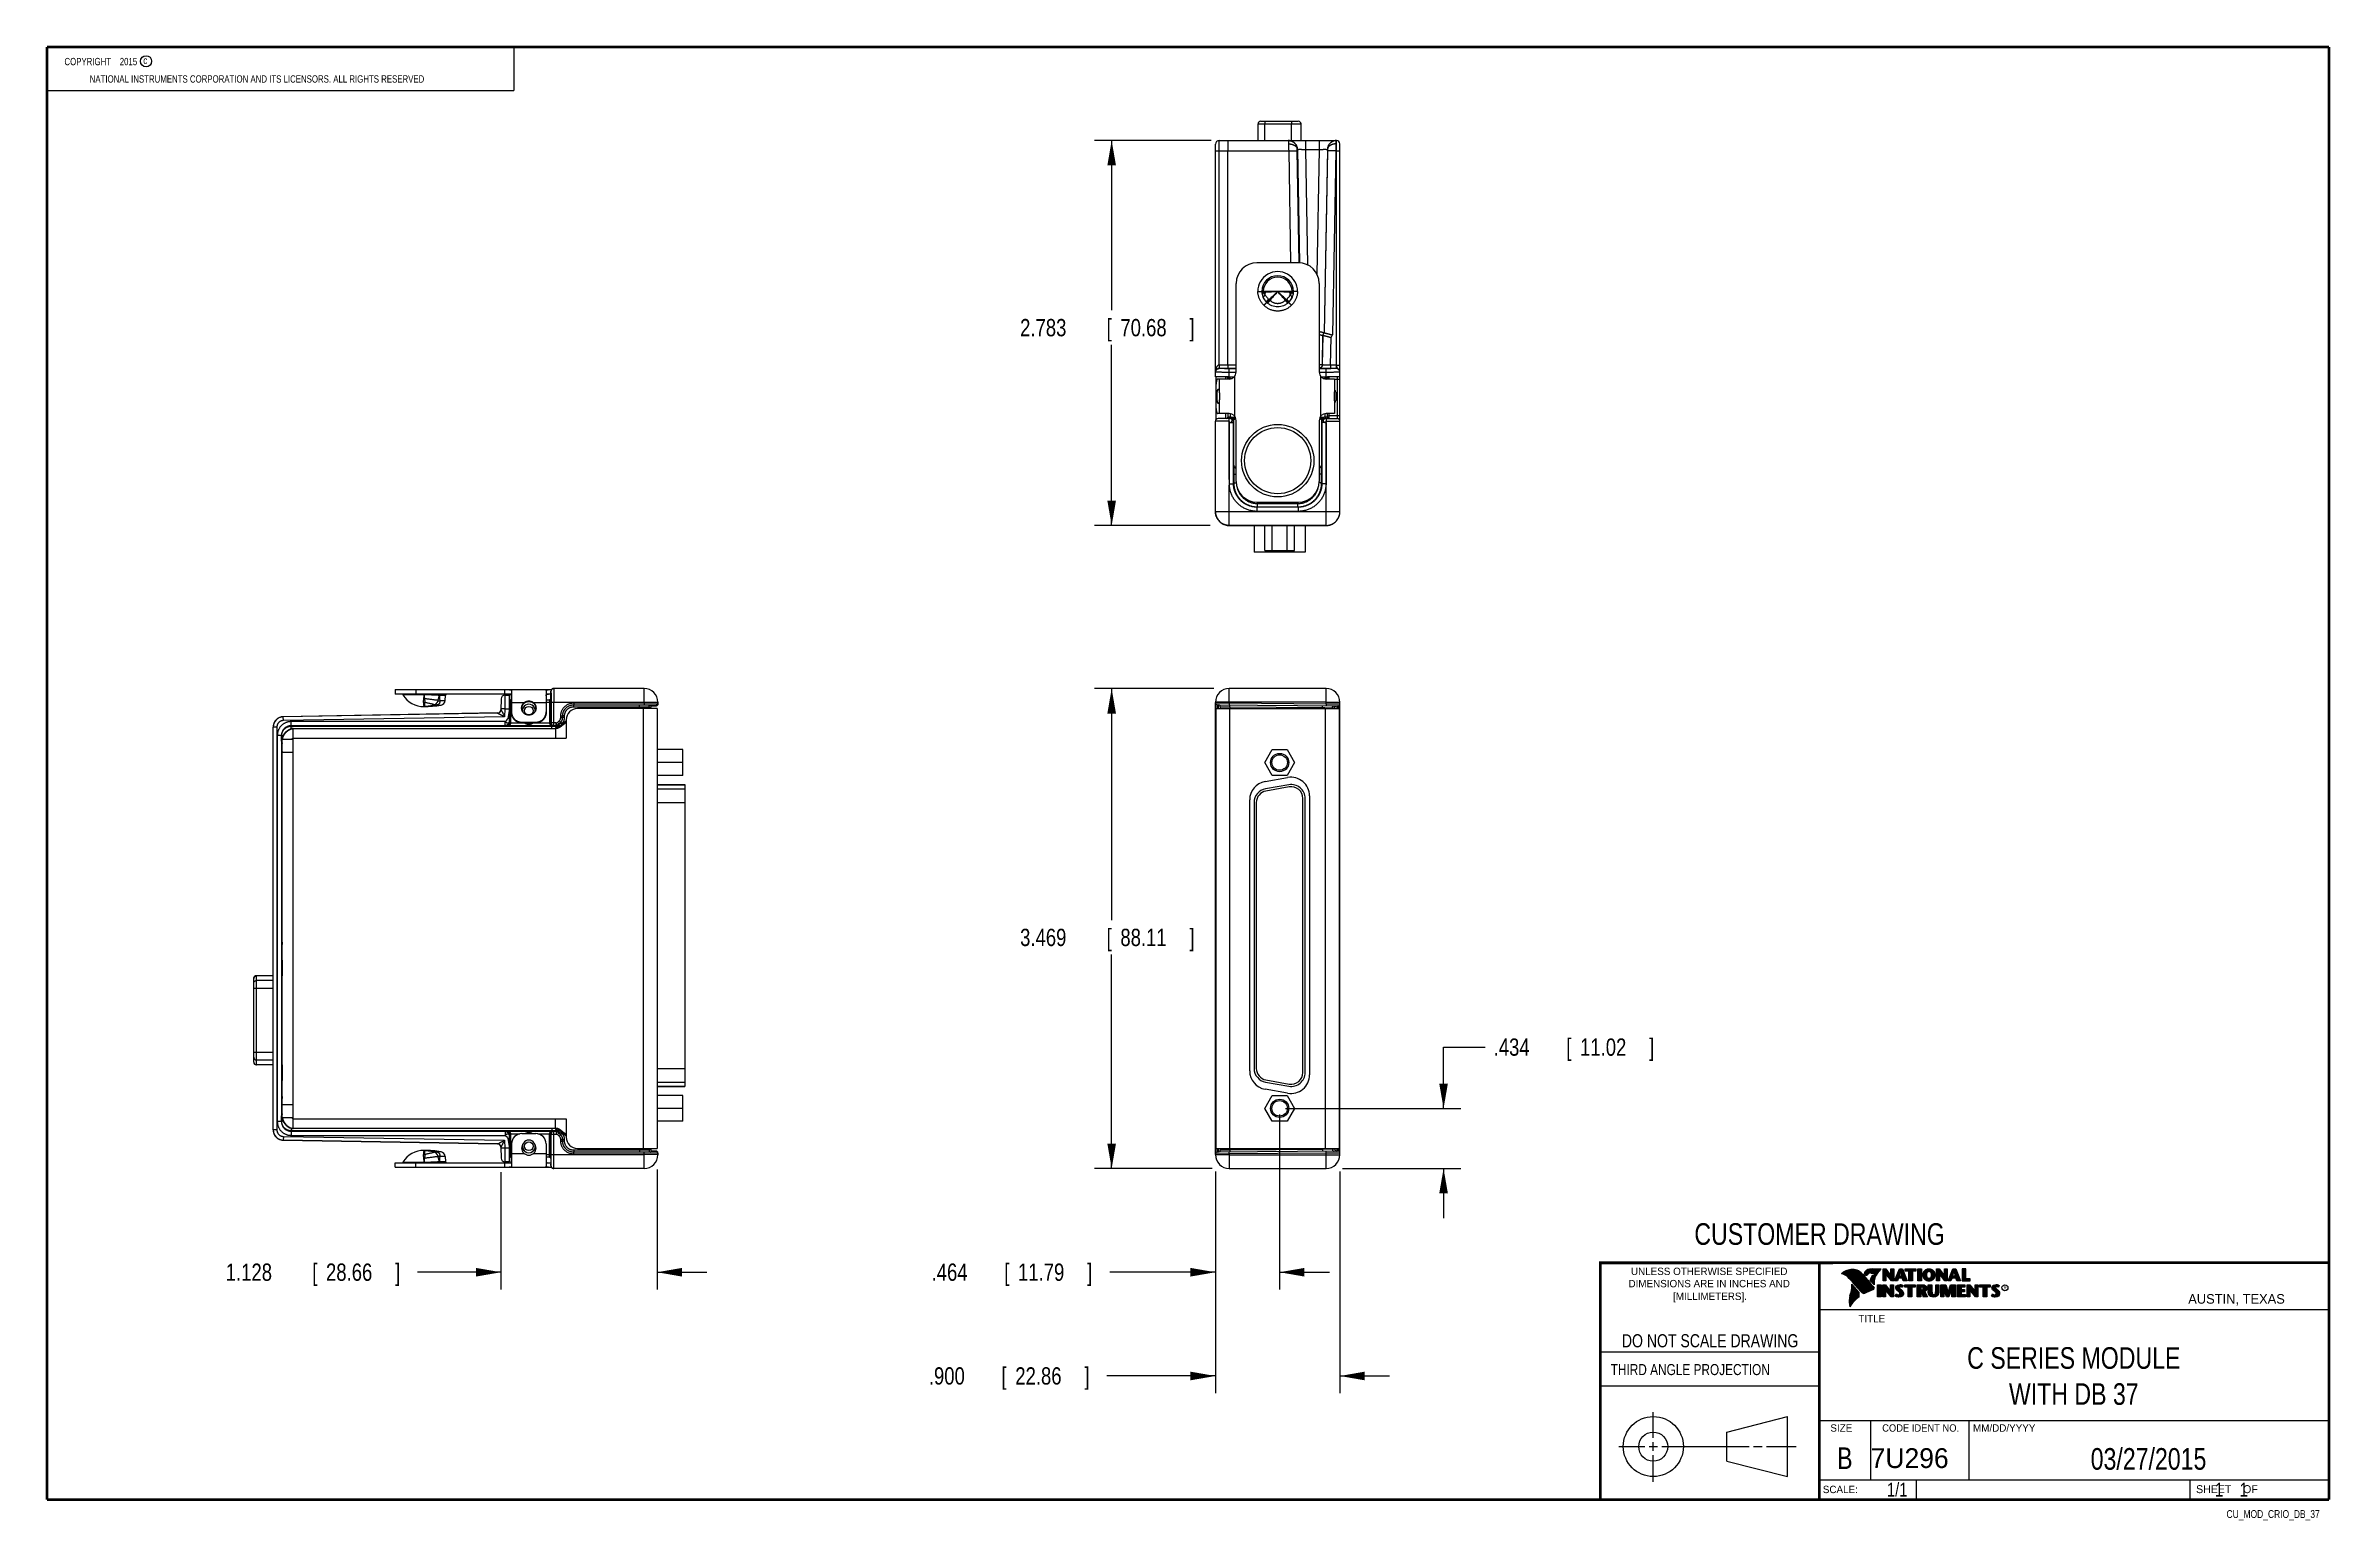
# Model space of a CAD drawing. Header units: inches. Extents: x 0.2 to 16.8, y 0.1 to 10.8.
import ezdxf
from ezdxf.enums import TextEntityAlignment as Align

# ---------------------------------------------------------------- set-up
doc = ezdxf.new("R2010")
doc.units = ezdxf.units.IN
doc.header["$LTSCALE"] = 0.935
doc.header["$MEASUREMENT"] = 0
doc.layers.get('0').update_dxf_attribs({"linetype": 'CONTINUOUS'})
doc.layers.add('DIMENSIONS', color=7, linetype='CONTINUOUS')
doc.styles.get("Standard").update_dxf_attribs({"font": 'txt', "width": 0.8})
doc.dimstyles.new('DIMSTYLE_1', dxfattribs={"dimtxt": 0.125, "dimasz": 0.18, "dimexe": 0.18, "dimexo": 0.0625, "dimgap": 0.09, "dimtad": 0, "dimtih": 1, "dimtoh": 1, "dimdec": 3, "dimzin": 4, "dimdsep": 46, "dimtxsty": 'STANDARD', "dimblk": '_FILLED', "dimblk1": '_FILLED', "dimblk2": '_FILLED', "dimcen": 0.09, "dimadec": 0, "dimazin": 0, "dimtp": 0.01, "dimtm": 0.01, "dimtfac": 1, "dimtdec": 3, "dimtofl": 0, "dimtmove": 0, "dimatfit": 3, "dimldrblk": '_FILLED', "dimfxl": 1, "dimtolj": 1, "dimtzin": 4, "dimarcsym": 0})

msp = doc.modelspace()

# ---------------------------------------------------------------- texts
at = {"color": 2, "linetype": 'Continuous', "width": 0.8}
for s, height, p in [('c', 0.053, (0.946, 10.6363)), ('NATIONAL INSTRUMENTS CORPORATION AND ITS LICENSORS. ALL RIGHTS RESERVED', 0.053, (0.5583, 10.5016)), ('THIRD ANGLE PROJECTION', 0.08, (11.5564, 1.1584))]:
    msp.add_text(s, height=height, dxfattribs=at).set_placement(p)
at = {"color": 7, "linetype": 'Continuous', "width": 0.8}
for s, height, p in [('CUSTOMER DRAWING', 0.15625, (13.0668, 2.1001)), ('DO NOT SCALE DRAWING', 0.095, (12.2754, 1.3592)), ('B', 0.1562, (13.2497, 0.4798))]:
    msp.add_text(s, height=height, dxfattribs=at).set_placement(p, align=Align.CENTER)
at = {"color": 2, "linetype": 'Continuous'}
for s, p in [('DIMENSIONS ARE IN INCHES AND', (12.2688, 1.7933)), ('UNLESS OTHERWISE SPECIFIED', (12.2688, 1.8819)), ('[MILLIMETERS].', (12.2746, 1.7015))]:
    msp.add_text(s, height=0.053254, dxfattribs=at).set_placement(p, align=Align.CENTER)
for s, height, p in [('R', 0.0217, (14.3971, 1.7782)), ('AUSTIN, TEXAS', 0.069617, (15.7327, 1.6745)), ('TITLE', 0.05325, (13.3474, 1.5397)), ('SIZE', 0.05325, (13.1451, 0.7494)), ('MM/DD/YYYY', 0.05325, (14.1765, 0.7494)), ('SCALE:', 0.05325, (13.0904, 0.3053)), ('SHEET    OF', 0.057262, (15.7892, 0.3052))]:
    msp.add_text(s, height=height, dxfattribs=at).set_placement(p)
at = {"color": 2, "linetype": 'Continuous', "width": 0.95}
msp.add_text('CODE IDENT NO.', height=0.053254, dxfattribs=at).set_placement((13.7978, 0.7494), align=Align.CENTER)
at = {"color": 7, "linetype": 'Continuous'}
msp.add_text('7U296', height=0.14316, dxfattribs=at).set_placement((13.4363, 0.4866))
at = {"color": 7, "linetype": 'Continuous', "width": 0.8}
msp.add_text('1/1', height=0.1, dxfattribs=at).set_placement((13.7025, 0.2805), align=Align.RIGHT)
at = {"color": 2, "linetype": 'Continuous', "width": 0.8}
msp.add_text('CU_MOD_CRIO_DB_37', height=0.057262, dxfattribs=at).set_placement((16.6837, 0.1254), align=Align.RIGHT)
at = {"color": 2, "linetype": 'Continuous', "insert": (0.3125, 10.6805), "char_height": 0.053, "width": 0.8904, "attachment_point": 1}
msp.add_mtext('{    COPYRIGHT    2015}', dxfattribs=at)
at = {"color": 7, "linetype": 'Continuous'}
for s, insert, char_height, width, attachment_point in [('C SERIES MODULE\\PWITH DB 37', (14.9051, 1.3603), 0.15625, 1.875, 2), ('{03/27/2015 }', (15.4455, 0.6307), 0.15625, 1.375, 2), ('    1    1', (15.8075, 0.3805), 0.1, 0.8, 1)]:
    msp.add_mtext(s, dxfattribs=dict(at, insert=insert, char_height=char_height, width=width, attachment_point=attachment_point))

# ---------------------------------------------------------------- blocks, each defined once
blk = doc.blocks.new('_FILLED')
at = {"color": 0, "linetype": 'ByBlock'}
blk.add_solid([(0, 0), (-1, 0.1736), (-1, -0.1736)], dxfattribs=at)
blk = doc.blocks.new('*D1')
at = {"layer": 'DIMENSIONS', "color": 2, "linetype": 'Continuous'}
for p, q in [((4.661, 2.645), (4.661, 1.777)), ((3.532, 2.625), (3.532, 1.777)), ((3.532, 1.902), (2.929, 1.902)), ((4.661, 1.902), (5.021, 1.902))]:
    blk.add_line(p, q, dxfattribs=at)
at = {"layer": 'DIMENSIONS', "color": 2, "linetype": 'Continuous', "xscale": 0.18, "yscale": 0.18, "zscale": 0.18}
blk.add_blockref('_FILLED', (3.532, 1.902), dxfattribs=at)
at = {"layer": 'DIMENSIONS', "color": 2, "linetype": 'Continuous', "xscale": 0.18, "yscale": 0.18, "zscale": 0.18, "rotation": 180}
blk.add_blockref('_FILLED', (4.661, 1.902), dxfattribs=at)
at = {"layer": 'DIMENSIONS', "color": 2, "linetype": 'Continuous', "width": 0.8}
for s, p in [('1.128', (1.542, 1.84)), ('[', (2.167, 1.84)), ('28.66', (2.267, 1.84)), (']', (2.767, 1.84))]:
    blk.add_text(s, height=0.125, dxfattribs=at).set_placement(p)
blk = doc.blocks.new('*D2')
at = {"layer": 'DIMENSIONS', "color": 2, "linetype": 'Continuous'}
for p, q in [((8.698, 2.604), (8.698, 1.027)), ((9.598, 2.631), (9.598, 1.027)), ((8.698, 1.152), (7.913, 1.152)), ((9.598, 1.152), (9.958, 1.152))]:
    blk.add_line(p, q, dxfattribs=at)
at = {"layer": 'DIMENSIONS', "color": 2, "linetype": 'Continuous', "xscale": 0.18, "yscale": 0.18, "zscale": 0.18}
blk.add_blockref('_FILLED', (8.698, 1.152), dxfattribs=at)
at = {"layer": 'DIMENSIONS', "color": 2, "linetype": 'Continuous', "xscale": 0.18, "yscale": 0.18, "zscale": 0.18, "rotation": 180}
blk.add_blockref('_FILLED', (9.598, 1.152), dxfattribs=at)
at = {"layer": 'DIMENSIONS', "color": 2, "linetype": 'Continuous', "width": 0.8}
for s, p in [('.900', (6.626, 1.09)), ('[', (7.151, 1.09)), ('22.86', (7.251, 1.09)), (']', (7.751, 1.09))]:
    blk.add_text(s, height=0.125, dxfattribs=at).set_placement(p)
blk = doc.blocks.new('*D3')
at = {"layer": 'DIMENSIONS', "color": 2, "linetype": 'Continuous'}
for p, q in [((9.162, 3.043), (9.162, 1.777)), ((8.698, 2.63), (8.698, 1.777)), ((8.698, 1.902), (7.934, 1.902)), ((9.162, 1.902), (9.522, 1.902))]:
    blk.add_line(p, q, dxfattribs=at)
at = {"layer": 'DIMENSIONS', "color": 2, "linetype": 'Continuous', "xscale": 0.18, "yscale": 0.18, "zscale": 0.18}
blk.add_blockref('_FILLED', (8.698, 1.902), dxfattribs=at)
at = {"layer": 'DIMENSIONS', "color": 2, "linetype": 'Continuous', "xscale": 0.18, "yscale": 0.18, "zscale": 0.18, "rotation": 180}
blk.add_blockref('_FILLED', (9.162, 1.902), dxfattribs=at)
at = {"layer": 'DIMENSIONS', "color": 2, "linetype": 'Continuous', "width": 0.8}
for s, p in [('.464', (6.646, 1.84)), ('[', (7.171, 1.84)), ('11.79', (7.271, 1.84)), (']', (7.771, 1.84))]:
    blk.add_text(s, height=0.125, dxfattribs=at).set_placement(p)
blk = doc.blocks.new('*D4')
at = {"layer": 'DIMENSIONS', "color": 2, "linetype": 'Continuous'}
for p, q in [((8.686, 6.121), (7.823, 6.121)), ((7.948, 6.121), (7.948, 4.448)), ((7.948, 2.652), (7.948, 4.198)), ((8.675, 2.652), (7.823, 2.652))]:
    blk.add_line(p, q, dxfattribs=at)
at = {"layer": 'DIMENSIONS', "color": 2, "linetype": 'Continuous', "xscale": 0.18, "yscale": 0.18, "zscale": 0.18}
for p, rotation in [((7.948, 6.121), 90), ((7.948, 2.652), 270)]:
    blk.add_blockref('_FILLED', p, dxfattribs=dict(at, rotation=rotation))
at = {"layer": 'DIMENSIONS', "color": 2, "linetype": 'Continuous', "width": 0.8}
for s, p in [('3.469', (7.286, 4.26)), ('[', (7.911, 4.26)), ('88.11', (8.011, 4.26)), (']', (8.511, 4.26))]:
    blk.add_text(s, height=0.125, dxfattribs=at).set_placement(p)
blk = doc.blocks.new('*D5')
at = {"layer": 'DIMENSIONS', "color": 2, "linetype": 'Continuous'}
for p, q in [((10.348, 3.086), (10.348, 3.53)), ((10.348, 3.53), (10.648, 3.53)), ((9.204, 3.086), (10.473, 3.086)), ((9.616, 2.652), (10.473, 2.652)), ((10.348, 2.652), (10.348, 2.292))]:
    blk.add_line(p, q, dxfattribs=at)
at = {"layer": 'DIMENSIONS', "color": 2, "linetype": 'Continuous', "xscale": 0.18, "yscale": 0.18, "zscale": 0.18}
for p, rotation in [((10.348, 3.086), 270), ((10.348, 2.652), 90)]:
    blk.add_blockref('_FILLED', p, dxfattribs=dict(at, rotation=rotation))
at = {"layer": 'DIMENSIONS', "color": 2, "linetype": 'Continuous', "width": 0.8}
for s, p in [('.434', (10.71, 3.467)), ('[', (11.235, 3.467)), ('11.02', (11.335, 3.467)), (']', (11.835, 3.467))]:
    blk.add_text(s, height=0.125, dxfattribs=at).set_placement(p)
blk = doc.blocks.new('*D6')
at = {"layer": 'DIMENSIONS', "color": 2, "linetype": 'Continuous'}
for p, q in [((8.667, 10.083), (7.823, 10.083)), ((7.948, 10.083), (7.948, 8.856)), ((7.948, 7.3), (7.948, 8.606)), ((8.66, 7.3), (7.823, 7.3))]:
    blk.add_line(p, q, dxfattribs=at)
at = {"layer": 'DIMENSIONS', "color": 2, "linetype": 'Continuous', "xscale": 0.18, "yscale": 0.18, "zscale": 0.18}
for p, rotation in [((7.948, 10.083), 90), ((7.948, 7.3), 270)]:
    blk.add_blockref('_FILLED', p, dxfattribs=dict(at, rotation=rotation))
at = {"layer": 'DIMENSIONS', "color": 2, "linetype": 'Continuous', "width": 0.8}
for s, p in [('2.783', (7.286, 8.668)), ('[', (7.911, 8.668)), ('70.68', (8.011, 8.668)), (']', (8.511, 8.668))]:
    blk.add_text(s, height=0.125, dxfattribs=at).set_placement(p)

# ---------------------------------------------------------------- dimensions: what is measured, and where the dimension line sits
at = {"layer": 'DIMENSIONS', "color": 2, "linetype": 'Continuous'}
for base, p1, p2, angle, picture, middle in [((7.9485, 10.0829), (8.6603, 7.3002), (8.6666, 10.0829), 90, '*D6', (7.9485, 8.7307)), ((7.9485, 6.1215), (8.6751, 2.6525), (8.6864, 6.1215), 90, '*D4', (7.9485, 4.3228)), ((10.3485, 3.0865), (9.616, 2.6525), (9.2045, 3.0865), 90, '*D5', (11.3227, 3.5297)), ((3.5324, 1.9025), (4.6606, 2.645), (3.5324, 2.6247), 180, '*D1', (2.2041, 1.9025))]:
    dim = msp.add_linear_dim(base=base, p1=p1, p2=p2, angle=angle, dimstyle='DIMSTYLE_1', dxfattribs=at)
    dim.commit()
    dim.dimension.update_dxf_attribs({"geometry": picture, "text_midpoint": middle, "dimtype": 160})
for base, p1, p2, picture, middle in [((9.1625, 1.9025), (8.6985, 2.6298), (9.1625, 3.0433), '*D3', (7.2588, 1.9025)), ((9.5985, 1.1525), (8.6985, 2.6044), (9.5985, 2.6313), '*D2', (7.2383, 1.1525))]:
    dim = msp.add_linear_dim(base=base, p1=p1, p2=p2, dimstyle='DIMSTYLE_1', dxfattribs=at)
    dim.commit()
    dim.dimension.update_dxf_attribs({"geometry": picture, "text_midpoint": middle, "dimtype": 160})

# ---------------------------------------------------------------- linework, layer by layer
at = {"color": 2, "linetype": 'Continuous'}
for p, q in [((0.25, 10.7586), (3.625, 10.7586)), ((0.25, 10.7586), (0.25, 10.4456)), ((3.625, 10.7586), (3.625, 10.4456)), ((0.25, 10.4456), (3.625, 10.4456)), ((13.0652, 1.9695), (16.745, 1.9695)), ((13.0652, 1.9695), (13.0652, 0.2605)), ((13.2311, 1.8934), (13.2311, 1.8949)), ((13.2347, 1.8921), (13.2347, 1.8972)), ((13.2382, 1.8907), (13.2382, 1.8994)), ((13.2418, 1.8892), (13.2418, 1.9015)), ((13.2453, 1.8876), (13.2453, 1.9035)), ((13.2489, 1.8858), (13.2489, 1.9054)), ((13.2524, 1.8839), (13.2524, 1.9069)), ((13.256, 1.8818), (13.256, 1.9084)), ((13.2596, 1.8796), (13.2596, 1.9098)), ((13.2631, 1.8772), (13.2631, 1.9111)), ((13.2667, 1.8747), (13.2667, 1.9124)), ((13.2702, 1.872), (13.2702, 1.9135)), ((13.2738, 1.869), (13.2738, 1.9146)), ((13.2773, 1.8658), (13.2773, 1.9155)), ((13.2809, 1.8624), (13.2809, 1.9164)), ((13.2844, 1.8587), (13.2844, 1.9173)), ((13.288, 1.8549), (13.288, 1.9181)), ((13.2915, 1.851), (13.2915, 1.9188)), ((13.2951, 1.8471), (13.2951, 1.9194)), ((13.2987, 1.8431), (13.2987, 1.9198)), ((13.3022, 1.8391), (13.3022, 1.92)), ((13.3058, 1.8351), (13.3058, 1.9201)), ((13.3093, 1.8311), (13.3093, 1.9201)), ((13.3129, 1.827), (13.3129, 1.9199)), ((13.3164, 1.8229), (13.3164, 1.9196)), ((13.32, 1.8188), (13.32, 1.9192)), ((13.3235, 1.8146), (13.3235, 1.9186)), ((13.3271, 1.8104), (13.3271, 1.9179)), ((13.3306, 1.8062), (13.3306, 1.9172)), ((13.3342, 1.802), (13.3342, 1.9163)), ((13.3378, 1.7978), (13.3378, 1.9151)), ((13.3413, 1.7937), (13.3413, 1.9138)), ((13.3449, 1.7897), (13.3449, 1.9122)), ((13.3484, 1.7856), (13.3484, 1.9103)), ((13.352, 1.7817), (13.352, 1.9081)), ((13.3555, 1.7778), (13.3555, 1.9055)), ((13.3591, 1.7739), (13.3591, 1.9026)), ((13.3626, 1.7701), (13.3626, 1.8991)), ((13.3662, 1.7663), (13.3662, 1.8952)), ((13.3697, 1.7625), (13.3697, 1.8915)), ((13.3733, 1.7588), (13.3733, 1.8878)), ((13.3769, 1.7556), (13.3769, 1.8841)), ((13.3804, 1.7529), (13.3804, 1.8803)), ((13.384, 1.7512), (13.384, 1.8766)), ((13.3875, 1.7509), (13.3875, 1.8728)), ((13.4022, 1.878), (13.3901, 1.8922)), ((13.3911, 1.7518), (13.3911, 1.8691)), ((13.4029, 1.881), (13.3927, 1.893)), ((13.3946, 1.8908), (13.3946, 1.8999)), ((13.3946, 1.7533), (13.3946, 1.8653)), ((13.3982, 1.8866), (13.3982, 1.9062)), ((13.3982, 1.7548), (13.3982, 1.8615)), ((13.4017, 1.8824), (13.4017, 1.9101)), ((13.4017, 1.7563), (13.4017, 1.8574)), ((13.4053, 1.8823), (13.4053, 1.9129)), ((13.4053, 1.7578), (13.4053, 1.8531)), ((13.4088, 1.8844), (13.4088, 1.915)), ((13.4088, 1.7593), (13.4088, 1.8488)), ((13.4124, 1.887), (13.4124, 1.9167)), ((13.4124, 1.7609), (13.4124, 1.8445)), ((13.4159, 1.89), (13.4159, 1.9182)), ((13.4159, 1.7625), (13.4159, 1.8402)), ((13.4195, 1.8937), (13.4195, 1.9193)), ((13.4195, 1.7641), (13.4195, 1.8359)), ((13.4231, 1.8964), (13.4231, 1.9203)), ((13.4231, 1.7657), (13.4231, 1.8316)), ((13.4266, 1.8982), (13.4266, 1.9209)), ((13.4266, 1.7674), (13.4266, 1.8273)), ((13.4302, 1.8995), (13.4302, 1.9214)), ((13.4302, 1.7691), (13.4302, 1.823)), ((13.4414, 1.8328), (13.4319, 1.8437)), ((13.4337, 1.8997), (13.4337, 1.922)), ((13.4337, 1.7708), (13.4337, 1.8187)), ((13.4433, 1.8344), (13.4349, 1.844)), ((13.4373, 1.8991), (13.4373, 1.9224)), ((13.4373, 1.8413), (13.4373, 1.8491)), ((13.4408, 1.898), (13.4408, 1.9228)), ((13.4408, 1.8372), (13.4408, 1.8572)), ((13.4444, 1.8972), (13.4444, 1.9231)), ((13.4444, 1.8331), (13.4444, 1.8665)), ((13.4479, 1.8969), (13.4479, 1.9234)), ((13.4479, 1.8288), (13.4479, 1.873)), ((13.4515, 1.8966), (13.4515, 1.9236)), ((13.4515, 1.8247), (13.4515, 1.8764)), ((13.4529, 1.9261), (13.5132, 1.9271)), ((13.453, 1.9236), (13.5067, 1.9245)), ((13.455, 1.8965), (13.455, 1.9237)), ((13.455, 1.8207), (13.455, 1.878)), ((13.4586, 1.8964), (13.4586, 1.9237)), ((13.4586, 1.8303), (13.4586, 1.879)), ((13.4622, 1.8957), (13.4622, 1.9238)), ((13.4622, 1.8535), (13.4622, 1.8795)), ((13.4657, 1.8935), (13.4657, 1.9238)), ((13.4657, 1.8636), (13.4657, 1.8798)), ((13.4693, 1.872), (13.4693, 1.9239)), ((13.4728, 1.8794), (13.4728, 1.9239)), ((13.4764, 1.8859), (13.4764, 1.924)), ((13.4799, 1.8919), (13.4799, 1.924)), ((13.4835, 1.8973), (13.4835, 1.9241)), ((13.487, 1.9023), (13.487, 1.9242)), ((13.4906, 1.9069), (13.4906, 1.9242)), ((13.4941, 1.9112), (13.4941, 1.9243)), ((13.4977, 1.9153), (13.4977, 1.9243)), ((13.5013, 1.9191), (13.5013, 1.9244)), ((13.5261, 1.9263), (13.5451, 1.9263)), ((13.5261, 1.839), (13.5261, 1.9263)), ((13.5466, 1.839), (13.5261, 1.839)), ((13.5286, 1.9237), (13.5439, 1.9237)), ((13.5286, 1.8415), (13.5286, 1.9237)), ((13.5441, 1.8415), (13.5286, 1.8415)), ((13.5332, 1.8415), (13.5332, 1.9237)), ((13.5367, 1.8415), (13.5367, 1.9237)), ((13.5402, 1.8415), (13.5402, 1.9237)), ((13.5441, 1.8976), (13.5437, 1.9237)), ((13.5439, 1.9237), (13.5854, 1.869)), ((13.5873, 1.8415), (13.5441, 1.8976)), ((13.5441, 1.8976), (13.5441, 1.8415)), ((13.5451, 1.9263), (13.5829, 1.8765)), ((13.586, 1.839), (13.5466, 1.8902)), ((13.5466, 1.8902), (13.5466, 1.839)), ((13.5471, 1.8936), (13.5471, 1.9194)), ((13.5506, 1.8891), (13.5506, 1.9149)), ((13.5541, 1.8846), (13.5541, 1.9103)), ((13.5576, 1.8801), (13.5576, 1.9057)), ((13.561, 1.8756), (13.561, 1.9011)), ((13.5645, 1.8711), (13.5645, 1.8965)), ((13.568, 1.8665), (13.568, 1.8919)), ((13.5715, 1.862), (13.5715, 1.8874)), ((13.575, 1.8575), (13.575, 1.8828)), ((13.5784, 1.853), (13.5784, 1.8782)), ((13.5819, 1.8485), (13.5819, 1.8736)), ((13.5829, 1.9263), (13.6036, 1.9263)), ((13.5829, 1.8765), (13.5829, 1.9263)), ((13.5854, 1.9237), (13.6011, 1.9237)), ((13.5854, 1.869), (13.5854, 1.9237)), ((13.5854, 1.844), (13.5854, 1.869)), ((13.6036, 1.839), (13.586, 1.839)), ((13.6011, 1.8415), (13.5873, 1.8415)), ((13.5889, 1.8415), (13.5889, 1.9237)), ((13.5923, 1.8415), (13.5923, 1.9237)), ((13.5958, 1.8415), (13.5958, 1.9237)), ((13.5993, 1.8415), (13.5993, 1.9237)), ((13.6011, 1.9237), (13.6011, 1.8415)), ((13.6036, 1.9263), (13.6036, 1.839)), ((13.6088, 1.839), (13.6444, 1.9262)), ((13.6294, 1.839), (13.6088, 1.839)), ((13.6125, 1.8415), (13.6461, 1.9237)), ((13.6277, 1.8415), (13.6125, 1.8415)), ((13.6167, 1.8415), (13.6167, 1.8516)), ((13.6201, 1.8415), (13.6201, 1.8601)), ((13.6236, 1.8415), (13.6236, 1.8686)), ((13.6271, 1.8415), (13.6271, 1.8771)), ((13.6361, 1.8623), (13.6277, 1.8415)), ((13.6378, 1.8598), (13.6294, 1.839)), ((13.6306, 1.8486), (13.6306, 1.8857)), ((13.634, 1.8573), (13.634, 1.8942)), ((13.6665, 1.8623), (13.6361, 1.8623)), ((13.6375, 1.8623), (13.6375, 1.9027)), ((13.6647, 1.8598), (13.6378, 1.8598)), ((13.6388, 1.8711), (13.65, 1.9073)), ((13.6639, 1.8711), (13.6388, 1.8711)), ((13.641, 1.8781), (13.641, 1.9112)), ((13.641, 1.8623), (13.641, 1.8711)), ((13.6423, 1.8736), (13.6519, 1.9048)), ((13.6606, 1.8736), (13.6423, 1.8736)), ((13.6444, 1.9262), (13.6664, 1.9262)), ((13.6445, 1.8893), (13.6445, 1.9197)), ((13.6445, 1.8623), (13.6445, 1.8711)), ((13.6461, 1.9237), (13.6647, 1.9237)), ((13.6479, 1.9006), (13.6479, 1.9237)), ((13.6479, 1.8623), (13.6479, 1.8711)), ((13.65, 1.9073), (13.6541, 1.9073)), ((13.6514, 1.9073), (13.6514, 1.9237)), ((13.6514, 1.8623), (13.6514, 1.8711)), ((13.6519, 1.9048), (13.6521, 1.9048)), ((13.6521, 1.9048), (13.6606, 1.8736)), ((13.6541, 1.9073), (13.6639, 1.8711)), ((13.6549, 1.9043), (13.6549, 1.9237)), ((13.6549, 1.8623), (13.6549, 1.8711)), ((13.6584, 1.8915), (13.6584, 1.9237)), ((13.6584, 1.8623), (13.6584, 1.8711)), ((13.6618, 1.8787), (13.6618, 1.9237)), ((13.6618, 1.8623), (13.6618, 1.8711)), ((13.6647, 1.9237), (13.6959, 1.8415)), ((13.6717, 1.839), (13.6647, 1.8598)), ((13.6653, 1.8623), (13.6653, 1.922)), ((13.6664, 1.9262), (13.6995, 1.839)), ((13.6735, 1.8415), (13.6665, 1.8623)), ((13.6688, 1.8555), (13.6688, 1.9128)), ((13.6995, 1.839), (13.6717, 1.839)), ((13.6723, 1.8452), (13.6723, 1.9037)), ((13.6959, 1.8415), (13.6735, 1.8415)), ((13.6757, 1.8415), (13.6757, 1.8945)), ((13.6792, 1.8415), (13.6792, 1.8854)), ((13.6827, 1.8415), (13.6827, 1.8762)), ((13.6862, 1.8415), (13.6862, 1.8671)), ((13.6866, 1.9262), (13.7634, 1.9262)), ((13.6866, 1.9099), (13.6866, 1.9262)), ((13.7118, 1.9099), (13.6866, 1.9099)), ((13.6891, 1.9237), (13.7609, 1.9237)), ((13.6891, 1.9125), (13.6891, 1.9237)), ((13.7143, 1.9125), (13.6891, 1.9125)), ((13.6896, 1.8415), (13.6896, 1.8579)), ((13.6931, 1.9125), (13.6931, 1.9237)), ((13.6931, 1.8415), (13.6931, 1.8488)), ((13.6966, 1.9125), (13.6966, 1.9237)), ((13.7001, 1.9125), (13.7001, 1.9237)), ((13.7035, 1.9125), (13.7035, 1.9237)), ((13.707, 1.9125), (13.707, 1.9237)), ((13.7105, 1.9125), (13.7105, 1.9237)), ((13.7118, 1.839), (13.7118, 1.9099)), ((13.7382, 1.839), (13.7118, 1.839)), ((13.7143, 1.9125), (13.714, 1.9237)), ((13.7143, 1.8415), (13.7143, 1.9125)), ((13.7357, 1.8415), (13.7143, 1.8415)), ((13.7174, 1.8415), (13.7174, 1.9237)), ((13.7209, 1.8415), (13.7209, 1.9237)), ((13.7244, 1.8415), (13.7244, 1.9237)), ((13.7279, 1.8415), (13.7279, 1.9237)), ((13.7313, 1.8415), (13.7313, 1.9237)), ((13.7357, 1.9125), (13.7348, 1.9237)), ((13.7609, 1.9125), (13.7357, 1.9125)), ((13.7357, 1.9125), (13.7357, 1.8415)), ((13.7634, 1.9099), (13.7382, 1.9099)), ((13.7382, 1.9099), (13.7382, 1.839)), ((13.7383, 1.9125), (13.7383, 1.9237)), ((13.7418, 1.9125), (13.7418, 1.9237)), ((13.7452, 1.9125), (13.7452, 1.9237)), ((13.7487, 1.9125), (13.7487, 1.9237)), ((13.7522, 1.9125), (13.7522, 1.9237)), ((13.7557, 1.9125), (13.7557, 1.9237)), ((13.7591, 1.9125), (13.7591, 1.9237)), ((13.7609, 1.9237), (13.7609, 1.9125)), ((13.7634, 1.9262), (13.7634, 1.9099)), ((13.7768, 1.9262), (13.8031, 1.9262)), ((13.7768, 1.839), (13.7768, 1.9262)), ((13.8031, 1.839), (13.7768, 1.839)), ((13.7794, 1.9237), (13.8006, 1.9237)), ((13.7794, 1.8415), (13.7794, 1.9237)), ((13.8006, 1.8415), (13.7794, 1.8415)), ((13.7835, 1.8415), (13.7835, 1.9237)), ((13.787, 1.8415), (13.787, 1.9237)), ((13.7904, 1.8415), (13.7904, 1.9237)), ((13.7939, 1.8415), (13.7939, 1.9237)), ((13.7974, 1.8415), (13.7974, 1.9237)), ((13.8006, 1.9237), (13.8006, 1.8415)), ((13.8031, 1.9262), (13.8031, 1.839)), ((13.8154, 1.8853), (13.8155, 1.8871)), ((13.8154, 1.8834), (13.8154, 1.8853)), ((13.8154, 1.8816), (13.8154, 1.8834)), ((13.8155, 1.8797), (13.8154, 1.8816)), ((13.8155, 1.8871), (13.8157, 1.8889)), ((13.8157, 1.8779), (13.8155, 1.8797)), ((13.8157, 1.8889), (13.8159, 1.8907)), ((13.8159, 1.876), (13.8157, 1.8779)), ((13.8159, 1.8907), (13.8161, 1.8924)), ((13.8162, 1.8742), (13.8159, 1.876)), ((13.8161, 1.8924), (13.8165, 1.8941)), ((13.8166, 1.8724), (13.8162, 1.8742)), ((13.8165, 1.8941), (13.8169, 1.8958)), ((13.817, 1.8706), (13.8166, 1.8724)), ((13.8169, 1.8958), (13.8174, 1.8975)), ((13.8174, 1.8689), (13.817, 1.8706)), ((13.8174, 1.8975), (13.8179, 1.8991)), ((13.8179, 1.8672), (13.8174, 1.8689)), ((13.8179, 1.8991), (13.8185, 1.9006)), ((13.8179, 1.8852), (13.818, 1.8869)), ((13.8179, 1.8834), (13.8179, 1.8852)), ((13.818, 1.8817), (13.8179, 1.8834)), ((13.8185, 1.8655), (13.8179, 1.8672)), ((13.818, 1.8869), (13.8182, 1.8886)), ((13.8181, 1.8799), (13.818, 1.8817)), ((13.8182, 1.8781), (13.8181, 1.8799)), ((13.8182, 1.8886), (13.8184, 1.8903)), ((13.8184, 1.8764), (13.8182, 1.8781)), ((13.8184, 1.8903), (13.8186, 1.892)), ((13.8187, 1.8746), (13.8184, 1.8764)), ((13.8185, 1.9006), (13.8191, 1.9021)), ((13.8191, 1.8639), (13.8185, 1.8655)), ((13.8186, 1.892), (13.819, 1.8936)), ((13.8191, 1.8729), (13.8187, 1.8746)), ((13.819, 1.8936), (13.8193, 1.8952)), ((13.8191, 1.9021), (13.8198, 1.9036)), ((13.8194, 1.8712), (13.8191, 1.8729)), ((13.8198, 1.8623), (13.8191, 1.8639)), ((13.8193, 1.8952), (13.8198, 1.8967)), ((13.8199, 1.8696), (13.8194, 1.8712)), ((13.8198, 1.9036), (13.8206, 1.9051)), ((13.8198, 1.8967), (13.8203, 1.8982)), ((13.8205, 1.8607), (13.8198, 1.8623)), ((13.8204, 1.8679), (13.8199, 1.8696)), ((13.8203, 1.8982), (13.8208, 1.8997)), ((13.8209, 1.8664), (13.8204, 1.8679)), ((13.8213, 1.8592), (13.8205, 1.8607)), ((13.8206, 1.9051), (13.8214, 1.9065)), ((13.8208, 1.8997), (13.8214, 1.9011)), ((13.8209, 1.8664), (13.8208, 1.8997)), ((13.8215, 1.8648), (13.8209, 1.8664)), ((13.8221, 1.8578), (13.8213, 1.8592)), ((13.8214, 1.9065), (13.8223, 1.9079)), ((13.8214, 1.9011), (13.8221, 1.9025)), ((13.8221, 1.8633), (13.8215, 1.8648)), ((13.8221, 1.9025), (13.8228, 1.9038)), ((13.8228, 1.8619), (13.8221, 1.8633)), ((13.823, 1.8563), (13.8221, 1.8578)), ((13.8223, 1.9079), (13.8232, 1.9092)), ((13.8228, 1.9038), (13.8236, 1.9052)), ((13.8235, 1.8604), (13.8228, 1.8619)), ((13.8239, 1.855), (13.823, 1.8563)), ((13.8232, 1.9092), (13.8243, 1.9106)), ((13.8243, 1.8591), (13.8235, 1.8604)), ((13.8236, 1.9052), (13.8244, 1.9065)), ((13.8249, 1.8536), (13.8239, 1.855)), ((13.8243, 1.9106), (13.8253, 1.9119)), ((13.8243, 1.8591), (13.8244, 1.9065)), ((13.8251, 1.8577), (13.8243, 1.8591)), ((13.8244, 1.9065), (13.8253, 1.9077)), ((13.826, 1.8523), (13.8249, 1.8536)), ((13.826, 1.8564), (13.8251, 1.8577)), ((13.8253, 1.9119), (13.8265, 1.9132)), ((13.8253, 1.9077), (13.8262, 1.909)), ((13.8269, 1.8552), (13.826, 1.8564)), ((13.8271, 1.8511), (13.826, 1.8523)), ((13.8262, 1.909), (13.8273, 1.9102)), ((13.8265, 1.9132), (13.8276, 1.9144)), ((13.8279, 1.854), (13.8269, 1.8552)), ((13.8282, 1.8499), (13.8271, 1.8511)), ((13.8273, 1.9102), (13.8283, 1.9114)), ((13.8276, 1.9144), (13.8288, 1.9156)), ((13.8279, 1.854), (13.8283, 1.9114)), ((13.8289, 1.8528), (13.8279, 1.854)), ((13.8294, 1.8487), (13.8282, 1.8499)), ((13.8283, 1.9114), (13.8294, 1.9126)), ((13.8288, 1.9156), (13.8301, 1.9167)), ((13.83, 1.8517), (13.8289, 1.8528)), ((13.8294, 1.9126), (13.8306, 1.9137)), ((13.8306, 1.8476), (13.8294, 1.8487)), ((13.8311, 1.8506), (13.83, 1.8517)), ((13.8301, 1.9167), (13.8314, 1.9178)), ((13.8306, 1.9137), (13.8318, 1.9148)), ((13.8319, 1.8466), (13.8306, 1.8476)), ((13.8311, 1.8506), (13.8318, 1.9148)), ((13.8323, 1.8496), (13.8311, 1.8506)), ((13.8314, 1.9178), (13.8327, 1.9188)), ((13.8318, 1.9148), (13.833, 1.9158)), ((13.8332, 1.8456), (13.8319, 1.8466)), ((13.8335, 1.8486), (13.8323, 1.8496)), ((13.8327, 1.9188), (13.834, 1.9198)), ((13.833, 1.9158), (13.8342, 1.9168)), ((13.8346, 1.8447), (13.8332, 1.8456)), ((13.8347, 1.8477), (13.8335, 1.8486)), ((13.834, 1.9198), (13.8354, 1.9207)), ((13.8342, 1.9168), (13.8355, 1.9177)), ((13.836, 1.8438), (13.8346, 1.8447)), ((13.8347, 1.8477), (13.8355, 1.9177)), ((13.836, 1.8468), (13.8347, 1.8477)), ((13.8354, 1.9207), (13.8368, 1.9215)), ((13.8355, 1.9177), (13.8368, 1.9185)), ((13.8373, 1.846), (13.836, 1.8468)), ((13.8374, 1.843), (13.836, 1.8438)), ((13.8368, 1.9215), (13.8382, 1.9223)), ((13.8368, 1.9185), (13.8381, 1.9193)), ((13.8386, 1.8452), (13.8373, 1.846)), ((13.839, 1.8423), (13.8374, 1.843)), ((13.8381, 1.9193), (13.8394, 1.92)), ((13.8386, 1.8452), (13.8381, 1.9193)), ((13.8382, 1.9223), (13.8397, 1.923)), ((13.84, 1.8445), (13.8386, 1.8452)), ((13.8405, 1.8416), (13.839, 1.8423)), ((13.8394, 1.92), (13.8408, 1.9207)), ((13.8397, 1.923), (13.8412, 1.9237)), ((13.8397, 1.8857), (13.8398, 1.8868)), ((13.8397, 1.8845), (13.8397, 1.8857)), ((13.8397, 1.8833), (13.8397, 1.8845)), ((13.8397, 1.8821), (13.8397, 1.8833)), ((13.8397, 1.8809), (13.8397, 1.8821)), ((13.8398, 1.8796), (13.8397, 1.8809)), ((13.8398, 1.8868), (13.8399, 1.888)), ((13.8399, 1.8784), (13.8398, 1.8796)), ((13.8399, 1.888), (13.84, 1.8891)), ((13.84, 1.8773), (13.8399, 1.8784)), ((13.84, 1.8891), (13.8401, 1.8902)), ((13.8401, 1.8761), (13.84, 1.8773)), ((13.8415, 1.8439), (13.84, 1.8445)), ((13.8401, 1.8902), (13.8402, 1.8913)), ((13.8402, 1.8749), (13.8401, 1.8761)), ((13.8402, 1.8913), (13.8403, 1.8924)), ((13.8404, 1.8738), (13.8402, 1.8749)), ((13.8403, 1.8924), (13.8405, 1.8934)), ((13.8405, 1.8727), (13.8404, 1.8738)), ((13.8405, 1.8934), (13.8407, 1.8944)), ((13.8407, 1.8716), (13.8405, 1.8727)), ((13.8421, 1.8409), (13.8405, 1.8416)), ((13.8407, 1.8944), (13.8409, 1.8954)), ((13.841, 1.8706), (13.8407, 1.8716)), ((13.8408, 1.9207), (13.8422, 1.9213)), ((13.8409, 1.8954), (13.8411, 1.8963)), ((13.8412, 1.8696), (13.841, 1.8706)), ((13.8411, 1.8963), (13.8414, 1.8972)), ((13.8412, 1.9237), (13.8427, 1.9243)), ((13.8414, 1.8686), (13.8412, 1.8696)), ((13.8414, 1.8972), (13.8416, 1.8981)), ((13.8417, 1.8677), (13.8414, 1.8686)), ((13.8415, 1.8439), (13.8417, 1.8678)), ((13.843, 1.8433), (13.8415, 1.8439)), ((13.8416, 1.8981), (13.8419, 1.899)), ((13.842, 1.8667), (13.8417, 1.8677)), ((13.8419, 1.899), (13.8422, 1.8999)), ((13.842, 1.8991), (13.8422, 1.9213)), ((13.8423, 1.8658), (13.842, 1.8667)), ((13.8438, 1.8404), (13.8421, 1.8409)), ((13.8422, 1.9213), (13.8436, 1.9219)), ((13.8422, 1.8999), (13.8426, 1.9007)), ((13.8422, 1.8844), (13.8423, 1.8856)), ((13.8422, 1.8833), (13.8422, 1.8844)), ((13.8422, 1.8821), (13.8422, 1.8833)), ((13.8423, 1.8809), (13.8422, 1.8821)), ((13.8423, 1.8867), (13.8424, 1.8878)), ((13.8423, 1.8856), (13.8423, 1.8867)), ((13.8423, 1.8798), (13.8423, 1.8809)), ((13.8424, 1.8786), (13.8423, 1.8798)), ((13.8427, 1.865), (13.8423, 1.8658)), ((13.8424, 1.8878), (13.8425, 1.8889)), ((13.8425, 1.8775), (13.8424, 1.8786)), ((13.8425, 1.8889), (13.8426, 1.89)), ((13.8426, 1.8764), (13.8425, 1.8775)), ((13.8426, 1.9007), (13.843, 1.9016)), ((13.8426, 1.89), (13.8427, 1.891)), ((13.8427, 1.8753), (13.8426, 1.8764)), ((13.8427, 1.9243), (13.8443, 1.9248)), ((13.8427, 1.891), (13.8428, 1.892)), ((13.8429, 1.8742), (13.8427, 1.8753)), ((13.8431, 1.8641), (13.8427, 1.865)), ((13.8428, 1.892), (13.843, 1.893)), ((13.843, 1.8731), (13.8429, 1.8742)), ((13.843, 1.9016), (13.8434, 1.9024)), ((13.843, 1.893), (13.8432, 1.8939)), ((13.8432, 1.8721), (13.843, 1.8731)), ((13.8445, 1.8428), (13.843, 1.8433)), ((13.8434, 1.8633), (13.8431, 1.8641)), ((13.8432, 1.8939), (13.8434, 1.8948)), ((13.8434, 1.8712), (13.8432, 1.8721)), ((13.8434, 1.9024), (13.8438, 1.9032)), ((13.8434, 1.8948), (13.8436, 1.8957)), ((13.8436, 1.8702), (13.8434, 1.8712)), ((13.8439, 1.8625), (13.8434, 1.8633)), ((13.8436, 1.9219), (13.8451, 1.9224)), ((13.8436, 1.8957), (13.8438, 1.8965)), ((13.8439, 1.8693), (13.8436, 1.8702)), ((13.8438, 1.9032), (13.8443, 1.904)), ((13.8438, 1.8965), (13.844, 1.8974)), ((13.8455, 1.8399), (13.8438, 1.8404)), ((13.8441, 1.8684), (13.8439, 1.8693)), ((13.8443, 1.8617), (13.8439, 1.8625)), ((13.844, 1.8974), (13.8443, 1.8982)), ((13.8444, 1.8676), (13.8441, 1.8684)), ((13.8443, 1.9248), (13.8459, 1.9253)), ((13.8443, 1.904), (13.8447, 1.9047)), ((13.8443, 1.8982), (13.8446, 1.899)), ((13.8448, 1.8609), (13.8443, 1.8617)), ((13.8447, 1.8667), (13.8444, 1.8676)), ((13.8462, 1.8423), (13.8445, 1.8428)), ((13.8446, 1.899), (13.8449, 1.8997)), ((13.8447, 1.9047), (13.8453, 1.9055)), ((13.845, 1.8659), (13.8447, 1.8667)), ((13.8453, 1.8602), (13.8448, 1.8609)), ((13.8449, 1.8997), (13.8453, 1.9005)), ((13.8454, 1.8651), (13.845, 1.8659)), ((13.8451, 1.9224), (13.8466, 1.9229)), ((13.8453, 1.9055), (13.8451, 1.9224)), ((13.8453, 1.9055), (13.8458, 1.9062)), ((13.8453, 1.9005), (13.8456, 1.9012)), ((13.8458, 1.8595), (13.8453, 1.8602)), ((13.8457, 1.8644), (13.8454, 1.8651)), ((13.8473, 1.8395), (13.8455, 1.8399)), ((13.8456, 1.9012), (13.846, 1.902)), ((13.8461, 1.8637), (13.8457, 1.8644)), ((13.8458, 1.9062), (13.8464, 1.9068)), ((13.8464, 1.8588), (13.8458, 1.8595)), ((13.846, 1.8424), (13.8458, 1.8595)), ((13.8459, 1.9253), (13.8476, 1.9257)), ((13.846, 1.902), (13.8464, 1.9027)), ((13.8465, 1.863), (13.8461, 1.8637)), ((13.8478, 1.8419), (13.8462, 1.8423)), ((13.8464, 1.9068), (13.847, 1.9074)), ((13.8464, 1.9027), (13.8468, 1.9033)), ((13.847, 1.8581), (13.8464, 1.8588)), ((13.8469, 1.8623), (13.8465, 1.863)), ((13.8466, 1.9229), (13.8481, 1.9233)), ((13.8468, 1.9033), (13.8473, 1.9039)), ((13.8473, 1.8617), (13.8469, 1.8623)), ((13.847, 1.9074), (13.8477, 1.908)), ((13.8477, 1.8575), (13.847, 1.8581)), ((13.8473, 1.9039), (13.8478, 1.9045)), ((13.8478, 1.8611), (13.8473, 1.8617)), ((13.8491, 1.8391), (13.8473, 1.8395)), ((13.8476, 1.9257), (13.8492, 1.9261)), ((13.8477, 1.908), (13.8483, 1.9086)), ((13.8483, 1.857), (13.8477, 1.8575)), ((13.8478, 1.9045), (13.8482, 1.9051)), ((13.8483, 1.8605), (13.8478, 1.8611)), ((13.8495, 1.8416), (13.8478, 1.8419)), ((13.8481, 1.9233), (13.8497, 1.9236)), ((13.8482, 1.9051), (13.8488, 1.9056)), ((13.8483, 1.9086), (13.849, 1.9091)), ((13.8488, 1.8599), (13.8483, 1.8605)), ((13.849, 1.8564), (13.8483, 1.857)), ((13.8488, 1.9056), (13.8493, 1.9061)), ((13.8494, 1.8594), (13.8488, 1.8599)), ((13.849, 1.9091), (13.8497, 1.9095)), ((13.8498, 1.8559), (13.849, 1.8564)), ((13.8509, 1.8388), (13.8491, 1.8391)), ((13.8492, 1.9261), (13.8509, 1.9264)), ((13.8493, 1.9061), (13.8498, 1.9065)), ((13.8499, 1.8589), (13.8494, 1.8594)), ((13.8495, 1.9094), (13.8495, 1.9236)), ((13.8495, 1.8416), (13.8495, 1.8561)), ((13.8513, 1.8413), (13.8495, 1.8416)), ((13.8497, 1.9236), (13.8513, 1.9239)), ((13.8497, 1.9095), (13.8505, 1.9099)), ((13.8498, 1.9065), (13.8504, 1.9069)), ((13.8505, 1.8555), (13.8498, 1.8559)), ((13.8505, 1.8585), (13.8499, 1.8589)), ((13.8504, 1.9069), (13.851, 1.9073)), ((13.8505, 1.9099), (13.8512, 1.9103)), ((13.8511, 1.8581), (13.8505, 1.8585)), ((13.8513, 1.8551), (13.8505, 1.8555)), ((13.8509, 1.9264), (13.8527, 1.9266)), ((13.8528, 1.8386), (13.8509, 1.8388)), ((13.851, 1.9073), (13.8516, 1.9077)), ((13.8518, 1.8577), (13.8511, 1.8581)), ((13.8512, 1.9103), (13.852, 1.9106)), ((13.8513, 1.9239), (13.853, 1.9241)), ((13.8521, 1.8547), (13.8513, 1.8551)), ((13.853, 1.8411), (13.8513, 1.8413)), ((13.8516, 1.9077), (13.8523, 1.908)), ((13.8524, 1.8574), (13.8518, 1.8577)), ((13.852, 1.9106), (13.8528, 1.9109)), ((13.853, 1.8544), (13.8521, 1.8547)), ((13.8523, 1.908), (13.8529, 1.9083)), ((13.8531, 1.8571), (13.8524, 1.8574)), ((13.8527, 1.9266), (13.8544, 1.9268)), ((13.8528, 1.9109), (13.8536, 1.9111)), ((13.8547, 1.8384), (13.8528, 1.8386)), ((13.8529, 1.9083), (13.8536, 1.9085)), ((13.853, 1.9241), (13.8546, 1.9243)), ((13.853, 1.9109), (13.853, 1.9241)), ((13.8538, 1.8542), (13.853, 1.8544)), ((13.853, 1.8411), (13.853, 1.8544)), ((13.8548, 1.841), (13.853, 1.8411)), ((13.8538, 1.8568), (13.8531, 1.8571)), ((13.8536, 1.9111), (13.8545, 1.9113)), ((13.8536, 1.9085), (13.8543, 1.9087)), ((13.8545, 1.8566), (13.8538, 1.8568)), ((13.8547, 1.854), (13.8538, 1.8542)), ((13.8543, 1.9087), (13.855, 1.9089)), ((13.8544, 1.9268), (13.8561, 1.9269)), ((13.8545, 1.9113), (13.8553, 1.9115)), ((13.8552, 1.8564), (13.8545, 1.8566)), ((13.8546, 1.9243), (13.8563, 1.9244)), ((13.8556, 1.8538), (13.8547, 1.854)), ((13.8565, 1.8384), (13.8547, 1.8384)), ((13.8566, 1.8409), (13.8548, 1.841)), ((13.855, 1.9089), (13.8557, 1.909)), ((13.8559, 1.8563), (13.8552, 1.8564)), ((13.8553, 1.9115), (13.8562, 1.9116)), ((13.8565, 1.8537), (13.8556, 1.8538)), ((13.8557, 1.909), (13.8565, 1.9091)), ((13.8567, 1.8562), (13.8559, 1.8563)), ((13.8561, 1.9269), (13.8579, 1.927)), ((13.8562, 1.9116), (13.8571, 1.9117)), ((13.8563, 1.9244), (13.8579, 1.9245)), ((13.8565, 1.9116), (13.8565, 1.9244)), ((13.8565, 1.9091), (13.8572, 1.9092)), ((13.8574, 1.8537), (13.8565, 1.8537)), ((13.8565, 1.8409), (13.8565, 1.8537)), ((13.8584, 1.8383), (13.8565, 1.8384)), ((13.8584, 1.8408), (13.8566, 1.8409)), ((13.8574, 1.8562), (13.8567, 1.8562)), ((13.8571, 1.9117), (13.858, 1.9117)), ((13.8572, 1.9092), (13.858, 1.9092)), ((13.8582, 1.8562), (13.8574, 1.8562)), ((13.8583, 1.8537), (13.8574, 1.8537)), ((13.8579, 1.927), (13.8596, 1.927)), ((13.8579, 1.9245), (13.8596, 1.9244)), ((13.858, 1.9117), (13.8589, 1.9117)), ((13.858, 1.9092), (13.8587, 1.9091)), ((13.8589, 1.8563), (13.8582, 1.8562)), ((13.8592, 1.8537), (13.8583, 1.8537)), ((13.8601, 1.8409), (13.8584, 1.8408)), ((13.8602, 1.8384), (13.8584, 1.8383)), ((13.8587, 1.9091), (13.8595, 1.9091)), ((13.8589, 1.9117), (13.8598, 1.9116)), ((13.8597, 1.8564), (13.8589, 1.8563)), ((13.8601, 1.8539), (13.8592, 1.8537)), ((13.8595, 1.9091), (13.8602, 1.909)), ((13.8596, 1.927), (13.8614, 1.9269)), ((13.8596, 1.9244), (13.8612, 1.9243)), ((13.8605, 1.8565), (13.8597, 1.8564)), ((13.8598, 1.9116), (13.8607, 1.9114)), ((13.8599, 1.8409), (13.8601, 1.8539)), ((13.861, 1.854), (13.8601, 1.8539)), ((13.8618, 1.841), (13.8601, 1.8409)), ((13.8602, 1.909), (13.861, 1.9088)), ((13.862, 1.8384), (13.8602, 1.8384)), ((13.8612, 1.8567), (13.8605, 1.8565)), ((13.8607, 1.9114), (13.8616, 1.9113)), ((13.861, 1.9114), (13.8612, 1.9243)), ((13.861, 1.9088), (13.8617, 1.9086)), ((13.8619, 1.8542), (13.861, 1.854)), ((13.8612, 1.9243), (13.8628, 1.9242)), ((13.862, 1.8569), (13.8612, 1.8567)), ((13.8614, 1.9269), (13.8631, 1.9267)), ((13.8616, 1.9113), (13.8624, 1.911)), ((13.8617, 1.9086), (13.8624, 1.9084)), ((13.8635, 1.8411), (13.8618, 1.841)), ((13.8627, 1.8545), (13.8619, 1.8542)), ((13.8627, 1.8571), (13.862, 1.8569)), ((13.8638, 1.8386), (13.862, 1.8384)), ((13.8624, 1.911), (13.8632, 1.9108)), ((13.8624, 1.9084), (13.8631, 1.9081)), ((13.8634, 1.8574), (13.8627, 1.8571)), ((13.8636, 1.8547), (13.8627, 1.8545)), ((13.8628, 1.9242), (13.8644, 1.924)), ((13.8631, 1.9267), (13.8648, 1.9265)), ((13.8631, 1.9081), (13.8638, 1.9079)), ((13.8632, 1.9108), (13.864, 1.9105)), ((13.8641, 1.8577), (13.8634, 1.8574)), ((13.8634, 1.8411), (13.8636, 1.8547)), ((13.8652, 1.8413), (13.8635, 1.8411)), ((13.8644, 1.8551), (13.8636, 1.8547)), ((13.8638, 1.9079), (13.8645, 1.9076)), ((13.8656, 1.8388), (13.8638, 1.8386)), ((13.864, 1.9105), (13.8648, 1.9102)), ((13.8647, 1.858), (13.8641, 1.8577)), ((13.8643, 1.9104), (13.8644, 1.924)), ((13.8644, 1.924), (13.8661, 1.9237)), ((13.8652, 1.8554), (13.8644, 1.8551)), ((13.8645, 1.9076), (13.8651, 1.9072)), ((13.8653, 1.8584), (13.8647, 1.858)), ((13.8648, 1.9265), (13.8665, 1.9262)), ((13.8648, 1.9102), (13.8656, 1.9098)), ((13.8651, 1.9072), (13.8657, 1.9069)), ((13.8659, 1.8558), (13.8652, 1.8554)), ((13.8668, 1.8416), (13.8652, 1.8413)), ((13.8659, 1.8588), (13.8653, 1.8584)), ((13.8656, 1.9098), (13.8663, 1.9094)), ((13.8673, 1.8391), (13.8656, 1.8388)), ((13.8657, 1.9069), (13.8662, 1.9065)), ((13.8665, 1.8592), (13.8659, 1.8588)), ((13.8667, 1.8562), (13.8659, 1.8558)), ((13.8661, 1.9237), (13.8676, 1.9233)), ((13.8662, 1.9065), (13.8668, 1.9061)), ((13.8663, 1.9094), (13.867, 1.909)), ((13.8665, 1.9262), (13.8682, 1.9258)), ((13.867, 1.8596), (13.8665, 1.8592)), ((13.8674, 1.8567), (13.8667, 1.8562)), ((13.8668, 1.9061), (13.8673, 1.9056)), ((13.8685, 1.842), (13.8668, 1.8416)), ((13.8669, 1.8416), (13.867, 1.8565)), ((13.867, 1.909), (13.8677, 1.9085)), ((13.8675, 1.8601), (13.867, 1.8596)), ((13.8673, 1.9056), (13.8677, 1.9052)), ((13.869, 1.8395), (13.8673, 1.8391)), ((13.8681, 1.8572), (13.8674, 1.8567)), ((13.8675, 1.9087), (13.8676, 1.9233)), ((13.868, 1.8606), (13.8675, 1.8601)), ((13.8676, 1.9233), (13.8692, 1.9229)), ((13.8677, 1.9085), (13.8683, 1.908)), ((13.8677, 1.9052), (13.8682, 1.9047)), ((13.8684, 1.8612), (13.868, 1.8606)), ((13.8687, 1.8577), (13.8681, 1.8572)), ((13.8682, 1.9258), (13.8699, 1.9254)), ((13.8682, 1.9047), (13.8686, 1.9042)), ((13.8683, 1.908), (13.869, 1.9075)), ((13.8688, 1.8618), (13.8684, 1.8612)), ((13.8701, 1.8424), (13.8685, 1.842)), ((13.8686, 1.9042), (13.869, 1.9037)), ((13.8693, 1.8583), (13.8687, 1.8577)), ((13.8693, 1.8624), (13.8688, 1.8618)), ((13.869, 1.9075), (13.8695, 1.907)), ((13.869, 1.9037), (13.8694, 1.9031)), ((13.8707, 1.8399), (13.869, 1.8395)), ((13.8692, 1.9229), (13.8708, 1.9225)), ((13.8696, 1.8631), (13.8693, 1.8624)), ((13.8699, 1.859), (13.8693, 1.8583)), ((13.8694, 1.9031), (13.8698, 1.9025)), ((13.8695, 1.907), (13.8701, 1.9064)), ((13.87, 1.8638), (13.8696, 1.8631)), ((13.8698, 1.9025), (13.8701, 1.9019)), ((13.8699, 1.9254), (13.8715, 1.9249)), ((13.8704, 1.8596), (13.8699, 1.859)), ((13.8704, 1.8645), (13.87, 1.8638)), ((13.8701, 1.9064), (13.8706, 1.9058)), ((13.8701, 1.9019), (13.8704, 1.9012)), ((13.8716, 1.8428), (13.8701, 1.8424)), ((13.8704, 1.9012), (13.8708, 1.9005)), ((13.8707, 1.8653), (13.8704, 1.8645)), ((13.8709, 1.8603), (13.8704, 1.8596)), ((13.8706, 1.9058), (13.8711, 1.9052)), ((13.871, 1.8661), (13.8707, 1.8653)), ((13.8724, 1.8404), (13.8707, 1.8399)), ((13.8708, 1.9225), (13.8723, 1.922)), ((13.871, 1.9053), (13.8708, 1.9225)), ((13.8708, 1.9005), (13.8711, 1.8998)), ((13.8714, 1.8611), (13.8709, 1.8603)), ((13.8713, 1.8669), (13.871, 1.8661)), ((13.8711, 1.9052), (13.8715, 1.9045)), ((13.8711, 1.8998), (13.8714, 1.899)), ((13.8716, 1.8677), (13.8713, 1.8669)), ((13.8714, 1.899), (13.8717, 1.8981)), ((13.8719, 1.8618), (13.8714, 1.8611)), ((13.8716, 1.8428), (13.8714, 1.8611)), ((13.8715, 1.9249), (13.8732, 1.9243)), ((13.8715, 1.9045), (13.872, 1.9038)), ((13.8719, 1.8686), (13.8716, 1.8677)), ((13.8732, 1.8434), (13.8716, 1.8428)), ((13.8717, 1.8981), (13.8719, 1.8972)), ((13.8719, 1.8972), (13.8722, 1.8963)), ((13.8722, 1.8695), (13.8719, 1.8686)), ((13.8723, 1.8626), (13.8719, 1.8618)), ((13.872, 1.9038), (13.8724, 1.9031)), ((13.8722, 1.8963), (13.8724, 1.8954)), ((13.8724, 1.8704), (13.8722, 1.8695)), ((13.8723, 1.922), (13.8738, 1.9214)), ((13.8727, 1.8634), (13.8723, 1.8626)), ((13.8724, 1.9031), (13.8727, 1.9023)), ((13.8724, 1.8954), (13.8727, 1.8944)), ((13.8727, 1.8713), (13.8724, 1.8704)), ((13.8741, 1.841), (13.8724, 1.8404)), ((13.8727, 1.9023), (13.8731, 1.9015)), ((13.8727, 1.8944), (13.8729, 1.8933)), ((13.8729, 1.8723), (13.8727, 1.8713)), ((13.873, 1.8643), (13.8727, 1.8634)), ((13.8729, 1.8933), (13.8731, 1.8923)), ((13.8731, 1.8733), (13.8729, 1.8723)), ((13.8734, 1.8651), (13.873, 1.8643)), ((13.8731, 1.9015), (13.8734, 1.9007)), ((13.8731, 1.8923), (13.8732, 1.8912)), ((13.8732, 1.8743), (13.8731, 1.8733)), ((13.8732, 1.9243), (13.8748, 1.9237)), ((13.8732, 1.8912), (13.8734, 1.8901)), ((13.8734, 1.8753), (13.8732, 1.8743)), ((13.8747, 1.844), (13.8732, 1.8434)), ((13.8734, 1.9007), (13.8737, 1.8998)), ((13.8734, 1.8901), (13.8735, 1.889)), ((13.8735, 1.8764), (13.8734, 1.8753)), ((13.8737, 1.866), (13.8734, 1.8651)), ((13.8735, 1.889), (13.8736, 1.8878)), ((13.8736, 1.8775), (13.8735, 1.8764)), ((13.8736, 1.8878), (13.8737, 1.8867)), ((13.8737, 1.8786), (13.8736, 1.8775)), ((13.8737, 1.8998), (13.8741, 1.8989)), ((13.8737, 1.8867), (13.8737, 1.8855)), ((13.8737, 1.8855), (13.8738, 1.8844)), ((13.8738, 1.8798), (13.8737, 1.8786)), ((13.874, 1.8669), (13.8737, 1.866)), ((13.8738, 1.9214), (13.8753, 1.9207)), ((13.8741, 1.8988), (13.8738, 1.9214)), ((13.8738, 1.8844), (13.8738, 1.8832)), ((13.8738, 1.8832), (13.8738, 1.8821)), ((13.8738, 1.8821), (13.8738, 1.8809)), ((13.8738, 1.8809), (13.8738, 1.8798)), ((13.8743, 1.8678), (13.874, 1.8669)), ((13.8741, 1.8989), (13.8744, 1.898)), ((13.8757, 1.8417), (13.8741, 1.841)), ((13.8746, 1.8688), (13.8743, 1.8678)), ((13.8744, 1.898), (13.8746, 1.897)), ((13.8747, 1.844), (13.8744, 1.8681)), ((13.8746, 1.897), (13.8749, 1.896)), ((13.8749, 1.8697), (13.8746, 1.8688)), ((13.8762, 1.8447), (13.8747, 1.844)), ((13.8748, 1.9237), (13.8763, 1.923)), ((13.8749, 1.896), (13.8751, 1.8949)), ((13.8751, 1.8707), (13.8749, 1.8697)), ((13.8751, 1.8949), (13.8754, 1.8938)), ((13.8754, 1.8718), (13.8751, 1.8707)), ((13.8753, 1.9207), (13.8767, 1.92)), ((13.8754, 1.8938), (13.8756, 1.8927)), ((13.8756, 1.8728), (13.8754, 1.8718)), ((13.8756, 1.8927), (13.8757, 1.8916)), ((13.8757, 1.8739), (13.8756, 1.8728)), ((13.8757, 1.8916), (13.8759, 1.8904)), ((13.8759, 1.875), (13.8757, 1.8739)), ((13.8773, 1.8424), (13.8757, 1.8417)), ((13.8759, 1.8904), (13.876, 1.8892)), ((13.876, 1.8762), (13.8759, 1.875)), ((13.876, 1.8892), (13.8761, 1.888)), ((13.8761, 1.8773), (13.876, 1.8762)), ((13.8761, 1.888), (13.8762, 1.8869)), ((13.8762, 1.8785), (13.8761, 1.8773)), ((13.8762, 1.8869), (13.8763, 1.8857)), ((13.8763, 1.8797), (13.8762, 1.8785)), ((13.8776, 1.8454), (13.8762, 1.8447)), ((13.8763, 1.923), (13.8778, 1.9223)), ((13.8763, 1.8857), (13.8763, 1.8844)), ((13.8763, 1.8844), (13.8763, 1.8832)), ((13.8763, 1.8832), (13.8763, 1.882)), ((13.8763, 1.882), (13.8763, 1.8808)), ((13.8763, 1.8808), (13.8763, 1.8797)), ((13.8767, 1.92), (13.8781, 1.9193)), ((13.8788, 1.8432), (13.8773, 1.8424)), ((13.8776, 1.8454), (13.8781, 1.9193)), ((13.879, 1.8462), (13.8776, 1.8454)), ((13.8778, 1.9223), (13.8793, 1.9215)), ((13.8781, 1.9193), (13.8795, 1.9185)), ((13.8803, 1.844), (13.8788, 1.8432)), ((13.8804, 1.847), (13.879, 1.8462)), ((13.8793, 1.9215), (13.8808, 1.9207)), ((13.8795, 1.9185), (13.8808, 1.9176)), ((13.8818, 1.8449), (13.8803, 1.844)), ((13.8817, 1.8479), (13.8804, 1.847)), ((13.8808, 1.9207), (13.8822, 1.9197)), ((13.8808, 1.9176), (13.8821, 1.9167)), ((13.8817, 1.8479), (13.8821, 1.9167)), ((13.883, 1.8489), (13.8817, 1.8479)), ((13.8832, 1.8459), (13.8818, 1.8449)), ((13.8821, 1.9167), (13.8833, 1.9158)), ((13.8822, 1.9197), (13.8836, 1.9188)), ((13.8842, 1.8499), (13.883, 1.8489)), ((13.8846, 1.8469), (13.8832, 1.8459)), ((13.8833, 1.9158), (13.8845, 1.9148)), ((13.8836, 1.9188), (13.8849, 1.9178)), ((13.8853, 1.8509), (13.8842, 1.8499)), ((13.8845, 1.9148), (13.8857, 1.9137)), ((13.8853, 1.8509), (13.8845, 1.9148)), ((13.8858, 1.848), (13.8846, 1.8469)), ((13.8849, 1.9178), (13.8862, 1.9167)), ((13.8864, 1.852), (13.8853, 1.8509)), ((13.8857, 1.9137), (13.8868, 1.9126)), ((13.8871, 1.8491), (13.8858, 1.848)), ((13.8862, 1.9167), (13.8874, 1.9156)), ((13.8875, 1.8532), (13.8864, 1.852)), ((13.8868, 1.9126), (13.8879, 1.9115)), ((13.8882, 1.8503), (13.8871, 1.8491)), ((13.8874, 1.9156), (13.8886, 1.9144)), ((13.8884, 1.8543), (13.8875, 1.8532)), ((13.8879, 1.9115), (13.8889, 1.9103)), ((13.8894, 1.8515), (13.8882, 1.8503)), ((13.8884, 1.8543), (13.8889, 1.9103)), ((13.8894, 1.8556), (13.8884, 1.8543)), ((13.8886, 1.9144), (13.8897, 1.9132)), ((13.8889, 1.9103), (13.8898, 1.9091)), ((13.8903, 1.8568), (13.8894, 1.8556)), ((13.8904, 1.8528), (13.8894, 1.8515)), ((13.8897, 1.9132), (13.8908, 1.9119)), ((13.8898, 1.9091), (13.8907, 1.9079)), ((13.8912, 1.8581), (13.8903, 1.8568)), ((13.8914, 1.8541), (13.8904, 1.8528)), ((13.8907, 1.9079), (13.8916, 1.9066)), ((13.8908, 1.9119), (13.8918, 1.9106)), ((13.892, 1.8595), (13.8912, 1.8581)), ((13.8924, 1.8554), (13.8914, 1.8541)), ((13.8916, 1.9066), (13.8924, 1.9053)), ((13.8918, 1.9106), (13.8928, 1.9093)), ((13.892, 1.8595), (13.8924, 1.9053)), ((13.8928, 1.8608), (13.892, 1.8595)), ((13.8924, 1.9053), (13.8932, 1.904)), ((13.8933, 1.8568), (13.8924, 1.8554)), ((13.8928, 1.9093), (13.8937, 1.908)), ((13.8935, 1.8622), (13.8928, 1.8608)), ((13.8932, 1.904), (13.8939, 1.9026)), ((13.8942, 1.8582), (13.8933, 1.8568)), ((13.8942, 1.8637), (13.8935, 1.8622)), ((13.8937, 1.908), (13.8946, 1.9066)), ((13.8939, 1.9026), (13.8945, 1.9012)), ((13.8948, 1.8651), (13.8942, 1.8637)), ((13.895, 1.8596), (13.8942, 1.8582)), ((13.8945, 1.9012), (13.8951, 1.8997)), ((13.8946, 1.9066), (13.8954, 1.9051)), ((13.8954, 1.8666), (13.8948, 1.8651)), ((13.8958, 1.8611), (13.895, 1.8596)), ((13.8951, 1.8997), (13.8956, 1.8982)), ((13.8954, 1.9051), (13.8961, 1.9037)), ((13.8959, 1.8681), (13.8954, 1.8666)), ((13.8956, 1.8982), (13.8961, 1.8967)), ((13.8959, 1.8681), (13.8956, 1.8982)), ((13.8965, 1.8626), (13.8958, 1.8611)), ((13.8964, 1.8697), (13.8959, 1.8681)), ((13.8961, 1.9037), (13.8968, 1.9022)), ((13.8961, 1.8967), (13.8966, 1.8951)), ((13.8968, 1.8713), (13.8964, 1.8697)), ((13.8971, 1.8641), (13.8965, 1.8626)), ((13.8966, 1.8951), (13.8969, 1.8934)), ((13.8968, 1.9022), (13.8974, 1.9006)), ((13.8972, 1.8729), (13.8968, 1.8713)), ((13.8969, 1.8934), (13.8973, 1.8918)), ((13.8978, 1.8657), (13.8971, 1.8641)), ((13.8975, 1.8745), (13.8972, 1.8729)), ((13.8973, 1.8918), (13.8976, 1.8901)), ((13.8974, 1.9006), (13.898, 1.899)), ((13.8977, 1.8762), (13.8975, 1.8745)), ((13.8976, 1.8901), (13.8978, 1.8883)), ((13.8979, 1.8779), (13.8977, 1.8762)), ((13.8978, 1.8883), (13.8979, 1.8866)), ((13.8983, 1.8673), (13.8978, 1.8657)), ((13.8979, 1.8866), (13.8981, 1.8848)), ((13.898, 1.8796), (13.8979, 1.8779)), ((13.898, 1.899), (13.8985, 1.8974)), ((13.8981, 1.8813), (13.898, 1.8796)), ((13.8981, 1.8848), (13.8981, 1.8831)), ((13.8981, 1.8831), (13.8981, 1.8813)), ((13.8988, 1.869), (13.8983, 1.8673)), ((13.8985, 1.8974), (13.899, 1.8957)), ((13.8993, 1.8707), (13.8988, 1.869)), ((13.899, 1.8957), (13.8994, 1.894)), ((13.8996, 1.8724), (13.8993, 1.8707)), ((13.8994, 1.894), (13.8998, 1.8922)), ((13.9, 1.8741), (13.8996, 1.8724)), ((13.8998, 1.8922), (13.9001, 1.8904)), ((13.9002, 1.8759), (13.9, 1.8741)), ((13.9001, 1.8904), (13.9003, 1.8886)), ((13.9004, 1.8777), (13.9002, 1.8759)), ((13.9003, 1.8886), (13.9005, 1.8868)), ((13.9006, 1.8795), (13.9004, 1.8777)), ((13.9005, 1.8868), (13.9006, 1.8849)), ((13.9006, 1.8849), (13.9006, 1.8831)), ((13.9006, 1.8831), (13.9006, 1.8813)), ((13.9006, 1.8813), (13.9006, 1.8795)), ((13.9129, 1.9263), (13.932, 1.9263)), ((13.9129, 1.839), (13.9129, 1.9263)), ((13.9334, 1.839), (13.9129, 1.839)), ((13.9154, 1.9237), (13.9307, 1.9237)), ((13.9154, 1.8415), (13.9154, 1.9237)), ((13.9309, 1.8415), (13.9154, 1.8415)), ((13.919, 1.8415), (13.919, 1.9237)), ((13.9234, 1.8415), (13.9234, 1.9237)), ((13.9269, 1.8415), (13.9269, 1.9237)), ((13.9294, 1.9237), (13.9309, 1.8976)), ((13.9307, 1.9237), (13.9722, 1.869)), ((13.9741, 1.8415), (13.9309, 1.8976)), ((13.9309, 1.8976), (13.9309, 1.8415)), ((13.932, 1.9263), (13.9697, 1.8765)), ((13.9329, 1.895), (13.9329, 1.9208)), ((13.9729, 1.839), (13.9334, 1.8902)), ((13.9334, 1.8902), (13.9334, 1.839)), ((13.9364, 1.8905), (13.9364, 1.9162)), ((13.9399, 1.886), (13.9399, 1.9117)), ((13.9433, 1.8815), (13.9433, 1.9071)), ((13.9468, 1.8769), (13.9468, 1.9025)), ((13.9503, 1.8724), (13.9503, 1.8979)), ((13.9538, 1.8679), (13.9538, 1.8933)), ((13.9573, 1.8634), (13.9573, 1.8888)), ((13.9607, 1.8589), (13.9607, 1.8842)), ((13.9642, 1.8544), (13.9642, 1.8796)), ((13.9677, 1.8498), (13.9677, 1.875)), ((13.9697, 1.9263), (13.9904, 1.9263)), ((13.9697, 1.8765), (13.9697, 1.9263)), ((13.9712, 1.8453), (13.9722, 1.869)), ((13.9722, 1.9237), (13.9879, 1.9237)), ((13.9722, 1.869), (13.9722, 1.9237)), ((13.9904, 1.839), (13.9729, 1.839)), ((13.9879, 1.8415), (13.9741, 1.8415)), ((13.9746, 1.8408), (13.9746, 1.9237)), ((13.9781, 1.8415), (13.9781, 1.9237)), ((13.9816, 1.8415), (13.9816, 1.9237)), ((13.9851, 1.8415), (13.9851, 1.9237)), ((13.9879, 1.9237), (13.9879, 1.8415)), ((13.9904, 1.9263), (13.9904, 1.839)), ((13.9956, 1.839), (14.0313, 1.9262)), ((14.0163, 1.839), (13.9956, 1.839)), ((13.9994, 1.8415), (14.033, 1.9237)), ((14.0146, 1.8415), (13.9994, 1.8415)), ((14.0024, 1.8415), (14.0024, 1.849)), ((14.0059, 1.8415), (14.0059, 1.8575)), ((14.0094, 1.8415), (14.0094, 1.866)), ((14.0129, 1.8415), (14.0129, 1.8745)), ((14.0229, 1.8623), (14.0146, 1.8415)), ((14.0163, 1.8459), (14.0163, 1.883)), ((14.0247, 1.8598), (14.0163, 1.839)), ((14.0198, 1.8546), (14.0198, 1.8915)), ((14.0533, 1.8623), (14.0229, 1.8623)), ((14.0233, 1.8623), (14.0233, 1.9)), ((14.0515, 1.8598), (14.0247, 1.8598)), ((14.0257, 1.8711), (14.0369, 1.9073)), ((14.0508, 1.8711), (14.0257, 1.8711)), ((14.0268, 1.8623), (14.0268, 1.9085)), ((14.0291, 1.8736), (14.0388, 1.9048)), ((14.0475, 1.8736), (14.0291, 1.8736)), ((14.0302, 1.8858), (14.0302, 1.917)), ((14.0302, 1.8623), (14.0302, 1.8711)), ((14.0313, 1.9262), (14.0533, 1.9262)), ((14.033, 1.9237), (14.0515, 1.9237)), ((14.0337, 1.897), (14.0337, 1.9237)), ((14.0337, 1.8623), (14.0337, 1.8711)), ((14.0369, 1.9073), (14.0409, 1.9073)), ((14.0372, 1.9073), (14.0372, 1.9237)), ((14.0372, 1.8623), (14.0372, 1.8711)), ((14.0388, 1.9048), (14.039, 1.9048)), ((14.039, 1.9048), (14.0475, 1.8736)), ((14.0407, 1.9073), (14.0407, 1.9237)), ((14.0407, 1.8623), (14.0407, 1.8711)), ((14.0409, 1.9073), (14.0508, 1.8711)), ((14.0441, 1.8956), (14.0441, 1.9237)), ((14.0441, 1.8623), (14.0441, 1.8711)), ((14.0476, 1.8828), (14.0476, 1.9237)), ((14.0476, 1.8623), (14.0476, 1.8711)), ((14.0511, 1.8623), (14.0511, 1.9237)), ((14.0515, 1.9237), (14.0827, 1.8415)), ((14.0585, 1.839), (14.0515, 1.8598)), ((14.0533, 1.9262), (14.0864, 1.839)), ((14.0604, 1.8415), (14.0533, 1.8623)), ((14.0546, 1.8587), (14.0546, 1.9157)), ((14.058, 1.8484), (14.058, 1.9066)), ((14.0864, 1.839), (14.0585, 1.839)), ((14.0827, 1.8415), (14.0604, 1.8415)), ((14.0615, 1.8415), (14.0615, 1.8974)), ((14.065, 1.8415), (14.065, 1.8883)), ((14.0685, 1.8415), (14.0685, 1.8791)), ((14.0719, 1.8415), (14.0719, 1.8699)), ((14.0754, 1.8415), (14.0754, 1.8608)), ((14.0789, 1.8415), (14.0789, 1.8516)), ((14.1236, 1.9262), (14.0973, 1.9262)), ((14.0973, 1.9262), (14.0973, 1.839)), ((14.0973, 1.839), (14.1555, 1.839)), ((14.1211, 1.9237), (14.0998, 1.9237)), ((14.0998, 1.9237), (14.0998, 1.8415)), ((14.0998, 1.8415), (14.153, 1.8415)), ((14.1032, 1.8415), (14.1032, 1.9237)), ((14.1067, 1.8415), (14.1067, 1.9237)), ((14.1102, 1.8415), (14.1102, 1.9237)), ((14.1136, 1.8415), (14.1136, 1.9237)), ((14.1171, 1.8415), (14.1171, 1.9237)), ((14.1206, 1.8415), (14.1206, 1.8527)), ((14.1211, 1.8527), (14.1211, 1.9237)), ((14.153, 1.8527), (14.1211, 1.8527)), ((14.1236, 1.8552), (14.1236, 1.9262)), ((14.1555, 1.8552), (14.1236, 1.8552)), ((14.1241, 1.8415), (14.1241, 1.8527)), ((14.1275, 1.8415), (14.1275, 1.8527)), ((14.131, 1.8415), (14.131, 1.8527)), ((14.1345, 1.8415), (14.1345, 1.8527)), ((14.138, 1.8415), (14.138, 1.8527)), ((14.1414, 1.8415), (14.1414, 1.8527)), ((14.1449, 1.8415), (14.1449, 1.8527)), ((14.1484, 1.8415), (14.1484, 1.8527)), ((14.153, 1.8415), (14.153, 1.8527)), ((14.1555, 1.839), (14.1555, 1.8552)), ((16.745, 1.9695), (16.745, 0.2605)), ((13.288, 1.6603), (13.288, 1.7273)), ((13.2915, 1.6655), (13.2915, 1.7383)), ((13.2951, 1.6705), (13.2951, 1.7497)), ((13.2987, 1.6752), (13.2987, 1.7654)), ((13.3541, 1.7564), (13.301, 1.8168)), ((13.3022, 1.6797), (13.3022, 1.7929)), ((13.3515, 1.7555), (13.3033, 1.8103)), ((13.3058, 1.684), (13.3058, 1.8075)), ((13.3093, 1.6881), (13.3093, 1.8035)), ((13.3129, 1.692), (13.3129, 1.7994)), ((13.3164, 1.6958), (13.3164, 1.7954)), ((13.32, 1.6994), (13.32, 1.7914)), ((13.3235, 1.7028), (13.3235, 1.7873)), ((13.3271, 1.7061), (13.3271, 1.7833)), ((13.3306, 1.7093), (13.3306, 1.7792)), ((13.3342, 1.7123), (13.3342, 1.7752)), ((13.3378, 1.7152), (13.3378, 1.7712)), ((13.3413, 1.718), (13.3413, 1.7671)), ((13.3449, 1.7208), (13.3449, 1.7631)), ((13.3484, 1.7234), (13.3484, 1.759)), ((13.351, 1.7252), (13.3515, 1.7555)), ((13.3534, 1.7238), (13.3541, 1.7564)), ((13.4373, 1.7725), (13.4373, 1.8144)), ((13.4408, 1.7743), (13.4408, 1.8101)), ((13.4444, 1.7761), (13.4444, 1.8058)), ((13.4479, 1.7779), (13.4479, 1.8015)), ((13.4515, 1.7798), (13.4515, 1.7972)), ((13.455, 1.7817), (13.455, 1.7929)), ((13.4609, 1.8106), (13.4586, 1.8131)), ((13.4586, 1.7837), (13.4586, 1.7886)), ((13.4865, 1.8113), (13.5128, 1.8113)), ((13.4865, 1.724), (13.4865, 1.8113)), ((13.5128, 1.724), (13.4865, 1.724)), ((13.489, 1.8087), (13.5103, 1.8087)), ((13.489, 1.7266), (13.489, 1.8087)), ((13.5103, 1.7266), (13.489, 1.7266)), ((13.4914, 1.7266), (13.4914, 1.8087)), ((13.4949, 1.7266), (13.4949, 1.8087)), ((13.4983, 1.7266), (13.4983, 1.8087)), ((13.5018, 1.7266), (13.5018, 1.8087)), ((13.5053, 1.7266), (13.5053, 1.8087)), ((13.5088, 1.7266), (13.5088, 1.8087)), ((13.5103, 1.8087), (13.5103, 1.7266)), ((13.5128, 1.8113), (13.5128, 1.724)), ((13.5241, 1.8113), (13.5432, 1.8113)), ((13.5241, 1.724), (13.5241, 1.8113)), ((13.5446, 1.724), (13.5241, 1.724)), ((13.5266, 1.8088), (13.5419, 1.8088)), ((13.5266, 1.7266), (13.5266, 1.8088)), ((13.5421, 1.7266), (13.5266, 1.7266)), ((13.5296, 1.7266), (13.5296, 1.8088)), ((13.5331, 1.7266), (13.5331, 1.8088)), ((13.5366, 1.7266), (13.5366, 1.8088)), ((13.5401, 1.7266), (13.5401, 1.8088)), ((13.5419, 1.8088), (13.5834, 1.7541)), ((13.5853, 1.7266), (13.5421, 1.7827)), ((13.5421, 1.7827), (13.5421, 1.7266)), ((13.5432, 1.8113), (13.5809, 1.7616)), ((13.5435, 1.7809), (13.5435, 1.8067)), ((13.5841, 1.724), (13.5446, 1.7753)), ((13.5446, 1.7753), (13.5446, 1.724)), ((13.547, 1.7763), (13.547, 1.8021)), ((13.5505, 1.7718), (13.5505, 1.7975)), ((13.554, 1.7673), (13.554, 1.7929)), ((13.5574, 1.7628), (13.5574, 1.7884)), ((13.5609, 1.7583), (13.5609, 1.7838)), ((13.5644, 1.7538), (13.5644, 1.7792)), ((13.5679, 1.7492), (13.5679, 1.7746)), ((13.5713, 1.7447), (13.5713, 1.77)), ((13.5748, 1.7402), (13.5748, 1.7654)), ((13.5783, 1.7357), (13.5783, 1.7609)), ((13.5809, 1.8113), (13.6016, 1.8113)), ((13.5809, 1.7616), (13.5809, 1.8113)), ((13.5818, 1.7312), (13.5818, 1.7563)), ((13.5834, 1.8088), (13.5991, 1.8088)), ((13.5834, 1.7541), (13.5834, 1.8088)), ((13.6016, 1.724), (13.5841, 1.724)), ((13.5852, 1.7266), (13.5852, 1.8088)), ((13.5991, 1.7266), (13.5853, 1.7266)), ((13.5887, 1.7266), (13.5887, 1.8088)), ((13.5922, 1.7266), (13.5922, 1.8088)), ((13.5957, 1.7266), (13.5957, 1.8088)), ((13.5991, 1.8088), (13.5991, 1.7266)), ((13.6016, 1.8113), (13.6016, 1.724)), ((13.614, 1.7304), (13.6218, 1.7448)), ((13.6189, 1.7271), (13.614, 1.7304)), ((13.6173, 1.7312), (13.6226, 1.741)), ((13.6201, 1.7293), (13.6173, 1.7312)), ((13.618, 1.7893), (13.6195, 1.7968)), ((13.6186, 1.7836), (13.618, 1.7893)), ((13.6206, 1.7785), (13.6186, 1.7836)), ((13.6237, 1.7251), (13.6189, 1.7271)), ((13.6195, 1.7968), (13.6242, 1.8037)), ((13.62, 1.7294), (13.62, 1.7362)), ((13.6245, 1.7276), (13.6201, 1.7293)), ((13.6206, 1.7892), (13.6219, 1.7958)), ((13.6211, 1.7842), (13.6206, 1.7892)), ((13.6233, 1.7746), (13.6206, 1.7785)), ((13.6228, 1.7797), (13.6211, 1.7842)), ((13.6218, 1.7448), (13.6251, 1.7424)), ((13.6219, 1.7958), (13.626, 1.8019)), ((13.6226, 1.741), (13.6237, 1.7402)), ((13.6252, 1.7762), (13.6228, 1.7797)), ((13.6285, 1.7694), (13.6233, 1.7746)), ((13.6235, 1.778), (13.6235, 1.7982)), ((13.6235, 1.7278), (13.6237, 1.7402)), ((13.6237, 1.7402), (13.6274, 1.7384)), ((13.6308, 1.7236), (13.6237, 1.7251)), ((13.6242, 1.8037), (13.6303, 1.8082)), ((13.6312, 1.7261), (13.6245, 1.7276)), ((13.6251, 1.7424), (13.6284, 1.7407)), ((13.6302, 1.7712), (13.6252, 1.7762)), ((13.626, 1.8019), (13.6315, 1.806)), ((13.6269, 1.7745), (13.6269, 1.8026)), ((13.6269, 1.727), (13.6269, 1.7386)), ((13.6274, 1.7384), (13.6321, 1.7368)), ((13.6284, 1.7407), (13.6327, 1.7392)), ((13.6405, 1.7593), (13.6285, 1.7694)), ((13.6422, 1.7612), (13.6302, 1.7712)), ((13.6303, 1.8082), (13.639, 1.8116)), ((13.6304, 1.771), (13.6304, 1.8051)), ((13.6304, 1.7263), (13.6304, 1.7374)), ((13.6368, 1.7227), (13.6308, 1.7236)), ((13.637, 1.7253), (13.6312, 1.7261)), ((13.6315, 1.806), (13.6396, 1.8092)), ((13.6321, 1.7368), (13.6366, 1.7362)), ((13.6327, 1.7392), (13.6366, 1.7388)), ((13.6339, 1.7682), (13.6339, 1.8069)), ((13.6339, 1.7257), (13.6339, 1.7366)), ((13.6366, 1.7388), (13.6402, 1.7391)), ((13.6366, 1.7362), (13.6408, 1.7366)), ((13.6411, 1.7226), (13.6368, 1.7227)), ((13.641, 1.7251), (13.637, 1.7253)), ((13.6374, 1.7653), (13.6374, 1.8083)), ((13.6374, 1.7252), (13.6374, 1.7362)), ((13.639, 1.8116), (13.6486, 1.8127)), ((13.6396, 1.8092), (13.6487, 1.8102)), ((13.6402, 1.7391), (13.6429, 1.7401)), ((13.6444, 1.7554), (13.6405, 1.7593)), ((13.6418, 1.7935), (13.6408, 1.8093)), ((13.6408, 1.7623), (13.6415, 1.791)), ((13.6408, 1.7366), (13.6441, 1.7379)), ((13.6408, 1.7251), (13.6408, 1.7366)), ((13.6539, 1.7268), (13.641, 1.7251)), ((13.6548, 1.7244), (13.6411, 1.7226)), ((13.6418, 1.7935), (13.6415, 1.791)), ((13.6415, 1.791), (13.6424, 1.7873)), ((13.6434, 1.796), (13.6418, 1.7935)), ((13.6464, 1.757), (13.6422, 1.7612)), ((13.6424, 1.7873), (13.646, 1.7827)), ((13.6429, 1.7401), (13.6455, 1.7419)), ((13.6458, 1.7978), (13.6434, 1.796)), ((13.6443, 1.7926), (13.6441, 1.7911)), ((13.6441, 1.7911), (13.6447, 1.7884)), ((13.6441, 1.7379), (13.6473, 1.7402)), ((13.6443, 1.7967), (13.6443, 1.8097)), ((13.6453, 1.7943), (13.6443, 1.7926)), ((13.6443, 1.7591), (13.6443, 1.7849)), ((13.6443, 1.7256), (13.6443, 1.738)), ((13.6467, 1.7518), (13.6444, 1.7554)), ((13.6447, 1.7884), (13.6479, 1.7845)), ((13.647, 1.7955), (13.6453, 1.7943)), ((13.6455, 1.7419), (13.647, 1.7443)), ((13.649, 1.7987), (13.6458, 1.7978)), ((13.646, 1.7827), (13.6577, 1.773)), ((13.649, 1.7529), (13.6464, 1.757)), ((13.6477, 1.7481), (13.6467, 1.7518)), ((13.6495, 1.7962), (13.647, 1.7955)), ((13.647, 1.7443), (13.6477, 1.7481)), ((13.6473, 1.7402), (13.6493, 1.7434)), ((13.6478, 1.7983), (13.6478, 1.8101)), ((13.6478, 1.7548), (13.6478, 1.7813)), ((13.6478, 1.726), (13.6478, 1.7405)), ((13.6479, 1.7845), (13.6594, 1.7749)), ((13.6486, 1.8127), (13.6551, 1.8122)), ((13.6487, 1.8102), (13.6547, 1.8097)), ((13.6521, 1.799), (13.649, 1.7987)), ((13.6503, 1.7482), (13.649, 1.7529)), ((13.6493, 1.7434), (13.6503, 1.7482)), ((13.6522, 1.7965), (13.6495, 1.7962)), ((13.6513, 1.7989), (13.6513, 1.81)), ((13.6513, 1.7265), (13.6513, 1.7784)), ((13.6554, 1.7989), (13.6521, 1.799)), ((13.6551, 1.7964), (13.6522, 1.7965)), ((13.6628, 1.7318), (13.6539, 1.7268)), ((13.6547, 1.8097), (13.6614, 1.8083)), ((13.6547, 1.7989), (13.6547, 1.8097)), ((13.6547, 1.7269), (13.6547, 1.7755)), ((13.6644, 1.7298), (13.6548, 1.7244)), ((13.6551, 1.8122), (13.6621, 1.8107)), ((13.6596, 1.7955), (13.6551, 1.7964)), ((13.6602, 1.7979), (13.6554, 1.7989)), ((13.6577, 1.773), (13.6607, 1.77)), ((13.6582, 1.7983), (13.6582, 1.809)), ((13.6582, 1.7292), (13.6582, 1.7725)), ((13.6594, 1.7749), (13.6626, 1.7718)), ((13.662, 1.7947), (13.6596, 1.7955)), ((13.663, 1.797), (13.6602, 1.7979)), ((13.6607, 1.77), (13.6638, 1.7668)), ((13.6614, 1.8083), (13.6655, 1.8069)), ((13.6617, 1.7974), (13.6617, 1.8082)), ((13.6617, 1.7306), (13.6617, 1.769)), ((13.6644, 1.7932), (13.662, 1.7947)), ((13.6621, 1.8107), (13.6665, 1.8093)), ((13.6626, 1.7718), (13.6657, 1.7685)), ((13.6679, 1.7375), (13.6628, 1.7318)), ((13.6633, 1.7968), (13.663, 1.797)), ((13.6678, 1.8058), (13.6633, 1.7968)), ((13.6638, 1.7668), (13.6672, 1.7625)), ((13.6713, 1.807), (13.6644, 1.7932)), ((13.6701, 1.7361), (13.6644, 1.7298)), ((13.6652, 1.8005), (13.6652, 1.807)), ((13.6652, 1.7345), (13.6652, 1.765)), ((13.6655, 1.8069), (13.6678, 1.8058)), ((13.6657, 1.7685), (13.6693, 1.7638)), ((13.6665, 1.8093), (13.6713, 1.807)), ((13.6672, 1.7625), (13.6696, 1.7575)), ((13.6705, 1.7433), (13.6679, 1.7375)), ((13.6686, 1.7383), (13.6686, 1.7595)), ((13.6693, 1.7638), (13.672, 1.7584)), ((13.6696, 1.7575), (13.6709, 1.7536)), ((13.6729, 1.7425), (13.6701, 1.7361)), ((13.6713, 1.7483), (13.6705, 1.7433)), ((13.6709, 1.7536), (13.6713, 1.7483)), ((13.672, 1.7584), (13.6734, 1.7541)), ((13.6738, 1.7482), (13.6729, 1.7425)), ((13.6734, 1.7541), (13.6738, 1.7482)), ((13.6822, 1.8113), (13.759, 1.8113)), ((13.6822, 1.795), (13.6822, 1.8113)), ((13.7074, 1.795), (13.6822, 1.795)), ((13.6847, 1.8087), (13.7565, 1.8087)), ((13.6847, 1.7975), (13.6847, 1.8087)), ((13.7099, 1.7975), (13.6847, 1.7975)), ((13.6895, 1.7975), (13.6895, 1.8087)), ((13.693, 1.7975), (13.693, 1.8087)), ((13.6964, 1.7975), (13.6964, 1.8087)), ((13.6999, 1.7975), (13.6999, 1.8087)), ((13.7034, 1.7975), (13.7034, 1.8087)), ((13.7069, 1.7975), (13.7069, 1.8087)), ((13.7074, 1.724), (13.7074, 1.795)), ((13.7338, 1.724), (13.7074, 1.724)), ((13.7099, 1.7975), (13.7103, 1.8087)), ((13.7099, 1.7266), (13.7099, 1.7975)), ((13.7313, 1.7266), (13.7099, 1.7266)), ((13.7138, 1.7266), (13.7138, 1.8087)), ((13.7173, 1.7266), (13.7173, 1.8087)), ((13.7208, 1.7266), (13.7208, 1.8087)), ((13.7242, 1.7266), (13.7242, 1.8087)), ((13.7277, 1.7266), (13.7277, 1.8087)), ((13.7313, 1.7975), (13.7312, 1.8087)), ((13.7565, 1.7975), (13.7313, 1.7975)), ((13.7313, 1.7975), (13.7313, 1.7266)), ((13.759, 1.795), (13.7338, 1.795)), ((13.7338, 1.795), (13.7338, 1.724)), ((13.7347, 1.7975), (13.7347, 1.8087)), ((13.7382, 1.7975), (13.7382, 1.8087)), ((13.7416, 1.7975), (13.7416, 1.8087)), ((13.7451, 1.7975), (13.7451, 1.8087)), ((13.7486, 1.7975), (13.7486, 1.8087)), ((13.7521, 1.7975), (13.7521, 1.8087)), ((13.7565, 1.8087), (13.7565, 1.7975)), ((13.759, 1.8113), (13.759, 1.795)), ((13.7723, 1.8113), (13.8123, 1.8113)), ((13.7723, 1.724), (13.7723, 1.8113)), ((13.7987, 1.724), (13.7723, 1.724)), ((13.7748, 1.8088), (13.8121, 1.8088)), ((13.7748, 1.7266), (13.7748, 1.8088)), ((13.7961, 1.7266), (13.7748, 1.7266)), ((13.7764, 1.7266), (13.7764, 1.8088)), ((13.7799, 1.7266), (13.7799, 1.8088)), ((13.7833, 1.7266), (13.7833, 1.8088)), ((13.7868, 1.7266), (13.7868, 1.8088)), ((13.7903, 1.7266), (13.7903, 1.8088)), ((13.7938, 1.7266), (13.7938, 1.8088)), ((13.7961, 1.7975), (13.7972, 1.8088)), ((13.8064, 1.7975), (13.7961, 1.7975)), ((13.7961, 1.7266), (13.7961, 1.7975)), ((13.7961, 1.7709), (13.8068, 1.7709)), ((13.8072, 1.7596), (13.7961, 1.7596)), ((13.8064, 1.7949), (13.7987, 1.7949)), ((13.7987, 1.7949), (13.7987, 1.7734)), ((13.7987, 1.7734), (13.8064, 1.7734)), ((13.8055, 1.7571), (13.7987, 1.7571)), ((13.7987, 1.7571), (13.7987, 1.724)), ((13.8007, 1.7975), (13.8007, 1.8088)), ((13.8007, 1.7596), (13.8007, 1.7709)), ((13.8042, 1.7975), (13.8042, 1.8088)), ((13.8042, 1.7596), (13.8042, 1.7709)), ((13.8195, 1.7224), (13.8055, 1.7571)), ((13.8093, 1.7971), (13.8064, 1.7975)), ((13.809, 1.7946), (13.8064, 1.7949)), ((13.8064, 1.7734), (13.8095, 1.7739)), ((13.8068, 1.7709), (13.8108, 1.7717)), ((13.8212, 1.7251), (13.8072, 1.7596)), ((13.8077, 1.7973), (13.8077, 1.8088)), ((13.8077, 1.7584), (13.8077, 1.7709)), ((13.8119, 1.7935), (13.809, 1.7946)), ((13.8128, 1.7958), (13.8093, 1.7971)), ((13.8095, 1.7739), (13.8129, 1.7759)), ((13.8108, 1.7717), (13.8148, 1.7741)), ((13.8111, 1.7965), (13.8111, 1.8088)), ((13.8111, 1.7498), (13.8111, 1.7718)), ((13.8144, 1.7919), (13.8119, 1.7935)), ((13.8121, 1.8088), (13.822, 1.8078)), ((13.8123, 1.8113), (13.8226, 1.8103)), ((13.8164, 1.7936), (13.8128, 1.7958)), ((13.8129, 1.7759), (13.8148, 1.778)), ((13.8161, 1.788), (13.8144, 1.7919)), ((13.8146, 1.7947), (13.8146, 1.8085)), ((13.8146, 1.7412), (13.8146, 1.774)), ((13.8148, 1.778), (13.8161, 1.7809)), ((13.8148, 1.7741), (13.8172, 1.7769)), ((13.8166, 1.7843), (13.8161, 1.788)), ((13.8161, 1.7809), (13.8166, 1.7843)), ((13.8184, 1.789), (13.8164, 1.7936)), ((13.8172, 1.7769), (13.8186, 1.7805)), ((13.8181, 1.7327), (13.8172, 1.7769)), ((13.8184, 1.789), (13.8181, 1.8082)), ((13.8191, 1.7846), (13.8184, 1.789)), ((13.8186, 1.7805), (13.8191, 1.7846)), ((13.8475, 1.7254), (13.8195, 1.7224)), ((13.8436, 1.7275), (13.8212, 1.7251)), ((13.8216, 1.7251), (13.8216, 1.8078)), ((13.822, 1.8078), (13.8301, 1.805)), ((13.8226, 1.8103), (13.8313, 1.8072)), ((13.8311, 1.7675), (13.8249, 1.7637)), ((13.8249, 1.7637), (13.8436, 1.7275)), ((13.825, 1.7255), (13.825, 1.8067)), ((13.8326, 1.7655), (13.8283, 1.7628)), ((13.8283, 1.7628), (13.8475, 1.7254)), ((13.8285, 1.7659), (13.8285, 1.8055)), ((13.8285, 1.7259), (13.8285, 1.7568)), ((13.8301, 1.805), (13.8356, 1.8006)), ((13.8343, 1.7705), (13.8311, 1.7675)), ((13.8313, 1.8072), (13.8375, 1.8024)), ((13.832, 1.7681), (13.832, 1.8035)), ((13.832, 1.7263), (13.832, 1.75)), ((13.836, 1.7686), (13.8326, 1.7655)), ((13.8374, 1.7753), (13.8343, 1.7705)), ((13.8355, 1.7715), (13.8355, 1.8007)), ((13.8355, 1.7267), (13.8355, 1.7433)), ((13.8356, 1.8006), (13.8391, 1.795)), ((13.8373, 1.7699), (13.836, 1.7686)), ((13.8397, 1.7742), (13.8373, 1.7699)), ((13.8397, 1.781), (13.8374, 1.7753)), ((13.8375, 1.8024), (13.8415, 1.7959)), ((13.8389, 1.7791), (13.8389, 1.7952)), ((13.8389, 1.727), (13.8389, 1.7365)), ((13.8391, 1.795), (13.8404, 1.7879)), ((13.8404, 1.7879), (13.8397, 1.781)), ((13.8422, 1.7804), (13.8397, 1.7742)), ((13.8415, 1.7959), (13.843, 1.788)), ((13.843, 1.788), (13.8422, 1.7804)), ((13.8532, 1.8113), (13.8796, 1.8113)), ((13.8532, 1.7572), (13.8532, 1.8113)), ((13.8551, 1.7443), (13.8532, 1.7572)), ((13.8605, 1.7343), (13.8551, 1.7443)), ((13.8558, 1.8088), (13.8771, 1.8088)), ((13.8558, 1.7574), (13.8558, 1.8088)), ((13.8576, 1.7451), (13.8558, 1.7574)), ((13.8625, 1.736), (13.8576, 1.7451)), ((13.8598, 1.741), (13.8598, 1.8088)), ((13.8689, 1.7271), (13.8605, 1.7343)), ((13.8702, 1.7293), (13.8625, 1.736)), ((13.8633, 1.7353), (13.8633, 1.8088)), ((13.8667, 1.7323), (13.8667, 1.8088)), ((13.8792, 1.7237), (13.8689, 1.7271)), ((13.8702, 1.7293), (13.8702, 1.8088)), ((13.8797, 1.7262), (13.8702, 1.7293)), ((13.8737, 1.7282), (13.8737, 1.8088)), ((13.8771, 1.8088), (13.8771, 1.7651)), ((13.8771, 1.7651), (13.8775, 1.756)), ((13.8772, 1.727), (13.8775, 1.756)), ((13.8775, 1.756), (13.8789, 1.7488)), ((13.8789, 1.7488), (13.8824, 1.7427)), ((13.8916, 1.7225), (13.8792, 1.7237)), ((13.8796, 1.8113), (13.8796, 1.7653)), ((13.8796, 1.7653), (13.88, 1.7565)), ((13.8916, 1.7251), (13.8797, 1.7262)), ((13.88, 1.7565), (13.8811, 1.75)), ((13.8806, 1.7258), (13.8806, 1.7457)), ((13.8811, 1.75), (13.884, 1.7447)), ((13.8824, 1.7427), (13.8873, 1.7391)), ((13.884, 1.7447), (13.8878, 1.7416)), ((13.8841, 1.7257), (13.8841, 1.7414)), ((13.8873, 1.7391), (13.8937, 1.7382)), ((13.8876, 1.7254), (13.8876, 1.7389)), ((13.8878, 1.7416), (13.8931, 1.7406)), ((13.8911, 1.725), (13.8911, 1.7386)), ((13.9034, 1.7265), (13.8916, 1.7251)), ((13.904, 1.724), (13.8916, 1.7225)), ((13.8931, 1.7406), (13.8977, 1.7418)), ((13.8937, 1.7382), (13.8992, 1.7398)), ((13.8945, 1.7254), (13.8945, 1.7381)), ((13.8977, 1.7418), (13.9017, 1.7448)), ((13.898, 1.7259), (13.898, 1.7388)), ((13.8992, 1.7398), (13.904, 1.7437)), ((13.9015, 1.7263), (13.9015, 1.7416)), ((13.9017, 1.7448), (13.9044, 1.7502)), ((13.9126, 1.7301), (13.9034, 1.7265)), ((13.904, 1.7437), (13.9068, 1.7496)), ((13.9139, 1.7279), (13.904, 1.724)), ((13.9044, 1.7502), (13.9061, 1.7571)), ((13.905, 1.7271), (13.905, 1.7445)), ((13.9061, 1.7571), (13.9069, 1.7653)), ((13.9068, 1.7496), (13.9086, 1.7568)), ((13.9069, 1.8113), (13.9294, 1.8113)), ((13.9069, 1.7653), (13.9069, 1.8113)), ((13.9084, 1.7285), (13.9084, 1.7561)), ((13.9086, 1.7568), (13.9094, 1.7653)), ((13.9094, 1.8088), (13.9269, 1.8088)), ((13.9094, 1.7653), (13.9094, 1.8088)), ((13.9119, 1.7295), (13.9119, 1.8088)), ((13.9201, 1.7364), (13.9126, 1.7301)), ((13.9221, 1.7347), (13.9139, 1.7279)), ((13.9154, 1.7324), (13.9154, 1.8088)), ((13.9189, 1.7353), (13.9189, 1.8088)), ((13.9251, 1.7456), (13.9201, 1.7364)), ((13.9275, 1.7448), (13.9221, 1.7347)), ((13.9224, 1.7405), (13.9224, 1.8088)), ((13.9269, 1.7574), (13.9251, 1.7456)), ((13.9269, 1.8088), (13.9269, 1.7574)), ((13.9294, 1.7572), (13.9275, 1.7448)), ((13.9294, 1.8113), (13.9294, 1.7572)), ((13.9437, 1.8113), (13.9793, 1.8113)), ((13.9437, 1.724), (13.9437, 1.8113)), ((13.9644, 1.724), (13.9437, 1.724)), ((13.9462, 1.8088), (13.9775, 1.8088)), ((13.9462, 1.7266), (13.9462, 1.8088)), ((13.9619, 1.7266), (13.9462, 1.7266)), ((13.9502, 1.7266), (13.9502, 1.8088)), ((13.9536, 1.7266), (13.9536, 1.8088)), ((13.9571, 1.7266), (13.9571, 1.8088)), ((13.9619, 1.8), (13.9606, 1.8088)), ((13.9876, 1.7266), (13.9619, 1.8)), ((13.9619, 1.8), (13.9619, 1.7266)), ((13.9641, 1.7937), (13.9641, 1.8088)), ((13.9858, 1.724), (13.9644, 1.7852)), ((13.9644, 1.7852), (13.9644, 1.724)), ((13.9675, 1.7838), (13.9675, 1.8088)), ((13.971, 1.7739), (13.971, 1.8088)), ((13.9745, 1.764), (13.9745, 1.8088)), ((13.9775, 1.8088), (13.9976, 1.7497)), ((13.978, 1.7541), (13.978, 1.8075)), ((13.9793, 1.8113), (13.9975, 1.7578)), ((13.9814, 1.7442), (13.9814, 1.7973)), ((13.9849, 1.7343), (13.9849, 1.7871)), ((14.0025, 1.724), (13.9858, 1.724)), ((14.0007, 1.7266), (13.9876, 1.7266)), ((13.9884, 1.7266), (13.9884, 1.7768)), ((13.9919, 1.7266), (13.9919, 1.7666)), ((13.9953, 1.7266), (13.9953, 1.7564)), ((13.9975, 1.7578), (14.0147, 1.8113)), ((13.9976, 1.7497), (14.0166, 1.8088)), ((13.9988, 1.7266), (13.9988, 1.7534)), ((14.0257, 1.8005), (14.0007, 1.7266)), ((14.0023, 1.7312), (14.0023, 1.7643)), ((14.0232, 1.7852), (14.0025, 1.724)), ((14.0058, 1.7415), (14.0058, 1.7751)), ((14.0092, 1.7517), (14.0092, 1.7859)), ((14.0127, 1.762), (14.0127, 1.7967)), ((14.0147, 1.8113), (14.0496, 1.8113)), ((14.0162, 1.7723), (14.0162, 1.8075)), ((14.0166, 1.8088), (14.0471, 1.8088)), ((14.0197, 1.7825), (14.0197, 1.8088)), ((14.0231, 1.7928), (14.0231, 1.8088)), ((14.0232, 1.724), (14.0232, 1.7852)), ((14.0496, 1.724), (14.0232, 1.724)), ((14.0257, 1.8005), (14.0266, 1.8088)), ((14.0257, 1.7266), (14.0257, 1.8005)), ((14.0471, 1.7266), (14.0257, 1.7266)), ((14.0301, 1.7266), (14.0301, 1.8088)), ((14.0336, 1.7266), (14.0336, 1.8088)), ((14.037, 1.7266), (14.037, 1.8088)), ((14.0405, 1.7266), (14.0405, 1.8088)), ((14.044, 1.7266), (14.044, 1.8088)), ((14.0471, 1.8088), (14.0471, 1.7266)), ((14.0496, 1.8113), (14.0496, 1.724)), ((14.0634, 1.8113), (14.1162, 1.8113)), ((14.0634, 1.724), (14.0634, 1.8113)), ((14.1217, 1.724), (14.0634, 1.724)), ((14.0659, 1.8088), (14.1137, 1.8088)), ((14.0659, 1.7266), (14.0659, 1.8088)), ((14.1192, 1.7266), (14.0659, 1.7266)), ((14.0683, 1.7266), (14.0683, 1.8088)), ((14.0718, 1.7266), (14.0718, 1.8088)), ((14.0753, 1.7266), (14.0753, 1.8088)), ((14.0787, 1.7266), (14.0787, 1.8088)), ((14.0822, 1.7266), (14.0822, 1.8088)), ((14.0857, 1.7266), (14.0857, 1.8088)), ((14.1137, 1.7975), (14.087, 1.7975)), ((14.087, 1.7975), (14.087, 1.7753)), ((14.087, 1.7753), (14.1132, 1.7753)), ((14.1132, 1.7639), (14.087, 1.7639)), ((14.087, 1.7639), (14.087, 1.7379)), ((14.087, 1.7379), (14.1192, 1.7379)), ((14.0892, 1.7975), (14.0892, 1.8088)), ((14.0892, 1.7639), (14.0892, 1.7753)), ((14.0892, 1.7266), (14.0892, 1.7379)), ((14.1162, 1.795), (14.0896, 1.795)), ((14.0896, 1.795), (14.0896, 1.7778)), ((14.0896, 1.7778), (14.1157, 1.7778)), ((14.1157, 1.7614), (14.0896, 1.7614)), ((14.0896, 1.7614), (14.0896, 1.7404)), ((14.0896, 1.7404), (14.1217, 1.7404)), ((14.0926, 1.7975), (14.0926, 1.8088)), ((14.0926, 1.7639), (14.0926, 1.7753)), ((14.0926, 1.7266), (14.0926, 1.7379)), ((14.0961, 1.7975), (14.0961, 1.8088)), ((14.0961, 1.7639), (14.0961, 1.7753)), ((14.0961, 1.7266), (14.0961, 1.7379)), ((14.0996, 1.7975), (14.0996, 1.8088)), ((14.0996, 1.7639), (14.0996, 1.7753)), ((14.0996, 1.7266), (14.0996, 1.7379)), ((14.1031, 1.7975), (14.1031, 1.8088)), ((14.1031, 1.7639), (14.1031, 1.7753)), ((14.1031, 1.7266), (14.1031, 1.7379)), ((14.1065, 1.7975), (14.1065, 1.8088)), ((14.1065, 1.7639), (14.1065, 1.7753)), ((14.1065, 1.7266), (14.1065, 1.7379)), ((14.11, 1.7975), (14.11, 1.8088)), ((14.11, 1.7639), (14.11, 1.7753)), ((14.11, 1.7266), (14.11, 1.7379)), ((14.1132, 1.7753), (14.1132, 1.7639)), ((14.1135, 1.7266), (14.1135, 1.7379)), ((14.1137, 1.8088), (14.1137, 1.7975)), ((14.1157, 1.7778), (14.1157, 1.7614)), ((14.1162, 1.8113), (14.1162, 1.795)), ((14.117, 1.7266), (14.117, 1.7379)), ((14.1192, 1.7379), (14.1192, 1.7266)), ((14.1217, 1.7404), (14.1217, 1.724)), ((14.1339, 1.8113), (14.153, 1.8113)), ((14.1339, 1.724), (14.1339, 1.8113)), ((14.1545, 1.724), (14.1339, 1.724)), ((14.1365, 1.8088), (14.1517, 1.8088)), ((14.1365, 1.7266), (14.1365, 1.8088)), ((14.152, 1.7266), (14.1365, 1.7266)), ((14.1378, 1.7266), (14.1378, 1.8088)), ((14.1413, 1.7266), (14.1413, 1.8088)), ((14.1448, 1.7266), (14.1448, 1.8088)), ((14.1483, 1.7266), (14.1483, 1.8088)), ((14.1517, 1.8088), (14.1933, 1.7541)), ((14.152, 1.7827), (14.1517, 1.8088)), ((14.1951, 1.7266), (14.152, 1.7827)), ((14.152, 1.7827), (14.152, 1.7266)), ((14.153, 1.8113), (14.1908, 1.7616)), ((14.1939, 1.724), (14.1545, 1.7753)), ((14.1545, 1.7753), (14.1545, 1.724)), ((14.1552, 1.7785), (14.1552, 1.8043)), ((14.1587, 1.774), (14.1587, 1.7997)), ((14.1622, 1.7694), (14.1622, 1.7951)), ((14.1656, 1.7649), (14.1656, 1.7905)), ((14.1691, 1.7604), (14.1691, 1.7859)), ((14.1726, 1.7559), (14.1726, 1.7814)), ((14.1761, 1.7514), (14.1761, 1.7768)), ((14.1795, 1.7469), (14.1795, 1.7722)), ((14.183, 1.7423), (14.183, 1.7676)), ((14.1865, 1.7378), (14.1865, 1.763)), ((14.19, 1.7333), (14.19, 1.7585)), ((14.1908, 1.8113), (14.2115, 1.8113)), ((14.1908, 1.7616), (14.1908, 1.8113)), ((14.1933, 1.8088), (14.209, 1.8088)), ((14.1933, 1.7541), (14.1933, 1.8088)), ((14.1934, 1.7288), (14.1934, 1.7539)), ((14.2115, 1.724), (14.1939, 1.724)), ((14.209, 1.7266), (14.1951, 1.7266)), ((14.1969, 1.7266), (14.1969, 1.8088)), ((14.2004, 1.7266), (14.2004, 1.8088)), ((14.2039, 1.7266), (14.2039, 1.8088)), ((14.2073, 1.7266), (14.2073, 1.8088)), ((14.209, 1.8088), (14.209, 1.7266)), ((14.2115, 1.8113), (14.2115, 1.724)), ((14.2237, 1.8113), (14.3005, 1.8113)), ((14.2237, 1.795), (14.2237, 1.8113)), ((14.2488, 1.795), (14.2237, 1.795)), ((14.2262, 1.8087), (14.2979, 1.8087)), ((14.2262, 1.7975), (14.2262, 1.8087)), ((14.2514, 1.7975), (14.2262, 1.7975)), ((14.2282, 1.7975), (14.2282, 1.8087)), ((14.2317, 1.7975), (14.2317, 1.8087)), ((14.2351, 1.7975), (14.2351, 1.8087)), ((14.2386, 1.7975), (14.2386, 1.8087)), ((14.2421, 1.7975), (14.2421, 1.8087)), ((14.2456, 1.7975), (14.2456, 1.8087)), ((14.2488, 1.724), (14.2488, 1.795)), ((14.2753, 1.724), (14.2488, 1.724)), ((14.249, 1.7975), (14.249, 1.8087)), ((14.2514, 1.7975), (14.2525, 1.8087)), ((14.2514, 1.7266), (14.2514, 1.7975)), ((14.2727, 1.7266), (14.2514, 1.7266)), ((14.256, 1.7266), (14.256, 1.8087)), ((14.2595, 1.7266), (14.2595, 1.8087)), ((14.2629, 1.7266), (14.2629, 1.8087)), ((14.2664, 1.7266), (14.2664, 1.8087)), ((14.2699, 1.7266), (14.2699, 1.8087)), ((14.2727, 1.7975), (14.2734, 1.8087)), ((14.2979, 1.7975), (14.2727, 1.7975)), ((14.2727, 1.7975), (14.2727, 1.7266)), ((14.3005, 1.795), (14.2753, 1.795)), ((14.2753, 1.795), (14.2753, 1.724)), ((14.2768, 1.7975), (14.2768, 1.8087)), ((14.2803, 1.7975), (14.2803, 1.8087)), ((14.2838, 1.7975), (14.2838, 1.8087)), ((14.2873, 1.7975), (14.2873, 1.8087)), ((14.2907, 1.7975), (14.2907, 1.8087)), ((14.2942, 1.7975), (14.2942, 1.8087)), ((14.2979, 1.8087), (14.2979, 1.7975)), ((14.3005, 1.8113), (14.3005, 1.795)), ((14.3092, 1.7305), (14.317, 1.7449)), ((14.3141, 1.7272), (14.3092, 1.7305)), ((14.3125, 1.7314), (14.3178, 1.7412)), ((14.3153, 1.7295), (14.3125, 1.7314)), ((14.3132, 1.7895), (14.3147, 1.797)), ((14.3138, 1.7838), (14.3132, 1.7895)), ((14.3158, 1.7787), (14.3138, 1.7838)), ((14.3189, 1.7253), (14.3141, 1.7272)), ((14.3147, 1.797), (14.3194, 1.8038)), ((14.3151, 1.7296), (14.3151, 1.7361)), ((14.3197, 1.7277), (14.3153, 1.7295)), ((14.3158, 1.7893), (14.3171, 1.796)), ((14.3163, 1.7844), (14.3158, 1.7893)), ((14.3185, 1.7748), (14.3158, 1.7787)), ((14.318, 1.7798), (14.3163, 1.7844)), ((14.317, 1.7449), (14.3203, 1.7425)), ((14.3171, 1.796), (14.3212, 1.8021)), ((14.3178, 1.7412), (14.319, 1.7404)), ((14.3204, 1.7764), (14.318, 1.7798)), ((14.3237, 1.7695), (14.3185, 1.7748)), ((14.3186, 1.7785), (14.3186, 1.7981)), ((14.3186, 1.728), (14.319, 1.7404)), ((14.326, 1.7238), (14.3189, 1.7253)), ((14.319, 1.7404), (14.3226, 1.7385)), ((14.3194, 1.8038), (14.3255, 1.8083)), ((14.3264, 1.7263), (14.3197, 1.7277)), ((14.3203, 1.7425), (14.3236, 1.7409)), ((14.3255, 1.7714), (14.3204, 1.7764)), ((14.3212, 1.8021), (14.3268, 1.8061)), ((14.322, 1.7748), (14.322, 1.8026)), ((14.322, 1.7272), (14.322, 1.7387)), ((14.3226, 1.7385), (14.3274, 1.7369)), ((14.3236, 1.7409), (14.3279, 1.7394)), ((14.3357, 1.7595), (14.3237, 1.7695)), ((14.3255, 1.8083), (14.3342, 1.8118)), ((14.3255, 1.7713), (14.3255, 1.8052)), ((14.3375, 1.7613), (14.3255, 1.7714)), ((14.3255, 1.7264), (14.3255, 1.7376)), ((14.332, 1.7229), (14.326, 1.7238)), ((14.3322, 1.7254), (14.3264, 1.7263)), ((14.3268, 1.8061), (14.3349, 1.8093)), ((14.3274, 1.7369), (14.3318, 1.7364)), ((14.3279, 1.7394), (14.3318, 1.7389)), ((14.329, 1.7684), (14.329, 1.807)), ((14.329, 1.7259), (14.329, 1.7367)), ((14.3318, 1.7389), (14.3354, 1.7392)), ((14.3318, 1.7364), (14.336, 1.7367)), ((14.3363, 1.7227), (14.332, 1.7229)), ((14.3362, 1.7253), (14.3322, 1.7254)), ((14.3325, 1.7655), (14.3325, 1.8084)), ((14.3325, 1.7254), (14.3325, 1.7363)), ((14.3342, 1.8118), (14.3438, 1.8128)), ((14.3349, 1.8093), (14.3439, 1.8103)), ((14.3354, 1.7392), (14.3381, 1.7403)), ((14.3396, 1.7556), (14.3357, 1.7595)), ((14.337, 1.7936), (14.3359, 1.8094)), ((14.3359, 1.7626), (14.3368, 1.7911)), ((14.3359, 1.7252), (14.3359, 1.7367)), ((14.336, 1.7367), (14.3393, 1.738)), ((14.3492, 1.727), (14.3362, 1.7253)), ((14.35, 1.7245), (14.3363, 1.7227)), ((14.337, 1.7936), (14.3368, 1.7911)), ((14.3368, 1.7911), (14.3376, 1.7874)), ((14.3387, 1.7962), (14.337, 1.7936)), ((14.3416, 1.7572), (14.3375, 1.7613)), ((14.3376, 1.7874), (14.3413, 1.7829)), ((14.3381, 1.7403), (14.3407, 1.7421)), ((14.3411, 1.7979), (14.3387, 1.7962)), ((14.3395, 1.7928), (14.3393, 1.7913)), ((14.3393, 1.7913), (14.3399, 1.7886)), ((14.3393, 1.738), (14.3426, 1.7403)), ((14.3394, 1.7967), (14.3394, 1.8098)), ((14.3394, 1.7594), (14.3394, 1.7852)), ((14.3394, 1.7257), (14.3394, 1.7381)), ((14.3405, 1.7944), (14.3395, 1.7928)), ((14.3419, 1.752), (14.3396, 1.7556)), ((14.3399, 1.7886), (14.3431, 1.7847)), ((14.3422, 1.7956), (14.3405, 1.7944)), ((14.3407, 1.7421), (14.3422, 1.7445)), ((14.3442, 1.7988), (14.3411, 1.7979)), ((14.3413, 1.7829), (14.3529, 1.7732)), ((14.3442, 1.753), (14.3416, 1.7572)), ((14.3429, 1.7482), (14.3419, 1.752)), ((14.3447, 1.7964), (14.3422, 1.7956)), ((14.3422, 1.7445), (14.3429, 1.7482)), ((14.3426, 1.7403), (14.3446, 1.7435)), ((14.3429, 1.7984), (14.3429, 1.8102)), ((14.3429, 1.7552), (14.3429, 1.7815)), ((14.3429, 1.7262), (14.3429, 1.7405)), ((14.3431, 1.7847), (14.3546, 1.7751)), ((14.3438, 1.8128), (14.3503, 1.8124)), ((14.3439, 1.8103), (14.3499, 1.8099)), ((14.3474, 1.7992), (14.3442, 1.7988)), ((14.3455, 1.7483), (14.3442, 1.753)), ((14.3446, 1.7435), (14.3455, 1.7483)), ((14.3474, 1.7967), (14.3447, 1.7964)), ((14.3464, 1.7991), (14.3464, 1.8101)), ((14.3464, 1.7266), (14.3464, 1.7787)), ((14.3506, 1.799), (14.3474, 1.7992)), ((14.3503, 1.7965), (14.3474, 1.7967)), ((14.358, 1.7319), (14.3492, 1.727)), ((14.3498, 1.7991), (14.3498, 1.8099)), ((14.3498, 1.7271), (14.3498, 1.7758)), ((14.3499, 1.8099), (14.3567, 1.8085)), ((14.3596, 1.7299), (14.35, 1.7245)), ((14.3503, 1.8124), (14.3573, 1.8109)), ((14.3548, 1.7956), (14.3503, 1.7965)), ((14.3554, 1.7981), (14.3506, 1.799)), ((14.3529, 1.7732), (14.356, 1.7701)), ((14.3533, 1.7985), (14.3533, 1.8092)), ((14.3533, 1.7293), (14.3533, 1.7728)), ((14.3546, 1.7751), (14.3578, 1.7719)), ((14.3572, 1.7949), (14.3548, 1.7956)), ((14.3583, 1.7972), (14.3554, 1.7981)), ((14.356, 1.7701), (14.359, 1.767)), ((14.3567, 1.8085), (14.3607, 1.807)), ((14.3568, 1.7976), (14.3568, 1.8084)), ((14.3568, 1.7306), (14.3568, 1.7693)), ((14.3596, 1.7934), (14.3572, 1.7949)), ((14.3573, 1.8109), (14.3617, 1.8094)), ((14.3578, 1.7719), (14.3609, 1.7686)), ((14.3631, 1.7376), (14.358, 1.7319)), ((14.3586, 1.797), (14.3583, 1.7972)), ((14.3631, 1.806), (14.3586, 1.797)), ((14.359, 1.767), (14.3624, 1.7626)), ((14.3665, 1.8071), (14.3596, 1.7934)), ((14.3653, 1.7362), (14.3596, 1.7299)), ((14.3603, 1.8003), (14.3603, 1.8072)), ((14.3603, 1.7344), (14.3603, 1.7654)), ((14.3607, 1.807), (14.3631, 1.806)), ((14.3609, 1.7686), (14.3645, 1.764)), ((14.3617, 1.8094), (14.3665, 1.8071)), ((14.3624, 1.7626), (14.3649, 1.7576)), ((14.3657, 1.7434), (14.3631, 1.7376)), ((14.3637, 1.7383), (14.3649, 1.7576)), ((14.3645, 1.764), (14.3672, 1.7586)), ((14.3649, 1.7576), (14.3661, 1.7537)), ((14.3681, 1.7427), (14.3653, 1.7362)), ((14.3665, 1.7485), (14.3657, 1.7434)), ((14.3661, 1.7537), (14.3665, 1.7485)), ((14.3672, 1.7586), (14.3686, 1.7542)), ((14.369, 1.7484), (14.3681, 1.7427)), ((14.3686, 1.7542), (14.369, 1.7484)), ((13.0653, 1.6329), (16.75, 1.6329)), ((11.482, 1.3265), (13.0653, 1.3265)), ((13.0653, 1.0776), (11.482, 1.0776)), ((11.8648, 0.7044), (11.8648, 0.8912)), ((13.0652, 0.8295), (16.745, 0.8295)), ((13.434, 0.8295), (13.434, 0.4005)), ((14.146, 0.8295), (14.146, 0.4005)), ((11.8648, 0.6106), (11.8648, 0.6731)), ((11.6146, 0.6419), (11.8023, 0.6419)), ((11.8335, 0.6419), (11.896, 0.6419)), ((11.8648, 0.3866), (11.8648, 0.5794)), ((11.9273, 0.6419), (12.5575, 0.6419)), ((12.5888, 0.6419), (12.6513, 0.6419)), ((12.6825, 0.6419), (12.8983, 0.6419)), ((13.0652, 0.4005), (16.745, 0.4005)), ((13.765, 0.4005), (13.765, 0.2605)), ((15.745, 0.4005), (15.745, 0.2605)), ((13.0652, 0.2605), (16.745, 0.2605)), ((15.7462, 0.2607), (16.7462, 0.2607)), ((15.7462, 0.2607), (15.7462, 0.2602)), ((15.7462, 0.2602), (16.7462, 0.2602)), ((16.7462, 0.2607), (16.7462, 0.2602))]:
    msp.add_line(p, q, dxfattribs=at)
at = {"color": 7, "linetype": 'Continuous'}
for p, q in [((8.7255, 10.0829), (9.5748, 10.0829)), ((9.0065, 10.0829), (9.0065, 10.2029)), ((9.0065, 10.2029), (9.3175, 10.2029)), ((9.0265, 10.2229), (9.2975, 10.2229)), ((9.0552, 10.0829), (9.0552, 10.2029)), ((9.2482, 10.0829), (9.2482, 10.2029)), ((9.3175, 10.0829), (9.3175, 10.2029)), ((9.3508, 10.0829), (9.3508, 10.0191)), ((9.4482, 10.0829), (9.4482, 10.0191)), ((9.5748, 8.4596), (9.5748, 10.0829)), ((8.6985, 8.3747), (8.6985, 10.0559)), ((8.7252, 8.4597), (8.7252, 10.0092)), ((8.7252, 10.0092), (9.2304, 10.0092)), ((8.7885, 8.4597), (8.7885, 10.0092)), ((9.2445, 9.1999), (9.2304, 10.0092)), ((9.2902, 10.0191), (9.2908, 10.0191)), ((9.3045, 9.1997), (9.2903, 10.0092)), ((9.2908, 10.0191), (9.3051, 9.1997)), ((9.3508, 10.0191), (9.3653, 9.1841)), ((9.3508, 10.0191), (9.4482, 10.0191)), ((9.4482, 10.0191), (9.4324, 9.1172)), ((9.5081, 10.0191), (9.485, 8.6925)), ((9.5086, 10.0092), (9.4856, 8.6929)), ((9.5081, 10.0191), (9.5087, 10.0191)), ((9.5686, 10.0092), (9.5453, 8.6774)), ((9.5686, 10.0092), (9.5748, 10.0092)), ((9.5985, 8.4081), (9.5985, 10.0593)), ((9.2985, 9.1999), (8.9985, 9.1999)), ((8.8485, 8.4089), (8.8485, 9.0499)), ((9.4485, 9.0499), (9.4485, 8.4089)), ((9.4747, 8.6746), (9.471, 8.4618)), ((9.4716, 8.4612), (9.4753, 8.675)), ((9.4747, 8.6746), (9.485, 8.6925)), ((9.4753, 8.675), (9.4747, 8.6746)), ((9.4753, 8.675), (9.4856, 8.6929)), ((9.4856, 8.6929), (9.485, 8.6925)), ((9.5315, 8.4597), (9.535, 8.6595)), ((9.535, 8.6595), (9.5453, 8.6774)), ((8.7255, 8.4351), (8.7255, 8.4352)), ((8.8485, 8.4352), (8.7255, 8.4352)), ((8.8485, 8.4597), (8.7257, 8.4597)), ((8.7985, 8.3739), (8.7985, 8.4338)), ((8.8485, 8.4338), (8.7985, 8.4338)), ((9.4985, 8.4338), (9.4485, 8.4338)), ((9.4716, 8.4612), (9.471, 8.4618)), ((9.4985, 8.3739), (9.4985, 8.4338)), ((9.5715, 8.4597), (9.5315, 8.4597)), ((9.5315, 8.4597), (9.5315, 8.4352)), ((9.5715, 8.4352), (9.5315, 8.4352)), ((9.5715, 8.4597), (9.5715, 8.4351)), ((8.7885, 8.3739), (8.6985, 8.3747)), ((8.7008, 8.2839), (8.7008, 8.1839)), ((8.701, 8.3747), (8.701, 8.2973)), ((8.7985, 8.3589), (8.7138, 8.3589)), ((8.7258, 8.3589), (8.7258, 8.2671)), ((8.771, 8.3741), (8.771, 8.3589)), ((8.7885, 8.3739), (8.8342, 8.3739)), ((8.7885, 8.364), (8.7885, 8.3589)), ((8.7947, 8.3639), (8.8202, 8.3639)), ((8.8484, 8.4073), (8.7985, 8.4073)), ((8.8055, 8.3595), (8.8055, 8.3739)), ((8.837, 8.3771), (8.837, 8.0907)), ((9.4985, 8.4073), (9.4485, 8.4073)), ((9.4599, 8.0907), (9.4599, 8.3771)), ((9.4628, 8.3739), (9.5085, 8.3739)), ((9.4767, 8.3639), (9.5022, 8.3639)), ((9.4915, 8.3595), (9.4915, 8.3739)), ((9.5599, 8.3589), (9.4985, 8.3589)), ((9.5985, 8.3747), (9.5085, 8.3739)), ((9.5085, 8.3589), (9.5085, 8.364)), ((9.5599, 8.3589), (9.5599, 8.2671)), ((9.5785, 8.3545), (9.5599, 8.3544)), ((9.5685, 8.2651), (9.5685, 8.2027)), ((9.5985, 8.3545), (9.5785, 8.3545)), ((9.5785, 8.3545), (9.5785, 8.0933)), ((9.5985, 7.4), (9.5985, 8.4081)), ((8.701, 8.1706), (8.701, 8.0629)), ((8.7985, 8.1089), (8.7138, 8.1089)), ((8.7258, 8.2007), (8.7258, 8.1089)), ((8.771, 8.1089), (8.771, 8.0738)), ((8.7885, 8.1089), (8.7885, 8.0838)), ((8.8055, 8.1084), (8.8055, 8.0836)), ((9.4915, 8.0836), (9.4915, 8.1084)), ((9.5599, 8.1089), (9.4985, 8.1089)), ((9.5085, 8.0838), (9.5085, 8.1089)), ((9.5185, 8.1089), (9.5185, 8.0938)), ((9.5599, 8.2007), (9.5599, 8.1089)), ((8.6985, 7.4001), (8.6985, 8.0533)), ((8.7998, 8.074), (8.7183, 8.0733)), ((8.7985, 8.054), (8.7983, 8.074)), ((8.7989, 7.6024), (8.799, 8.044)), ((8.799, 8.044), (8.829, 8.044)), ((8.8055, 8.0836), (8.804, 8.0737)), ((8.8045, 8.0735), (8.8041, 8.0736)), ((8.8046, 8.0734), (8.8045, 8.0735)), ((8.8201, 8.0785), (8.815, 8.0698)), ((8.8404, 8.0813), (8.8201, 8.0813)), ((8.8201, 8.0785), (8.8201, 8.0813)), ((8.8301, 8.044), (8.829, 8.044)), ((8.829, 7.6024), (8.829, 8.044)), ((8.8317, 8.0607), (8.8301, 8.0623)), ((8.8301, 8.044), (8.8301, 8.0623)), ((8.8317, 7.7366), (8.8317, 8.0607)), ((8.842, 8.0704), (8.8401, 8.0723)), ((8.8402, 8.0723), (8.8404, 8.0813)), ((8.8404, 8.0861), (8.8404, 8.0813)), ((8.8485, 7.6189), (8.8485, 8.0589)), ((9.4485, 8.0589), (9.4485, 7.6189)), ((9.4569, 8.0723), (9.4549, 8.0704)), ((9.4565, 8.0813), (9.4565, 8.0861)), ((9.4769, 8.0813), (9.4565, 8.0813)), ((9.4567, 8.0723), (9.4565, 8.0813)), ((9.4669, 8.0623), (9.4652, 8.0607)), ((9.4652, 8.0607), (9.4652, 7.7366)), ((9.4669, 8.0623), (9.4669, 8.044)), ((9.468, 8.044), (9.4669, 8.044)), ((9.498, 8.044), (9.468, 8.044)), ((9.468, 8.044), (9.468, 7.6024)), ((9.4769, 8.0813), (9.4769, 8.0785)), ((9.4769, 8.0785), (9.482, 8.0698)), ((9.4915, 8.0836), (9.4929, 8.0737)), ((9.493, 8.0736), (9.4928, 8.0735)), ((9.4932, 8.0736), (9.4931, 8.0736)), ((9.4971, 8.074), (9.5786, 8.0733)), ((9.498, 8.044), (9.4981, 7.6024)), ((9.4986, 8.074), (9.4985, 8.054)), ((9.5085, 8.0938), (9.5185, 8.0938)), ((9.5785, 8.0933), (9.5185, 8.0938)), ((9.5985, 8.0933), (9.5785, 8.0933)), ((8.799, 7.6024), (8.829, 7.6024)), ((8.829, 7.6024), (8.8311, 7.6045)), ((8.8317, 7.7366), (8.8308, 7.7357)), ((8.8308, 7.7357), (8.8308, 7.6699)), ((8.8308, 7.6699), (8.8311, 7.6045)), ((9.4661, 7.7357), (9.4652, 7.7366)), ((9.4659, 7.6045), (9.4661, 7.6699)), ((9.4659, 7.6045), (9.468, 7.6024)), ((9.4661, 7.6699), (9.4661, 7.7357)), ((9.498, 7.6024), (9.468, 7.6024)), ((8.9985, 7.4689), (9.2985, 7.4689)), ((8.999, 7.4324), (9.0016, 7.4351)), ((9.0016, 7.4591), (9.2954, 7.4591)), ((9.0016, 7.4351), (9.0016, 7.4591)), ((9.0016, 7.4351), (9.2954, 7.4351)), ((9.2954, 7.4351), (9.2954, 7.4591)), ((9.2954, 7.4351), (9.298, 7.4324)), ((8.6985, 7.4002), (9.5985, 7.4002)), ((8.7985, 7.3001), (8.7985, 7.4002)), ((9.4985, 7.3002), (8.7985, 7.3002)), ((8.7985, 7.3001), (9.4985, 7.3)), ((8.7985, 7.3001), (8.7985, 7.3001)), ((8.978, 7.3001), (8.978, 7.1069)), ((9.298, 7.4324), (8.999, 7.4324)), ((8.999, 7.4024), (8.999, 7.4324)), ((9.298, 7.4024), (8.999, 7.4024)), ((9.0545, 7.1194), (9.0545, 7.3001)), ((9.1085, 7.1194), (9.1085, 7.3)), ((9.2165, 7.1194), (9.2165, 7.3)), ((9.2704, 7.1194), (9.2704, 7.3)), ((9.298, 7.4024), (9.298, 7.4324)), ((9.347, 7.3), (9.347, 7.1069)), ((9.4985, 7.3), (9.4985, 7.4002)), ((9.4985, 7.3), (9.5058, 7.3003)), ((9.4985, 7.3), (9.4985, 7.3)), ((9.5057, 7.3002), (9.5136, 7.3011)), ((9.5136, 7.3011), (9.5214, 7.3026)), ((9.5213, 7.3026), (9.529, 7.3048)), ((9.529, 7.3047), (9.5365, 7.3075)), ((9.5364, 7.3075), (9.5436, 7.3108)), ((9.5436, 7.3107), (9.5506, 7.3146)), ((9.5505, 7.3146), (9.5572, 7.319)), ((9.5571, 7.319), (9.5634, 7.3239)), ((9.5633, 7.3239), (9.5692, 7.3293)), ((9.5692, 7.3292), (9.5746, 7.3351)), ((9.5745, 7.3351), (9.5795, 7.3413)), ((9.5794, 7.3413), (9.5839, 7.3479)), ((9.5838, 7.3479), (9.5877, 7.3549)), ((9.5877, 7.3548), (9.591, 7.3621)), ((9.591, 7.362), (9.5937, 7.3695)), ((9.5937, 7.3694), (9.5958, 7.3771)), ((9.5958, 7.3771), (9.5973, 7.3849)), ((9.5973, 7.3848), (9.5978, 7.3883)), ((9.347, 7.1069), (8.978, 7.1069)), ((9.0545, 7.1194), (9.2704, 7.1194)), ((9.0606, 7.1194), (9.0606, 7.1069)), ((9.2296, 7.1194), (9.2296, 7.1069)), ((2.7676, 6.1135), (2.7676, 6.0815)), ((2.7676, 6.1135), (3.8975, 6.1135)), ((2.9176, 6.1135), (2.9176, 6.0815)), ((3.5586, 6.1135), (3.5586, 6.0815)), ((4.5673, 6.1215), (3.9135, 6.1215)), ((4.5673, 6.0215), (4.5673, 6.1215)), ((8.7985, 6.0172), (8.7985, 6.1215)), ((9.4985, 6.1215), (8.7985, 6.1215)), ((9.4985, 6.011), (9.4985, 6.1215)), ((3.5904, 6.0815), (2.7676, 6.0815)), ((2.9753, 6.0767), (2.8234, 6.0767)), ((3.0686, 6.0017), (3.0989, 6.0017)), ((3.1301, 6.072), (3.0858, 6.072)), ((3.0901, 6.0344), (3.1281, 6.0344)), ((3.1281, 6.0344), (3.1301, 6.072)), ((3.5291, 5.957), (3.5298, 5.9583)), ((3.5337, 6.0473), (3.5323, 5.9688)), ((3.5323, 5.9688), (3.5323, 5.9688)), ((3.5594, 5.9738), (3.5324, 5.9743)), ((3.5594, 5.9738), (3.5584, 5.9181)), ((3.5594, 5.9738), (3.5928, 5.9744)), ((3.5602, 6.0739), (3.5936, 6.0745)), ((3.5928, 5.9744), (3.5816, 5.906)), ((3.5928, 5.9744), (3.5929, 5.906)), ((3.5935, 5.8717), (3.5935, 6.0235)), ((3.5935, 6.0235), (3.6086, 6.0235)), ((3.5936, 6.0444), (3.5936, 6.0745)), ((3.6035, 5.8717), (3.6035, 6.0235)), ((3.6036, 6.0366), (3.6036, 6.0405)), ((3.6036, 6.0405), (3.6086, 6.0405)), ((3.6086, 6.1067), (3.6086, 5.9521)), ((3.6086, 6.0201), (3.7003, 6.0201)), ((3.6816, 5.979), (3.6816, 5.9791)), ((3.6943, 6.0101), (3.6943, 6.0103)), ((3.7668, 6.0201), (3.8586, 6.0201)), ((3.7703, 6.0128), (3.7729, 6.0101)), ((3.7729, 6.0101), (3.7728, 6.0103)), ((3.8586, 6.1067), (3.8586, 5.9466)), ((3.8586, 6.0405), (3.8839, 6.0405)), ((3.8586, 6.0235), (3.8937, 6.0235)), ((3.8935, 6.0815), (3.8768, 6.0815)), ((3.8837, 6.0235), (3.8837, 5.8717)), ((3.8935, 6.1006), (3.8935, 6.0915)), ((3.8935, 6.0498), (3.8935, 6.0915)), ((3.8935, 6.0915), (3.8935, 6.0915)), ((3.8935, 6.0915), (3.8935, 6.0915)), ((3.8935, 6.0498), (3.8935, 6.0498)), ((3.8935, 6.0498), (3.8935, 6.0493)), ((3.8937, 6.0235), (3.8937, 5.8717)), ((3.8942, 6.0215), (3.8942, 5.8727)), ((4.5673, 6.0215), (3.8942, 6.0215)), ((3.9142, 5.8527), (3.9142, 6.0215)), ((4.0582, 6.0177), (4.0582, 6.0039)), ((4.0582, 6.0177), (4.5674, 6.0177)), ((4.0582, 6.0039), (4.5674, 6.0039)), ((4.0582, 6.0039), (4.0583, 6.0038)), ((4.0583, 5.99), (4.0583, 6.0038)), ((4.0583, 6.0038), (4.5332, 6.0038)), ((4.0583, 5.99), (4.5332, 5.99)), ((4.6606, 5.9765), (4.0846, 5.9765)), ((4.5332, 5.9765), (4.5332, 6.0038)), ((4.5606, 5.9765), (4.5606, 2.7975)), ((4.6673, 6.0232), (4.5673, 6.0215)), ((4.5673, 6.0215), (4.5674, 6.0177)), ((4.5674, 6.0177), (4.5674, 6.0039)), ((4.6032, 5.9893), (4.6032, 5.9765)), ((4.6032, 5.9893), (4.6149, 5.9835)), ((4.6149, 5.9835), (4.6149, 5.9765)), ((4.6149, 5.9835), (4.6149, 5.9835)), ((4.6169, 6.0031), (4.6286, 5.9973)), ((4.6241, 5.9965), (4.6358, 5.9966)), ((4.6358, 5.9966), (4.6432, 5.9967)), ((4.6432, 5.9967), (4.6473, 5.9967)), ((4.6473, 5.9967), (4.6495, 5.9968)), ((4.6513, 5.9968), (4.652, 5.9969)), ((4.652, 5.9969), (4.6526, 5.9969)), ((4.6526, 5.9969), (4.6532, 5.9969)), ((4.6536, 6.0031), (4.6537, 5.997)), ((4.654, 5.997), (4.6543, 5.997)), ((4.6606, 5.9765), (4.6606, 2.7975)), ((4.6673, 6.0232), (4.6675, 6.011)), ((8.6985, 2.7525), (8.6985, 6.0215)), ((8.701, 5.9765), (8.701, 2.7975)), ((8.701, 5.9765), (9.5924, 5.9765)), ((8.7121, 6.0039), (9.5846, 5.9963)), ((8.7229, 6.0038), (8.7228, 6.0034)), ((8.7335, 5.99), (8.7335, 5.9765)), ((8.7985, 6.0172), (8.7983, 6.0031)), ((9.4985, 6.0232), (8.7985, 6.0232)), ((8.7985, 6.0172), (9.4985, 6.011)), ((8.801, 5.9765), (8.801, 2.7975)), ((8.8022, 5.9893), (8.8022, 5.9765)), ((8.8022, 5.9893), (9.4724, 5.9835)), ((9.4724, 5.9835), (9.4724, 5.9765)), ((9.4924, 5.9765), (9.4924, 2.7975)), ((9.4985, 6.011), (9.4983, 5.997)), ((9.5436, 5.9827), (9.5436, 5.9765)), ((9.5436, 5.9827), (9.5607, 5.9826)), ((9.5924, 5.9765), (9.5924, 2.7975)), ((9.5985, 2.7525), (9.5985, 6.0215)), ((1.8846, 2.9312), (1.8846, 5.8428)), ((1.9116, 5.8422), (1.8846, 5.8422)), ((1.9116, 5.8422), (1.9116, 2.9317)), ((1.9148, 5.7825), (1.9148, 2.9914)), ((1.9448, 5.7825), (1.9148, 5.7825)), ((1.9448, 5.7825), (1.9448, 2.9914)), ((1.9448, 5.7825), (1.9462, 5.7797)), ((3.5078, 5.9448), (1.9583, 5.9177)), ((3.5078, 5.9442), (1.9583, 5.9172)), ((1.9583, 5.9172), (1.9583, 5.9177)), ((1.9587, 5.8902), (1.9583, 5.9172)), ((3.5584, 5.9181), (1.9587, 5.8902)), ((2.0148, 5.8526), (2.0148, 5.8825)), ((3.563, 5.8825), (2.0148, 5.8825)), ((2.0148, 5.8526), (2.0162, 5.8497)), ((3.563, 5.8526), (2.0148, 5.8526)), ((2.0162, 5.8315), (2.0162, 5.8497)), ((2.0162, 5.8497), (3.899, 5.8497)), ((2.0306, 2.9405), (2.0306, 5.8335)), ((2.0306, 5.8335), (3.9256, 5.8335)), ((2.0306, 5.8335), (2.0306, 5.8335)), ((3.5078, 5.9448), (3.5078, 5.9442)), ((3.563, 5.8526), (3.563, 5.8825)), ((3.5737, 5.8512), (3.5732, 5.8522)), ((3.9134, 5.8512), (3.5737, 5.8512)), ((3.5935, 5.8717), (3.5932, 5.8722)), ((3.6035, 5.8717), (3.5935, 5.8717)), ((3.7032, 5.8711), (3.6035, 5.8711)), ((3.6836, 5.8727), (3.6836, 5.8783)), ((3.6836, 5.8783), (3.7836, 5.8783)), ((3.6836, 5.8727), (3.7836, 5.8727)), ((3.7032, 5.8711), (3.7037, 5.8727)), ((3.764, 5.8711), (3.7634, 5.8727)), ((3.8837, 5.8711), (3.764, 5.8711)), ((3.7836, 5.8783), (3.7836, 5.8727)), ((3.8837, 5.8717), (3.8937, 5.8717)), ((3.8942, 5.8727), (3.8937, 5.8717)), ((3.9302, 5.8727), (3.8942, 5.8727)), ((3.899, 5.8335), (3.899, 5.8497)), ((3.9142, 5.8527), (3.9134, 5.8512)), ((3.9302, 5.8527), (3.9142, 5.8527)), ((3.9256, 5.8335), (3.9256, 5.7635)), ((3.9302, 5.8527), (3.9302, 5.8727)), ((3.9302, 5.8527), (3.9302, 5.8527)), ((3.9419, 5.8758), (3.9538, 5.8877)), ((3.9419, 5.8758), (3.9516, 5.8661)), ((3.9443, 5.8585), (3.9637, 5.8779)), ((3.9443, 5.8585), (3.9443, 5.8586)), ((3.949, 5.8489), (3.9539, 5.8439)), ((3.9516, 5.8661), (3.9636, 5.878)), ((3.9538, 5.8877), (3.9636, 5.878)), ((3.9636, 5.878), (3.9637, 5.8779)), ((3.9718, 5.8698), (3.9637, 5.8779)), ((3.9644, 5.9133), (3.9644, 5.9239)), ((3.9644, 5.9239), (3.9782, 5.9239)), ((3.9644, 5.9133), (3.9782, 5.9133)), ((3.9771, 5.8644), (3.9771, 5.8721)), ((3.9854, 5.8721), (3.9771, 5.8721)), ((3.9782, 5.9133), (3.9782, 5.9239)), ((3.9782, 5.9239), (3.9783, 5.9238)), ((3.9782, 5.9133), (3.9783, 5.9133)), ((3.9783, 5.9133), (3.9783, 5.9238)), ((3.9921, 5.9238), (3.9783, 5.9238)), ((3.9921, 5.9133), (3.9783, 5.9133)), ((3.9921, 5.9133), (3.9921, 5.9238)), ((4.0046, 5.8965), (4.0046, 5.7635)), ((8.6985, 5.9239), (8.701, 5.9239)), ((8.6985, 5.9133), (8.701, 5.9133)), ((8.701, 5.7825), (8.6985, 5.7825)), ((9.5985, 5.9163), (9.5924, 5.9163)), ((1.9462, 5.771), (1.9462, 5.7797)), ((1.9568, 5.7797), (1.9462, 5.7797)), ((1.9535, 5.771), (1.9462, 5.771)), ((1.9467, 5.721), (1.9483, 5.7179)), ((1.9483, 5.7179), (1.9483, 5.7131)), ((1.9483, 5.7179), (1.9506, 5.7179)), ((1.9483, 5.7131), (1.9506, 5.7131)), ((1.9486, 5.6731), (1.9506, 5.6692)), ((1.9506, 3.0205), (1.9506, 5.7535)), ((2.0306, 5.7535), (1.9506, 5.7535)), ((2.0306, 5.6585), (1.9506, 5.6585)), ((2.0306, 5.7635), (4.0046, 5.7635)), ((4.8481, 5.68), (4.6606, 5.68)), ((4.8481, 5.493), (4.8481, 5.68)), ((9.0545, 5.5865), (9.1085, 5.68)), ((9.1085, 5.68), (9.2165, 5.68)), ((9.2165, 5.68), (9.2704, 5.5865)), ((4.8481, 5.5865), (4.6606, 5.5865)), ((4.8481, 5.493), (4.6606, 5.493)), ((9.1085, 5.493), (9.0545, 5.5865)), ((9.0575, 5.4492), (9.2205, 5.4779)), ((9.2165, 5.493), (9.1085, 5.493)), ((9.2704, 5.5865), (9.2165, 5.493)), ((4.6606, 5.4275), (4.8606, 5.4275)), ((4.6606, 5.4259), (4.8606, 5.4259)), ((4.6606, 5.3961), (4.8606, 5.3961)), ((4.6606, 5.2977), (4.8606, 5.2977)), ((4.8606, 5.4275), (4.8606, 3.2455)), ((8.946, 3.3577), (8.946, 5.3162)), ((8.978, 5.2977), (8.978, 3.3753)), ((8.994, 5.2977), (8.994, 3.3753)), ((9.2296, 5.4259), (9.0606, 5.3961)), ((9.2324, 5.4102), (9.0634, 5.3804)), ((9.331, 3.3455), (9.331, 5.3275)), ((9.347, 3.3455), (9.347, 5.3275)), ((9.379, 5.345), (9.379, 3.329)), ((1.9481, 4.1158), (1.9481, 4.1716)), ((1.9506, 4.1588), (1.9481, 4.1567)), ((1.9491, 4.1409), (1.9481, 4.1409)), ((1.9506, 4.2711), (1.9482, 4.2731)), ((1.9491, 4.1576), (1.9491, 4.1409)), ((1.7446, 3.4211), (1.7446, 4.0258)), ((1.7646, 3.4011), (1.7646, 4.0459)), ((1.8846, 4.0459), (1.7646, 4.0459)), ((1.8846, 4.045), (1.7646, 4.045)), ((1.8846, 4.0109), (1.7646, 4.0109)), ((1.9506, 4.0109), (1.9468, 4.0109)), ((1.9506, 4.0459), (1.9469, 4.0459)), ((1.9506, 4.045), (1.9469, 4.045)), ((1.9477, 4.0963), (1.948, 4.103)), ((1.9493, 4.1279), (1.9481, 4.1279)), ((1.9493, 4.1279), (1.9493, 4.128)), ((1.8846, 3.9528), (1.7446, 3.9528)), ((1.9467, 3.4826), (1.9467, 3.9634)), ((1.9506, 3.9528), (1.9467, 3.9528)), ((1.7446, 3.4941), (1.8846, 3.4941)), ((1.9506, 3.4941), (1.9467, 3.4941)), ((1.8846, 3.436), (1.7646, 3.436)), ((1.8846, 3.402), (1.7646, 3.402)), ((1.8846, 3.4011), (1.7646, 3.4011)), ((1.9506, 3.436), (1.9468, 3.436)), ((1.9506, 3.402), (1.9469, 3.402)), ((1.9506, 3.4011), (1.9469, 3.4011)), ((1.948, 3.343), (1.9477, 3.3496)), ((1.9481, 3.2743), (1.9481, 3.3302)), ((1.9481, 3.318), (1.9493, 3.318)), ((1.9481, 3.305), (1.9491, 3.305)), ((1.9491, 3.305), (1.9491, 3.2883)), ((1.9493, 3.3179), (1.9493, 3.318)), ((4.6606, 3.3753), (4.8606, 3.3753)), ((1.9506, 3.2871), (1.9481, 3.2892)), ((1.9506, 3.1748), (1.9482, 3.1728)), ((4.6606, 3.2768), (4.8606, 3.2768)), ((4.6606, 3.247), (4.8606, 3.247)), ((4.6606, 3.2455), (4.8606, 3.2455)), ((4.8481, 3.18), (4.6606, 3.18)), ((4.8481, 2.993), (4.8481, 3.18)), ((9.0545, 3.0865), (9.1085, 3.18)), ((9.2205, 3.196), (9.0575, 3.2247)), ((9.0606, 3.2768), (9.2296, 3.247)), ((9.0634, 3.2925), (9.2324, 3.2627)), ((9.1085, 3.18), (9.2165, 3.18)), ((9.2165, 3.18), (9.2704, 3.0865)), ((1.9448, 2.9914), (1.9148, 2.9914)), ((1.9448, 2.9914), (1.9462, 2.9942)), ((1.9535, 3.0029), (1.9462, 3.0029)), ((1.9462, 2.9942), (1.9462, 3.0029)), ((1.9568, 2.9942), (1.9462, 2.9942)), ((1.9467, 3.0529), (1.9476, 3.0547)), ((1.9476, 3.0608), (1.9476, 3.0547)), ((1.9476, 3.0608), (1.9506, 3.0608)), ((1.9476, 3.0547), (1.9506, 3.0547)), ((1.9479, 3.1008), (1.9506, 3.106)), ((1.9506, 3.1155), (2.0306, 3.1155)), ((1.9506, 3.0205), (2.0306, 3.0205)), ((2.0306, 3.0105), (4.0046, 3.0105)), ((3.9256, 2.9405), (3.9256, 3.0105)), ((4.0046, 3.0105), (4.0046, 2.8775)), ((4.8481, 3.0865), (4.6606, 3.0865)), ((4.8481, 2.993), (4.6606, 2.993)), ((8.701, 2.9914), (8.6985, 2.9914)), ((9.1085, 2.993), (9.0545, 3.0865)), ((9.2165, 2.993), (9.1085, 2.993)), ((9.2704, 3.0865), (9.2165, 2.993)), ((1.9116, 2.9317), (1.8846, 2.9317)), ((1.9587, 2.8837), (1.9583, 2.8567)), ((1.9583, 2.8567), (3.5078, 2.8297)), ((1.9583, 2.8562), (1.9583, 2.8567)), ((3.5078, 2.8291), (1.9583, 2.8562)), ((1.9587, 2.8837), (3.5584, 2.8558)), ((2.0148, 2.9214), (2.0162, 2.9242)), ((2.0148, 2.9214), (3.563, 2.9214)), ((2.0148, 2.9214), (2.0148, 2.8914)), ((2.0148, 2.8914), (3.563, 2.8914)), ((2.0162, 2.9424), (2.0162, 2.9242)), ((3.899, 2.9242), (2.0162, 2.9242)), ((3.9256, 2.9405), (2.0306, 2.9405)), ((3.5078, 2.8291), (3.5078, 2.8297)), ((3.5584, 2.8558), (3.5594, 2.8001)), ((3.563, 2.9214), (3.563, 2.8914)), ((3.5732, 2.9217), (3.5737, 2.9228)), ((3.5737, 2.9228), (3.9134, 2.9228)), ((3.5816, 2.8679), (3.5928, 2.7995)), ((3.5929, 2.8679), (3.5928, 2.7995)), ((3.5932, 2.9017), (3.5935, 2.9022)), ((3.6035, 2.9022), (3.5935, 2.9022)), ((3.5935, 2.7505), (3.5935, 2.9022)), ((3.6035, 2.9028), (3.668, 2.9028)), ((3.6035, 2.7505), (3.6035, 2.9022)), ((3.6086, 2.8295), (3.6086, 2.6682)), ((3.6836, 2.9045), (3.7836, 2.9045)), ((3.7991, 2.9028), (3.8837, 2.9028)), ((3.8586, 2.8295), (3.8586, 2.6682)), ((3.8937, 2.9022), (3.8837, 2.9022)), ((3.8837, 2.7505), (3.8837, 2.9022)), ((3.8937, 2.9022), (3.8942, 2.9012)), ((3.8937, 2.7505), (3.8937, 2.9022)), ((3.8942, 2.9012), (3.9302, 2.9012)), ((3.8942, 2.7525), (3.8942, 2.9012)), ((3.899, 2.9405), (3.899, 2.9242)), ((3.9134, 2.9228), (3.9142, 2.9212)), ((3.9142, 2.9212), (3.9302, 2.9212)), ((3.9142, 2.7525), (3.9142, 2.9212)), ((3.9302, 2.9212), (3.9302, 2.9012)), ((3.9302, 2.9212), (3.9302, 2.9212)), ((3.9516, 2.9079), (3.9419, 2.8981)), ((3.9538, 2.8862), (3.9419, 2.8981)), ((3.9637, 2.896), (3.9443, 2.9154)), ((3.9443, 2.9154), (3.9443, 2.9153)), ((3.949, 2.9251), (3.9539, 2.93)), ((3.9636, 2.8959), (3.9516, 2.9079)), ((3.9538, 2.8862), (3.9636, 2.8959)), ((3.9637, 2.896), (3.9636, 2.8959)), ((3.9718, 2.9041), (3.9637, 2.896)), ((3.9644, 2.8606), (3.9782, 2.8606)), ((3.9644, 2.85), (3.9644, 2.8606)), ((3.9644, 2.85), (3.9782, 2.85)), ((3.9771, 2.9018), (3.9771, 2.9095)), ((3.9854, 2.9018), (3.9771, 2.9018)), ((3.9783, 2.8607), (3.9782, 2.8606)), ((3.9782, 2.85), (3.9782, 2.8606)), ((3.9782, 2.85), (3.9783, 2.8501)), ((3.9921, 2.8607), (3.9783, 2.8607)), ((3.9783, 2.8501), (3.9783, 2.8607)), ((3.9921, 2.8501), (3.9783, 2.8501)), ((3.9921, 2.8501), (3.9921, 2.8607)), ((8.6985, 2.8606), (8.701, 2.8606)), ((8.6985, 2.85), (8.701, 2.85)), ((9.5985, 2.8577), (9.5924, 2.8577)), ((2.7676, 2.6925), (3.5904, 2.6925)), ((2.7676, 2.6605), (2.7676, 2.6925)), ((2.7676, 2.6605), (3.8975, 2.6605)), ((2.8234, 2.6972), (2.9753, 2.6972)), ((2.9176, 2.6605), (2.9176, 2.6925)), ((3.0989, 2.7722), (3.0686, 2.7722)), ((3.0858, 2.7019), (3.1301, 2.7019)), ((3.1281, 2.7396), (3.0901, 2.7396)), ((3.1281, 2.7396), (3.1301, 2.7019)), ((3.5323, 2.8051), (3.5337, 2.7266)), ((3.5594, 2.8001), (3.5324, 2.7996)), ((3.5586, 2.6925), (3.5586, 2.6605)), ((3.5928, 2.7995), (3.5594, 2.8001)), ((3.5936, 2.6995), (3.5602, 2.7)), ((3.6086, 2.7505), (3.5935, 2.7505)), ((3.5936, 2.6995), (3.5936, 2.7295)), ((3.6036, 2.7335), (3.6036, 2.7373)), ((3.6086, 2.7335), (3.6036, 2.7335)), ((3.6086, 2.7605), (3.7003, 2.7605)), ((3.7668, 2.7605), (3.8586, 2.7605)), ((3.8937, 2.7505), (3.8586, 2.7505)), ((3.8839, 2.7335), (3.8586, 2.7335)), ((3.8768, 2.6925), (3.8935, 2.6925)), ((3.8935, 2.7246), (3.8935, 2.7241)), ((3.8935, 2.7245), (3.8935, 2.7241)), ((3.8935, 2.7242), (3.8935, 2.6793)), ((3.8935, 2.7241), (3.8935, 2.7242)), ((3.8935, 2.6825), (3.8935, 2.6824)), ((3.8935, 2.6825), (3.8935, 2.6825)), ((3.8935, 2.6793), (3.8935, 2.6772)), ((3.8935, 2.6772), (3.8935, 2.6753)), ((3.8935, 2.6753), (3.8935, 2.673)), ((3.8935, 2.673), (3.8935, 2.6724)), ((3.8942, 2.7525), (4.5673, 2.7525)), ((4.5673, 2.6525), (3.9135, 2.6525)), ((4.0582, 2.77), (4.0583, 2.7701)), ((4.5674, 2.77), (4.0582, 2.77)), ((4.0582, 2.7562), (4.0582, 2.77)), ((4.5674, 2.7562), (4.0582, 2.7562)), ((4.5332, 2.7839), (4.0583, 2.7839)), ((4.0583, 2.7839), (4.0583, 2.7701)), ((4.5332, 2.7701), (4.0583, 2.7701)), ((4.0846, 2.7975), (4.6606, 2.7975)), ((4.5332, 2.7975), (4.5332, 2.7701)), ((4.5674, 2.7562), (4.5673, 2.7525)), ((4.6673, 2.7507), (4.5673, 2.7525)), ((4.5673, 2.6525), (4.5673, 2.7525)), ((4.5674, 2.7562), (4.5674, 2.77)), ((4.6032, 2.7975), (4.6032, 2.7846)), ((4.6149, 2.7904), (4.6032, 2.7846)), ((4.6149, 2.7975), (4.6149, 2.7904)), ((4.6149, 2.7905), (4.6149, 2.7904)), ((4.6286, 2.7767), (4.6169, 2.7708)), ((4.6378, 2.7773), (4.6241, 2.7775)), ((4.6447, 2.7772), (4.6378, 2.7773)), ((4.6479, 2.7772), (4.6447, 2.7772)), ((4.6497, 2.7771), (4.6479, 2.7772)), ((4.6511, 2.7771), (4.6497, 2.7771)), ((4.6519, 2.7771), (4.6511, 2.7771)), ((4.6526, 2.777), (4.6519, 2.7771)), ((4.6532, 2.777), (4.6526, 2.777)), ((4.6537, 2.7769), (4.6536, 2.7708)), ((4.6675, 2.7629), (4.6673, 2.7507)), ((8.701, 2.7975), (9.5924, 2.7975)), ((9.5846, 2.7776), (8.7121, 2.77)), ((8.7335, 2.7975), (8.7335, 2.7839)), ((8.7985, 2.7568), (8.7983, 2.7708)), ((9.4985, 2.7629), (8.7985, 2.7568)), ((8.7985, 2.7568), (8.7985, 2.6525)), ((8.7985, 2.7507), (9.4985, 2.7507)), ((8.7985, 2.6525), (9.4985, 2.6525)), ((8.8022, 2.7975), (8.8022, 2.7846)), ((9.4724, 2.7904), (8.8022, 2.7846)), ((9.4724, 2.7975), (9.4724, 2.7904)), ((9.4985, 2.7629), (9.4983, 2.7769)), ((9.4985, 2.6525), (9.4985, 2.7629)), ((9.5436, 2.7975), (9.5436, 2.7912)), ((9.5607, 2.7913), (9.5436, 2.7912)), ((12.3963, 0.7462), (12.8358, 0.859)), ((12.8358, 0.4248), (12.8358, 0.859)), ((12.3963, 0.5362), (12.3963, 0.7462)), ((12.3963, 0.5362), (12.8358, 0.4248))]:
    msp.add_line(p, q, dxfattribs=at)
at = {"color": 7, "linetype": 'Continuous', "const_width": 0.02}
for points in [[(0.25, 10.7586), (0.25, 0.2586)], [(16.75, 10.7586), (0.25, 10.7586)], [(16.75, 0.2586), (16.75, 10.7586)], [(11.4718, 1.9702), (16.75, 1.9707)], [(11.482, 0.25), (11.482, 1.9707)], [(13.0653, 1.9707), (13.0653, 0.2586)], [(0.25, 0.2586), (16.75, 0.2586)]]:
    msp.add_lwpolyline(points, dxfattribs=at)
at = {"color": 7, "linetype": 'Continuous'}
for points in [[(8.8041, 8.0736), (8.804, 8.0736), (8.8039, 8.0736), (8.8037, 8.0736), (8.8036, 8.0737), (8.8035, 8.0737), (8.8033, 8.0737), (8.8032, 8.0737), (8.803, 8.0738), (8.8029, 8.0738), (8.8027, 8.0738), (8.8025, 8.0738), (8.8024, 8.0739), (8.8022, 8.0739), (8.802, 8.0739), (8.8018, 8.0739), (8.8016, 8.0739), (8.8015, 8.074), (8.8013, 8.074), (8.8011, 8.074), (8.8009, 8.074), (8.8007, 8.074), (8.8005, 8.074), (8.8002, 8.074), (8.8, 8.074), (8.7998, 8.074)], [(9.4971, 8.074), (9.4965, 8.074), (9.4959, 8.074), (9.4954, 8.0739), (9.4948, 8.0739), (9.4943, 8.0738), (9.4939, 8.0737), (9.4934, 8.0737), (9.4931, 8.0736), (9.4928, 8.0735), (9.4925, 8.0735), (9.4923, 8.0734)], [(9.4936, 8.0737), (9.4935, 8.0737), (9.4933, 8.0737)], [(8.6991, 7.3885), (8.6996, 7.385), (8.7011, 7.3772), (8.7032, 7.3696), (8.7059, 7.3622), (8.7092, 7.355), (8.7131, 7.3481), (8.7175, 7.3415), (8.7224, 7.3352), (8.7277, 7.3294), (8.7336, 7.324), (8.7398, 7.3191), (8.7464, 7.3147), (8.7533, 7.3109), (8.7605, 7.3076), (8.7679, 7.3049), (8.7755, 7.3028), (8.7833, 7.3013), (8.7912, 7.3004), (8.7985, 7.3001)], [(3.9135, 6.1215), (3.9125, 6.1214), (3.9116, 6.1214), (3.9107, 6.1213), (3.9099, 6.1211), (3.909, 6.121), (3.9082, 6.1208), (3.9075, 6.1205), (3.9067, 6.1203), (3.906, 6.12), (3.9053, 6.1197), (3.9046, 6.1194), (3.9039, 6.119), (3.9033, 6.1187), (3.9027, 6.1183), (3.9021, 6.1179), (3.9016, 6.1175), (3.901, 6.1171), (3.9005, 6.1167), (3.9, 6.1163), (3.8996, 6.1158), (3.8991, 6.1154), (3.8987, 6.1149), (3.8983, 6.1145), (3.8979, 6.114), (3.8976, 6.1136), (3.8972, 6.1131), (3.8969, 6.1126), (3.8966, 6.1122), (3.8963, 6.1117), (3.896, 6.1112), (3.8958, 6.1108), (3.8955, 6.1103), (3.8953, 6.1098), (3.8951, 6.1093), (3.8949, 6.1089), (3.8947, 6.1084), (3.8946, 6.108), (3.8944, 6.1075), (3.8943, 6.1071), (3.8942, 6.1066), (3.894, 6.1062), (3.8939, 6.1058), (3.8939, 6.1053), (3.8938, 6.1049), (3.8937, 6.1045), (3.8937, 6.1042), (3.8936, 6.1038), (3.8936, 6.1034), (3.8935, 6.1031), (3.8935, 6.1028), (3.8935, 6.1025), (3.8935, 6.1022)], [(3.5323, 5.9688), (3.5322, 5.9666), (3.5317, 5.9638), (3.531, 5.9611), (3.5298, 5.9583)], [(3.6816, 5.9791), (3.6821, 5.9839), (3.683, 5.9887), (3.6844, 5.9934), (3.6863, 5.9979), (3.6885, 6.0022), (3.6912, 6.0063), (3.6943, 6.0101)], [(3.6943, 6.0101), (3.6969, 6.0129), (3.7002, 6.0158), (3.7039, 6.0185), (3.7078, 6.0209), (3.712, 6.0229), (3.7162, 6.0245), (3.7207, 6.0258), (3.7251, 6.0267), (3.7297, 6.0272), (3.7336, 6.0273)], [(3.7336, 6.0273), (3.7375, 6.0272), (3.742, 6.0267), (3.7465, 6.0258), (3.7509, 6.0245), (3.7552, 6.0229), (3.7594, 6.0209), (3.7633, 6.0185), (3.7669, 6.0158), (3.7703, 6.0128)], [(3.7729, 6.0101), (3.7759, 6.0063), (3.7786, 6.0022), (3.7809, 5.9979), (3.7827, 5.9934), (3.7841, 5.9887), (3.785, 5.9839)], [(3.785, 5.9839), (3.7855, 5.9791), (3.7855, 5.979)], [(3.8935, 6.0493), (3.8934, 6.0485), (3.8932, 6.0475), (3.8928, 6.0465), (3.8923, 6.0455), (3.8917, 6.0444), (3.8908, 6.0434), (3.8897, 6.0425), (3.8885, 6.0417), (3.8872, 6.0411), (3.8859, 6.0407), (3.8845, 6.0405), (3.8839, 6.0405)], [(3.8935, 6.1022), (3.8935, 6.102), (3.8935, 6.1017), (3.8935, 6.1015), (3.8935, 6.1012), (3.8935, 6.1006)], [(4.6149, 5.9835), (4.6149, 5.9842), (4.615, 5.9856), (4.6153, 5.9869), (4.6157, 5.9881), (4.6161, 5.9892), (4.6167, 5.9903), (4.6173, 5.9913), (4.618, 5.9922), (4.6187, 5.993), (4.6195, 5.9937), (4.6203, 5.9944), (4.6211, 5.995), (4.622, 5.9955), (4.6228, 5.9959), (4.6236, 5.9963), (4.6244, 5.9966), (4.6251, 5.9968), (4.6256, 5.9969), (4.6261, 5.997), (4.6264, 5.997), (4.6267, 5.9971), (4.6268, 5.9971), (4.627, 5.9971), (4.627, 5.9971), (4.627, 5.9971)], [(4.6495, 5.9968), (4.65, 5.9968), (4.6513, 5.9968)], [(4.6532, 5.9969), (4.6535, 5.9969), (4.6537, 5.9969), (4.654, 5.997)], [(4.6543, 5.997), (4.6545, 5.997), (4.6548, 5.997), (4.6551, 5.9971), (4.6555, 5.9971), (4.656, 5.9972), (4.6565, 5.9973), (4.6571, 5.9974), (4.6578, 5.9976), (4.6586, 5.9979), (4.6594, 5.9982), (4.6603, 5.9987), (4.6612, 5.9992), (4.6621, 5.9998), (4.663, 6.0006), (4.6638, 6.0014), (4.6646, 6.0023), (4.6653, 6.0034), (4.666, 6.0046), (4.6666, 6.0058), (4.667, 6.0072), (4.6673, 6.0086), (4.6675, 6.0102), (4.6675, 6.011)], [(2.0306, 5.8335), (2.0265, 5.8333), (2.0218, 5.8327), (2.0169, 5.8317), (2.0119, 5.8302), (2.0073, 5.8285)], [(2.0073, 2.9454), (2.0116, 2.9438), (2.0167, 2.9423), (2.0216, 2.9412), (2.0265, 2.9406), (2.0306, 2.9405)], [(3.8839, 2.7335), (3.8845, 2.7334), (3.8858, 2.7333), (3.887, 2.7329), (3.8883, 2.7324), (3.8894, 2.7317), (3.8904, 2.7309), (3.8913, 2.7299), (3.892, 2.729), (3.8926, 2.728), (3.8929, 2.7271), (3.8932, 2.7262), (3.8934, 2.7253), (3.8935, 2.7245)], [(3.8935, 2.6724), (3.8935, 2.6722), (3.8935, 2.672), (3.8935, 2.6717)], [(3.8935, 2.6717), (3.8935, 2.6714), (3.8935, 2.6711), (3.8935, 2.6708), (3.8936, 2.6705), (3.8936, 2.6701), (3.8937, 2.6697), (3.8937, 2.6694), (3.8938, 2.669), (3.8939, 2.6686), (3.8939, 2.6682), (3.894, 2.6677), (3.8942, 2.6673), (3.8943, 2.6669), (3.8944, 2.6664), (3.8946, 2.6659), (3.8947, 2.6655), (3.8949, 2.665), (3.8951, 2.6646), (3.8953, 2.6641), (3.8955, 2.6636), (3.8958, 2.6632), (3.896, 2.6627), (3.8963, 2.6622), (3.8966, 2.6617), (3.8969, 2.6613), (3.8972, 2.6608), (3.8976, 2.6603), (3.8979, 2.6599), (3.8983, 2.6594), (3.8987, 2.659), (3.8991, 2.6585), (3.8996, 2.6581), (3.9001, 2.6576), (3.9005, 2.6572), (3.901, 2.6568), (3.9016, 2.6564), (3.9021, 2.656), (3.9027, 2.6556), (3.9033, 2.6552), (3.9039, 2.6549), (3.9046, 2.6545), (3.9053, 2.6542), (3.906, 2.6539), (3.9067, 2.6536), (3.9075, 2.6534), (3.9082, 2.6532), (3.909, 2.653), (3.9099, 2.6528), (3.9107, 2.6526), (3.9116, 2.6525), (3.9125, 2.6525), (3.9135, 2.6525)], [(4.627, 2.7768), (4.627, 2.7768), (4.627, 2.7768), (4.6269, 2.7768), (4.6267, 2.7768), (4.6264, 2.7769), (4.6261, 2.7769), (4.6256, 2.777), (4.625, 2.7772), (4.6243, 2.7774), (4.6236, 2.7776), (4.6228, 2.778), (4.622, 2.7784), (4.6211, 2.7789), (4.6202, 2.7795), (4.6194, 2.7803), (4.6186, 2.7811), (4.6178, 2.782), (4.617, 2.783), (4.6164, 2.7841), (4.6158, 2.7854), (4.6154, 2.7867), (4.6151, 2.7881), (4.6149, 2.7896), (4.6149, 2.7905)], [(4.6543, 2.7769), (4.654, 2.7769), (4.6538, 2.777), (4.6535, 2.777), (4.6532, 2.777)], [(4.6675, 2.7629), (4.6675, 2.7637), (4.6673, 2.7652), (4.667, 2.7667), (4.6666, 2.768), (4.6661, 2.7692), (4.6654, 2.7704), (4.6647, 2.7714), (4.6639, 2.7724), (4.6631, 2.7732), (4.6622, 2.774), (4.6613, 2.7746), (4.6603, 2.7752), (4.6594, 2.7757), (4.6585, 2.776), (4.6577, 2.7763), (4.657, 2.7765), (4.6564, 2.7766), (4.6559, 2.7767), (4.6555, 2.7768), (4.6551, 2.7768), (4.6548, 2.7769), (4.6546, 2.7769), (4.6543, 2.7769)]]:
    msp.add_lwpolyline(points, dxfattribs=at)
at = {"color": 2, "linetype": 'Continuous'}
for centre, radius in [((0.9659, 10.6562), 0.0403), ((14.4074, 1.7896), 0.0215)]:
    msp.add_circle(centre, radius, dxfattribs=at)
at = {"color": 7, "linetype": 'Continuous'}
for centre, radius in [((9.1485, 7.7689), 0.2617), ((9.1485, 7.7689), 0.2391), ((3.7336, 5.9615), 0.0312), ((9.1625, 5.5865), 0.066), ((9.1625, 5.5865), 0.056), ((9.1625, 3.0865), 0.066), ((9.1625, 3.0865), 0.056), ((3.7336, 2.8125), 0.0312), ((11.8648, 0.6419), 0.2171), ((11.8642, 0.6412), 0.105)]:
    msp.add_circle(centre, radius, dxfattribs=at)
for centre, radius, start, end in [((8.7255, 10.0559), 0.027, 90, 179.99813), ((9.0265, 10.2029), 0.02, 90, 180), ((9.2975, 10.2029), 0.02, 0, 90), ((9.5748, 10.0593), 0.0236, 0, 90), ((8.9985, 9.0499), 0.15, 90, 180), ((9.1485, 8.9919), 0.1439, 359.94651, 180.05349), ((9.1485, 8.9919), 0.1139, 0.18663, 179.81337), ((9.1485, 8.9919), 0.1038, 0.60312, 179.39688), ((9.2985, 9.0499), 0.15, 0, 90), ((8.7785, 8.364), 0.01, 0, 89.50006), ((8.7985, 8.4089), 0.05, 270, 360), ((9.4985, 8.4089), 0.05, 180, 270), ((9.5185, 8.364), 0.01, 90.5, 179.99986), ((9.5535, 8.2651), 0.015, 0, 64.60515), ((8.7985, 8.0589), 0.05, 0, 90), ((9.4985, 8.0589), 0.05, 90, 180), ((9.5535, 8.2027), 0.015, 295.39485, 360), ((8.7185, 8.0533), 0.02, 90.5, 180), ((8.7785, 8.0838), 0.01, 270.5, 360), ((9.5185, 8.0838), 0.01, 180, 269.50006), ((9.5785, 8.0533), 0.02, 0, 89.5), ((8.9985, 7.6189), 0.15, 180, 270), ((9.2985, 7.6189), 0.15, 270, 360), ((4.5673, 6.0215), 0.1, 1, 90), ((8.7985, 6.0215), 0.1, 90, 180), ((9.4985, 6.0215), 0.1, 0, 90), ((2.8149, 6.0715), 0.01, 31.49849, 90), ((2.9756, 6.1699), 0.1785, 211.49849, 270), ((2.9756, 6.7415), 0.75, 270, 279.46512), ((3.0931, 6.0362), 0.035, 279.46512, 357), ((3.1401, 6.0715), 0.01, 90, 177), ((3.5073, 5.9698), 0.025, 270.99992, 357.73495), ((3.5607, 6.0469), 0.027, 91, 179), ((3.6036, 6.0505), 0.01, 180, 270), ((3.7336, 5.9615), 0.047, 356.41932, 183.58068), ((3.7336, 5.9615), 0.0462, 354.31366, 185.68634), ((4.0846, 5.8965), 0.08, 90, 180), ((8.7122, 6.0177), 0.0138, 180, 269.49996), ((8.7197, 5.99), 0.0138, 0, 89.5), ((9.5847, 6.0101), 0.0138, 269.5, 360), ((1.9596, 5.8428), 0.075, 91, 180), ((3.7336, 5.9615), 0.0953, 248.75991, 251.39748), ((3.7336, 5.9615), 0.0953, 288.60252, 291.24009), ((8.7185, 5.8727), 0.02, 180, 208.83346), ((9.244, 5.345), 0.135, 0, 100), ((9.081, 5.3162), 0.135, 100, 180), ((9.078, 5.2977), 0.1, 100, 180), ((9.078, 5.2977), 0.084, 100, 180), ((9.247, 5.3275), 0.1, 0, 100), ((9.247, 5.3275), 0.084, 0, 100), ((1.7646, 4.0259), 0.02, 90, 180), ((1.7646, 3.4211), 0.02, 180, 270), ((9.081, 3.3577), 0.135, 180, 260), ((9.078, 3.3753), 0.1, 180, 260), ((9.078, 3.3753), 0.084, 180, 260), ((9.244, 3.329), 0.135, 260, 360), ((9.247, 3.3455), 0.1, 260, 360), ((9.247, 3.3455), 0.084, 260, 360), ((1.9596, 2.9312), 0.075, 180, 269), ((3.5073, 2.8041), 0.025, 2.25735, 89.00008), ((3.6836, 2.8295), 0.075, 90, 180), ((3.7336, 2.8005), 0.052, 137.4587, 42.5413), ((3.7336, 2.8125), 0.047, 161.93081, 18.06919), ((3.7336, 2.8125), 0.0462, 157.77893, 22.22107), ((3.7336, 2.8125), 0.0448, 31.15083, 148.84917), ((3.7836, 2.8295), 0.075, 0, 90), ((4.0846, 2.8775), 0.08, 180, 270), ((8.7185, 2.9012), 0.02, 151.16703, 180), ((2.8149, 2.7025), 0.01, 270, 328.50151), ((2.9756, 2.604), 0.1785, 90, 148.50151), ((2.9756, 2.0325), 0.75, 80.53488, 90), ((3.0931, 2.7377), 0.035, 3, 80.53488), ((3.1401, 2.7025), 0.01, 183, 270), ((3.5607, 2.727), 0.027, 181, 269), ((3.6036, 2.7235), 0.01, 90, 180), ((4.5673, 2.7525), 0.1, 270, 359), ((8.7122, 2.7562), 0.0138, 90.5, 180.00002), ((8.7985, 2.7525), 0.1, 180, 270), ((8.7197, 2.7839), 0.0138, 270.5, 360), ((9.4985, 2.7525), 0.1, 270, 360), ((9.5847, 2.7639), 0.0138, 0, 90.49996)]:
    msp.add_arc(centre, radius, start, end, dxfattribs=at)
at = {"color": 2, "linetype": 'Continuous'}
for centre, radius, start, end in [((13.2274, 1.8935), 0.00155, 121.35241, 265.80295), ((13.3447, 1.7236), 0.208, 117.93456, 124.56901), ((13.1892, 1.7705), 0.1273, 43.16665, 72.57035), ((13.3447, 1.7236), 0.2055, 117.95333, 124.03672), ((13.1892, 1.7705), 0.1298, 43.16665, 71.84991), ((13.3216, 1.7468), 0.177, 102.61616, 114.85138), ((13.3216, 1.7468), 0.1745, 102.59854, 114.8293), ((12.2454, 0.8988), 1.4121, 39.91497, 42.76605), ((13.307, 1.8302), 0.0924, 77.28123, 105.0674), ((13.307, 1.8302), 0.0899, 77.23252, 105.10138), ((12.2451, 0.8986), 1.4149, 39.91549, 42.76646), ((13.3167, 1.8552), 0.0636, 40.16477, 80.84234), ((13.3167, 1.8552), 0.0661, 40.23363, 80.77381), ((9.4003, -1.9018), 5.4906, 43.24659, 43.76754), ((9.4003, -1.9018), 5.4931, 43.24574, 43.76672), ((13.4213, 1.8889), 0.0313, 125.03263, 174.04731), ((13.4213, 1.8889), 0.0288, 125.11271, 171.95579), ((65.6515, 44.9666), 67.738, 219.521915, 219.600266), ((65.6515, 44.9666), 67.7355, 219.521847, 219.600368), ((13.3796, 1.9289), 0.0557, 293.99221, 318.44329), ((13.3796, 1.9289), 0.0532, 295.99548, 318.5906), ((13.4354, 1.8654), 0.0587, 96.30074, 123.16833), ((13.4354, 1.8654), 0.0562, 96.24482, 123.12649), ((13.4362, 1.8753), 0.0249, 112.91918, 132.2696), ((13.4362, 1.8753), 0.0224, 112.6635, 131.92934), ((13.433, 1.8857), 0.014, 72.6167, 117.38928), ((13.433, 1.8857), 0.0115, 72.93864, 117.86399), ((13.4616, 1.7138), 0.2125, 92.34774, 98.83694), ((13.4616, 1.7138), 0.21, 92.35648, 98.85215), ((13.2265, 1.9456), 0.2294, 333.60713, 339.84173), ((13.2265, 1.9456), 0.2319, 334.02045, 339.86208), ((13.4494, 1.9318), 0.0374, 249.55533, 263.16741), ((13.4494, 1.9318), 0.0349, 249.44206, 263.13397), ((13.7339, 2.0706), 0.377, 219.10944, 223.08928), ((13.4638, 1.86), 0.023, 122.696, 163.50087), ((13.7339, 2.0706), 0.3745, 219.10281, 222.59283), ((13.4638, 1.86), 0.0205, 123.35042, 163.71723), ((13.4585, 2.0257), 0.1317, 264.112, 269.10191), ((13.4585, 2.0257), 0.1292, 264.12125, 269.07042), ((13.4663, 1.8423), 0.0399, 89.6555, 111.87276), ((13.4663, 1.8423), 0.0374, 86.37714, 111.50552), ((13.4571, 1.8788), 0.0176, 64.46566, 92.25069), ((13.4571, 1.8788), 0.0151, 66.31988, 92.50203), ((13.6305, 1.8183), 0.1723, 169.23802, 180.37507), ((13.6305, 1.8183), 0.1698, 169.28062, 182.60745), ((13.6217, 1.8028), 0.1674, 133.40156, 163.45729), ((13.4523, 1.8834), 0.0143, 355.29927, 40.45), ((13.6217, 1.8028), 0.1649, 131.11944, 163.41344), ((13.4523, 1.8834), 0.0168, 347.11859, 42.40459), ((13.4469, 1.6922), 0.1656, 172.35618, 193.79577), ((13.4956, 1.6793), 0.2156, 165.93567, 170.68559), ((13.4469, 1.6922), 0.1631, 172.36898, 191.68679), ((13.4956, 1.6793), 0.2131, 165.97576, 170.67578), ((13.4878, 1.5294), 0.2364, 124.64296, 148.55647), ((13.0778, 1.8115), 0.2235, 339.0707, 346.3663), ((13.4878, 1.5294), 0.2389, 124.95107, 147.09813), ((13.0778, 1.8115), 0.226, 339.10894, 346.38136), ((12.9647, 1.8225), 0.3363, 349.08552, 359.02075), ((12.9647, 1.8225), 0.3388, 349.0755, 357.93971), ((14.0519, 2.4128), 0.945, 220.0426, 224.01185), ((14.0519, 2.4128), 0.9425, 220.04277, 224.00772), ((13.4134, 1.8005), 0.0604, 227.09351, 236.92146), ((13.4134, 1.8005), 0.0579, 227.15939, 236.78824), ((13.3867, 1.762), 0.0136, 242.84885, 298.05148), ((13.3867, 1.762), 0.0111, 243.48954, 298.69918), ((13.1446, 2.3649), 0.6607, 291.98682, 298.2489), ((13.1446, 2.3649), 0.6632, 291.99886, 298.25072), ((13.4509, 1.7943), 0.0131, 299.25537, 311.26656), ((13.4509, 1.7943), 0.0156, 299.17127, 314.80636), ((13.4462, 1.7802), 0.015, 26.36685, 33.89706), ((13.4451, 1.7861), 0.0146, 353.68959, 3.05291), ((13.4462, 1.7802), 0.0175, 24.6833, 34.32084), ((13.4451, 1.7861), 0.0171, 350.48075, 4.78094)]:
    msp.add_arc(centre, radius, start, end, dxfattribs=at)
at = {"color": 7, "linetype": 'Continuous'}
for points, knots in [([(8.7252, 10.0092), (8.7252, 10.0114), (8.7252, 10.0157), (8.7252, 10.0221), (8.7252, 10.0283), (8.7252, 10.0345), (8.7253, 10.0404), (8.7253, 10.0461), (8.7253, 10.0515), (8.7253, 10.0566), (8.7253, 10.0613), (8.7253, 10.0656), (8.7253, 10.0695), (8.7253, 10.0729), (8.7254, 10.0759), (8.7254, 10.0783), (8.7254, 10.0802), (8.7254, 10.0817), (8.7256, 10.0823), (8.7254, 10.0829), (8.7255, 10.0829)], [0, 0, 0, 0, 0.006464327, 0.012872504, 0.019174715, 0.02532379, 0.031273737, 0.036979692, 0.042397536, 0.047485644, 0.052206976, 0.056529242, 0.060422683, 0.063859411, 0.066813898, 0.069263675, 0.071189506, 0.072576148, 0.073412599, 0.073692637, 0.073692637, 0.073692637, 0.073692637]), ([(8.7888, 10.0829), (8.7887, 10.0829), (8.7889, 10.0823), (8.7887, 10.0817), (8.7887, 10.0802), (8.7887, 10.0783), (8.7887, 10.0759), (8.7886, 10.0729), (8.7886, 10.0695), (8.7886, 10.0656), (8.7886, 10.0613), (8.7885, 10.0566), (8.7885, 10.0515), (8.7885, 10.0461), (8.7885, 10.0404), (8.7885, 10.0345), (8.7885, 10.0283), (8.7885, 10.022), (8.7885, 10.0157), (8.7885, 10.0114), (8.7885, 10.0092)], [0, 0, 0, 0, 0.00028052, 0.001116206, 0.0025016, 0.0044265, 0.006876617, 0.009833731, 0.013275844, 0.017177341, 0.021509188, 0.026239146, 0.031332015, 0.036749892, 0.042452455, 0.048397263, 0.054540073, 0.060835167, 0.067235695, 0.073693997, 0.073693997, 0.073693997, 0.073693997]), ([(9.0587, 10.2229), (9.0585, 10.2229), (9.0582, 10.2228), (9.0578, 10.2223), (9.0574, 10.2216), (9.057, 10.2206), (9.0567, 10.2193), (9.0564, 10.2178), (9.0561, 10.2161), (9.0558, 10.2142), (9.0556, 10.2122), (9.0554, 10.21), (9.0553, 10.2077), (9.0552, 10.2053), (9.0552, 10.2037), (9.0552, 10.2029)], [0, 0, 0, 0, 0.000443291, 0.001043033, 0.001865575, 0.002927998, 0.004227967, 0.005753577, 0.007486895, 0.009405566, 0.011483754, 0.013692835, 0.016001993, 0.018378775, 0.020789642, 0.020789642, 0.020789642, 0.020789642]), ([(9.2902, 10.0191), (9.2902, 10.0209), (9.29, 10.0247), (9.2892, 10.0302), (9.2879, 10.0356), (9.2861, 10.041), (9.2839, 10.0461), (9.2813, 10.051), (9.2783, 10.0557), (9.2748, 10.0602), (9.271, 10.0643), (9.2668, 10.0681), (9.2624, 10.0714), (9.2576, 10.0744), (9.2526, 10.077), (9.2475, 10.0791), (9.2421, 10.0808), (9.2366, 10.082), (9.2312, 10.0827), (9.2276, 10.0829), (9.2258, 10.0829)], [0, 0, 0, 0, 0.00559217, 0.01118101, 0.01676882, 0.02235702, 0.02794472, 0.03353602, 0.03913462, 0.04473663, 0.05034008, 0.05594549, 0.06155107, 0.0671561, 0.07275867, 0.07836015, 0.08396389, 0.08956818, 0.09517027, 0.10041635, 0.10041635, 0.10041635, 0.10041635]), ([(9.226, 10.0829), (9.2278, 10.0829), (9.2315, 10.0827), (9.237, 10.082), (9.2425, 10.0808), (9.2478, 10.0792), (9.253, 10.077), (9.258, 10.0745), (9.2628, 10.0715), (9.2672, 10.0681), (9.2714, 10.0643), (9.2752, 10.0602), (9.2787, 10.0558), (9.2818, 10.0511), (9.2844, 10.0462), (9.2866, 10.041), (9.2884, 10.0357), (9.2897, 10.0302), (9.2905, 10.0247), (9.2908, 10.0209), (9.2908, 10.0191)], [0, 0, 0, 0, 0.00543423, 0.01103999, 0.01664578, 0.0222516, 0.02785746, 0.03346336, 0.03906932, 0.04467532, 0.05028137, 0.05588747, 0.06149362, 0.06709982, 0.07270605, 0.07831233, 0.08391864, 0.08952497, 0.09513132, 0.10073769, 0.10073769, 0.10073769, 0.10073769]), ([(9.2303, 10.0584), (9.2303, 10.0598), (9.2302, 10.0626), (9.23, 10.0666), (9.2297, 10.0703), (9.2293, 10.0735), (9.2288, 10.0763), (9.2282, 10.0786), (9.2276, 10.0804), (9.227, 10.0818), (9.2264, 10.0824), (9.2262, 10.0827)], [0, 0, 0, 0, 0.004359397, 0.008386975, 0.012045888, 0.015307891, 0.018142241, 0.020528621, 0.022455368, 0.023927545, 0.024972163, 0.024972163, 0.024972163, 0.024972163]), ([(9.2517, 10.2229), (9.2515, 10.2229), (9.2512, 10.2228), (9.2508, 10.2223), (9.2504, 10.2216), (9.25, 10.2206), (9.2497, 10.2193), (9.2494, 10.2178), (9.2491, 10.2161), (9.2488, 10.2142), (9.2486, 10.2122), (9.2484, 10.21), (9.2483, 10.2077), (9.2482, 10.2053), (9.2482, 10.2037), (9.2482, 10.2029)], [0, 0, 0, 0, 0.000443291, 0.001043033, 0.001865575, 0.002927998, 0.004227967, 0.005753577, 0.007486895, 0.009405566, 0.011483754, 0.013692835, 0.016001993, 0.018378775, 0.020789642, 0.020789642, 0.020789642, 0.020789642]), ([(9.5731, 10.0829), (9.5713, 10.0829), (9.5675, 10.0828), (9.562, 10.082), (9.5565, 10.0808), (9.5511, 10.0792), (9.5459, 10.077), (9.5409, 10.0745), (9.5362, 10.0715), (9.5317, 10.0681), (9.5275, 10.0643), (9.5237, 10.0602), (9.5202, 10.0558), (9.5172, 10.0511), (9.5145, 10.0462), (9.5123, 10.041), (9.5105, 10.0357), (9.5092, 10.0302), (9.5084, 10.0247), (9.5082, 10.0209), (9.5081, 10.0191)], [0, 0, 0, 0, 0.00560573, 0.01121148, 0.01681726, 0.02242307, 0.02802892, 0.03363482, 0.03924076, 0.04484676, 0.05045281, 0.05605892, 0.06166507, 0.06727127, 0.07287751, 0.0784838, 0.08409011, 0.08969646, 0.09530283, 0.1009092, 0.1009092, 0.1009092, 0.1009092]), ([(9.5731, 10.0829), (9.5714, 10.0829), (9.5678, 10.0827), (9.5623, 10.082), (9.5568, 10.0808), (9.5515, 10.0791), (9.5463, 10.077), (9.5413, 10.0744), (9.5366, 10.0714), (9.5321, 10.0681), (9.5279, 10.0643), (9.5241, 10.0602), (9.5207, 10.0557), (9.5176, 10.051), (9.515, 10.0461), (9.5128, 10.041), (9.511, 10.0356), (9.5098, 10.0302), (9.509, 10.0247), (9.5087, 10.0209), (9.5087, 10.0191)], [0, 0, 0, 0, 0.00524608, 0.01084818, 0.01645247, 0.0220562, 0.02765769, 0.03326026, 0.03886529, 0.04447086, 0.05007625, 0.05567968, 0.06128168, 0.06688027, 0.07247157, 0.07805929, 0.0836475, 0.08923532, 0.09482417, 0.10041635, 0.10041635, 0.10041635, 0.10041635]), ([(9.5728, 10.0827), (9.5725, 10.0824), (9.572, 10.0818), (9.5713, 10.0804), (9.5707, 10.0786), (9.5702, 10.0763), (9.5697, 10.0735), (9.5693, 10.0703), (9.5689, 10.0666), (9.5687, 10.0626), (9.5687, 10.0598), (9.5687, 10.0584)], [0, 0, 0, 0, 0.001044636, 0.002516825, 0.004443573, 0.006829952, 0.009664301, 0.012926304, 0.016585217, 0.020612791, 0.024972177, 0.024972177, 0.024972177, 0.024972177]), ([(8.6985, 10.0088), (8.6985, 10.0088), (8.6988, 10.0088), (8.6992, 10.0089), (8.7001, 10.0089), (8.7012, 10.009), (8.7027, 10.009), (8.7044, 10.0091), (8.7064, 10.0091), (8.7086, 10.0091), (8.711, 10.0092), (8.7137, 10.0092), (8.7164, 10.0092), (8.7193, 10.0092), (8.7222, 10.0092), (8.7242, 10.0092), (8.7252, 10.0092)], [0, 0, 0, 0, 0.000175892, 0.000680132, 0.001510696, 0.002657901, 0.004107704, 0.005842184, 0.00783983, 0.010075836, 0.012522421, 0.015149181, 0.017923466, 0.020810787, 0.023775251, 0.026780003, 0.026780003, 0.026780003, 0.026780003]), ([(9.2303, 10.0584), (9.2321, 10.0584), (9.2357, 10.0583), (9.2411, 10.0578), (9.2464, 10.0569), (9.2516, 10.0558), (9.2566, 10.0544), (9.2614, 10.0526), (9.2659, 10.0506), (9.2701, 10.0483), (9.2741, 10.0457), (9.2776, 10.0429), (9.2808, 10.0399), (9.2835, 10.0368), (9.2858, 10.0334), (9.2877, 10.03), (9.289, 10.0264), (9.2899, 10.0228), (9.2902, 10.0203), (9.2902, 10.0191)], [0, 0, 0, 0, 0.005451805, 0.010878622, 0.016256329, 0.021561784, 0.02677333, 0.031871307, 0.036838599, 0.041661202, 0.046328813, 0.050835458, 0.05518011, 0.059367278, 0.063407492, 0.067317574, 0.071120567, 0.074845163, 0.078524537, 0.078524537, 0.078524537, 0.078524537]), ([(9.2304, 10.0092), (9.2304, 10.0112), (9.2303, 10.0152), (9.2303, 10.0211), (9.2303, 10.027), (9.2303, 10.0327), (9.2303, 10.0383), (9.2303, 10.0436), (9.2303, 10.0488), (9.2303, 10.0537), (9.2303, 10.0568), (9.2303, 10.0584)], [0, 0, 0, 0, 0.005989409, 0.011933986, 0.017793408, 0.023530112, 0.029107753, 0.034490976, 0.039645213, 0.044537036, 0.04913493, 0.04913493, 0.04913493, 0.04913493]), ([(9.2304, 10.0092), (9.2322, 10.0093), (9.2358, 10.0093), (9.2412, 10.0094), (9.2466, 10.0095), (9.2517, 10.0095), (9.2568, 10.0096), (9.2615, 10.0096), (9.2661, 10.0096), (9.2703, 10.0097), (9.2742, 10.0097), (9.2777, 10.0096), (9.2809, 10.0096), (9.2836, 10.0096), (9.2859, 10.0096), (9.2877, 10.0095), (9.289, 10.0094), (9.2898, 10.0093), (9.2903, 10.0093), (9.2903, 10.0092)], [0, 0, 0, 0, 0.005474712, 0.010903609, 0.01624141, 0.021443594, 0.026466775, 0.031269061, 0.035810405, 0.040052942, 0.043961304, 0.047502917, 0.050648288, 0.053371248, 0.055649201, 0.057463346, 0.058798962, 0.059646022, 0.060003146, 0.060003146, 0.060003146, 0.060003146]), ([(9.2903, 10.0092), (9.2903, 10.0098), (9.2903, 10.011), (9.2903, 10.0128), (9.2903, 10.0145), (9.2903, 10.0161), (9.2902, 10.0176), (9.2902, 10.0186), (9.2902, 10.0191)], [0, 0, 0, 0, 0.001765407, 0.0035357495, 0.0052671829, 0.0069173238, 0.0084479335, 0.0098276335, 0.0098276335, 0.0098276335, 0.0098276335]), ([(9.2908, 10.0191), (9.2909, 10.0192), (9.2913, 10.0192), (9.2921, 10.0193), (9.2935, 10.0193), (9.2953, 10.0194), (9.2975, 10.0194), (9.3003, 10.0195), (9.3034, 10.0195), (9.3069, 10.0195), (9.3108, 10.0195), (9.315, 10.0195), (9.3196, 10.0195), (9.3244, 10.0194), (9.3294, 10.0194), (9.3346, 10.0193), (9.3399, 10.0192), (9.3453, 10.0192), (9.3489, 10.0191), (9.3508, 10.0191)], [0, 0, 0, 0, 0.000356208, 0.001201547, 0.002535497, 0.004348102, 0.00662469, 0.009346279, 0.012490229, 0.016030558, 0.019937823, 0.024179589, 0.028720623, 0.033523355, 0.038548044, 0.04375255, 0.049093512, 0.05452688, 0.060007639, 0.060007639, 0.060007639, 0.060007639]), ([(9.4482, 10.0191), (9.45, 10.0191), (9.4536, 10.0192), (9.459, 10.0192), (9.4644, 10.0193), (9.4696, 10.0194), (9.4746, 10.0194), (9.4794, 10.0195), (9.4839, 10.0195), (9.4881, 10.0195), (9.492, 10.0195), (9.4955, 10.0195), (9.4987, 10.0195), (9.5014, 10.0194), (9.5037, 10.0194), (9.5055, 10.0193), (9.5068, 10.0193), (9.5076, 10.0192), (9.5081, 10.0192), (9.5081, 10.0191)], [0, 0, 0, 0, 0.005480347, 0.010914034, 0.016255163, 0.021459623, 0.026484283, 0.031287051, 0.035828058, 0.040069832, 0.043977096, 0.047517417, 0.050661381, 0.053382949, 0.055659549, 0.057472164, 0.058806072, 0.059651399, 0.060007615, 0.060007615, 0.060007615, 0.060007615]), ([(9.5087, 10.0191), (9.5087, 10.0186), (9.5087, 10.0176), (9.5087, 10.0161), (9.5087, 10.0145), (9.5086, 10.0128), (9.5086, 10.011), (9.5086, 10.0098), (9.5086, 10.0092)], [0, 0, 0, 0, 0.0013797, 0.0029103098, 0.0045604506, 0.0062918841, 0.0080622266, 0.0098276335, 0.0098276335, 0.0098276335, 0.0098276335]), ([(9.5686, 10.0092), (9.5667, 10.0093), (9.5631, 10.0093), (9.5577, 10.0094), (9.5524, 10.0095), (9.5472, 10.0095), (9.5422, 10.0096), (9.5374, 10.0096), (9.5329, 10.0096), (9.5286, 10.0097), (9.5247, 10.0097), (9.5212, 10.0096), (9.5181, 10.0096), (9.5154, 10.0096), (9.5131, 10.0096), (9.5113, 10.0095), (9.5099, 10.0094), (9.5091, 10.0093), (9.5087, 10.0093), (9.5086, 10.0092)], [0, 0, 0, 0, 0.005474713, 0.01090361, 0.01624141, 0.021443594, 0.026466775, 0.03126906, 0.035810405, 0.040052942, 0.043961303, 0.047502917, 0.050648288, 0.053371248, 0.055649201, 0.057463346, 0.058798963, 0.059646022, 0.060003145, 0.060003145, 0.060003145, 0.060003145]), ([(9.5687, 10.0584), (9.5669, 10.0584), (9.5632, 10.0583), (9.5578, 10.0578), (9.5525, 10.0569), (9.5473, 10.0558), (9.5423, 10.0544), (9.5376, 10.0526), (9.533, 10.0506), (9.5288, 10.0483), (9.5249, 10.0457), (9.5213, 10.0429), (9.5182, 10.0399), (9.5154, 10.0368), (9.5131, 10.0334), (9.5113, 10.03), (9.5099, 10.0264), (9.509, 10.0228), (9.5087, 10.0203), (9.5087, 10.0191)], [0, 0, 0, 0, 0.00545183, 0.01087867, 0.016256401, 0.021561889, 0.026773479, 0.031871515, 0.036838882, 0.041661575, 0.046329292, 0.050836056, 0.055180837, 0.059368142, 0.063408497, 0.067318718, 0.071121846, 0.074846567, 0.078526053, 0.078526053, 0.078526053, 0.078526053]), ([(9.5687, 10.0584), (9.5687, 10.0568), (9.5687, 10.0537), (9.5687, 10.0488), (9.5687, 10.0436), (9.5687, 10.0383), (9.5686, 10.0327), (9.5686, 10.027), (9.5686, 10.0211), (9.5686, 10.0152), (9.5686, 10.0112), (9.5686, 10.0092)], [0, 0, 0, 0, 0.004597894, 0.009489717, 0.014643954, 0.020027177, 0.025604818, 0.031341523, 0.037200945, 0.043145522, 0.04913493, 0.04913493, 0.04913493, 0.04913493]), ([(9.5748, 10.0092), (9.5757, 10.0092), (9.5775, 10.0092), (9.5801, 10.0092), (9.5826, 10.0092), (9.5851, 10.0092), (9.5874, 10.0092), (9.5895, 10.0091), (9.5915, 10.0091), (9.5932, 10.0091), (9.5948, 10.009), (9.596, 10.009), (9.597, 10.0089), (9.5978, 10.0089), (9.5982, 10.0088), (9.5985, 10.0089), (9.5985, 10.0088)], [0, 0, 0, 0, 0.002644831, 0.005256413, 0.007801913, 0.010249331, 0.012567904, 0.014728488, 0.016703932, 0.018469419, 0.020002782, 0.021284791, 0.022299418, 0.023034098, 0.023480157, 0.023635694, 0.023635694, 0.023635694, 0.023635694]), ([(9.0046, 8.9918), (9.0056, 8.9918), (9.0077, 8.9918), (9.0108, 8.9919), (9.0138, 8.9919), (9.0167, 8.992), (9.0195, 8.992), (9.0221, 8.9921), (9.0246, 8.9921), (9.0268, 8.9922), (9.0287, 8.9922), (9.0305, 8.9922), (9.0319, 8.9922), (9.033, 8.9923), (9.0338, 8.9923), (9.0343, 8.9923), (9.0345, 8.9923), (9.0346, 8.9923)], [0, 0, 0, 0, 0.003125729, 0.006219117, 0.009246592, 0.012177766, 0.014977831, 0.017608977, 0.020051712, 0.022281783, 0.024261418, 0.025974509, 0.027406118, 0.028532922, 0.029346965, 0.029840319, 0.030004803, 0.030004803, 0.030004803, 0.030004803]), ([(9.0488, 8.8922), (9.0463, 8.8946), (9.0416, 8.8996), (9.035, 8.9077), (9.029, 8.9161), (9.0235, 8.9249), (9.0188, 8.934), (9.0147, 8.9434), (9.0113, 8.9529), (9.0085, 8.9626), (9.0065, 8.9723), (9.0051, 8.9821), (9.0047, 8.9886), (9.0046, 8.9918)], [0, 0, 0, 0, 0.01033196, 0.02071496, 0.03109732, 0.04142873, 0.05168347, 0.06187832, 0.07202353, 0.08209415, 0.09205923, 0.10188841, 0.11155339, 0.11155339, 0.11155339, 0.11155339]), ([(9.0346, 8.9923), (9.0346, 8.9923), (9.0348, 8.9924), (9.0354, 8.9925), (9.0362, 8.9926), (9.0373, 8.9926), (9.0388, 8.9927), (9.0405, 8.9928), (9.0425, 8.9929), (9.0439, 8.993), (9.0447, 8.993)], [0, 0, 0, 0, 0.000183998, 0.000691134, 0.001522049, 0.002672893, 0.004131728, 0.005878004, 0.007891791, 0.010148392, 0.010148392, 0.010148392, 0.010148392]), ([(9.0346, 8.9912), (9.0347, 8.9912), (9.0349, 8.9913), (9.0354, 8.9915), (9.0362, 8.9917), (9.0373, 8.9919), (9.0388, 8.9921), (9.0405, 8.9923), (9.0425, 8.9925), (9.0439, 8.9926), (9.0447, 8.9927)], [0, 0, 0, 0, 0.000187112, 0.00071272, 0.001557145, 0.002716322, 0.004179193, 0.005930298, 0.00795055, 0.010217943, 0.010217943, 0.010217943, 0.010217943]), ([(9.0699, 8.9134), (9.0595, 8.9238), (9.0422, 8.9484), (9.0351, 8.9777), (9.0346, 8.9923)], [0, 0, 0, 0, 0.044169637, 0.08797691, 0.08797691, 0.08797691, 0.08797691]), ([(9.0479, 8.9857), (9.0471, 8.9852), (9.0455, 8.9843), (9.0434, 8.9828), (9.0416, 8.9812), (9.04, 8.9796), (9.0388, 8.978), (9.0379, 8.9764), (9.0373, 8.9748), (9.0371, 8.9735), (9.0372, 8.9727), (9.0372, 8.9724)], [0, 0, 0, 0, 0.002772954, 0.005374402, 0.007788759, 0.010007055, 0.012028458, 0.013862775, 0.015533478, 0.017080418, 0.017915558, 0.017915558, 0.017915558, 0.017915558]), ([(9.0447, 8.993), (9.0447, 8.993), (9.0447, 8.9929), (9.0447, 8.9928), (9.0447, 8.9927), (9.0447, 8.9927)], [0, 0, 0, 0, 0.00010329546, 0.00020624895, 0.00030984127, 0.00030984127, 0.00030984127, 0.00030984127]), ([(9.0606, 8.9928), (9.0587, 8.9928), (9.0552, 8.9928), (9.0499, 8.9928), (9.0464, 8.9927), (9.0447, 8.9927)], [0, 0, 0, 0, 0.005448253, 0.010738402, 0.015862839, 0.015862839, 0.015862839, 0.015862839]), ([(9.0447, 8.9927), (9.0447, 8.9924), (9.0448, 8.9918), (9.0451, 8.9908), (9.0454, 8.9898), (9.0458, 8.9888), (9.0464, 8.9878), (9.0471, 8.9867), (9.0476, 8.986), (9.0479, 8.9857)], [0, 0, 0, 0, 0.0009102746, 0.0018805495, 0.0029176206, 0.0040279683, 0.0052172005, 0.006485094, 0.0078250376, 0.0078250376, 0.0078250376, 0.0078250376]), ([(9.0457, 8.9476), (9.0456, 8.9478), (9.0454, 8.9485), (9.0454, 8.9498), (9.0456, 8.9514), (9.0461, 8.953), (9.047, 8.9548), (9.0481, 8.9565), (9.0496, 8.9584), (9.0513, 8.9602), (9.0533, 8.9621), (9.0554, 8.9639), (9.057, 8.965), (9.0578, 8.9656)], [0, 0, 0, 0, 0.000748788, 0.002180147, 0.003741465, 0.005473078, 0.007397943, 0.009525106, 0.011853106, 0.014372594, 0.017068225, 0.019920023, 0.022904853, 0.022904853, 0.022904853, 0.022904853]), ([(9.0479, 8.9857), (9.0482, 8.9843), (9.0488, 8.9817), (9.05, 8.9782), (9.0512, 8.9751), (9.0525, 8.9726), (9.0538, 8.9703), (9.0552, 8.9685), (9.0564, 8.9669), (9.0574, 8.966), (9.0578, 8.9656)], [0, 0, 0, 0, 0.00425432, 0.00795492, 0.011199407, 0.014063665, 0.016609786, 0.018880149, 0.020904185, 0.022702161, 0.022702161, 0.022702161, 0.022702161]), ([(9.06, 8.9856), (9.0587, 8.9855), (9.0561, 8.9854), (9.0521, 8.9854), (9.0493, 8.9856), (9.0479, 8.9857)], [0, 0, 0, 0, 0.003797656, 0.007846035, 0.012110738, 0.012110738, 0.012110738, 0.012110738]), ([(9.0578, 8.9656), (9.0579, 8.9678), (9.0582, 8.9723), (9.0589, 8.9789), (9.0596, 8.9833), (9.06, 8.9856)], [0, 0, 0, 0, 0.006635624, 0.013324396, 0.020060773, 0.020060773, 0.020060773, 0.020060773]), ([(9.0578, 8.9656), (9.0591, 8.9635), (9.0618, 8.9593), (9.0664, 8.9533), (9.0713, 8.9475), (9.0766, 8.9421), (9.0804, 8.9388), (9.0823, 8.9371)], [0, 0, 0, 0, 0.007452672, 0.014992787, 0.022590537, 0.030196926, 0.037753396, 0.037753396, 0.037753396, 0.037753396]), ([(9.06, 8.9856), (9.0601, 8.9863), (9.0603, 8.9879), (9.0605, 8.9903), (9.0605, 8.992), (9.0606, 8.9928)], [0, 0, 0, 0, 0.0023963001, 0.0048145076, 0.0072436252, 0.0072436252, 0.0072436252, 0.0072436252]), ([(9.1485, 8.9919), (9.1446, 8.9915), (9.1369, 8.9907), (9.1253, 8.9896), (9.1138, 8.9888), (9.1025, 8.988), (9.0913, 8.9874), (9.0805, 8.9868), (9.0701, 8.9862), (9.0633, 8.9858), (9.06, 8.9856)], [0, 0, 0, 0, 0.011659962, 0.023280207, 0.034839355, 0.046251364, 0.0574268, 0.068282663, 0.07874021, 0.088722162, 0.088722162, 0.088722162, 0.088722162]), ([(9.1485, 8.9919), (9.145, 8.9918), (9.1382, 8.9917), (9.128, 8.9916), (9.1178, 8.9917), (9.1077, 8.9918), (9.0978, 8.992), (9.088, 8.9922), (9.0786, 8.9925), (9.0695, 8.9927), (9.0635, 8.9927), (9.0606, 8.9928)], [0, 0, 0, 0, 0.010276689, 0.020516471, 0.030720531, 0.040831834, 0.050788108, 0.060530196, 0.070003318, 0.079154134, 0.087929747, 0.087929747, 0.087929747, 0.087929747]), ([(9.0699, 8.9134), (9.0697, 8.9136), (9.0694, 8.9142), (9.0692, 8.9152), (9.0692, 8.9165), (9.0695, 8.9179), (9.07, 8.9196), (9.0708, 8.9214), (9.0719, 8.9234), (9.0732, 8.9255), (9.0746, 8.9277), (9.0763, 8.93), (9.0782, 8.9324), (9.0802, 8.9348), (9.0816, 8.9363), (9.0823, 8.9371)], [0, 0, 0, 0, 0.000899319, 0.001921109, 0.003147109, 0.004619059, 0.006352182, 0.008345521, 0.010588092, 0.01306195, 0.015744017, 0.018607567, 0.021622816, 0.024757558, 0.027977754, 0.027977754, 0.027977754, 0.027977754]), ([(9.0748, 8.9088), (9.0747, 8.909), (9.0745, 8.9094), (9.0743, 8.9102), (9.0742, 8.9113), (9.0745, 8.9126), (9.0749, 8.9141), (9.0755, 8.9158), (9.0764, 8.9176), (9.0774, 8.9196), (9.0787, 8.9217), (9.0801, 8.9239), (9.0816, 8.9262), (9.0833, 8.9286), (9.0852, 8.9309), (9.0865, 8.9325), (9.0871, 8.9333)], [0, 0, 0, 0, 0.000469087, 0.001371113, 0.002463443, 0.003783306, 0.005344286, 0.007146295, 0.009180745, 0.011433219, 0.013884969, 0.01651386, 0.019295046, 0.022201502, 0.025204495, 0.028274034, 0.028274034, 0.028274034, 0.028274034]), ([(9.0932, 8.9278), (9.0925, 8.9271), (9.0911, 8.9256), (9.0891, 8.9233), (9.0872, 8.9212), (9.0853, 8.9192), (9.0836, 8.9173), (9.082, 8.9155), (9.0805, 8.914), (9.0792, 8.9126), (9.078, 8.9114), (9.077, 8.9104), (9.0762, 8.9096), (9.0756, 8.909), (9.0753, 8.9088), (9.0751, 8.9086), (9.0751, 8.9086)], [0, 0, 0, 0, 0.003056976, 0.006046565, 0.00893505, 0.011690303, 0.014282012, 0.016681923, 0.018864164, 0.020805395, 0.022484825, 0.023884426, 0.024989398, 0.025788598, 0.026275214, 0.026388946, 0.026388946, 0.026388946, 0.026388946]), ([(9.0823, 8.9371), (9.0829, 8.9367), (9.0839, 8.9358), (9.0855, 8.9345), (9.0866, 8.9337), (9.0871, 8.9333)], [0, 0, 0, 0, 0.002070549, 0.0041152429, 0.006133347, 0.006133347, 0.006133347, 0.006133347]), ([(9.1485, 8.9919), (9.1417, 8.9854), (9.128, 8.9724), (9.1075, 8.9529), (9.0939, 8.9398), (9.0871, 8.9333)], [0, 0, 0, 0, 0.028224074, 0.056600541, 0.08486449, 0.08486449, 0.08486449, 0.08486449]), ([(9.0871, 8.9333), (9.0878, 8.9327), (9.0891, 8.9314), (9.0911, 8.9296), (9.0925, 8.9284), (9.0932, 8.9278)], [0, 0, 0, 0, 0.0026877, 0.0054149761, 0.0081587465, 0.0081587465, 0.0081587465, 0.0081587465]), ([(9.1485, 8.9919), (9.1423, 8.9848), (9.1301, 8.9705), (9.1116, 8.9492), (9.0993, 8.9349), (9.0932, 8.9278)], [0, 0, 0, 0, 0.028230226, 0.056484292, 0.084657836, 0.084657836, 0.084657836, 0.084657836]), ([(9.0932, 8.9278), (9.0949, 8.9262), (9.0985, 8.9232), (9.1042, 8.9192), (9.1101, 8.9157), (9.1162, 8.9128), (9.1224, 8.9103), (9.1288, 8.9084), (9.1354, 8.9071), (9.1419, 8.9062), (9.1485, 8.906), (9.155, 8.9062), (9.1616, 8.9071), (9.1681, 8.9084), (9.1745, 8.9103), (9.1808, 8.9128), (9.1868, 8.9157), (9.1927, 8.9192), (9.1984, 8.9232), (9.202, 8.9262), (9.2038, 8.9278)], [0, 0, 0, 0, 0.00705056, 0.01404273, 0.02088151, 0.02759875, 0.03428112, 0.04098271, 0.047654, 0.05424959, 0.06078243, 0.06730992, 0.07390734, 0.08057764, 0.08727798, 0.09396689, 0.10068579, 0.1075275, 0.11452016, 0.12157187, 0.12157187, 0.12157187, 0.12157187]), ([(9.2364, 8.9928), (9.2335, 8.9927), (9.2275, 8.9927), (9.2184, 8.9925), (9.2089, 8.9922), (9.1992, 8.992), (9.1892, 8.9918), (9.1792, 8.9917), (9.169, 8.9916), (9.1587, 8.9917), (9.1519, 8.9918), (9.1485, 8.9919)], [0, 0, 0, 0, 0.008775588, 0.01792639, 0.027399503, 0.037141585, 0.047097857, 0.057209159, 0.067413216, 0.077652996, 0.087929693, 0.087929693, 0.087929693, 0.087929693]), ([(9.2098, 8.9333), (9.203, 8.9398), (9.1894, 8.9529), (9.1689, 8.9724), (9.1553, 8.9854), (9.1485, 8.9919)], [0, 0, 0, 0, 0.028267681, 0.056647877, 0.084874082, 0.084874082, 0.084874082, 0.084874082]), ([(9.237, 8.9856), (9.2336, 8.9858), (9.2268, 8.9862), (9.2164, 8.9868), (9.2056, 8.9874), (9.1945, 8.988), (9.1831, 8.9888), (9.1716, 8.9896), (9.16, 8.9907), (9.1523, 8.9915), (9.1485, 8.9919)], [0, 0, 0, 0, 0.009981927, 0.020439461, 0.031295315, 0.042470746, 0.053882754, 0.065441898, 0.077062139, 0.088722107, 0.088722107, 0.088722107, 0.088722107]), ([(9.2038, 8.9278), (9.1976, 8.9349), (9.1853, 8.9492), (9.1669, 8.9705), (9.1546, 8.9848), (9.1485, 8.9919)], [0, 0, 0, 0, 0.028173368, 0.056427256, 0.084657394, 0.084657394, 0.084657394, 0.084657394]), ([(9.2038, 8.9278), (9.2045, 8.9284), (9.2058, 8.9296), (9.2078, 8.9314), (9.2092, 8.9327), (9.2098, 8.9333)], [0, 0, 0, 0, 0.0027437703, 0.0054710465, 0.0081587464, 0.0081587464, 0.0081587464, 0.0081587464]), ([(9.2218, 8.9086), (9.2218, 8.9086), (9.2217, 8.9088), (9.2213, 8.909), (9.2207, 8.9096), (9.2199, 8.9104), (9.219, 8.9114), (9.2178, 8.9126), (9.2165, 8.914), (9.215, 8.9155), (9.2133, 8.9173), (9.2116, 8.9192), (9.2097, 8.9212), (9.2078, 8.9233), (9.2058, 8.9256), (9.2044, 8.9271), (9.2038, 8.9278)], [0, 0, 0, 0, 0.000113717, 0.000600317, 0.001399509, 0.002504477, 0.003904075, 0.005583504, 0.007524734, 0.009706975, 0.012106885, 0.014698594, 0.017453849, 0.020342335, 0.023331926, 0.026388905, 0.026388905, 0.026388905, 0.026388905]), ([(9.2098, 8.9333), (9.2104, 8.9337), (9.2115, 8.9345), (9.213, 8.9358), (9.2141, 8.9367), (9.2146, 8.9371)], [0, 0, 0, 0, 0.0020523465, 0.0040966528, 0.0061319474, 0.0061319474, 0.0061319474, 0.0061319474]), ([(9.2098, 8.9333), (9.2105, 8.9325), (9.2118, 8.9309), (9.2136, 8.9286), (9.2153, 8.9262), (9.2169, 8.9239), (9.2183, 8.9217), (9.2195, 8.9196), (9.2206, 8.9176), (9.2214, 8.9158), (9.222, 8.9141), (9.2225, 8.9126), (9.2227, 8.9113), (9.2227, 8.9102), (9.2225, 8.9094), (9.2222, 8.909), (9.2221, 8.9088)], [0, 0, 0, 0, 0.003069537, 0.006072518, 0.008978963, 0.011760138, 0.014389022, 0.016840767, 0.01909324, 0.021127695, 0.022929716, 0.024490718, 0.025810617, 0.026903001, 0.027805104, 0.028274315, 0.028274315, 0.028274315, 0.028274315]), ([(9.2146, 8.9371), (9.2165, 8.9388), (9.2203, 8.9421), (9.2256, 8.9475), (9.2306, 8.9533), (9.2351, 8.9593), (9.2378, 8.9635), (9.2391, 8.9656)], [0, 0, 0, 0, 0.007561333, 0.015162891, 0.0227579, 0.030302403, 0.037753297, 0.037753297, 0.037753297, 0.037753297]), ([(9.227, 8.9134), (9.2272, 8.9136), (9.2276, 8.9142), (9.2278, 8.9152), (9.2277, 8.9165), (9.2274, 8.9179), (9.2269, 8.9195), (9.2261, 8.9214), (9.225, 8.9233), (9.2237, 8.9255), (9.2223, 8.9277), (9.2206, 8.93), (9.2187, 8.9324), (9.2167, 8.9348), (9.2153, 8.9363), (9.2146, 8.9371)], [0, 0, 0, 0, 0.00088847, 0.001902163, 0.003123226, 0.00459276, 0.006324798, 0.008316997, 0.010558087, 0.013030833, 0.015712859, 0.018577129, 0.02159328, 0.024728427, 0.027947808, 0.027947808, 0.027947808, 0.027947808]), ([(9.2624, 8.9923), (9.2618, 8.9777), (9.2547, 8.9484), (9.2375, 8.9238), (9.227, 8.9134)], [0, 0, 0, 0, 0.043807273, 0.08797691, 0.08797691, 0.08797691, 0.08797691]), ([(9.2522, 8.9927), (9.2505, 8.9927), (9.2471, 8.9928), (9.2418, 8.9928), (9.2382, 8.9928), (9.2364, 8.9928)], [0, 0, 0, 0, 0.00512502, 0.010414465, 0.015857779, 0.015857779, 0.015857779, 0.015857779]), ([(9.237, 8.9856), (9.2368, 8.9863), (9.2366, 8.9879), (9.2364, 8.9903), (9.2364, 8.992), (9.2364, 8.9928)], [0, 0, 0, 0, 0.0023965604, 0.00481476, 0.0072438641, 0.0072438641, 0.0072438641, 0.0072438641]), ([(9.2491, 8.9857), (9.2476, 8.9856), (9.2449, 8.9854), (9.2408, 8.9854), (9.2382, 8.9855), (9.237, 8.9856)], [0, 0, 0, 0, 0.004264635, 0.00831305, 0.012111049, 0.012111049, 0.012111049, 0.012111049]), ([(9.2391, 8.9656), (9.239, 8.9678), (9.2387, 8.9723), (9.238, 8.9789), (9.2373, 8.9833), (9.237, 8.9856)], [0, 0, 0, 0, 0.006635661, 0.013324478, 0.020060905, 0.020060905, 0.020060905, 0.020060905]), ([(9.2391, 8.9656), (9.2396, 8.966), (9.2405, 8.9669), (9.2418, 8.9685), (9.2431, 8.9703), (9.2444, 8.9725), (9.2457, 8.9751), (9.2469, 8.9782), (9.2481, 8.9817), (9.2488, 8.9843), (9.2491, 8.9857)], [0, 0, 0, 0, 0.001796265, 0.003819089, 0.00608906, 0.00863533, 0.011499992, 0.014745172, 0.018446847, 0.022702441, 0.022702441, 0.022702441, 0.022702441]), ([(9.2512, 8.9476), (9.2513, 8.9478), (9.2515, 8.9485), (9.2516, 8.9498), (9.2514, 8.9514), (9.2508, 8.953), (9.2499, 8.9548), (9.2488, 8.9565), (9.2474, 8.9584), (9.2456, 8.9602), (9.2437, 8.9621), (9.2415, 8.9639), (9.2399, 8.965), (9.2391, 8.9656)], [0, 0, 0, 0, 0.000753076, 0.002184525, 0.003745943, 0.005477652, 0.007402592, 0.009529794, 0.01185779, 0.014377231, 0.017072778, 0.019924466, 0.022908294, 0.022908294, 0.022908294, 0.022908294]), ([(9.2924, 8.9918), (9.2923, 8.9886), (9.2918, 8.9821), (9.2905, 8.9723), (9.2884, 8.9626), (9.2857, 8.9529), (9.2822, 8.9433), (9.2781, 8.9339), (9.2734, 8.9248), (9.268, 8.9161), (9.2619, 8.9076), (9.2554, 8.8996), (9.2506, 8.8946), (9.2482, 8.8922)], [0, 0, 0, 0, 0.00963545, 0.01947775, 0.02947861, 0.03958716, 0.04975159, 0.05995558, 0.07021101, 0.08051817, 0.09085834, 0.10121026, 0.11155343, 0.11155343, 0.11155343, 0.11155343]), ([(9.2491, 8.9857), (9.2493, 8.986), (9.2498, 8.9867), (9.2505, 8.9878), (9.2511, 8.9888), (9.2515, 8.9898), (9.2519, 8.9908), (9.2521, 8.9918), (9.2522, 8.9924), (9.2522, 8.9927)], [0, 0, 0, 0, 0.0013401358, 0.0026077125, 0.0037966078, 0.0049068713, 0.0059434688, 0.0069140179, 0.0078250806, 0.0078250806, 0.0078250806, 0.0078250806]), ([(9.2597, 8.9724), (9.2598, 8.9727), (9.2598, 8.9735), (9.2596, 8.9748), (9.2591, 8.9764), (9.2582, 8.978), (9.2569, 8.9796), (9.2554, 8.9812), (9.2535, 8.9828), (9.2514, 8.9843), (9.2499, 8.9852), (9.2491, 8.9857)], [0, 0, 0, 0, 0.000832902, 0.002379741, 0.004050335, 0.005884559, 0.007905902, 0.010124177, 0.012538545, 0.015140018, 0.017913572, 0.017913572, 0.017913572, 0.017913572]), ([(9.2522, 8.9927), (9.2522, 8.9927), (9.2522, 8.9928), (9.2523, 8.9929), (9.2523, 8.993), (9.2523, 8.993)], [0, 0, 0, 0, 0.00010282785, 0.00020679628, 0.0003098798, 0.0003098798, 0.0003098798, 0.0003098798]), ([(9.2522, 8.9927), (9.253, 8.9926), (9.2544, 8.9925), (9.2564, 8.9923), (9.2582, 8.9921), (9.2596, 8.9919), (9.2607, 8.9917), (9.2616, 8.9915), (9.262, 8.9913), (9.2623, 8.9912), (9.2623, 8.9911)], [0, 0, 0, 0, 0.0022672, 0.004287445, 0.006038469, 0.007501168, 0.008660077, 0.009504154, 0.010029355, 0.010217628, 0.010217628, 0.010217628, 0.010217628]), ([(9.2624, 8.9923), (9.2623, 8.9923), (9.2621, 8.9924), (9.2616, 8.9925), (9.2608, 8.9926), (9.2596, 8.9926), (9.2582, 8.9927), (9.2564, 8.9928), (9.2544, 8.993), (9.253, 8.993), (9.2523, 8.993)], [0, 0, 0, 0, 0.000178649, 0.000686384, 0.001517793, 0.002669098, 0.004128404, 0.005875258, 0.007890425, 0.010146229, 0.010146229, 0.010146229, 0.010146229]), ([(9.2924, 8.9918), (9.2913, 8.9918), (9.2892, 8.9916), (9.2862, 8.9919), (9.2832, 8.9919), (9.2802, 8.992), (9.2774, 8.992), (9.2748, 8.9921), (9.2724, 8.9921), (9.2702, 8.9922), (9.2682, 8.9922), (9.2665, 8.9922), (9.2651, 8.9922), (9.2639, 8.9923), (9.2631, 8.9923), (9.2626, 8.9923), (9.2624, 8.9923), (9.2624, 8.9923)], [0, 0, 0, 0, 0.003124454, 0.00621721, 0.009244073, 0.012175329, 0.014975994, 0.017607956, 0.020051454, 0.022282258, 0.024262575, 0.025976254, 0.027408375, 0.028535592, 0.029349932, 0.029843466, 0.030007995, 0.030007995, 0.030007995, 0.030007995]), ([(9.0699, 8.9134), (9.07, 8.9134), (9.0697, 8.9132), (9.0695, 8.9129), (9.0688, 8.9123), (9.0681, 8.9115), (9.0671, 8.9105), (9.0659, 8.9093), (9.0645, 8.9079), (9.0629, 8.9063), (9.0612, 8.9046), (9.0593, 8.9028), (9.0573, 8.9008), (9.0553, 8.8987), (9.0531, 8.8966), (9.051, 8.8944), (9.0495, 8.8929), (9.0488, 8.8922)], [0, 0, 0, 0, 0.000164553, 0.000655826, 0.001468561, 0.002593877, 0.004019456, 0.00572969, 0.007705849, 0.009926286, 0.012366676, 0.015000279, 0.017798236, 0.02072989, 0.02376312, 0.026864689, 0.030000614, 0.030000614, 0.030000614, 0.030000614]), ([(9.2482, 8.8922), (9.2457, 8.8896), (9.2404, 8.8848), (9.2321, 8.878), (9.2233, 8.872), (9.2141, 8.8666), (9.2046, 8.862), (9.1947, 8.8581), (9.1847, 8.855), (9.1745, 8.8526), (9.1641, 8.851), (9.1537, 8.8503), (9.1433, 8.8503), (9.1329, 8.851), (9.1225, 8.8526), (9.1123, 8.855), (9.1022, 8.8581), (9.0924, 8.862), (9.0829, 8.8666), (9.0737, 8.872), (9.0649, 8.878), (9.0565, 8.8848), (9.0513, 8.8896), (9.0488, 8.8922)], [0, 0, 0, 0, 0.01074542, 0.02145779, 0.03213403, 0.04276516, 0.05334334, 0.06387844, 0.07439085, 0.08488806, 0.09535284, 0.1057732, 0.11617933, 0.12661391, 0.13708713, 0.14757781, 0.15807788, 0.16861074, 0.17920029, 0.18984483, 0.20053002, 0.21124801, 0.22199415, 0.22199415, 0.22199415, 0.22199415]), ([(9.227, 8.9134), (9.2218, 8.9082), (9.2105, 8.8988), (9.1849, 8.8848), (9.1485, 8.8773), (9.112, 8.8848), (9.0864, 8.8988), (9.0751, 8.9082), (9.0699, 8.9134)], [0, 0, 0, 0, 0.02195681, 0.04377597, 0.08712657, 0.13047718, 0.15229634, 0.17425315, 0.17425315, 0.17425315, 0.17425315]), ([(9.2482, 8.8922), (9.2475, 8.8929), (9.246, 8.8944), (9.2438, 8.8966), (9.2417, 8.8987), (9.2396, 8.9008), (9.2376, 8.9028), (9.2358, 8.9046), (9.2341, 8.9064), (9.2325, 8.9079), (9.2311, 8.9093), (9.2299, 8.9105), (9.2289, 8.9115), (9.2281, 8.9123), (9.2275, 8.913), (9.2272, 8.9131), (9.227, 8.9135), (9.227, 8.9134)], [0, 0, 0, 0, 0.003135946, 0.006237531, 0.009270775, 0.012202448, 0.015000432, 0.017634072, 0.020074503, 0.02229498, 0.024271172, 0.02598143, 0.027407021, 0.028532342, 0.029345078, 0.029836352, 0.030000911, 0.030000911, 0.030000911, 0.030000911]), ([(9.485, 8.6925), (9.4849, 8.6924), (9.4845, 8.6925), (9.4837, 8.6926), (9.4824, 8.6929), (9.4807, 8.6933), (9.4785, 8.6938), (9.4758, 8.6945), (9.4728, 8.6952), (9.4693, 8.6961), (9.4654, 8.6971), (9.4612, 8.6982), (9.4567, 8.6994), (9.4524, 8.7006), (9.4497, 8.7013), (9.4485, 8.7016)], [0, 0, 0, 0, 0.000332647, 0.001155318, 0.002465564, 0.004258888, 0.006528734, 0.00925176, 0.012419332, 0.016011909, 0.019990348, 0.024341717, 0.029028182, 0.033998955, 0.037677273, 0.037677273, 0.037677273, 0.037677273]), ([(9.4485, 8.681), (9.4493, 8.6808), (9.4516, 8.6802), (9.4551, 8.6793), (9.459, 8.6783), (9.4624, 8.6774), (9.4655, 8.6766), (9.4681, 8.6759), (9.4704, 8.6754), (9.4721, 8.675), (9.4734, 8.6747), (9.4742, 8.6747), (9.4746, 8.6745), (9.4747, 8.6746)], [0, 0, 0, 0, 0.002660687, 0.007012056, 0.010990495, 0.014583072, 0.017750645, 0.02047367, 0.022743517, 0.024536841, 0.025847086, 0.026669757, 0.027002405, 0.027002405, 0.027002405, 0.027002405]), ([(9.4753, 8.675), (9.4754, 8.6751), (9.4758, 8.675), (9.4766, 8.6749), (9.4779, 8.6746), (9.4796, 8.6742), (9.4818, 8.6737), (9.4845, 8.673), (9.4875, 8.6723), (9.491, 8.6714), (9.4949, 8.6704), (9.4991, 8.6693), (9.5036, 8.6681), (9.5084, 8.6668), (9.5134, 8.6654), (9.5186, 8.664), (9.524, 8.6626), (9.5295, 8.6611), (9.5332, 8.66), (9.535, 8.6595)], [0, 0, 0, 0, 0.000332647, 0.001155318, 0.002465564, 0.004258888, 0.006528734, 0.00925176, 0.012419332, 0.016011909, 0.019990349, 0.024341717, 0.029028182, 0.033998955, 0.039234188, 0.044673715, 0.05025949, 0.0559614, 0.061716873, 0.061716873, 0.061716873, 0.061716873]), ([(9.4856, 8.6929), (9.4857, 8.693), (9.4861, 8.6928), (9.4869, 8.6928), (9.4882, 8.6925), (9.4899, 8.6921), (9.4921, 8.6916), (9.4948, 8.6909), (9.4979, 8.6901), (9.5013, 8.6892), (9.5052, 8.6882), (9.5094, 8.6871), (9.5139, 8.6859), (9.5187, 8.6847), (9.5237, 8.6833), (9.5289, 8.6819), (9.5343, 8.6804), (9.5398, 8.6789), (9.5435, 8.6779), (9.5453, 8.6774)], [0, 0, 0, 0, 0.000332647, 0.001155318, 0.002465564, 0.004258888, 0.006528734, 0.00925176, 0.012419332, 0.016011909, 0.019990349, 0.024341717, 0.029028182, 0.033998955, 0.039234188, 0.044673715, 0.05025949, 0.0559614, 0.061716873, 0.061716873, 0.061716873, 0.061716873]), ([(8.7252, 8.4597), (8.7247, 8.4597), (8.7235, 8.4596), (8.7218, 8.4593), (8.72, 8.4587), (8.7181, 8.4579), (8.7162, 8.4567), (8.7142, 8.4551), (8.7121, 8.4532), (8.7101, 8.4508), (8.708, 8.4479), (8.7061, 8.4444), (8.7042, 8.4403), (8.7024, 8.4356), (8.7008, 8.4301), (8.6996, 8.4238), (8.6987, 8.4167), (8.6985, 8.4117), (8.6985, 8.409)], [0, 0, 0, 0, 0.001709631, 0.003463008, 0.005323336, 0.007350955, 0.009598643, 0.012107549, 0.014916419, 0.018062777, 0.021588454, 0.025549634, 0.030000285, 0.035002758, 0.040659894, 0.047097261, 0.054291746, 0.062177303, 0.062177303, 0.062177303, 0.062177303]), ([(8.7255, 8.4352), (8.7249, 8.4352), (8.7237, 8.4351), (8.7219, 8.435), (8.7201, 8.4347), (8.7182, 8.4342), (8.7163, 8.4336), (8.7142, 8.4328), (8.7122, 8.4318), (8.7102, 8.4306), (8.7081, 8.4291), (8.7061, 8.4273), (8.7042, 8.4253), (8.7025, 8.4228), (8.7009, 8.42), (8.6996, 8.4167), (8.6987, 8.413), (8.6985, 8.4104), (8.6985, 8.409)], [0, 0, 0, 0, 0.001745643, 0.003513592, 0.005354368, 0.007293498, 0.009344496, 0.011498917, 0.013760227, 0.016149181, 0.018659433, 0.021315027, 0.024122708, 0.02710851, 0.030318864, 0.033819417, 0.037611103, 0.041701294, 0.041701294, 0.041701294, 0.041701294]), ([(8.6985, 8.409), (8.6985, 8.4097), (8.6986, 8.4112), (8.699, 8.4137), (8.6997, 8.4164), (8.7008, 8.4191), (8.702, 8.4216), (8.7036, 8.424), (8.7054, 8.4262), (8.7074, 8.4282), (8.7096, 8.43), (8.7119, 8.4315), (8.7145, 8.4328), (8.7171, 8.4338), (8.7198, 8.4345), (8.7226, 8.435), (8.7245, 8.4351), (8.7255, 8.4351)], [0, 0, 0, 0, 0.001855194, 0.00468092, 0.007506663, 0.010332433, 0.013158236, 0.015984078, 0.018809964, 0.021635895, 0.024461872, 0.02728789, 0.030113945, 0.032940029, 0.035766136, 0.038592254, 0.041418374, 0.041418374, 0.041418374, 0.041418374]), ([(8.7252, 8.4597), (8.7252, 8.4589), (8.7253, 8.4571), (8.7253, 8.4546), (8.7253, 8.4521), (8.7253, 8.4497), (8.7253, 8.4474), (8.7253, 8.4452), (8.7253, 8.4432), (8.7253, 8.4414), (8.7253, 8.4398), (8.7253, 8.4388), (8.7253, 8.4383)], [0, 0, 0, 0, 0.002600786, 0.005168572, 0.007675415, 0.010094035, 0.012398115, 0.014562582, 0.016563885, 0.018380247, 0.019991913, 0.021381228, 0.021381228, 0.021381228, 0.021381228]), ([(8.7257, 8.4597), (8.7256, 8.4597), (8.7255, 8.4597), (8.7254, 8.4597), (8.7253, 8.4597), (8.7252, 8.4597)], [0, 0, 0, 0, 0.00015124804, 0.00030250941, 0.00045378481, 0.00045378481, 0.00045378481, 0.00045378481]), ([(8.7257, 8.4597), (8.7257, 8.4589), (8.7257, 8.4571), (8.7257, 8.4546), (8.7257, 8.4521), (8.7257, 8.4497), (8.7257, 8.4474), (8.7256, 8.4452), (8.7256, 8.4432), (8.7256, 8.4414), (8.7255, 8.4398), (8.7254, 8.4388), (8.7253, 8.4383)], [0, 0, 0, 0, 0.002591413, 0.005157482, 0.007668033, 0.010093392, 0.012404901, 0.01457543, 0.016579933, 0.018396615, 0.020006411, 0.021393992, 0.021393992, 0.021393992, 0.021393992]), ([(8.7253, 8.4383), (8.7253, 8.438), (8.7256, 8.4373), (8.7256, 8.4364), (8.7255, 8.4358), (8.7258, 8.4353), (8.7254, 8.4353), (8.7254, 8.4352)], [0, 0, 0, 0, 0.0011350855, 0.0020135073, 0.0026491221, 0.0030461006, 0.0033315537, 0.0033315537, 0.0033315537, 0.0033315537]), ([(8.7985, 8.4338), (8.7965, 8.4338), (8.7925, 8.4338), (8.7866, 8.4338), (8.7807, 8.4338), (8.7749, 8.4339), (8.7693, 8.4339), (8.7639, 8.4339), (8.7587, 8.434), (8.7538, 8.4341), (8.7492, 8.4341), (8.7449, 8.4342), (8.741, 8.4343), (8.7375, 8.4344), (8.7344, 8.4345), (8.7318, 8.4346), (8.7295, 8.4346), (8.7279, 8.4348), (8.7266, 8.4348), (8.726, 8.435), (8.7255, 8.435), (8.7255, 8.4351)], [0, 0, 0, 0, 0.005951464, 0.011907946, 0.017813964, 0.023615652, 0.029260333, 0.034698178, 0.039892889, 0.044814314, 0.049431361, 0.053711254, 0.057621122, 0.061132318, 0.064225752, 0.06688254, 0.069081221, 0.070803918, 0.072038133, 0.072779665, 0.073045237, 0.073045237, 0.073045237, 0.073045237]), ([(8.7885, 8.4597), (8.7885, 8.4588), (8.7885, 8.457), (8.7885, 8.4543), (8.7885, 8.4517), (8.7884, 8.4492), (8.7884, 8.4468), (8.7884, 8.4446), (8.7884, 8.4425), (8.7884, 8.4407), (8.7884, 8.4391), (8.7883, 8.4378), (8.7883, 8.4367), (8.7883, 8.4359), (8.7883, 8.4355), (8.7883, 8.4352), (8.7883, 8.4352)], [0, 0, 0, 0, 0.002737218, 0.005436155, 0.008064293, 0.010589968, 0.012982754, 0.015213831, 0.01725633, 0.019085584, 0.020679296, 0.022018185, 0.023086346, 0.023871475, 0.024365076, 0.024563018, 0.024563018, 0.024563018, 0.024563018]), ([(9.471, 8.4618), (9.4709, 8.4618), (9.4705, 8.4618), (9.4696, 8.4618), (9.4683, 8.4619), (9.4665, 8.4619), (9.4642, 8.4619), (9.4615, 8.462), (9.4584, 8.462), (9.4548, 8.462), (9.4515, 8.4621), (9.4493, 8.4621), (9.4485, 8.4621)], [0, 0, 0, 0, 0.000344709, 0.001188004, 0.002522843, 0.004337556, 0.006616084, 0.009338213, 0.012480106, 0.016014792, 0.019914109, 0.02250023, 0.02250023, 0.02250023, 0.02250023]), ([(9.471, 8.4618), (9.471, 8.4609), (9.4708, 8.459), (9.4703, 8.4563), (9.4695, 8.4536), (9.4684, 8.4511), (9.467, 8.4487), (9.4654, 8.4464), (9.4635, 8.4444), (9.4614, 8.4425), (9.4592, 8.4409), (9.4567, 8.4396), (9.4542, 8.4386), (9.4515, 8.4378), (9.4496, 8.4375), (9.4486, 8.4374), (9.4485, 8.4374)], [0, 0, 0, 0, 0.002770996, 0.00554208, 0.008313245, 0.011084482, 0.013855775, 0.016627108, 0.019398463, 0.022169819, 0.024941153, 0.027712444, 0.030483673, 0.033254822, 0.036025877, 0.036298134, 0.036298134, 0.036298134, 0.036298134]), ([(9.4716, 8.4612), (9.4716, 8.4602), (9.4714, 8.4584), (9.4709, 8.4557), (9.4701, 8.453), (9.469, 8.4505), (9.4676, 8.448), (9.466, 8.4458), (9.4641, 8.4437), (9.462, 8.4419), (9.4598, 8.4403), (9.4573, 8.439), (9.4548, 8.4379), (9.4521, 8.4372), (9.45, 8.4368), (9.4488, 8.4367), (9.4485, 8.4367)], [0, 0, 0, 0, 0.002770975, 0.005542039, 0.008313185, 0.011084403, 0.01385568, 0.016626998, 0.01939834, 0.022169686, 0.024941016, 0.027712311, 0.030483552, 0.033254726, 0.03602582, 0.036903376, 0.036903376, 0.036903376, 0.036903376]), ([(9.5315, 8.4352), (9.5292, 8.4352), (9.5246, 8.4352), (9.5178, 8.4352), (9.511, 8.4352), (9.5043, 8.4352), (9.4978, 8.4353), (9.4916, 8.4353), (9.4856, 8.4354), (9.4799, 8.4355), (9.4746, 8.4355), (9.4697, 8.4356), (9.4651, 8.4357), (9.4611, 8.4358), (9.4574, 8.4359), (9.4543, 8.436), (9.4517, 8.4361), (9.4498, 8.4362), (9.4488, 8.4363), (9.4485, 8.4363)], [0, 0, 0, 0, 0.006897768, 0.013784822, 0.020599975, 0.027282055, 0.03377353, 0.040030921, 0.046019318, 0.051702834, 0.05704152, 0.061999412, 0.066542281, 0.070637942, 0.074260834, 0.077388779, 0.08000219, 0.082082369, 0.083075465, 0.083075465, 0.083075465, 0.083075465]), ([(9.5315, 8.4597), (9.5297, 8.4597), (9.5261, 8.4597), (9.5207, 8.4597), (9.5153, 8.4597), (9.5101, 8.4597), (9.5051, 8.4597), (9.5004, 8.4598), (9.4958, 8.4598), (9.4916, 8.4599), (9.4877, 8.46), (9.4842, 8.4601), (9.481, 8.4602), (9.4783, 8.4604), (9.476, 8.4605), (9.4743, 8.4606), (9.4729, 8.4608), (9.4721, 8.461), (9.4716, 8.4611), (9.4716, 8.4612)], [0, 0, 0, 0, 0.005475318, 0.010903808, 0.016240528, 0.021441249, 0.026462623, 0.0312631, 0.035802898, 0.040044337, 0.043952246, 0.047494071, 0.05064044, 0.053365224, 0.055645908, 0.057463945, 0.058805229, 0.059662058, 0.060044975, 0.060044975, 0.060044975, 0.060044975]), ([(9.5715, 8.4351), (9.5715, 8.435), (9.571, 8.435), (9.5704, 8.4348), (9.5691, 8.4348), (9.5674, 8.4346), (9.5652, 8.4346), (9.5625, 8.4345), (9.5595, 8.4344), (9.556, 8.4343), (9.5521, 8.4342), (9.5478, 8.4341), (9.5432, 8.4341), (9.5383, 8.434), (9.5331, 8.4339), (9.5277, 8.4339), (9.522, 8.4339), (9.5162, 8.4338), (9.5104, 8.4338), (9.5044, 8.4338), (9.5005, 8.4338), (9.4985, 8.4338)], [0, 0, 0, 0, 0.000265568, 0.001007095, 0.0022413, 0.003963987, 0.006162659, 0.008819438, 0.011912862, 0.015424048, 0.019333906, 0.023613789, 0.028230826, 0.03315224, 0.038346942, 0.043784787, 0.049429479, 0.055231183, 0.061137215, 0.067093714, 0.073045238, 0.073045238, 0.073045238, 0.073045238]), ([(9.5748, 8.4596), (9.5745, 8.4596), (9.5737, 8.4597), (9.5726, 8.4597), (9.5718, 8.4597), (9.5715, 8.4597)], [0, 0, 0, 0, 0.0011262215, 0.0022528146, 0.0033801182, 0.0033801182, 0.0033801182, 0.0033801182]), ([(9.5985, 8.4081), (9.5985, 8.4091), (9.5984, 8.411), (9.5979, 8.4138), (9.5972, 8.4165), (9.5962, 8.4192), (9.5949, 8.4217), (9.5933, 8.4241), (9.5916, 8.4263), (9.5896, 8.4283), (9.5874, 8.43), (9.585, 8.4316), (9.5825, 8.4329), (9.5798, 8.4339), (9.5771, 8.4346), (9.5743, 8.4351), (9.5724, 8.4352), (9.5715, 8.4352)], [0, 0, 0, 0, 0.002832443, 0.005665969, 0.008499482, 0.011332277, 0.014164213, 0.016995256, 0.019824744, 0.022650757, 0.025473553, 0.028295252, 0.031118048, 0.033942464, 0.036766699, 0.03959036, 0.042413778, 0.042413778, 0.042413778, 0.042413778]), ([(9.5985, 8.4081), (9.5985, 8.4091), (9.5984, 8.4109), (9.5979, 8.4137), (9.5972, 8.4164), (9.5962, 8.4191), (9.5949, 8.4216), (9.5934, 8.424), (9.5916, 8.4262), (9.5896, 8.4282), (9.5874, 8.43), (9.585, 8.4315), (9.5825, 8.4328), (9.5798, 8.4338), (9.5771, 8.4345), (9.5743, 8.435), (9.5724, 8.4351), (9.5715, 8.4351)], [0, 0, 0, 0, 0.002770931, 0.005596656, 0.0084224, 0.011248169, 0.014073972, 0.016899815, 0.019725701, 0.022551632, 0.025377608, 0.028203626, 0.031029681, 0.033855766, 0.036681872, 0.03950799, 0.04233411, 0.04233411, 0.04233411, 0.04233411]), ([(9.5983, 8.411), (9.5983, 8.4111), (9.5982, 8.4122), (9.5978, 8.4143), (9.597, 8.4174), (9.5958, 8.4203), (9.5943, 8.4233), (9.5924, 8.4261), (9.5902, 8.4287), (9.5879, 8.431), (9.5858, 8.433), (9.5839, 8.4346), (9.5822, 8.436), (9.5809, 8.4374), (9.5797, 8.4388), (9.5787, 8.4403), (9.5778, 8.4421), (9.577, 8.4441), (9.5764, 8.4464), (9.5759, 8.4489), (9.5755, 8.4515), (9.5753, 8.4541), (9.575, 8.4568), (9.5749, 8.4587), (9.5748, 8.4596)], [0, 0, 0, 0, 0.000244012, 0.003335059, 0.006442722, 0.009628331, 0.012945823, 0.016401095, 0.019859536, 0.023153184, 0.026100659, 0.028582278, 0.030670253, 0.032523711, 0.034309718, 0.036134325, 0.038099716, 0.040262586, 0.042635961, 0.04517129, 0.047791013, 0.050475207, 0.053215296, 0.056000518, 0.056000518, 0.056000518, 0.056000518]), ([(9.5748, 8.4596), (9.5757, 8.4596), (9.5775, 8.4596), (9.5801, 8.4596), (9.5826, 8.4596), (9.5851, 8.4596), (9.5874, 8.4595), (9.5895, 8.4595), (9.5915, 8.4595), (9.5932, 8.4595), (9.5948, 8.4594), (9.596, 8.4594), (9.597, 8.4593), (9.5978, 8.4593), (9.5982, 8.4592), (9.5985, 8.4592), (9.5985, 8.4592)], [0, 0, 0, 0, 0.002644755, 0.005256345, 0.007801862, 0.010249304, 0.012567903, 0.014728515, 0.016703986, 0.018469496, 0.020002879, 0.021284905, 0.022299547, 0.023034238, 0.023480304, 0.023635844, 0.023635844, 0.023635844, 0.023635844]), ([(8.7985, 8.4073), (8.7959, 8.4073), (8.7906, 8.4073), (8.7828, 8.4073), (8.7752, 8.4073), (8.7676, 8.4073), (8.7603, 8.4073), (8.7531, 8.4074), (8.7463, 8.4074), (8.7398, 8.4074), (8.7336, 8.4075), (8.7279, 8.4075), (8.7226, 8.4076), (8.7177, 8.4076), (8.7134, 8.4077), (8.7096, 8.4077), (8.7063, 8.4078), (8.7036, 8.4078), (8.7015, 8.4079), (8.6998, 8.4079), (8.6991, 8.4081), (8.6985, 8.408), (8.6985, 8.4081)], [0, 0, 0, 0, 0.0078519, 0.01565733, 0.02336498, 0.03092672, 0.03829589, 0.04542715, 0.05227617, 0.05879993, 0.06495793, 0.07071387, 0.07603495, 0.08089037, 0.08525064, 0.08908799, 0.09237784, 0.09509926, 0.09723489, 0.0987711, 0.09969822, 0.10001349, 0.10001349, 0.10001349, 0.10001349]), ([(8.7138, 8.3589), (8.7134, 8.3589), (8.7125, 8.3587), (8.7114, 8.3577), (8.7103, 8.3563), (8.7092, 8.3543), (8.7082, 8.3518), (8.7072, 8.3487), (8.7063, 8.3452), (8.7054, 8.3412), (8.7045, 8.3368), (8.7038, 8.332), (8.7031, 8.3268), (8.7025, 8.3213), (8.702, 8.3155), (8.7015, 8.3095), (8.7012, 8.3033), (8.7009, 8.2969), (8.7008, 8.2904), (8.7008, 8.2861), (8.7008, 8.2839)], [0, 0, 0, 0, 0.001170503, 0.002583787, 0.004383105, 0.006628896, 0.009343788, 0.01252916, 0.016172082, 0.020256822, 0.024755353, 0.029639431, 0.034877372, 0.04042801, 0.046256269, 0.052316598, 0.058564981, 0.064959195, 0.07144648, 0.077983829, 0.077983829, 0.077983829, 0.077983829]), ([(8.7098, 8.2339), (8.7098, 8.2355), (8.7098, 8.2388), (8.7099, 8.2436), (8.7101, 8.2484), (8.7104, 8.253), (8.7108, 8.2574), (8.7112, 8.2617), (8.7117, 8.2657), (8.7122, 8.2694), (8.7128, 8.2728), (8.7135, 8.2759), (8.7142, 8.2785), (8.7149, 8.2808), (8.7157, 8.2827), (8.7165, 8.2842), (8.7173, 8.2852), (8.7181, 8.2858), (8.7186, 8.2859), (8.7188, 8.2859)], [0, 0, 0, 0, 0.004888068, 0.009740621, 0.014499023, 0.019142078, 0.023618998, 0.027888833, 0.031929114, 0.035690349, 0.039154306, 0.042290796, 0.045070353, 0.047486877, 0.049521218, 0.051177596, 0.052478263, 0.053481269, 0.054069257, 0.054069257, 0.054069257, 0.054069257]), ([(8.7188, 8.2859), (8.7189, 8.2859), (8.7193, 8.2859), (8.72, 8.2855), (8.7209, 8.2846), (8.7217, 8.2833), (8.7225, 8.2816), (8.7232, 8.2794), (8.7239, 8.2769), (8.7246, 8.2739), (8.7252, 8.2707), (8.7256, 8.2683), (8.7258, 8.2671)], [0, 0, 0, 0, 0.000272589, 0.001200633, 0.002381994, 0.003907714, 0.005803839, 0.00808247, 0.010736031, 0.013742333, 0.017092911, 0.020750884, 0.020750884, 0.020750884, 0.020750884]), ([(8.7258, 8.2671), (8.7259, 8.266), (8.7263, 8.2635), (8.7268, 8.2597), (8.7273, 8.2557), (8.7277, 8.2516), (8.728, 8.2473), (8.7283, 8.2429), (8.7284, 8.2384), (8.7285, 8.2354), (8.7285, 8.2339)], [0, 0, 0, 0, 0.003596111, 0.007429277, 0.011465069, 0.01566329, 0.019986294, 0.024400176, 0.028871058, 0.033367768, 0.033367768, 0.033367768, 0.033367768]), ([(8.7948, 8.3639), (8.7948, 8.3644), (8.7947, 8.3653), (8.7945, 8.3667), (8.7942, 8.3681), (8.7938, 8.3693), (8.7933, 8.3705), (8.7926, 8.3715), (8.7919, 8.3723), (8.7911, 8.373), (8.7903, 8.3735), (8.7894, 8.3738), (8.7888, 8.3739), (8.7885, 8.3739)], [0, 0, 0, 0, 0.001422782, 0.002829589, 0.00420312, 0.005527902, 0.006791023, 0.007983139, 0.009099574, 0.010141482, 0.011116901, 0.012041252, 0.012953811, 0.012953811, 0.012953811, 0.012953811]), ([(8.7885, 8.364), (8.7885, 8.364), (8.7886, 8.364), (8.789, 8.364), (8.7895, 8.364), (8.7902, 8.364), (8.7911, 8.364), (8.7922, 8.364), (8.7934, 8.3639), (8.7943, 8.3639), (8.7947, 8.3639)], [0, 0, 0, 0, 0.0001051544, 0.0004193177, 0.0009386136, 0.0016565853, 0.0025645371, 0.0036505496, 0.0048977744, 0.006271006, 0.006271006, 0.006271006, 0.006271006]), ([(9.5982, 8.408), (9.5979, 8.408), (9.597, 8.4079), (9.5955, 8.4079), (9.5934, 8.4078), (9.5907, 8.4078), (9.5874, 8.4077), (9.5835, 8.4077), (9.5792, 8.4076), (9.5743, 8.4076), (9.569, 8.4075), (9.5633, 8.4075), (9.5571, 8.4074), (9.5506, 8.4074), (9.5438, 8.4074), (9.5367, 8.4073), (9.5293, 8.4073), (9.5218, 8.4073), (9.5141, 8.4073), (9.5063, 8.4073), (9.5011, 8.4073), (9.4985, 8.4073)], [0, 0, 0, 0, 0.000927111, 0.002463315, 0.00459894, 0.007320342, 0.010610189, 0.01444753, 0.018807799, 0.023663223, 0.028984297, 0.034740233, 0.040898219, 0.047421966, 0.054270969, 0.061402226, 0.068771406, 0.076333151, 0.084040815, 0.091846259, 0.099698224, 0.099698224, 0.099698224, 0.099698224]), ([(9.5022, 8.3639), (9.5022, 8.3644), (9.5023, 8.3653), (9.5024, 8.3667), (9.5027, 8.3681), (9.5032, 8.3693), (9.5037, 8.3705), (9.5043, 8.3715), (9.5051, 8.3723), (9.5058, 8.373), (9.5067, 8.3735), (9.5076, 8.3738), (9.5082, 8.3739), (9.5085, 8.3739)], [0, 0, 0, 0, 0.001424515, 0.002831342, 0.0042049, 0.005529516, 0.006792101, 0.007983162, 0.009097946, 0.010137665, 0.011110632, 0.012032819, 0.012927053, 0.012927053, 0.012927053, 0.012927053]), ([(9.5022, 8.3639), (9.5027, 8.3639), (9.5035, 8.3639), (9.5048, 8.364), (9.5059, 8.364), (9.5068, 8.364), (9.5075, 8.364), (9.508, 8.364), (9.5083, 8.364), (9.5084, 8.364), (9.5085, 8.364)], [0, 0, 0, 0, 0.0013953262, 0.002639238, 0.0037198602, 0.0046227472, 0.0053372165, 0.0058538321, 0.0061663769, 0.0062709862, 0.0062709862, 0.0062709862, 0.0062709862]), ([(9.5184, 8.374), (9.5184, 8.374), (9.5184, 8.3738), (9.5184, 8.3734), (9.5184, 8.3728), (9.5184, 8.3719), (9.5184, 8.3709), (9.5184, 8.3696), (9.5184, 8.3681), (9.5184, 8.3664), (9.5184, 8.3646), (9.5184, 8.3626), (9.5184, 8.3607), (9.5184, 8.3595), (9.5184, 8.3589)], [0, 0, 0, 0, 0.00012601, 0.000502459, 0.001124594, 0.001984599, 0.003071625, 0.004371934, 0.005868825, 0.007542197, 0.009369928, 0.011329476, 0.013397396, 0.015086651, 0.015086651, 0.015086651, 0.015086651]), ([(9.5599, 8.2007), (9.5599, 8.202), (9.5599, 8.2046), (9.5597, 8.2086), (9.5596, 8.2129), (9.5595, 8.2174), (9.5593, 8.222), (9.5592, 8.2268), (9.5592, 8.2315), (9.5592, 8.2363), (9.5592, 8.2411), (9.5593, 8.2458), (9.5595, 8.2504), (9.5596, 8.2549), (9.5597, 8.2592), (9.5599, 8.2633), (9.5599, 8.2659), (9.5599, 8.2671)], [0, 0, 0, 0, 0.003800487, 0.007877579, 0.012190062, 0.016686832, 0.02132388, 0.026051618, 0.030836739, 0.035635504, 0.040420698, 0.045148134, 0.049785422, 0.054281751, 0.058594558, 0.062671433, 0.066471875, 0.066471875, 0.066471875, 0.066471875]), ([(9.5819, 8.3746), (9.5817, 8.3746), (9.5812, 8.3745), (9.5807, 8.3741), (9.5803, 8.3734), (9.5799, 8.3726), (9.5796, 8.3715), (9.5794, 8.3702), (9.5791, 8.3687), (9.579, 8.367), (9.5788, 8.3652), (9.5787, 8.3632), (9.5786, 8.3612), (9.5785, 8.359), (9.5785, 8.3568), (9.5785, 8.3553), (9.5785, 8.3545)], [0, 0, 0, 0, 0.000615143, 0.001246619, 0.001994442, 0.002916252, 0.004034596, 0.005352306, 0.006861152, 0.008546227, 0.010388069, 0.012364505, 0.014451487, 0.016623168, 0.018852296, 0.021110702, 0.021110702, 0.021110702, 0.021110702]), ([(8.7008, 8.1839), (8.7008, 8.1817), (8.7008, 8.1774), (8.7009, 8.1709), (8.7012, 8.1646), (8.7015, 8.1583), (8.702, 8.1523), (8.7025, 8.1465), (8.7031, 8.141), (8.7038, 8.1358), (8.7045, 8.131), (8.7054, 8.1266), (8.7063, 8.1226), (8.7072, 8.1191), (8.7082, 8.1161), (8.7092, 8.1136), (8.7103, 8.1116), (8.7114, 8.1101), (8.7125, 8.1092), (8.7134, 8.1089), (8.7138, 8.1089)], [0, 0, 0, 0, 0.006537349, 0.013024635, 0.019418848, 0.025667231, 0.031727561, 0.03755582, 0.043106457, 0.048344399, 0.053228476, 0.057727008, 0.061811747, 0.06545467, 0.068640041, 0.071354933, 0.073600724, 0.075400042, 0.076813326, 0.07798383, 0.07798383, 0.07798383, 0.07798383]), ([(8.7188, 8.1819), (8.7186, 8.1819), (8.7181, 8.182), (8.7173, 8.1826), (8.7165, 8.1836), (8.7157, 8.1851), (8.7149, 8.187), (8.7142, 8.1893), (8.7135, 8.192), (8.7128, 8.195), (8.7122, 8.1984), (8.7117, 8.2022), (8.7112, 8.2062), (8.7108, 8.2104), (8.7104, 8.2148), (8.7101, 8.2195), (8.7099, 8.2242), (8.7098, 8.229), (8.7098, 8.2323), (8.7098, 8.2339)], [0, 0, 0, 0, 0.000587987, 0.001590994, 0.002891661, 0.004548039, 0.00658238, 0.008998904, 0.01177846, 0.014914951, 0.018378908, 0.022140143, 0.026180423, 0.030450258, 0.034927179, 0.039570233, 0.044328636, 0.049181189, 0.054069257, 0.054069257, 0.054069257, 0.054069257]), ([(8.7258, 8.2007), (8.7256, 8.1995), (8.7252, 8.1972), (8.7246, 8.1939), (8.7239, 8.191), (8.7232, 8.1884), (8.7225, 8.1863), (8.7217, 8.1845), (8.7209, 8.1832), (8.72, 8.1823), (8.7193, 8.1819), (8.7189, 8.1819), (8.7188, 8.1819)], [0, 0, 0, 0, 0.003657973, 0.007008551, 0.010014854, 0.012668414, 0.014947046, 0.01684317, 0.018368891, 0.019550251, 0.020478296, 0.020750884, 0.020750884, 0.020750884, 0.020750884]), ([(8.7285, 8.2339), (8.7285, 8.2324), (8.7284, 8.2294), (8.7283, 8.225), (8.728, 8.2206), (8.7277, 8.2163), (8.7273, 8.2121), (8.7268, 8.2081), (8.7263, 8.2043), (8.7259, 8.2019), (8.7258, 8.2007)], [0, 0, 0, 0, 0.004496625, 0.008967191, 0.013381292, 0.017704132, 0.021902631, 0.025938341, 0.029771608, 0.033367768, 0.033367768, 0.033367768, 0.033367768]), ([(8.7985, 8.054), (8.7959, 8.054), (8.7906, 8.0539), (8.7828, 8.0539), (8.7752, 8.0538), (8.7676, 8.0538), (8.7603, 8.0537), (8.7531, 8.0537), (8.7463, 8.0536), (8.7398, 8.0536), (8.7337, 8.0536), (8.7279, 8.0535), (8.7226, 8.0535), (8.7177, 8.0534), (8.7134, 8.0534), (8.7096, 8.0534), (8.7063, 8.0534), (8.7036, 8.0533), (8.7014, 8.0533), (8.6999, 8.0533), (8.699, 8.0533), (8.6986, 8.0533), (8.6985, 8.0533)], [0, 0, 0, 0, 0.00785143, 0.015655, 0.02336175, 0.03092377, 0.0382937, 0.04542455, 0.05227136, 0.05879271, 0.06494991, 0.07070688, 0.07603009, 0.08088802, 0.08525044, 0.08908936, 0.09238007, 0.0951013, 0.09723557, 0.09876955, 0.09969375, 0.10000244, 0.10000244, 0.10000244, 0.10000244]), ([(8.8016, 8.084), (8.801, 8.084), (8.7997, 8.084), (8.7978, 8.084), (8.796, 8.0839), (8.7944, 8.0839), (8.7929, 8.0839), (8.7916, 8.0839), (8.7905, 8.0839), (8.7897, 8.0838), (8.7891, 8.0838), (8.7887, 8.0838), (8.7885, 8.0838), (8.7885, 8.0838)], [0, 0, 0, 0, 0.001988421, 0.003889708, 0.00567601, 0.007320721, 0.008799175, 0.01008946, 0.01117239, 0.012031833, 0.012655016, 0.013032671, 0.013159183, 0.013159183, 0.013159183, 0.013159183]), ([(8.7989, 7.6024), (8.7989, 7.6526), (8.7983, 7.7529), (8.7985, 7.9035), (8.7985, 8.0038), (8.7985, 8.054)], [0, 0, 0, 0, 0.1505329, 0.30106561, 0.45159839, 0.45159839, 0.45159839, 0.45159839]), ([(8.799, 8.044), (8.7999, 8.0441), (8.8016, 8.0442), (8.8042, 8.0447), (8.8066, 8.0453), (8.8088, 8.0461), (8.8109, 8.0471), (8.8128, 8.0483), (8.8145, 8.0496), (8.816, 8.051), (8.8173, 8.0526), (8.8183, 8.0542), (8.819, 8.0559), (8.8194, 8.0577), (8.8196, 8.0595), (8.8194, 8.0613), (8.819, 8.063), (8.8182, 8.0647), (8.8172, 8.0663), (8.8159, 8.0678), (8.8145, 8.0691), (8.8128, 8.0703), (8.8111, 8.0713), (8.8092, 8.0721), (8.8073, 8.0728), (8.8057, 8.0732), (8.8048, 8.0734), (8.8046, 8.0735)], [0, 0, 0, 0, 0.002688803, 0.005258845, 0.007724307, 0.010101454, 0.012398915, 0.014621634, 0.016774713, 0.018855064, 0.020857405, 0.022783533, 0.02464085, 0.026443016, 0.028211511, 0.02997374, 0.031756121, 0.033585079, 0.035488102, 0.037463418, 0.039477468, 0.041490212, 0.043492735, 0.045506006, 0.04755387, 0.049661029, 0.050308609, 0.050308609, 0.050308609, 0.050308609]), ([(8.8044, 8.0735), (8.804, 8.0736), (8.8028, 8.0738), (8.8013, 8.0739), (8.8002, 8.074), (8.7998, 8.074)], [0, 0, 0, 0, 0.001334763, 0.0035344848, 0.0046460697, 0.0046460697, 0.0046460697, 0.0046460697]), ([(8.8016, 8.084), (8.8016, 8.0835), (8.8016, 8.0826), (8.8016, 8.0812), (8.8015, 8.0799), (8.8013, 8.0786), (8.8011, 8.0775), (8.8009, 8.0765), (8.8007, 8.0757), (8.8004, 8.075), (8.8002, 8.0746), (8.8001, 8.0744)], [0, 0, 0, 0, 0.00142135, 0.0028149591, 0.0041541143, 0.0054134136, 0.0065694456, 0.0076015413, 0.008492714, 0.0092311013, 0.0098128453, 0.0098128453, 0.0098128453, 0.0098128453]), ([(8.801, 8.074), (8.801, 8.074), (8.801, 8.074), (8.8009, 8.074), (8.8009, 8.074)], [0, 0, 0, 0, 0.00008389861, 0.00010385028, 0.00010385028, 0.00010385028, 0.00010385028]), ([(8.804, 8.0737), (8.8035, 8.0738), (8.8026, 8.0739), (8.8017, 8.074), (8.8013, 8.074)], [0, 0, 0, 0, 0.001549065, 0.0027741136, 0.0027741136, 0.0027741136, 0.0027741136]), ([(8.8055, 8.0836), (8.805, 8.0837), (8.8042, 8.0839), (8.8029, 8.084), (8.8021, 8.084), (8.8016, 8.084)], [0, 0, 0, 0, 0.0013099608, 0.002601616, 0.0038729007, 0.0038729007, 0.0038729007, 0.0038729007]), ([(8.815, 8.0698), (8.8141, 8.0703), (8.8124, 8.0712), (8.8097, 8.0723), (8.8071, 8.0731), (8.8054, 8.0735), (8.8046, 8.0736)], [0, 0, 0, 0, 0.002914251, 0.005830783, 0.008749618, 0.011050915, 0.011050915, 0.011050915, 0.011050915]), ([(8.829, 8.044), (8.829, 8.045), (8.8289, 8.0471), (8.8284, 8.0502), (8.8276, 8.0533), (8.8265, 8.0562), (8.825, 8.059), (8.8233, 8.0617), (8.8213, 8.0642), (8.819, 8.0664), (8.8166, 8.0684), (8.8139, 8.0701), (8.8111, 8.0715), (8.8081, 8.0726), (8.8059, 8.0732), (8.8048, 8.0734), (8.8046, 8.0735)], [0, 0, 0, 0, 0.003121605, 0.006241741, 0.009374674, 0.012526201, 0.015693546, 0.018866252, 0.022032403, 0.025194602, 0.02835726, 0.031522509, 0.034690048, 0.037858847, 0.041027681, 0.041440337, 0.041440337, 0.041440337, 0.041440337]), ([(8.8201, 8.0785), (8.8189, 8.0791), (8.8166, 8.0803), (8.813, 8.0818), (8.8093, 8.0829), (8.8068, 8.0834), (8.8055, 8.0836)], [0, 0, 0, 0, 0.003889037, 0.00776647, 0.011650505, 0.015559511, 0.015559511, 0.015559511, 0.015559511]), ([(8.8301, 8.044), (8.83, 8.0453), (8.8298, 8.0478), (8.8291, 8.0514), (8.828, 8.0547), (8.8266, 8.0577), (8.825, 8.0604), (8.8233, 8.0627), (8.8216, 8.0646), (8.8199, 8.0663), (8.8182, 8.0677), (8.8166, 8.0688), (8.8155, 8.0695), (8.815, 8.0698)], [0, 0, 0, 0, 0.003769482, 0.007462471, 0.011002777, 0.014331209, 0.017416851, 0.020251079, 0.02284152, 0.025207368, 0.027374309, 0.029369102, 0.031227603, 0.031227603, 0.031227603, 0.031227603]), ([(8.8402, 8.0723), (8.8401, 8.0724), (8.8399, 8.0724), (8.8395, 8.0725), (8.839, 8.0727), (8.8384, 8.073), (8.8375, 8.0733), (8.8365, 8.0738), (8.8353, 8.0744), (8.8339, 8.075), (8.8322, 8.0757), (8.8303, 8.0766), (8.8282, 8.0776), (8.8258, 8.0787), (8.823, 8.08), (8.8211, 8.0809), (8.8201, 8.0813)], [0, 0, 0, 0, 0.000354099, 0.00067939, 0.001184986, 0.001885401, 0.00279323, 0.003910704, 0.00524463, 0.006806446, 0.008609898, 0.010674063, 0.013021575, 0.015680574, 0.018688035, 0.022087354, 0.022087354, 0.022087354, 0.022087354]), ([(8.83, 8.0623), (8.83, 8.0624), (8.8299, 8.0625), (8.8298, 8.0627), (8.8295, 8.0631), (8.8292, 8.0637), (8.8288, 8.0644), (8.8283, 8.0653), (8.8277, 8.0665), (8.827, 8.0678), (8.8262, 8.0694), (8.8253, 8.0712), (8.8242, 8.0733), (8.823, 8.0757), (8.8216, 8.0784), (8.8206, 8.0803), (8.8201, 8.0813)], [0, 0, 0, 0, 0.000124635, 0.000397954, 0.000837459, 0.001476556, 0.002321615, 0.003375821, 0.004657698, 0.006173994, 0.007942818, 0.009983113, 0.012320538, 0.014985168, 0.018017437, 0.021464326, 0.021464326, 0.021464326, 0.021464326]), ([(8.8301, 8.044), (8.83, 8.0459), (8.8299, 8.0496), (8.8293, 8.0547), (8.8285, 8.0592), (8.8275, 8.0632), (8.8264, 8.0667), (8.8252, 8.0698), (8.824, 8.0725), (8.8227, 8.0748), (8.8214, 8.0767), (8.8205, 8.0779), (8.8201, 8.0785)], [0, 0, 0, 0, 0.005782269, 0.010903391, 0.015465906, 0.019545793, 0.023201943, 0.026481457, 0.029422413, 0.032055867, 0.034406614, 0.036494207, 0.036494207, 0.036494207, 0.036494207]), ([(8.84, 8.0723), (8.8395, 8.0723), (8.8386, 8.0723), (8.8372, 8.072), (8.8359, 8.0715), (8.8346, 8.0708), (8.8335, 8.0699), (8.8324, 8.0689), (8.8316, 8.0678), (8.8309, 8.0665), (8.8304, 8.0652), (8.8301, 8.0638), (8.83, 8.0628), (8.83, 8.0623)], [0, 0, 0, 0, 0.001422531, 0.002845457, 0.004268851, 0.005692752, 0.007117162, 0.008542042, 0.009967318, 0.011392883, 0.012818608, 0.014244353, 0.015669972, 0.015669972, 0.015669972, 0.015669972]), ([(8.8301, 8.0623), (8.8301, 8.0623), (8.8301, 8.0623), (8.83, 8.0623), (8.83, 8.0623), (8.83, 8.0623)], [0, 0, 0, 0, 0.000007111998, 0.000016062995, 0.000027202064, 0.000027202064, 0.000027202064, 0.000027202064]), ([(8.8401, 8.0723), (8.8396, 8.0723), (8.8386, 8.0723), (8.8372, 8.072), (8.8359, 8.0715), (8.8346, 8.0708), (8.8335, 8.0699), (8.8325, 8.0689), (8.8316, 8.0678), (8.8309, 8.0665), (8.8304, 8.0652), (8.8301, 8.0638), (8.8301, 8.0628), (8.8301, 8.0623)], [0, 0, 0, 0, 0.001426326, 0.00285271, 0.004279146, 0.005705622, 0.007132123, 0.008558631, 0.009985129, 0.0114116, 0.012838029, 0.014264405, 0.01569072, 0.01569072, 0.01569072, 0.01569072]), ([(8.8317, 8.0607), (8.8317, 8.0613), (8.8319, 8.0624), (8.8324, 8.0641), (8.8332, 8.0656), (8.8342, 8.067), (8.8353, 8.0681), (8.8366, 8.069), (8.8379, 8.0696), (8.8393, 8.0701), (8.8407, 8.0703), (8.8416, 8.0704), (8.842, 8.0704)], [0, 0, 0, 0, 0.001756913, 0.003493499, 0.00520467, 0.006870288, 0.008473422, 0.010015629, 0.011496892, 0.012936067, 0.014323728, 0.015651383, 0.015651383, 0.015651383, 0.015651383]), ([(8.8401, 8.0723), (8.8401, 8.0723), (8.84, 8.0723), (8.84, 8.0723), (8.84, 8.0723), (8.84, 8.0723)], [0, 0, 0, 0, 0.000010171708, 0.000025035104, 0.000044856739, 0.000044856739, 0.000044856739, 0.000044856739]), ([(8.8466, 8.0723), (8.846, 8.0723), (8.8446, 8.0723), (8.8424, 8.0723), (8.8408, 8.0723), (8.84, 8.0723)], [0, 0, 0, 0, 0.0019327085, 0.0042325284, 0.006598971, 0.006598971, 0.006598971, 0.006598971]), ([(8.842, 8.0704), (8.8426, 8.0704), (8.8438, 8.0704), (8.8455, 8.0704), (8.8466, 8.0703), (8.8471, 8.0703)], [0, 0, 0, 0, 0.0018181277, 0.0037162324, 0.0051013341, 0.0051013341, 0.0051013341, 0.0051013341]), ([(9.4498, 8.0703), (9.4503, 8.0703), (9.4514, 8.0704), (9.4531, 8.0704), (9.4543, 8.0704), (9.4549, 8.0704)], [0, 0, 0, 0, 0.0013851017, 0.0032832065, 0.0051013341, 0.0051013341, 0.0051013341, 0.0051013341]), ([(9.4569, 8.0723), (9.4561, 8.0723), (9.4545, 8.0723), (9.4523, 8.0723), (9.4509, 8.0723), (9.4503, 8.0723)], [0, 0, 0, 0, 0.0025276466, 0.0048690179, 0.006600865, 0.006600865, 0.006600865, 0.006600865]), ([(9.4549, 8.0704), (9.4554, 8.0704), (9.4563, 8.0703), (9.4577, 8.0701), (9.459, 8.0696), (9.4604, 8.069), (9.4616, 8.0681), (9.4628, 8.067), (9.4638, 8.0656), (9.4646, 8.0641), (9.4651, 8.0624), (9.4652, 8.0613), (9.4652, 8.0607)], [0, 0, 0, 0, 0.001327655, 0.002715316, 0.004154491, 0.005635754, 0.007177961, 0.008781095, 0.010446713, 0.012157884, 0.01389447, 0.015651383, 0.015651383, 0.015651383, 0.015651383]), ([(9.4769, 8.0813), (9.4759, 8.0809), (9.4739, 8.08), (9.4712, 8.0787), (9.4687, 8.0776), (9.4666, 8.0766), (9.4647, 8.0757), (9.4631, 8.075), (9.4616, 8.0743), (9.4604, 8.0738), (9.4594, 8.0733), (9.4586, 8.073), (9.4579, 8.0727), (9.4574, 8.0725), (9.4571, 8.0724), (9.4568, 8.0724), (9.4567, 8.0723)], [0, 0, 0, 0, 0.00339999, 0.006408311, 0.009068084, 0.011416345, 0.013481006, 0.015284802, 0.01684654, 0.018180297, 0.019297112, 0.020204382, 0.020904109, 0.021408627, 0.021733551, 0.022087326, 0.022087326, 0.022087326, 0.022087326]), ([(9.4569, 8.0723), (9.4574, 8.0723), (9.4584, 8.0723), (9.4597, 8.072), (9.4611, 8.0715), (9.4623, 8.0708), (9.4635, 8.0699), (9.4645, 8.0689), (9.4653, 8.0678), (9.466, 8.0665), (9.4665, 8.0652), (9.4668, 8.0638), (9.4669, 8.0628), (9.4669, 8.0623)], [0, 0, 0, 0, 0.001422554, 0.002845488, 0.004268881, 0.00569278, 0.00711719, 0.008542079, 0.009967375, 0.011392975, 0.012818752, 0.014244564, 0.015670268, 0.015670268, 0.015670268, 0.015670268]), ([(9.4569, 8.0723), (9.4569, 8.0723), (9.4569, 8.0723), (9.4569, 8.0723), (9.4569, 8.0723), (9.4569, 8.0723)], [0, 0, 0, 0, 0.000021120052, 0.000036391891, 0.000046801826, 0.000046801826, 0.000046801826, 0.000046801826]), ([(9.4569, 8.0723), (9.4574, 8.0723), (9.4583, 8.0723), (9.4597, 8.072), (9.4611, 8.0715), (9.4623, 8.0708), (9.4635, 8.0699), (9.4645, 8.0689), (9.4653, 8.0678), (9.466, 8.0665), (9.4665, 8.0652), (9.4668, 8.0638), (9.4669, 8.0628), (9.4669, 8.0623)], [0, 0, 0, 0, 0.001426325, 0.002852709, 0.004279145, 0.00570562, 0.00713212, 0.008558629, 0.009985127, 0.011411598, 0.012838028, 0.014264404, 0.01569072, 0.01569072, 0.01569072, 0.01569072]), ([(9.4769, 8.0813), (9.4764, 8.0803), (9.4754, 8.0784), (9.474, 8.0757), (9.4728, 8.0733), (9.4717, 8.0712), (9.4707, 8.0694), (9.4699, 8.0678), (9.4692, 8.0665), (9.4686, 8.0653), (9.4681, 8.0644), (9.4677, 8.0637), (9.4674, 8.0631), (9.4672, 8.0627), (9.467, 8.0625), (9.4669, 8.0624), (9.4669, 8.0623)], [0, 0, 0, 0, 0.003448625, 0.006482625, 0.009148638, 0.01148726, 0.013528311, 0.015297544, 0.016813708, 0.018095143, 0.019148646, 0.019992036, 0.020630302, 0.02106869, 0.02134012, 0.021464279, 0.021464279, 0.021464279, 0.021464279]), ([(9.4769, 8.0785), (9.4764, 8.0779), (9.4755, 8.0767), (9.4742, 8.0748), (9.4729, 8.0725), (9.4717, 8.0698), (9.4705, 8.0667), (9.4694, 8.0632), (9.4684, 8.0592), (9.4676, 8.0547), (9.467, 8.0496), (9.4669, 8.0459), (9.4669, 8.044)], [0, 0, 0, 0, 0.002087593, 0.004438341, 0.007071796, 0.010012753, 0.013292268, 0.016948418, 0.021028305, 0.02559082, 0.030711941, 0.036494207, 0.036494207, 0.036494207, 0.036494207]), ([(9.482, 8.0698), (9.4814, 8.0695), (9.4803, 8.0688), (9.4787, 8.0677), (9.477, 8.0663), (9.4753, 8.0646), (9.4736, 8.0627), (9.4719, 8.0604), (9.4704, 8.0577), (9.469, 8.0547), (9.4678, 8.0514), (9.4671, 8.0478), (9.4669, 8.0453), (9.4669, 8.044)], [0, 0, 0, 0, 0.001858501, 0.003853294, 0.006020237, 0.008386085, 0.010976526, 0.013810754, 0.016896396, 0.020224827, 0.023765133, 0.027458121, 0.031227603, 0.031227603, 0.031227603, 0.031227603]), ([(9.4669, 8.0623), (9.4669, 8.0623), (9.4669, 8.0623), (9.4669, 8.0623), (9.4669, 8.0623), (9.4669, 8.0623)], [0, 0, 0, 0, 0.000011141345, 0.000020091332, 0.000027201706, 0.000027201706, 0.000027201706, 0.000027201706]), ([(9.468, 8.044), (9.468, 8.0451), (9.4681, 8.0472), (9.4686, 8.0503), (9.4694, 8.0533), (9.4705, 8.0563), (9.472, 8.0591), (9.4737, 8.0618), (9.4757, 8.0642), (9.4779, 8.0664), (9.4804, 8.0684), (9.4831, 8.0701), (9.4859, 8.0715), (9.4889, 8.0727), (9.4909, 8.0732), (9.4919, 8.0734)], [0, 0, 0, 0, 0.003157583, 0.006315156, 0.00947271, 0.012630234, 0.015787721, 0.018945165, 0.022102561, 0.025259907, 0.028417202, 0.031574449, 0.034731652, 0.037888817, 0.041045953, 0.041045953, 0.041045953, 0.041045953]), ([(9.4915, 8.0836), (9.4902, 8.0834), (9.4876, 8.0829), (9.4839, 8.0818), (9.4803, 8.0803), (9.478, 8.0791), (9.4769, 8.0785)], [0, 0, 0, 0, 0.003897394, 0.007777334, 0.011658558, 0.015559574, 0.015559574, 0.015559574, 0.015559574]), ([(9.4923, 8.0735), (9.4917, 8.0733), (9.4904, 8.073), (9.4884, 8.0724), (9.4863, 8.0715), (9.4844, 8.0705), (9.4826, 8.0693), (9.4811, 8.0679), (9.4798, 8.0664), (9.4787, 8.0648), (9.478, 8.0631), (9.4775, 8.0614), (9.4773, 8.0596), (9.4775, 8.0578), (9.4779, 8.0561), (9.4786, 8.0543), (9.4796, 8.0527), (9.4809, 8.0511), (9.4823, 8.0497), (9.4839, 8.0484), (9.4857, 8.0473), (9.4875, 8.0464), (9.4894, 8.0456), (9.4915, 8.045), (9.4936, 8.0445), (9.4957, 8.0441), (9.4972, 8.044), (9.498, 8.044)], [0, 0, 0, 0, 0.00176094, 0.004111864, 0.006378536, 0.00856509, 0.010676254, 0.012719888, 0.014691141, 0.016587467, 0.018420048, 0.020208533, 0.021973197, 0.02373783, 0.025533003, 0.027387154, 0.029322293, 0.0313306, 0.033380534, 0.035430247, 0.03746123, 0.039497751, 0.041568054, 0.043698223, 0.045881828, 0.048092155, 0.050299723, 0.050299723, 0.050299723, 0.050299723]), ([(9.4923, 8.0736), (9.4915, 8.0735), (9.4898, 8.0731), (9.4872, 8.0723), (9.4845, 8.0712), (9.4828, 8.0703), (9.482, 8.0698)], [0, 0, 0, 0, 0.002284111, 0.005201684, 0.008119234, 0.011036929, 0.011036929, 0.011036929, 0.011036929]), ([(9.4953, 8.084), (9.4949, 8.084), (9.494, 8.084), (9.4927, 8.0839), (9.4919, 8.0837), (9.4915, 8.0836)], [0, 0, 0, 0, 0.0012712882, 0.0025629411, 0.0038729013, 0.0038729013, 0.0038729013, 0.0038729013]), ([(9.4961, 8.074), (9.4961, 8.074), (9.4955, 8.074), (9.4944, 8.0739), (9.4934, 8.0738), (9.4929, 8.0737)], [0, 0, 0, 0, 0.0001219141, 0.0016534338, 0.003202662, 0.003202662, 0.003202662, 0.003202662]), ([(9.4971, 8.074), (9.4966, 8.074), (9.4952, 8.0739), (9.4939, 8.0737), (9.493, 8.0736)], [0, 0, 0, 0, 0.0016264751, 0.0041250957, 0.0041250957, 0.0041250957, 0.0041250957]), ([(9.5085, 8.0838), (9.5084, 8.0838), (9.5083, 8.0838), (9.5079, 8.0838), (9.5073, 8.0838), (9.5064, 8.0839), (9.5053, 8.0839), (9.504, 8.0839), (9.5026, 8.0839), (9.5009, 8.0839), (9.4992, 8.084), (9.4973, 8.084), (9.496, 8.084), (9.4953, 8.084)], [0, 0, 0, 0, 0.000126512, 0.000504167, 0.001127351, 0.001986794, 0.003069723, 0.004360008, 0.005838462, 0.007483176, 0.009269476, 0.011170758, 0.013159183, 0.013159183, 0.013159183, 0.013159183]), ([(9.4953, 8.084), (9.4953, 8.0835), (9.4953, 8.0826), (9.4954, 8.0812), (9.4955, 8.0799), (9.4956, 8.0786), (9.4958, 8.0775), (9.496, 8.0765), (9.4962, 8.0757), (9.4965, 8.075), (9.4968, 8.0745), (9.497, 8.0742), (9.4972, 8.0741), (9.4972, 8.0741)], [0, 0, 0, 0, 0.001421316, 0.002814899, 0.00415404, 0.005413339, 0.006569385, 0.007601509, 0.008492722, 0.009231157, 0.009812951, 0.010249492, 0.010265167, 0.010265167, 0.010265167, 0.010265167]), ([(9.4981, 7.6024), (9.4981, 7.6526), (9.4987, 7.7529), (9.4984, 7.9035), (9.4985, 8.0038), (9.4985, 8.054)], [0, 0, 0, 0, 0.1505329, 0.30106561, 0.45159839, 0.45159839, 0.45159839, 0.45159839]), ([(9.4985, 8.054), (9.5011, 8.054), (9.5063, 8.0539), (9.5141, 8.0539), (9.5218, 8.0538), (9.5293, 8.0538), (9.5367, 8.0537), (9.5438, 8.0537), (9.5506, 8.0536), (9.5571, 8.0536), (9.5633, 8.0536), (9.569, 8.0535), (9.5744, 8.0535), (9.5792, 8.0534), (9.5836, 8.0534), (9.5874, 8.0534), (9.5907, 8.0534), (9.5934, 8.0533), (9.5955, 8.0533), (9.597, 8.0533), (9.598, 8.0533), (9.5984, 8.0533), (9.5985, 8.0533)], [0, 0, 0, 0, 0.00784614, 0.01564399, 0.02334532, 0.03090278, 0.03826977, 0.04540068, 0.05225167, 0.05878053, 0.06494693, 0.07071294, 0.07604298, 0.08090411, 0.08526646, 0.08910312, 0.09239042, 0.09510814, 0.09723948, 0.09877129, 0.09969417, 0.10000244, 0.10000244, 0.10000244, 0.10000244]), ([(9.5185, 8.0938), (9.5185, 8.0931), (9.5185, 8.0916), (9.5184, 8.0894), (9.5184, 8.0872), (9.5184, 8.0852), (9.5184, 8.0832), (9.5184, 8.0814), (9.5184, 8.0797), (9.5184, 8.0782), (9.5184, 8.077), (9.5184, 8.0759), (9.5184, 8.075), (9.5184, 8.0744), (9.5184, 8.074), (9.5184, 8.0739), (9.5184, 8.0738)], [0, 0, 0, 0, 0.002241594, 0.004454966, 0.006612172, 0.008686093, 0.010650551, 0.012480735, 0.014153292, 0.015646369, 0.016941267, 0.018022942, 0.018878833, 0.019498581, 0.019874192, 0.02000019, 0.02000019, 0.02000019, 0.02000019]), ([(9.5785, 8.0933), (9.5785, 8.0926), (9.5785, 8.0911), (9.5785, 8.0889), (9.5785, 8.0867), (9.5785, 8.0847), (9.5786, 8.0827), (9.5786, 8.0809), (9.5786, 8.0792), (9.5786, 8.0777), (9.5786, 8.0764), (9.5786, 8.0754), (9.5786, 8.0745), (9.5786, 8.0739), (9.5786, 8.0735), (9.5786, 8.0733), (9.5786, 8.0733)], [0, 0, 0, 0, 0.002239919, 0.004451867, 0.006607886, 0.008680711, 0.010644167, 0.012473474, 0.014145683, 0.015639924, 0.016937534, 0.018022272, 0.018880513, 0.019501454, 0.019877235, 0.020003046, 0.020003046, 0.020003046, 0.020003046]), ([(8.7985, 7.4002), (8.7985, 7.4227), (8.7985, 7.4676), (8.7983, 7.535), (8.7989, 7.5799), (8.7989, 7.6024)], [0, 0, 0, 0, 0.06740663, 0.13481312, 0.20222002, 0.20222002, 0.20222002, 0.20222002]), ([(8.999, 7.4024), (8.9946, 7.4024), (8.9859, 7.4027), (8.9728, 7.404), (8.9599, 7.4061), (8.9471, 7.4091), (8.9346, 7.4129), (8.9223, 7.4175), (8.9104, 7.423), (8.8988, 7.4291), (8.8877, 7.4361), (8.8771, 7.4437), (8.8669, 7.452), (8.8574, 7.461), (8.8484, 7.4705), (8.8401, 7.4807), (8.8325, 7.4913), (8.8256, 7.5024), (8.8194, 7.514), (8.814, 7.5259), (8.8094, 7.5382), (8.8056, 7.5507), (8.8027, 7.5634), (8.8005, 7.5763), (8.7993, 7.5893), (8.7989, 7.598), (8.7989, 7.6024)], [0, 0, 0, 0, 0.01307088, 0.02617098, 0.03928207, 0.05238686, 0.06548201, 0.0785751, 0.09166963, 0.10476323, 0.11785404, 0.1309437, 0.14403475, 0.15712679, 0.17021557, 0.18329824, 0.19638248, 0.20948041, 0.22259152, 0.23569019, 0.24875196, 0.26178301, 0.2748042, 0.28784072, 0.30091851, 0.31406432, 0.31406432, 0.31406432, 0.31406432]), ([(8.999, 7.4324), (8.9951, 7.4324), (8.9873, 7.4327), (8.9758, 7.4339), (8.9643, 7.4359), (8.9531, 7.4386), (8.942, 7.4421), (8.9312, 7.4464), (8.9207, 7.4514), (8.9106, 7.4571), (8.9009, 7.4634), (8.8916, 7.4704), (8.8828, 7.4781), (8.8746, 7.4863), (8.867, 7.495), (8.86, 7.5043), (8.8536, 7.514), (8.8479, 7.5241), (8.8429, 7.5346), (8.8387, 7.5454), (8.8352, 7.5565), (8.8324, 7.5678), (8.8304, 7.5792), (8.8292, 7.5908), (8.829, 7.5985), (8.829, 7.6024)], [0, 0, 0, 0, 0.01160963, 0.02321854, 0.03482677, 0.04643435, 0.05804125, 0.06964759, 0.08125344, 0.09285889, 0.10446398, 0.11606882, 0.12767353, 0.13927816, 0.15088287, 0.16248772, 0.1740928, 0.18569826, 0.1973041, 0.20891044, 0.22051735, 0.23212492, 0.24373315, 0.25534204, 0.26695169, 0.26695169, 0.26695169, 0.26695169]), ([(8.8308, 7.7357), (8.8308, 7.7348), (8.831, 7.733), (8.8316, 7.7305), (8.8325, 7.728), (8.8337, 7.7258), (8.8351, 7.7238), (8.8366, 7.722), (8.8383, 7.7205), (8.8401, 7.7193), (8.8419, 7.7182), (8.8437, 7.7174), (8.8455, 7.7168), (8.8471, 7.7164), (8.8481, 7.7163), (8.8485, 7.7162)], [0, 0, 0, 0, 0.002670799, 0.00531541, 0.00791705, 0.010445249, 0.012887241, 0.015228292, 0.017474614, 0.019624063, 0.021695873, 0.023685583, 0.025594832, 0.027463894, 0.0285852, 0.0285852, 0.0285852, 0.0285852]), ([(8.8308, 7.6699), (8.8308, 7.67), (8.8311, 7.6702), (8.8316, 7.6704), (8.8323, 7.6706), (8.8333, 7.6708), (8.8346, 7.671), (8.8361, 7.6712), (8.8378, 7.6714), (8.8397, 7.6716), (8.8417, 7.6717), (8.8439, 7.6718), (8.8461, 7.6719), (8.8477, 7.6719), (8.8485, 7.6719)], [0, 0, 0, 0, 0.000307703, 0.000835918, 0.001616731, 0.002650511, 0.003935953, 0.005449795, 0.007163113, 0.009068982, 0.011132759, 0.013310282, 0.015585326, 0.017934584, 0.017934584, 0.017934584, 0.017934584]), ([(8.8311, 7.6045), (8.8311, 7.6047), (8.8312, 7.605), (8.8318, 7.6055), (8.8325, 7.606), (8.8335, 7.6064), (8.8348, 7.6068), (8.8363, 7.6072), (8.838, 7.6075), (8.8399, 7.6078), (8.8419, 7.6081), (8.8441, 7.6083), (8.8464, 7.6084), (8.848, 7.6085), (8.8488, 7.6085), (8.8488, 7.6085)], [0, 0, 0, 0, 0.000519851, 0.001188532, 0.002064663, 0.003166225, 0.004492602, 0.006033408, 0.007772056, 0.009687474, 0.011755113, 0.013947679, 0.016235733, 0.018588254, 0.018746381, 0.018746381, 0.018746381, 0.018746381]), ([(8.8311, 7.6045), (8.8311, 7.6006), (8.8314, 7.5928), (8.8326, 7.5812), (8.8347, 7.5697), (8.8375, 7.5584), (8.8411, 7.5473), (8.8454, 7.5365), (8.8505, 7.526), (8.8563, 7.5159), (8.8628, 7.5062), (8.8699, 7.497), (8.8776, 7.4883), (8.8858, 7.4801), (8.8946, 7.4725), (8.9039, 7.4656), (8.9137, 7.4593), (8.9238, 7.4537), (8.9342, 7.4488), (8.945, 7.4446), (8.956, 7.4411), (8.9673, 7.4384), (8.9786, 7.4365), (8.9901, 7.4353), (8.9978, 7.4351), (9.0016, 7.4351)], [0, 0, 0, 0, 0.0116634, 0.02333041, 0.03499787, 0.04666414, 0.05832745, 0.06998541, 0.08163555, 0.09327649, 0.10490814, 0.11653069, 0.12814452, 0.13975008, 0.15134732, 0.1629359, 0.1745152, 0.18608444, 0.19764313, 0.20919103, 0.22072824, 0.23225551, 0.24377405, 0.25528502, 0.26678926, 0.26678926, 0.26678926, 0.26678926]), ([(8.8485, 7.7172), (8.8484, 7.7172), (8.8477, 7.7174), (8.8464, 7.7177), (8.8446, 7.7183), (8.8427, 7.7191), (8.8409, 7.7201), (8.8392, 7.7214), (8.8375, 7.7229), (8.836, 7.7247), (8.8346, 7.7267), (8.8334, 7.7289), (8.8325, 7.7313), (8.8319, 7.7339), (8.8317, 7.7357), (8.8317, 7.7366)], [0, 0, 0, 0, 0.000239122, 0.002108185, 0.004017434, 0.006007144, 0.008078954, 0.010228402, 0.012474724, 0.014815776, 0.017257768, 0.019785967, 0.022387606, 0.025032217, 0.027703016, 0.027703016, 0.027703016, 0.027703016]), ([(9.2954, 7.4351), (9.2992, 7.4351), (9.3069, 7.4353), (9.3183, 7.4365), (9.3297, 7.4384), (9.3409, 7.4411), (9.3519, 7.4446), (9.3627, 7.4488), (9.3732, 7.4537), (9.3833, 7.4593), (9.393, 7.4656), (9.4023, 7.4725), (9.4111, 7.4801), (9.4194, 7.4883), (9.4271, 7.497), (9.4342, 7.5062), (9.4406, 7.5159), (9.4464, 7.526), (9.4515, 7.5365), (9.4558, 7.5473), (9.4594, 7.5584), (9.4623, 7.5697), (9.4643, 7.5812), (9.4656, 7.5928), (9.4659, 7.6006), (9.4659, 7.6045)], [0, 0, 0, 0, 0.01150427, 0.02301526, 0.03453384, 0.04606113, 0.05759837, 0.06914628, 0.08070497, 0.09227418, 0.1038534, 0.11544186, 0.12703897, 0.1386444, 0.15025814, 0.16188067, 0.17351236, 0.18515338, 0.19680359, 0.20846157, 0.2201249, 0.2317912, 0.24345871, 0.25512575, 0.26678926, 0.26678926, 0.26678926, 0.26678926]), ([(9.468, 7.6024), (9.468, 7.5985), (9.4677, 7.5908), (9.4665, 7.5792), (9.4645, 7.5678), (9.4618, 7.5565), (9.4583, 7.5454), (9.454, 7.5346), (9.449, 7.5241), (9.4433, 7.514), (9.437, 7.5043), (9.4299, 7.495), (9.4223, 7.4863), (9.4141, 7.4781), (9.4053, 7.4704), (9.3961, 7.4634), (9.3864, 7.4571), (9.3763, 7.4514), (9.3658, 7.4464), (9.355, 7.4421), (9.3439, 7.4386), (9.3326, 7.4359), (9.3211, 7.4339), (9.3096, 7.4327), (9.3019, 7.4324), (9.298, 7.4324)], [0, 0, 0, 0, 0.01160965, 0.02321853, 0.03482676, 0.04643434, 0.05804125, 0.06964759, 0.08125343, 0.09285889, 0.10446397, 0.11606882, 0.12767353, 0.13927815, 0.15088287, 0.1624877, 0.1740928, 0.18569825, 0.19730409, 0.20891045, 0.22051734, 0.23212491, 0.24373314, 0.25534206, 0.26695169, 0.26695169, 0.26695169, 0.26695169]), ([(9.4981, 7.6024), (9.4981, 7.598), (9.4976, 7.5893), (9.4964, 7.5763), (9.4942, 7.5634), (9.4913, 7.5507), (9.4875, 7.5382), (9.4829, 7.5259), (9.4775, 7.514), (9.4713, 7.5024), (9.4644, 7.4913), (9.4568, 7.4807), (9.4485, 7.4705), (9.4396, 7.461), (9.43, 7.452), (9.4199, 7.4437), (9.4092, 7.4361), (9.3981, 7.4291), (9.3866, 7.423), (9.3746, 7.4175), (9.3624, 7.4129), (9.3498, 7.4091), (9.337, 7.4061), (9.3241, 7.404), (9.3111, 7.4027), (9.3023, 7.4024), (9.298, 7.4024)], [0, 0, 0, 0, 0.01314588, 0.02622364, 0.03926012, 0.0522813, 0.06531235, 0.07837413, 0.0914728, 0.10458389, 0.11768181, 0.13076604, 0.1438487, 0.15693747, 0.17002949, 0.18312054, 0.19621018, 0.20930097, 0.22239457, 0.23548909, 0.24858217, 0.2616773, 0.27478206, 0.28789317, 0.30099332, 0.31406432, 0.31406432, 0.31406432, 0.31406432]), ([(9.4659, 7.6045), (9.4659, 7.6047), (9.4657, 7.605), (9.4652, 7.6055), (9.4644, 7.606), (9.4634, 7.6064), (9.4621, 7.6068), (9.4607, 7.6072), (9.459, 7.6075), (9.4571, 7.6078), (9.455, 7.6081), (9.4529, 7.6083), (9.4506, 7.6084), (9.449, 7.6085), (9.4482, 7.6085), (9.4481, 7.6085)], [0, 0, 0, 0, 0.000519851, 0.001188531, 0.002064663, 0.003166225, 0.004492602, 0.006033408, 0.007772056, 0.009687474, 0.011755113, 0.013947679, 0.016235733, 0.018588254, 0.018746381, 0.018746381, 0.018746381, 0.018746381]), ([(9.4485, 7.7172), (9.4485, 7.7172), (9.4492, 7.7174), (9.4505, 7.7177), (9.4524, 7.7183), (9.4542, 7.7191), (9.456, 7.7201), (9.4577, 7.7214), (9.4594, 7.7229), (9.461, 7.7247), (9.4624, 7.7267), (9.4636, 7.7289), (9.4645, 7.7313), (9.4651, 7.7339), (9.4652, 7.7357), (9.4652, 7.7366)], [0, 0, 0, 0, 0.000239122, 0.002108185, 0.004017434, 0.006007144, 0.008078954, 0.010228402, 0.012474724, 0.014815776, 0.017257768, 0.019785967, 0.022387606, 0.025032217, 0.027703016, 0.027703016, 0.027703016, 0.027703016]), ([(9.4661, 7.7357), (9.4661, 7.7348), (9.4659, 7.733), (9.4653, 7.7304), (9.4644, 7.728), (9.4632, 7.7257), (9.4618, 7.7237), (9.4602, 7.7219), (9.4585, 7.7204), (9.4567, 7.7192), (9.4549, 7.7182), (9.4531, 7.7174), (9.4512, 7.7168), (9.4497, 7.7164), (9.4488, 7.7163), (9.4485, 7.7162)], [0, 0, 0, 0, 0.002696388, 0.005366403, 0.007992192, 0.010542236, 0.013003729, 0.015362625, 0.017624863, 0.019787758, 0.02187167, 0.023874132, 0.025792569, 0.027628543, 0.028585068, 0.028585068, 0.028585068, 0.028585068]), ([(9.4661, 7.6699), (9.4661, 7.67), (9.4659, 7.6702), (9.4654, 7.6704), (9.4646, 7.6706), (9.4636, 7.6708), (9.4624, 7.671), (9.4609, 7.6712), (9.4592, 7.6714), (9.4573, 7.6716), (9.4552, 7.6717), (9.4531, 7.6718), (9.4508, 7.6719), (9.4493, 7.6719), (9.4485, 7.6719)], [0, 0, 0, 0, 0.000307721, 0.000835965, 0.001616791, 0.00265053, 0.003935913, 0.005449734, 0.00716313, 0.009069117, 0.011132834, 0.013309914, 0.015584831, 0.017934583, 0.017934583, 0.017934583, 0.017934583]), ([(9.4985, 7.4002), (9.4985, 7.4227), (9.4984, 7.4676), (9.4987, 7.535), (9.4981, 7.5799), (9.4981, 7.6024)], [0, 0, 0, 0, 0.06740663, 0.13481312, 0.20222002, 0.20222002, 0.20222002, 0.20222002]), ([(8.8549, 7.5753), (8.8557, 7.5722), (8.8574, 7.5657), (8.8607, 7.5559), (8.8649, 7.546), (8.8698, 7.5364), (8.8754, 7.5272), (8.8816, 7.5184), (8.8884, 7.5101), (8.8958, 7.5023), (8.9037, 7.4951), (8.9121, 7.4884), (8.9209, 7.4824), (8.9302, 7.477), (8.9397, 7.4723), (8.9496, 7.4683), (8.9597, 7.4649), (8.97, 7.4624), (8.9805, 7.4605), (8.991, 7.4594), (8.9981, 7.4591), (9.0016, 7.4591)], [0, 0, 0, 0, 0.00952624, 0.02030174, 0.03106812, 0.04182944, 0.05258468, 0.06332984, 0.07406287, 0.08478373, 0.09549235, 0.10618775, 0.11686942, 0.12753727, 0.13819145, 0.14883237, 0.15946135, 0.17007806, 0.18068496, 0.19128518, 0.2018633, 0.2018633, 0.2018633, 0.2018633]), ([(9.2954, 7.4591), (9.2989, 7.4591), (9.3059, 7.4594), (9.3165, 7.4605), (9.3269, 7.4624), (9.3372, 7.4649), (9.3474, 7.4683), (9.3572, 7.4723), (9.3668, 7.477), (9.376, 7.4824), (9.3848, 7.4884), (9.3932, 7.4951), (9.4011, 7.5023), (9.4085, 7.5101), (9.4153, 7.5184), (9.4215, 7.5272), (9.4271, 7.5364), (9.432, 7.546), (9.4362, 7.5559), (9.4395, 7.5657), (9.4413, 7.5722), (9.442, 7.5753)], [0, 0, 0, 0, 0.01057809, 0.02117835, 0.03178533, 0.04240215, 0.05303123, 0.06367224, 0.07432652, 0.08499445, 0.09567619, 0.10637165, 0.11708028, 0.12780113, 0.13853414, 0.14927929, 0.16003447, 0.17079565, 0.18156195, 0.19233748, 0.20186302, 0.20186302, 0.20186302, 0.20186302]), ([(8.7985, 7.3002), (8.7959, 7.3002), (8.7906, 7.3004), (8.7828, 7.3013), (8.7751, 7.3029), (8.7675, 7.305), (8.7602, 7.3077), (8.753, 7.311), (8.7462, 7.3148), (8.7396, 7.3192), (8.7335, 7.3241), (8.7277, 7.3294), (8.7224, 7.3352), (8.7175, 7.3414), (8.7131, 7.3479), (8.7093, 7.3547), (8.706, 7.3619), (8.7033, 7.3693), (8.7011, 7.3768), (8.6996, 7.3845), (8.6987, 7.3923), (8.6985, 7.3976), (8.6985, 7.4002)], [0, 0, 0, 0, 0.00785196, 0.01570391, 0.02355583, 0.0314077, 0.03925952, 0.04711127, 0.05496295, 0.06281455, 0.07066605, 0.07851746, 0.08636878, 0.09422001, 0.10207114, 0.1099222, 0.11777317, 0.12562408, 0.13347494, 0.14132575, 0.14917654, 0.1570273, 0.1570273, 0.1570273, 0.1570273]), ([(8.6985, 7.4001), (8.6985, 7.3975), (8.6986, 7.3936), (8.699, 7.3898), (8.6991, 7.3885)], [0, 0, 0, 0, 0.00785298, 0.011594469, 0.011594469, 0.011594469, 0.011594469]), ([(8.6991, 7.3885), (8.6993, 7.3872), (8.6998, 7.3832), (8.7011, 7.3767), (8.7033, 7.3692), (8.706, 7.3618), (8.7093, 7.3547), (8.7131, 7.3478), (8.7175, 7.3413), (8.7224, 7.3351), (8.7277, 7.3293), (8.7335, 7.324), (8.7396, 7.3191), (8.7462, 7.3148), (8.753, 7.3109), (8.7602, 7.3076), (8.7675, 7.3049), (8.7751, 7.3028), (8.7828, 7.3012), (8.7906, 7.3003), (8.7959, 7.3001), (8.7985, 7.3001)], [0, 0, 0, 0, 0.00411312, 0.01196639, 0.01981971, 0.0276731, 0.03552652, 0.04337993, 0.05123329, 0.05908658, 0.06693977, 0.07479282, 0.08264572, 0.09049844, 0.09835096, 0.10620329, 0.11405538, 0.12190727, 0.12975898, 0.13761041, 0.14546154, 0.14546154, 0.14546154, 0.14546154]), ([(9.4985, 7.3002), (9.5011, 7.3002), (9.5063, 7.3004), (9.5141, 7.3013), (9.5218, 7.3029), (9.5294, 7.305), (9.5368, 7.3077), (9.5439, 7.311), (9.5508, 7.3148), (9.5573, 7.3192), (9.5635, 7.3241), (9.5693, 7.3294), (9.5746, 7.3352), (9.5795, 7.3414), (9.5838, 7.3479), (9.5877, 7.3547), (9.591, 7.3619), (9.5937, 7.3693), (9.5958, 7.3768), (9.5973, 7.3845), (9.5983, 7.3923), (9.5985, 7.3976), (9.5985, 7.4002)], [0, 0, 0, 0, 0.00785196, 0.01570391, 0.02355583, 0.0314077, 0.03925952, 0.04711127, 0.05496295, 0.06281455, 0.07066605, 0.07851746, 0.08636878, 0.09422001, 0.10207114, 0.1099222, 0.11777317, 0.12562408, 0.13347494, 0.14132575, 0.14917654, 0.1570273, 0.1570273, 0.1570273, 0.1570273]), ([(9.4985, 7.3), (9.5011, 7.3), (9.5063, 7.3002), (9.5141, 7.3011), (9.5218, 7.3026), (9.5294, 7.3048), (9.5368, 7.3075), (9.5439, 7.3108), (9.5508, 7.3146), (9.5573, 7.319), (9.5635, 7.3239), (9.5693, 7.3292), (9.5746, 7.335), (9.5795, 7.3411), (9.5838, 7.3477), (9.5877, 7.3545), (9.591, 7.3617), (9.5937, 7.369), (9.5958, 7.3766), (9.5971, 7.3831), (9.5976, 7.387), (9.5978, 7.3883)], [0, 0, 0, 0, 0.00785175, 0.01570339, 0.02355497, 0.03140644, 0.03925784, 0.04710924, 0.05496065, 0.0628121, 0.07066361, 0.07851524, 0.086367, 0.09421892, 0.10207101, 0.1099233, 0.1177758, 0.1256285, 0.13348141, 0.14133455, 0.14536147, 0.14536147, 0.14536147, 0.14536147]), ([(9.5978, 7.3883), (9.5979, 7.3896), (9.5983, 7.3935), (9.5985, 7.3974), (9.5985, 7.4)], [0, 0, 0, 0, 0.003827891, 0.011681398, 0.011681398, 0.011681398, 0.011681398]), ([(3.5904, 6.1135), (3.5915, 6.1135), (3.5937, 6.1134), (3.5967, 6.1133), (3.5994, 6.1131), (3.6018, 6.1127), (3.6038, 6.1122), (3.6055, 6.1115), (3.6069, 6.1106), (3.6079, 6.1095), (3.6085, 6.1081), (3.6086, 6.1072), (3.6086, 6.1067)], [0, 0, 0, 0, 0.003381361, 0.006444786, 0.009178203, 0.011581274, 0.013667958, 0.015468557, 0.017036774, 0.018458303, 0.01985193, 0.021350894, 0.021350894, 0.021350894, 0.021350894]), ([(3.8586, 6.1067), (3.8586, 6.1072), (3.8587, 6.1081), (3.8593, 6.1095), (3.8603, 6.1106), (3.8616, 6.1115), (3.8633, 6.1122), (3.8653, 6.1127), (3.8677, 6.1131), (3.8704, 6.1133), (3.8735, 6.1134), (3.8756, 6.1135), (3.8768, 6.1135)], [0, 0, 0, 0, 0.001498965, 0.002892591, 0.004314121, 0.005882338, 0.007682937, 0.009769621, 0.012172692, 0.014906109, 0.017969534, 0.021350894, 0.021350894, 0.021350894, 0.021350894]), ([(3.9113, 6.1213), (3.9107, 6.1213), (3.9095, 6.1211), (3.9077, 6.1206), (3.9058, 6.12), (3.904, 6.1191), (3.9024, 6.1181), (3.9008, 6.1169), (3.8993, 6.1156), (3.898, 6.1142), (3.8968, 6.1126), (3.8958, 6.1109), (3.895, 6.1091), (3.8944, 6.1074), (3.8941, 6.1064), (3.894, 6.1059)], [0, 0, 0, 0, 0.001766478, 0.00372911, 0.005691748, 0.00765439, 0.009617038, 0.011579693, 0.013542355, 0.015505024, 0.017467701, 0.019430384, 0.021393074, 0.02335577, 0.024762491, 0.024762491, 0.024762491, 0.024762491]), ([(3.9135, 6.1215), (3.9128, 6.1215), (3.9121, 6.1214), (3.9114, 6.1213), (3.9113, 6.1213)], [0, 0, 0, 0, 0.0019626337, 0.0021589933, 0.0021589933, 0.0021589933, 0.0021589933]), ([(3.9135, 6.1215), (3.9136, 6.1215), (3.9135, 6.1208), (3.9137, 6.1201), (3.9136, 6.1184), (3.9137, 6.1164), (3.9137, 6.1136), (3.9138, 6.1104), (3.9138, 6.1065), (3.9139, 6.1022), (3.9139, 6.0973), (3.914, 6.092), (3.914, 6.0863), (3.914, 6.0801), (3.9141, 6.0736), (3.9141, 6.0668), (3.9141, 6.0597), (3.9141, 6.0523), (3.9142, 6.0448), (3.9142, 6.0371), (3.9142, 6.0293), (3.9142, 6.0241), (3.9142, 6.0215)], [0, 0, 0, 0, 0.00031351, 0.00123937, 0.00277438, 0.00490931, 0.00763068, 0.01092067, 0.01475757, 0.01911699, 0.02397203, 0.02929357, 0.03505062, 0.04120993, 0.04773466, 0.05458463, 0.06171733, 0.06908794, 0.07664987, 0.08435609, 0.09215903, 0.10001019, 0.10001019, 0.10001019, 0.10001019]), ([(2.9724, 6.0493), (2.9721, 6.0469), (2.9715, 6.0424), (2.9708, 6.0361), (2.9705, 6.0307), (2.9703, 6.0261), (2.9704, 6.0233), (2.9705, 6.0221)], [0, 0, 0, 0, 0.007256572, 0.013605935, 0.018959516, 0.023486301, 0.027318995, 0.027318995, 0.027318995, 0.027318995]), ([(2.9705, 6.0221), (2.9707, 6.02), (2.971, 6.016), (2.9716, 6.0104), (2.9723, 6.0055), (2.9729, 6.0013), (2.9736, 5.9978), (2.9742, 5.9952), (2.9747, 5.9932), (2.9751, 5.9921), (2.9754, 5.9915), (2.9756, 5.9915)], [0, 0, 0, 0, 0.006291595, 0.011934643, 0.016893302, 0.021139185, 0.024651, 0.027412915, 0.0294132, 0.030650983, 0.031163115, 0.031163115, 0.031163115, 0.031163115]), ([(2.9705, 6.0221), (2.9717, 6.0221), (2.974, 6.022), (2.9774, 6.0217), (2.9796, 6.0214), (2.9808, 6.0212)], [0, 0, 0, 0, 0.00344274, 0.00687371, 0.010288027, 0.010288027, 0.010288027, 0.010288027]), ([(2.9753, 6.0767), (2.9751, 6.0735), (2.9746, 6.0673), (2.9736, 6.0581), (2.9728, 6.0522), (2.9724, 6.0493)], [0, 0, 0, 0, 0.009563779, 0.018773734, 0.027568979, 0.027568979, 0.027568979, 0.027568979]), ([(2.9724, 6.0493), (2.9731, 6.0492), (2.9746, 6.0491), (2.9767, 6.0488), (2.9781, 6.0485), (2.9788, 6.0484)], [0, 0, 0, 0, 0.0021531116, 0.0043079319, 0.0064622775, 0.0064622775, 0.0064622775, 0.0064622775]), ([(2.9753, 6.0815), (2.9753, 6.0815), (2.9752, 6.0812), (2.9753, 6.081), (2.9753, 6.0804), (2.9753, 6.0797), (2.9753, 6.0789), (2.9753, 6.0778), (2.9753, 6.0771), (2.9753, 6.0767)], [0, 0, 0, 0, 0.0001062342, 0.0004225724, 0.0009423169, 0.0016544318, 0.002543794, 0.0035915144, 0.0047753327, 0.0047753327, 0.0047753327, 0.0047753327]), ([(2.9759, 6.0767), (2.9758, 6.0767), (2.9757, 6.0767), (2.9755, 6.0767), (2.9753, 6.0767), (2.9753, 6.0767)], [0, 0, 0, 0, 0.00020914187, 0.00041829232, 0.00062744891, 0.00062744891, 0.00062744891, 0.00062744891]), ([(2.9808, 6.0212), (2.9806, 6.0191), (2.9803, 6.0153), (2.9799, 6.0099), (2.9795, 6.0051), (2.9791, 6.001), (2.9786, 5.9977), (2.9781, 5.995), (2.9774, 5.9931), (2.9767, 5.9918), (2.9759, 5.9915), (2.9756, 5.9915)], [0, 0, 0, 0, 0.006098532, 0.011559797, 0.016350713, 0.020447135, 0.023835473, 0.026514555, 0.028503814, 0.029880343, 0.030892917, 0.030892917, 0.030892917, 0.030892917]), ([(3.0547, 6.0039), (3.0482, 6.0018), (3.0351, 5.9982), (3.0153, 5.9943), (2.9954, 5.992), (2.9821, 5.9915), (2.9756, 5.9915)], [0, 0, 0, 0, 0.020345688, 0.040615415, 0.060668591, 0.080352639, 0.080352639, 0.080352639, 0.080352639]), ([(3.0686, 6.0017), (3.0609, 6), (3.0455, 5.997), (3.0222, 5.9938), (2.9989, 5.9919), (2.9833, 5.9915), (2.9756, 5.9915)], [0, 0, 0, 0, 0.023572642, 0.047051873, 0.070451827, 0.093757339, 0.093757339, 0.093757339, 0.093757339]), ([(2.9758, 6.0815), (2.9758, 6.0815), (2.9758, 6.0812), (2.9758, 6.081), (2.9758, 6.0804), (2.9759, 6.0797), (2.9759, 6.0789), (2.9759, 6.0778), (2.9759, 6.0771), (2.9759, 6.0767)], [0, 0, 0, 0, 0.000109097, 0.0004268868, 0.0009480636, 0.0016617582, 0.0025528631, 0.0036024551, 0.004788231, 0.004788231, 0.004788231, 0.004788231]), ([(3.0837, 6.072), (3.081, 6.0722), (3.0754, 6.0725), (3.0668, 6.073), (3.0577, 6.0735), (3.0482, 6.074), (3.0383, 6.0745), (3.0283, 6.0749), (3.018, 6.0753), (3.0075, 6.0757), (2.997, 6.0761), (2.9864, 6.0764), (2.9794, 6.0766), (2.9759, 6.0767)], [0, 0, 0, 0, 0.00815502, 0.0168458, 0.02599906, 0.03553805, 0.04538291, 0.05547217, 0.06577411, 0.07624954, 0.08682458, 0.09741714, 0.10794391, 0.10794391, 0.10794391, 0.10794391]), ([(2.9759, 6.0767), (2.9761, 6.0736), (2.9766, 6.0673), (2.9776, 6.0579), (2.9784, 6.0516), (2.9788, 6.0484)], [0, 0, 0, 0, 0.009373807, 0.018809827, 0.028412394, 0.028412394, 0.028412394, 0.028412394]), ([(3.0748, 6.0357), (3.0715, 6.0362), (3.0648, 6.0372), (3.0546, 6.0387), (3.0439, 6.0401), (3.0323, 6.0417), (3.0198, 6.0433), (3.0063, 6.045), (2.9926, 6.0467), (2.9834, 6.0478), (2.9788, 6.0484)], [0, 0, 0, 0, 0.009913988, 0.020276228, 0.031036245, 0.042143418, 0.055435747, 0.069035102, 0.082847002, 0.096776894, 0.096776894, 0.096776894, 0.096776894]), ([(2.9788, 6.0484), (2.9792, 6.046), (2.9797, 6.0415), (2.9804, 6.0352), (2.9808, 6.0298), (2.9809, 6.0252), (2.9808, 6.0224), (2.9808, 6.0212)], [0, 0, 0, 0, 0.007373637, 0.013651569, 0.019000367, 0.023548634, 0.027353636, 0.027353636, 0.027353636, 0.027353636]), ([(3.0547, 6.0039), (3.0521, 6.0046), (3.0468, 6.0059), (3.0387, 6.008), (3.0303, 6.01), (3.0213, 6.0121), (3.0117, 6.0143), (3.0015, 6.0166), (2.9912, 6.0189), (2.9842, 6.0204), (2.9808, 6.0212)], [0, 0, 0, 0, 0.008067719, 0.016430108, 0.025055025, 0.033910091, 0.044168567, 0.054624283, 0.065221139, 0.075902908, 0.075902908, 0.075902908, 0.075902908]), ([(3.0559, 6.0038), (3.0557, 6.0038), (3.0555, 6.0038), (3.0551, 6.0039), (3.0548, 6.0039), (3.0547, 6.0039)], [0, 0, 0, 0, 0.0004125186, 0.0008209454, 0.0012248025, 0.0012248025, 0.0012248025, 0.0012248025]), ([(3.0761, 6.0341), (3.0757, 6.033), (3.0749, 6.0309), (3.0733, 6.0278), (3.0716, 6.0247), (3.0698, 6.0217), (3.0679, 6.0188), (3.066, 6.016), (3.0641, 6.0134), (3.0623, 6.0109), (3.0606, 6.0087), (3.0589, 6.0067), (3.0574, 6.0051), (3.0564, 6.0042), (3.0559, 6.0038)], [0, 0, 0, 0, 0.003354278, 0.006852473, 0.010403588, 0.013943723, 0.017424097, 0.020801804, 0.024062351, 0.027149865, 0.030005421, 0.032573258, 0.034800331, 0.036660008, 0.036660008, 0.036660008, 0.036660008]), ([(3.0559, 6.0038), (3.056, 6.0038), (3.0563, 6.0038), (3.0567, 6.0037), (3.0572, 6.0036), (3.0578, 6.0036), (3.0583, 6.0035), (3.0589, 6.0033), (3.0596, 6.0032), (3.0603, 6.0031), (3.0611, 6.0029), (3.0619, 6.0028), (3.0628, 6.0026), (3.0636, 6.0025), (3.0644, 6.0024), (3.0651, 6.0023), (3.0657, 6.0022), (3.0663, 6.0021), (3.0667, 6.0021), (3.0671, 6.002), (3.0675, 6.002), (3.0678, 6.0019), (3.068, 6.0019), (3.0682, 6.0019), (3.0684, 6.0019), (3.0685, 6.0018), (3.0686, 6.0018), (3.0686, 6.0018)], [0, 0, 0, 0, 0.000406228, 0.000858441, 0.001349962, 0.001883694, 0.0024597, 0.003081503, 0.00375194, 0.004473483, 0.005249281, 0.006089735, 0.006985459, 0.007886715, 0.008704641, 0.009413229, 0.010024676, 0.010556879, 0.011021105, 0.011425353, 0.011775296, 0.01207504, 0.012326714, 0.012531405, 0.012688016, 0.012794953, 0.012848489, 0.012848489, 0.012848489, 0.012848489]), ([(3.089, 6.033), (3.0891, 6.032), (3.0894, 6.0299), (3.0895, 6.0271), (3.0894, 6.0246), (3.0892, 6.0224), (3.0889, 6.0205), (3.0885, 6.0189), (3.0881, 6.0175), (3.0876, 6.0161), (3.0871, 6.0147), (3.0863, 6.0135), (3.0856, 6.0122), (3.0848, 6.011), (3.0838, 6.0099), (3.0828, 6.0087), (3.0816, 6.0077), (3.0802, 6.0066), (3.0786, 6.0055), (3.0766, 6.0045), (3.0743, 6.0034), (3.0716, 6.0025), (3.0696, 6.002), (3.0686, 6.0018)], [0, 0, 0, 0, 0.003265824, 0.006102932, 0.008570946, 0.010740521, 0.012634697, 0.01429009, 0.015758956, 0.017150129, 0.018583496, 0.020098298, 0.02158683, 0.023044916, 0.024506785, 0.025979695, 0.027609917, 0.029308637, 0.031221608, 0.033442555, 0.035966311, 0.038817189, 0.042046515, 0.042046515, 0.042046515, 0.042046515]), ([(3.0686, 6.0018), (3.0686, 6.0018), (3.0686, 6.0017), (3.0686, 6.0017), (3.0686, 6.0017), (3.0686, 6.0017)], [0, 0, 0, 0, 0.0000444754, 0.00008691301, 0.00012727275, 0.00012727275, 0.00012727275, 0.00012727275]), ([(3.0837, 6.072), (3.0831, 6.0684), (3.0819, 6.0617), (3.0798, 6.0521), (3.0774, 6.0435), (3.0757, 6.0382), (3.0748, 6.0357)], [0, 0, 0, 0, 0.010930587, 0.020700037, 0.029465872, 0.037461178, 0.037461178, 0.037461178, 0.037461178]), ([(3.0761, 6.0341), (3.076, 6.0343), (3.0757, 6.0346), (3.0752, 6.0352), (3.0749, 6.0355), (3.0748, 6.0357)], [0, 0, 0, 0, 0.0007173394, 0.0014272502, 0.0021297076, 0.0021297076, 0.0021297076, 0.0021297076]), ([(3.0761, 6.0341), (3.0762, 6.034), (3.0765, 6.0337), (3.077, 6.0333), (3.0775, 6.033), (3.0781, 6.0327), (3.0788, 6.0324), (3.0796, 6.0321), (3.0804, 6.0319), (3.0813, 6.0317), (3.0824, 6.0316), (3.0834, 6.0315), (3.0844, 6.0315), (3.0852, 6.0315), (3.086, 6.0316), (3.0867, 6.0318), (3.0873, 6.032), (3.0878, 6.0322), (3.0883, 6.0324), (3.0887, 6.0327), (3.0889, 6.0329), (3.089, 6.033)], [0, 0, 0, 0, 0.000523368, 0.001096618, 0.001720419, 0.002401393, 0.003142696, 0.003949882, 0.004832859, 0.005796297, 0.006831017, 0.007887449, 0.008872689, 0.009752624, 0.010527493, 0.011214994, 0.011836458, 0.012403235, 0.012923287, 0.013407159, 0.013859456, 0.013859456, 0.013859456, 0.013859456]), ([(3.0904, 6.0815), (3.0901, 6.0815), (3.0895, 6.0814), (3.0886, 6.0811), (3.0877, 6.0806), (3.0869, 6.08), (3.0861, 6.0792), (3.0855, 6.0782), (3.0849, 6.0772), (3.0844, 6.076), (3.0841, 6.0747), (3.0838, 6.0734), (3.0838, 6.0725), (3.0837, 6.072)], [0, 0, 0, 0, 0.000925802, 0.001872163, 0.002856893, 0.003893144, 0.004988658, 0.006145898, 0.007362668, 0.00863291, 0.009947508, 0.011295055, 0.012662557, 0.012662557, 0.012662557, 0.012662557]), ([(3.0858, 6.072), (3.0856, 6.072), (3.0852, 6.072), (3.0844, 6.072), (3.084, 6.072), (3.0837, 6.072)], [0, 0, 0, 0, 0.0006905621, 0.0013940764, 0.0021102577, 0.0021102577, 0.0021102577, 0.0021102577]), ([(3.0907, 6.0809), (3.0905, 6.0808), (3.09, 6.0806), (3.0892, 6.08), (3.0884, 6.0792), (3.0877, 6.0782), (3.0871, 6.0771), (3.0866, 6.0759), (3.0862, 6.0747), (3.0859, 6.0733), (3.0859, 6.0724), (3.0858, 6.072)], [0, 0, 0, 0, 0.000688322, 0.001770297, 0.002904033, 0.004092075, 0.005332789, 0.006620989, 0.007948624, 0.009305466, 0.010679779, 0.010679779, 0.010679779, 0.010679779]), ([(3.0858, 6.072), (3.0862, 6.0673), (3.087, 6.0584), (3.0884, 6.0459), (3.0895, 6.038), (3.0901, 6.0344)], [0, 0, 0, 0, 0.01407134, 0.026667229, 0.037873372, 0.037873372, 0.037873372, 0.037873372]), ([(3.089, 6.033), (3.0891, 6.0332), (3.0894, 6.0335), (3.0898, 6.0339), (3.09, 6.0342), (3.0901, 6.0344)], [0, 0, 0, 0, 0.0005871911, 0.0011697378, 0.0017427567, 0.0017427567, 0.0017427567, 0.0017427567]), ([(3.093, 6.0815), (3.0926, 6.0815), (3.092, 6.0814), (3.0913, 6.0812), (3.091, 6.0811)], [0, 0, 0, 0, 0.0009867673, 0.0019911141, 0.0019911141, 0.0019911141, 0.0019911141]), ([(3.5078, 5.9442), (3.5086, 5.9443), (3.5104, 5.9444), (3.5129, 5.9448), (3.5154, 5.9455), (3.5179, 5.9465), (3.5202, 5.9477), (3.5223, 5.9492), (3.5244, 5.9509), (3.5262, 5.9527), (3.5278, 5.9548), (3.5287, 5.9563), (3.5291, 5.957)], [0, 0, 0, 0, 0.002607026, 0.005214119, 0.007821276, 0.01042849, 0.013035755, 0.015643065, 0.018250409, 0.020857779, 0.023465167, 0.026072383, 0.026072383, 0.026072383, 0.026072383]), ([(3.5078, 5.9442), (3.5086, 5.9443), (3.5104, 5.9444), (3.5129, 5.9448), (3.5154, 5.9455), (3.5179, 5.9465), (3.5202, 5.9477), (3.5224, 5.9492), (3.5244, 5.9509), (3.5262, 5.9528), (3.5278, 5.9548), (3.5287, 5.9563), (3.5291, 5.957)], [0, 0, 0, 0, 0.00259767, 0.005202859, 0.007813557, 0.010427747, 0.013043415, 0.015658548, 0.018271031, 0.020878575, 0.023479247, 0.026070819, 0.026070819, 0.026070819, 0.026070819]), ([(3.5323, 5.9688), (3.5323, 5.9688), (3.5324, 5.9686), (3.5326, 5.9683), (3.5329, 5.9677), (3.5333, 5.9668), (3.5339, 5.9657), (3.5347, 5.9641), (3.5357, 5.9622), (3.537, 5.9598), (3.5385, 5.9569), (3.5402, 5.9534), (3.5423, 5.9494), (3.5448, 5.9447), (3.5476, 5.9392), (3.5508, 5.9329), (3.5545, 5.9258), (3.5571, 5.9208), (3.5584, 5.9181)], [0, 0, 0, 0, 0.000157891, 0.000515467, 0.001157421, 0.00211122, 0.003423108, 0.005148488, 0.00732737, 0.010005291, 0.013245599, 0.017099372, 0.021627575, 0.02689455, 0.033010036, 0.040106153, 0.048152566, 0.057051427, 0.057051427, 0.057051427, 0.057051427]), ([(3.5602, 6.0739), (3.5602, 6.0738), (3.5602, 6.0734), (3.5602, 6.0724), (3.5602, 6.0709), (3.5602, 6.0688), (3.5602, 6.0661), (3.5601, 6.0628), (3.5601, 6.0589), (3.5601, 6.0546), (3.56, 6.0497), (3.56, 6.0444), (3.5599, 6.0387), (3.5599, 6.0325), (3.5598, 6.026), (3.5598, 6.0192), (3.5597, 6.0121), (3.5597, 6.0047), (3.5596, 5.9972), (3.5595, 5.9895), (3.5595, 5.9817), (3.5594, 5.9765), (3.5594, 5.9738)], [0, 0, 0, 0, 0.00030884, 0.00123377, 0.00276882, 0.00490406, 0.00762591, 0.01091716, 0.01475679, 0.01911986, 0.02397806, 0.02930147, 0.03505908, 0.04121788, 0.04774167, 0.05459045, 0.06172195, 0.06909225, 0.07665608, 0.08436685, 0.09217617, 0.10003249, 0.10003249, 0.10003249, 0.10003249]), ([(3.5904, 6.0815), (3.5915, 6.0815), (3.5935, 6.0814), (3.5965, 6.0812), (3.5991, 6.0809), (3.6014, 6.0803), (3.6033, 6.0795), (3.605, 6.0785), (3.6063, 6.0773), (3.6074, 6.0757), (3.6081, 6.0739), (3.6083, 6.0726), (3.6084, 6.0719)], [0, 0, 0, 0, 0.003278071, 0.00622252, 0.008843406, 0.011167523, 0.013241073, 0.015130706, 0.016923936, 0.01872333, 0.020636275, 0.022764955, 0.022764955, 0.022764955, 0.022764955]), ([(3.6086, 6.0717), (3.6086, 6.0724), (3.6085, 6.0738), (3.6079, 6.0757), (3.607, 6.0772), (3.6057, 6.0785), (3.604, 6.0796), (3.602, 6.0803), (3.5996, 6.0809), (3.5969, 6.0812), (3.5937, 6.0814), (3.5915, 6.0815), (3.5904, 6.0815)], [0, 0, 0, 0, 0.002166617, 0.004075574, 0.005851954, 0.00763054, 0.009536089, 0.01166717, 0.014093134, 0.016858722, 0.019985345, 0.023474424, 0.023474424, 0.023474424, 0.023474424]), ([(3.5936, 6.074), (3.5935, 6.0736), (3.5935, 6.0727), (3.5934, 6.071), (3.5934, 6.0688), (3.5933, 6.066), (3.5932, 6.0626), (3.5932, 6.0588), (3.5931, 6.0544), (3.5931, 6.0495), (3.593, 6.0442), (3.593, 6.0385), (3.5929, 6.0324), (3.5929, 6.0259), (3.5929, 6.0191), (3.5928, 6.0121), (3.5928, 6.0048), (3.5928, 5.9974), (3.5928, 5.9898), (3.5928, 5.9821), (3.5928, 5.977), (3.5928, 5.9744)], [0, 0, 0, 0, 0.001073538, 0.00273836, 0.004980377, 0.007785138, 0.011145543, 0.015033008, 0.019419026, 0.024294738, 0.029620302, 0.03535271, 0.041481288, 0.047959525, 0.054731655, 0.06178301, 0.069066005, 0.076515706, 0.084110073, 0.091806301, 0.099535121, 0.099535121, 0.099535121, 0.099535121]), ([(3.5935, 6.0235), (3.5935, 6.0245), (3.5935, 6.0264), (3.5935, 6.0294), (3.5935, 6.0322), (3.5935, 6.035), (3.5935, 6.0376), (3.5935, 6.0401), (3.5935, 6.0423), (3.5936, 6.0437), (3.5936, 6.0444)], [0, 0, 0, 0, 0.002982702, 0.005937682, 0.008817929, 0.011589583, 0.014218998, 0.016672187, 0.018916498, 0.020905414, 0.020905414, 0.020905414, 0.020905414]), ([(3.6036, 6.0367), (3.6031, 6.0367), (3.6021, 6.0367), (3.6008, 6.0369), (3.5994, 6.0373), (3.5982, 6.0379), (3.597, 6.0385), (3.596, 6.0393), (3.5951, 6.0402), (3.5945, 6.0412), (3.5939, 6.0422), (3.5936, 6.0433), (3.5936, 6.0441), (3.5936, 6.0444)], [0, 0, 0, 0, 0.001423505, 0.002837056, 0.004229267, 0.005590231, 0.006912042, 0.00818949, 0.009420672, 0.010607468, 0.011755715, 0.012874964, 0.013998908, 0.013998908, 0.013998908, 0.013998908]), ([(3.6035, 6.0235), (3.6035, 6.0241), (3.6035, 6.0253), (3.6035, 6.0272), (3.6035, 6.029), (3.6035, 6.0307), (3.6035, 6.0324), (3.6035, 6.0339), (3.6035, 6.0353), (3.6036, 6.0362), (3.6036, 6.0366)], [0, 0, 0, 0, 0.001887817, 0.00375229, 0.005570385, 0.007319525, 0.00897842, 0.010525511, 0.011938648, 0.013186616, 0.013186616, 0.013186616, 0.013186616]), ([(3.6816, 5.9807), (3.6816, 5.9812), (3.6816, 5.9833), (3.6819, 5.987), (3.6827, 5.9918), (3.684, 5.9965), (3.6857, 6.001), (3.6879, 6.0053), (3.6904, 6.0094), (3.6934, 6.0133), (3.6967, 6.0169), (3.6991, 6.0191), (3.7003, 6.0201)], [0, 0, 0, 0, 0.001541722, 0.00636416, 0.011182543, 0.016013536, 0.020839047, 0.02567538, 0.030519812, 0.035361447, 0.040220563, 0.045080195, 0.045080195, 0.045080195, 0.045080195]), ([(3.7336, 5.9295), (3.7319, 5.9295), (3.7287, 5.9296), (3.7238, 5.9303), (3.7191, 5.9314), (3.7144, 5.933), (3.7099, 5.935), (3.7057, 5.9374), (3.7017, 5.9401), (3.6979, 5.9433), (3.6945, 5.9467), (3.6915, 5.9505), (3.6888, 5.9545), (3.6865, 5.9588), (3.6846, 5.9633), (3.6831, 5.9679), (3.6821, 5.9726), (3.6817, 5.9769), (3.6816, 5.9796), (3.6816, 5.9807)], [0, 0, 0, 0, 0.00489316, 0.009791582, 0.01467672, 0.019567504, 0.024451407, 0.029323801, 0.034199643, 0.039059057, 0.043917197, 0.048770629, 0.053608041, 0.058449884, 0.063279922, 0.068105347, 0.07293388, 0.07774967, 0.081033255, 0.081033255, 0.081033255, 0.081033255]), ([(3.6827, 5.9874), (3.6826, 5.9866), (3.6824, 5.9857), (3.6822, 5.9847), (3.6822, 5.9845)], [0, 0, 0, 0, 0.0022282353, 0.0029204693, 0.0029204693, 0.0029204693, 0.0029204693]), ([(3.6841, 5.9924), (3.6838, 5.9915), (3.6835, 5.9904), (3.6832, 5.9893), (3.6831, 5.9891)], [0, 0, 0, 0, 0.0027780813, 0.0034399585, 0.0034399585, 0.0034399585, 0.0034399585]), ([(3.6861, 5.9977), (3.6856, 5.9965), (3.6851, 5.9952), (3.6846, 5.9938), (3.6845, 5.9936)], [0, 0, 0, 0, 0.003745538, 0.0043975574, 0.0043975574, 0.0043975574, 0.0043975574]), ([(3.6942, 6.0102), (3.6932, 6.009), (3.6913, 6.0066), (3.6887, 6.0027), (3.6871, 5.9998), (3.6864, 5.9981), (3.6863, 5.9979)], [0, 0, 0, 0, 0.004571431, 0.009274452, 0.013971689, 0.014628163, 0.014628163, 0.014628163, 0.014628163]), ([(3.7336, 6.0275), (3.7321, 6.0275), (3.7292, 6.0274), (3.7248, 6.0268), (3.7204, 6.026), (3.7161, 6.0247), (3.7119, 6.0231), (3.7079, 6.0211), (3.7041, 6.0188), (3.7005, 6.0162), (3.6972, 6.0134), (3.6952, 6.0113), (3.6943, 6.0103)], [0, 0, 0, 0, 0.004359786, 0.008780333, 0.013241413, 0.017726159, 0.022219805, 0.026707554, 0.031167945, 0.035578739, 0.039917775, 0.044159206, 0.044159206, 0.044159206, 0.044159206]), ([(3.7003, 6.0201), (3.7015, 6.021), (3.7039, 6.0228), (3.7077, 6.0252), (3.7117, 6.0272), (3.7159, 6.0288), (3.7202, 6.0302), (3.7246, 6.0311), (3.7291, 6.0317), (3.7321, 6.0318), (3.7336, 6.0318)], [0, 0, 0, 0, 0.004445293, 0.00891485, 0.01340392, 0.017903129, 0.022406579, 0.026911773, 0.031415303, 0.035915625, 0.035915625, 0.035915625, 0.035915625]), ([(3.7336, 6.0318), (3.7351, 6.0318), (3.7381, 6.0317), (3.7425, 6.0311), (3.747, 6.0302), (3.7513, 6.0288), (3.7554, 6.0272), (3.7595, 6.0252), (3.7633, 6.0228), (3.7656, 6.021), (3.7668, 6.0201)], [0, 0, 0, 0, 0.004500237, 0.009003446, 0.013508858, 0.01801213, 0.02251163, 0.027000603, 0.031470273, 0.035915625, 0.035915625, 0.035915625, 0.035915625]), ([(3.7728, 6.0103), (3.7719, 6.0113), (3.7699, 6.0134), (3.7666, 6.0162), (3.7631, 6.0188), (3.7592, 6.0211), (3.7552, 6.0231), (3.751, 6.0247), (3.7467, 6.026), (3.7423, 6.0268), (3.7379, 6.0274), (3.735, 6.0275), (3.7336, 6.0275)], [0, 0, 0, 0, 0.004242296, 0.008583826, 0.012997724, 0.01746092, 0.021950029, 0.026442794, 0.030925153, 0.035383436, 0.039801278, 0.044159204, 0.044159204, 0.044159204, 0.044159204]), ([(3.7856, 5.9807), (3.7856, 5.9796), (3.7855, 5.9769), (3.785, 5.9726), (3.784, 5.9679), (3.7825, 5.9633), (3.7807, 5.9588), (3.7784, 5.9545), (3.7757, 5.9505), (3.7726, 5.9467), (3.7692, 5.9433), (3.7655, 5.9401), (3.7615, 5.9374), (3.7572, 5.935), (3.7527, 5.933), (3.7481, 5.9314), (3.7433, 5.9303), (3.7385, 5.9296), (3.7352, 5.9295), (3.7336, 5.9295)], [0, 0, 0, 0, 0.003283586, 0.008099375, 0.012927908, 0.017753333, 0.022583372, 0.027425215, 0.032262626, 0.037116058, 0.041974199, 0.046833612, 0.051709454, 0.056581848, 0.061465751, 0.066356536, 0.071241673, 0.076140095, 0.081033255, 0.081033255, 0.081033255, 0.081033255]), ([(3.7668, 6.0201), (3.768, 6.0191), (3.7705, 6.0169), (3.7738, 6.0133), (3.7767, 6.0094), (3.7792, 6.0053), (3.7814, 6.001), (3.7831, 5.9965), (3.7844, 5.9918), (3.7852, 5.987), (3.7855, 5.9833), (3.7856, 5.9812), (3.7856, 5.9807)], [0, 0, 0, 0, 0.004859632, 0.009718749, 0.014560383, 0.019404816, 0.024241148, 0.029066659, 0.033897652, 0.038716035, 0.043538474, 0.045080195, 0.045080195, 0.045080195, 0.045080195]), ([(3.7809, 5.9979), (3.7808, 5.9981), (3.78, 5.9998), (3.7784, 6.0027), (3.7759, 6.0066), (3.7739, 6.009), (3.7729, 6.0102)], [0, 0, 0, 0, 0.000658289, 0.005355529, 0.010058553, 0.014630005, 0.014630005, 0.014630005, 0.014630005]), ([(3.7827, 5.9936), (3.7826, 5.9938), (3.7821, 5.9952), (3.7815, 5.9965), (3.781, 5.9977)], [0, 0, 0, 0, 0.0006547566, 0.0043906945, 0.0043906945, 0.0043906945, 0.0043906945]), ([(3.784, 5.9891), (3.784, 5.9893), (3.7837, 5.9904), (3.7833, 5.9915), (3.7831, 5.9924)], [0, 0, 0, 0, 0.0006654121, 0.0034368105, 0.0034368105, 0.0034368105, 0.0034368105]), ([(3.7836, 5.8783), (3.7857, 5.8783), (3.7901, 5.8785), (3.7966, 5.8793), (3.803, 5.8807), (3.8092, 5.8826), (3.8153, 5.8851), (3.8211, 5.8881), (3.8266, 5.8915), (3.8318, 5.8955), (3.8367, 5.8998), (3.8411, 5.9046), (3.8451, 5.9097), (3.8486, 5.9151), (3.8516, 5.9209), (3.8541, 5.9268), (3.8561, 5.933), (3.8575, 5.9393), (3.8584, 5.9457), (3.8586, 5.95), (3.8586, 5.9521)], [0, 0, 0, 0, 0.0065432, 0.01308307, 0.01962306, 0.02615596, 0.03268424, 0.03920716, 0.04572005, 0.05222782, 0.05872485, 0.06521321, 0.07169525, 0.07816613, 0.08463204, 0.09109003, 0.09754152, 0.1039914, 0.11043527, 0.11687944, 0.11687944, 0.11687944, 0.11687944]), ([(3.785, 5.9845), (3.7849, 5.9847), (3.7848, 5.9857), (3.7846, 5.9866), (3.7844, 5.9874)], [0, 0, 0, 0, 0.0006963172, 0.0029192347, 0.0029192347, 0.0029192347, 0.0029192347]), ([(3.8768, 6.0815), (3.8756, 6.0815), (3.8734, 6.0814), (3.8703, 6.0812), (3.8675, 6.0809), (3.8651, 6.0803), (3.8631, 6.0796), (3.8614, 6.0785), (3.8601, 6.0772), (3.8592, 6.0757), (3.8587, 6.0738), (3.8586, 6.0724), (3.8586, 6.0717)], [0, 0, 0, 0, 0.00348908, 0.006615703, 0.009381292, 0.011807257, 0.013938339, 0.015843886, 0.017622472, 0.019398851, 0.021307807, 0.023474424, 0.023474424, 0.023474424, 0.023474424]), ([(3.8587, 6.0719), (3.8588, 6.0726), (3.8591, 6.0739), (3.8598, 6.0757), (3.8608, 6.0773), (3.8622, 6.0785), (3.8638, 6.0795), (3.8658, 6.0803), (3.868, 6.0809), (3.8707, 6.0812), (3.8736, 6.0814), (3.8757, 6.0815), (3.8768, 6.0815)], [0, 0, 0, 0, 0.00212868, 0.004041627, 0.005841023, 0.007634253, 0.009523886, 0.011597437, 0.013921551, 0.016542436, 0.019486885, 0.022764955, 0.022764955, 0.022764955, 0.022764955]), ([(3.8839, 6.0405), (3.8838, 6.0405), (3.8836, 6.0404), (3.8835, 6.0403), (3.8835, 6.0401), (3.8835, 6.04)], [0, 0, 0, 0, 0.00024898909, 0.00045061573, 0.00069721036, 0.00069721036, 0.00069721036, 0.00069721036]), ([(3.8835, 6.04), (3.8835, 6.0398), (3.8835, 6.0393), (3.8835, 6.0385), (3.8836, 6.0375), (3.8836, 6.0362), (3.8836, 6.0348), (3.8836, 6.0332), (3.8836, 6.0314), (3.8836, 6.0295), (3.8836, 6.0275), (3.8837, 6.0255), (3.8837, 6.0241), (3.8837, 6.0235)], [0, 0, 0, 0, 0.000591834, 0.00142102, 0.002475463, 0.003739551, 0.005194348, 0.006818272, 0.008587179, 0.010474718, 0.012452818, 0.014492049, 0.016562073, 0.016562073, 0.016562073, 0.016562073]), ([(3.8839, 6.04), (3.8842, 6.04), (3.885, 6.0401), (3.8863, 6.0404), (3.8876, 6.0409), (3.8889, 6.0415), (3.89, 6.0424), (3.891, 6.0434), (3.8919, 6.0445), (3.8926, 6.0457), (3.8931, 6.047), (3.8933, 6.0481), (3.8934, 6.0487), (3.8934, 6.0489)], [0, 0, 0, 0, 0.000977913, 0.002401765, 0.003823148, 0.00524087, 0.006654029, 0.008062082, 0.009464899, 0.010862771, 0.012256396, 0.013646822, 0.014146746, 0.014146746, 0.014146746, 0.014146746]), ([(3.894, 6.1059), (3.8939, 6.1057), (3.8938, 6.1049), (3.8935, 6.1034), (3.8935, 6.1021), (3.8935, 6.1015)], [0, 0, 0, 0, 0.0005564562, 0.0025191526, 0.0044818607, 0.0044818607, 0.0044818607, 0.0044818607]), ([(3.8935, 6.0915), (3.8935, 6.0917), (3.8935, 6.0922), (3.8935, 6.0929), (3.8935, 6.0937), (3.8935, 6.0945), (3.8935, 6.0953), (3.8935, 6.0961), (3.8935, 6.097), (3.8935, 6.0976), (3.8935, 6.0981), (3.8935, 6.0985), (3.8935, 6.0989), (3.8935, 6.0992), (3.8935, 6.0995), (3.8935, 6.0998), (3.8935, 6.1001), (3.8935, 6.1004), (3.8935, 6.1006), (3.8935, 6.1007), (3.8935, 6.1008), (3.8935, 6.1009), (3.8935, 6.101), (3.8935, 6.1011), (3.8935, 6.1012), (3.8935, 6.1012), (3.8935, 6.1013), (3.8935, 6.1013), (3.8935, 6.1014), (3.8935, 6.1014), (3.8935, 6.1014), (3.8935, 6.1014), (3.8935, 6.1014), (3.8935, 6.1014), (3.8935, 6.1014), (3.8935, 6.1014), (3.8935, 6.1015), (3.8935, 6.1015), (3.8935, 6.1015), (3.8935, 6.1015), (3.8935, 6.1015)], [0, 0, 0, 0, 0.00068436, 0.001426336, 0.002211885, 0.003026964, 0.003857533, 0.004689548, 0.005508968, 0.006301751, 0.006683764, 0.007053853, 0.007410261, 0.007751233, 0.008075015, 0.00837985, 0.008663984, 0.008925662, 0.009163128, 0.009272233, 0.009374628, 0.009470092, 0.009558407, 0.009639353, 0.009712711, 0.009778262, 0.009835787, 0.009885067, 0.009906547, 0.009925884, 0.009943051, 0.00995802, 0.009970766, 0.009981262, 0.009989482, 0.009995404, 0.009997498, 0.009999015, 0.009999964, 0.010000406, 0.010000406, 0.010000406, 0.010000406]), ([(3.8935, 6.1015), (3.8936, 6.1015), (3.8935, 6.1009), (3.8937, 6.1003), (3.8936, 6.0988), (3.8937, 6.097), (3.8938, 6.0945), (3.8938, 6.0928), (3.8938, 6.0918)], [0, 0, 0, 0, 0.0002767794, 0.0010940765, 0.0024524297, 0.004342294, 0.0067467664, 0.0096506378, 0.0096506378, 0.0096506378, 0.0096506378]), ([(3.8935, 6.0498), (3.8935, 6.0495), (3.8935, 6.0489), (3.8935, 6.0479), (3.8935, 6.0466), (3.8936, 6.045), (3.8936, 6.0433), (3.8936, 6.0413), (3.8936, 6.0391), (3.8936, 6.0368), (3.8936, 6.0343), (3.8936, 6.0317), (3.8937, 6.029), (3.8937, 6.0262), (3.8937, 6.0244), (3.8937, 6.0235)], [0, 0, 0, 0, 0.000756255, 0.001787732, 0.003085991, 0.004635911, 0.006415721, 0.008406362, 0.010590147, 0.012943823, 0.015440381, 0.018052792, 0.020755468, 0.023518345, 0.026302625, 0.026302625, 0.026302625, 0.026302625]), ([(3.8938, 6.0915), (3.8938, 6.0905), (3.8939, 6.0882), (3.8939, 6.0844), (3.894, 6.0802), (3.894, 6.0755), (3.894, 6.0705), (3.8941, 6.0651), (3.8941, 6.0594), (3.8941, 6.0535), (3.8941, 6.0474), (3.8942, 6.041), (3.8942, 6.0346), (3.8942, 6.028), (3.8942, 6.0236), (3.8942, 6.0215)], [0, 0, 0, 0, 0.003034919, 0.006878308, 0.011152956, 0.015828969, 0.020875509, 0.026259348, 0.031940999, 0.037880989, 0.044043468, 0.050391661, 0.056875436, 0.063435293, 0.070011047, 0.070011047, 0.070011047, 0.070011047]), ([(3.9644, 5.9239), (3.9644, 5.9263), (3.9646, 5.9313), (3.9655, 5.9386), (3.9669, 5.9458), (3.9689, 5.9529), (3.9715, 5.9598), (3.9746, 5.9665), (3.9782, 5.9729), (3.9822, 5.9791), (3.9868, 5.9849), (3.9918, 5.9903), (3.9972, 5.9953), (4.003, 5.9998), (4.0091, 6.0039), (4.0156, 6.0075), (4.0223, 6.0106), (4.0292, 6.0132), (4.0363, 6.0152), (4.0435, 6.0166), (4.0508, 6.0175), (4.0557, 6.0177), (4.0582, 6.0177)], [0, 0, 0, 0, 0.00735712, 0.01472404, 0.02208908, 0.02945268, 0.03681644, 0.04417924, 0.05154151, 0.05890363, 0.06626557, 0.07362745, 0.08098945, 0.08835175, 0.09571437, 0.10307732, 0.11044129, 0.11780607, 0.12517022, 0.13253758, 0.13990656, 0.14726323, 0.14726323, 0.14726323, 0.14726323]), ([(3.9782, 5.9239), (3.9782, 5.9261), (3.9784, 5.9305), (3.9792, 5.9371), (3.9806, 5.9436), (3.9824, 5.9499), (3.9848, 5.9561), (3.9877, 5.962), (3.9911, 5.9677), (3.995, 5.9731), (3.9993, 5.9781), (4.0039, 5.9828), (4.009, 5.9871), (4.0144, 5.9909), (4.0201, 5.9943), (4.026, 5.9972), (4.0322, 5.9996), (4.0385, 6.0015), (4.045, 6.0029), (4.0516, 6.0037), (4.056, 6.0039), (4.0582, 6.0039)], [0, 0, 0, 0, 0.00661269, 0.01322426, 0.01983403, 0.02644186, 0.0330487, 0.03965588, 0.04626435, 0.05287435, 0.0594857, 0.06609802, 0.07271087, 0.07932392, 0.08593724, 0.09255087, 0.0991648, 0.10577906, 0.11239362, 0.11900848, 0.12562363, 0.12562363, 0.12562363, 0.12562363]), ([(3.9783, 5.9238), (3.9783, 5.926), (3.9785, 5.9304), (3.9793, 5.937), (3.9807, 5.9435), (3.9826, 5.9498), (3.985, 5.956), (3.9879, 5.9619), (3.9913, 5.9676), (3.9951, 5.973), (3.9994, 5.9781), (4.0041, 5.9828), (4.0091, 5.987), (4.0145, 5.9909), (4.0202, 5.9943), (4.0262, 5.9972), (4.0323, 5.9996), (4.0387, 6.0015), (4.0452, 6.0028), (4.0517, 6.0036), (4.0561, 6.0038), (4.0583, 6.0038)], [0, 0, 0, 0, 0.00661273, 0.01322548, 0.01983826, 0.02645093, 0.03306355, 0.03967616, 0.04628882, 0.05290148, 0.05951418, 0.06612698, 0.07274002, 0.07935305, 0.08596563, 0.09257708, 0.09918673, 0.10579476, 0.1124019, 0.11900961, 0.12561959, 0.12561959, 0.12561959, 0.12561959]), ([(3.9921, 5.9238), (3.9921, 5.9257), (3.9923, 5.9296), (3.993, 5.9353), (3.9943, 5.941), (3.996, 5.9465), (3.9982, 5.9518), (4.0009, 5.957), (4.004, 5.9619), (4.0075, 5.9664), (4.0114, 5.9707), (4.0157, 5.9746), (4.0203, 5.9781), (4.0252, 5.9812), (4.0303, 5.9839), (4.0357, 5.9861), (4.0412, 5.9879), (4.0468, 5.9891), (4.0526, 5.9899), (4.0564, 5.99), (4.0583, 5.99)], [0, 0, 0, 0, 0.0057649, 0.01154556, 0.01732824, 0.0231062, 0.02888388, 0.03466224, 0.04043976, 0.04621673, 0.05199383, 0.05777094, 0.06354814, 0.06932612, 0.07510487, 0.08088308, 0.08666197, 0.09244358, 0.09822027, 0.10398055, 0.10398055, 0.10398055, 0.10398055]), ([(4.5332, 6.0038), (4.5354, 6.0038), (4.54, 6.0038), (4.5468, 6.0038), (4.5534, 6.0038), (4.56, 6.0038), (4.5664, 6.0038), (4.5725, 6.0037), (4.5784, 6.0037), (4.584, 6.0037), (4.5893, 6.0036), (4.5941, 6.0036), (4.5986, 6.0035), (4.6026, 6.0035), (4.6062, 6.0034), (4.6093, 6.0034), (4.6118, 6.0033), (4.6139, 6.0033), (4.6154, 6.0032), (4.6163, 6.0032), (4.6168, 6.0032), (4.6169, 6.0031)], [0, 0, 0, 0, 0.006825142, 0.013621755, 0.020332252, 0.026903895, 0.033294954, 0.039464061, 0.04536885, 0.050969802, 0.056230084, 0.061114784, 0.065591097, 0.069629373, 0.07320301, 0.07628766, 0.078862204, 0.080910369, 0.082418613, 0.08337554, 0.083777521, 0.083777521, 0.083777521, 0.083777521]), ([(4.5332, 5.99), (4.5352, 5.99), (4.5392, 5.99), (4.5452, 5.99), (4.551, 5.99), (4.5568, 5.99), (4.5624, 5.99), (4.5677, 5.9899), (4.5728, 5.9899), (4.5776, 5.9899), (4.5821, 5.9898), (4.5862, 5.9898), (4.5899, 5.9897), (4.5932, 5.9897), (4.5961, 5.9896), (4.5984, 5.9896), (4.6003, 5.9895), (4.6017, 5.9895), (4.6026, 5.9894), (4.603, 5.9894), (4.6032, 5.9893)], [0, 0, 0, 0, 0.006035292, 0.012024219, 0.017922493, 0.023686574, 0.029274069, 0.034643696, 0.039755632, 0.044572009, 0.04905712, 0.053177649, 0.056902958, 0.060205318, 0.063060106, 0.065445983, 0.067345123, 0.068743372, 0.069630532, 0.070002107, 0.070002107, 0.070002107, 0.070002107]), ([(4.5674, 6.0177), (4.57, 6.0177), (4.5752, 6.0177), (4.583, 6.0177), (4.5907, 6.0177), (4.5982, 6.0177), (4.6056, 6.0177), (4.6127, 6.0177), (4.6195, 6.0177), (4.626, 6.0177), (4.6322, 6.0176), (4.6379, 6.0176), (4.6433, 6.0176), (4.6481, 6.0176), (4.6525, 6.0175), (4.6563, 6.0175), (4.6596, 6.0174), (4.6623, 6.0174), (4.6644, 6.0173), (4.666, 6.0173), (4.6667, 6.0171), (4.6674, 6.0173), (4.6674, 6.0172)], [0, 0, 0, 0, 0.00784694, 0.01564563, 0.02334803, 0.03090658, 0.03827467, 0.04540687, 0.05225919, 0.05878936, 0.06495711, 0.07072442, 0.07605573, 0.08091818, 0.08528182, 0.08911976, 0.0924084, 0.09512751, 0.09726043, 0.09879418, 0.09971976, 0.10003446, 0.10003446, 0.10003446, 0.10003446]), ([(4.5674, 6.0039), (4.5697, 6.0039), (4.5745, 6.0039), (4.5815, 6.0039), (4.5885, 6.0039), (4.5953, 6.0038), (4.6019, 6.0038), (4.6083, 6.0038), (4.6144, 6.0038), (4.6202, 6.0037), (4.6256, 6.0037), (4.6307, 6.0036), (4.6353, 6.0036), (4.6394, 6.0035), (4.643, 6.0035), (4.6462, 6.0034), (4.6488, 6.0034), (4.6507, 6.0033), (4.6523, 6.0033), (4.653, 6.0031), (4.6536, 6.0032), (4.6536, 6.0031)], [0, 0, 0, 0, 0.007110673, 0.014188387, 0.021169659, 0.028001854, 0.034643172, 0.041047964, 0.047171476, 0.052972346, 0.058411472, 0.063451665, 0.068058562, 0.072200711, 0.075850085, 0.078981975, 0.081574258, 0.083609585, 0.085074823, 0.085959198, 0.086260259, 0.086260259, 0.086260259, 0.086260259]), ([(4.6032, 5.9893), (4.6032, 5.9899), (4.6032, 5.9911), (4.6036, 5.9929), (4.6042, 5.9946), (4.605, 5.9962), (4.606, 5.9977), (4.6072, 5.9991), (4.6085, 6.0003), (4.61, 6.0013), (4.6116, 6.0021), (4.6134, 6.0027), (4.6151, 6.003), (4.6163, 6.0031), (4.6169, 6.0031)], [0, 0, 0, 0, 0.001802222, 0.003604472, 0.005406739, 0.007209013, 0.009011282, 0.010813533, 0.012615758, 0.014417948, 0.016220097, 0.018022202, 0.019824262, 0.02162628, 0.02162628, 0.02162628, 0.02162628]), ([(4.6149, 5.9835), (4.6149, 5.9841), (4.6149, 5.9853), (4.6153, 5.987), (4.6159, 5.9888), (4.6167, 5.9904), (4.6177, 5.9919), (4.6189, 5.9932), (4.6202, 5.9944), (4.6217, 5.9954), (4.6233, 5.9962), (4.6251, 5.9968), (4.6268, 5.9972), (4.628, 5.9973), (4.6286, 5.9973)], [0, 0, 0, 0, 0.001802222, 0.003604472, 0.00540674, 0.007209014, 0.009011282, 0.010813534, 0.012615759, 0.014417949, 0.016220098, 0.018022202, 0.019824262, 0.02162628, 0.02162628, 0.02162628, 0.02162628]), ([(4.6271, 5.9965), (4.6267, 5.9965), (4.6257, 5.9965), (4.6247, 5.9965), (4.6241, 5.9965)], [0, 0, 0, 0, 0.0011524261, 0.0029445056, 0.0029445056, 0.0029445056, 0.0029445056]), ([(4.6286, 5.9973), (4.6287, 5.9972), (4.6281, 5.9971), (4.6278, 5.9971), (4.6271, 5.9971), (4.6268, 5.9971)], [0, 0, 0, 0, 0.0001701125, 0.0008902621, 0.0018659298, 0.0018659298, 0.0018659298, 0.0018659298]), ([(4.6537, 5.997), (4.6537, 5.9969), (4.6531, 5.997), (4.6524, 5.9968), (4.6509, 5.9969), (4.6489, 5.9968), (4.6463, 5.9967), (4.6432, 5.9967), (4.6395, 5.9966), (4.6354, 5.9966), (4.6312, 5.9965), (4.6283, 5.9965), (4.6271, 5.9965)], [0, 0, 0, 0, 0.000299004, 0.001181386, 0.002644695, 0.004678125, 0.007268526, 0.010398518, 0.014045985, 0.018186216, 0.022791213, 0.026677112, 0.026677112, 0.026677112, 0.026677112]), ([(4.6674, 6.0172), (4.6674, 6.0165), (4.6673, 6.0153), (4.667, 6.0135), (4.6664, 6.0118), (4.6657, 6.0101), (4.6647, 6.0086), (4.6635, 6.0072), (4.6621, 6.006), (4.6606, 6.005), (4.659, 6.0042), (4.6572, 6.0036), (4.6554, 6.0032), (4.6542, 6.0031), (4.6536, 6.0031)], [0, 0, 0, 0, 0.001822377, 0.003644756, 0.00546714, 0.00728953, 0.009111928, 0.010934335, 0.012756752, 0.014579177, 0.016401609, 0.018224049, 0.020046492, 0.021868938, 0.021868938, 0.021868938, 0.021868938]), ([(4.6622, 5.9999), (4.6617, 5.9996), (4.6607, 5.9989), (4.6591, 5.9981), (4.6573, 5.9975), (4.6555, 5.9971), (4.6543, 5.997), (4.6537, 5.997)], [0, 0, 0, 0, 0.0018067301, 0.003629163, 0.0054516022, 0.0072740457, 0.0090964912, 0.0090964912, 0.0090964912, 0.0090964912]), ([(4.6675, 6.011), (4.6675, 6.0104), (4.6674, 6.0092), (4.6671, 6.0074), (4.6666, 6.0057), (4.6658, 6.004), (4.6648, 6.0025), (4.6636, 6.0011), (4.6627, 6.0003), (4.6622, 5.9999)], [0, 0, 0, 0, 0.001822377, 0.003644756, 0.00546714, 0.00728953, 0.009111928, 0.010934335, 0.012772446, 0.012772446, 0.012772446, 0.012772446]), ([(8.7985, 6.0232), (8.7959, 6.0232), (8.7906, 6.0232), (8.7829, 6.0232), (8.7752, 6.0232), (8.7676, 6.0231), (8.7603, 6.0231), (8.7532, 6.023), (8.7463, 6.0229), (8.7398, 6.0229), (8.7337, 6.0228), (8.7279, 6.0227), (8.7226, 6.0226), (8.7177, 6.0225), (8.7134, 6.0224), (8.7095, 6.0223), (8.7063, 6.0221), (8.7035, 6.022), (8.7015, 6.0219), (8.6998, 6.0218), (8.6991, 6.0216), (8.6985, 6.0216), (8.6985, 6.0215)], [0, 0, 0, 0, 0.00784591, 0.01564346, 0.0233446, 0.03090186, 0.03826865, 0.04539959, 0.05225072, 0.05877984, 0.0649467, 0.07071332, 0.07604419, 0.08090649, 0.08527029, 0.08910879, 0.09239844, 0.09511918, 0.0972546, 0.09879233, 0.0997252, 0.10006251, 0.10006251, 0.10006251, 0.10006251]), ([(8.6985, 6.0177), (8.6985, 6.0178), (8.6991, 6.0176), (8.6998, 6.0178), (8.7015, 6.0177), (8.7035, 6.0177), (8.7063, 6.0177), (8.7095, 6.0177), (8.7134, 6.0177), (8.7177, 6.0177), (8.7226, 6.0176), (8.7279, 6.0176), (8.7337, 6.0176), (8.7398, 6.0175), (8.7463, 6.0175), (8.7532, 6.0175), (8.7603, 6.0174), (8.7676, 6.0174), (8.7752, 6.0173), (8.7829, 6.0173), (8.7906, 6.0172), (8.7959, 6.0172), (8.7985, 6.0172)], [0, 0, 0, 0, 0.00030872, 0.00123173, 0.00276367, 0.00489514, 0.00761303, 0.01090058, 0.01473752, 0.01910019, 0.02396166, 0.02929196, 0.03505819, 0.04122479, 0.04775371, 0.05460469, 0.06173547, 0.06910206, 0.07665905, 0.08435989, 0.09215698, 0.10000224, 0.10000224, 0.10000224, 0.10000224]), ([(8.712, 5.9765), (8.712, 5.977), (8.712, 5.9791), (8.712, 5.9826), (8.712, 5.9869), (8.712, 5.9907), (8.712, 5.9941), (8.712, 5.997), (8.712, 5.9994), (8.7121, 6.0012), (8.712, 6.0027), (8.7122, 6.0033), (8.712, 6.0039), (8.7121, 6.0039)], [0, 0, 0, 0, 0.001604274, 0.006280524, 0.010554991, 0.014398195, 0.017783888, 0.020688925, 0.023093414, 0.024980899, 0.026338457, 0.027156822, 0.027430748, 0.027430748, 0.027430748, 0.027430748]), ([(8.7199, 5.9765), (8.7199, 5.977), (8.7199, 5.9791), (8.7199, 5.9826), (8.7199, 5.9868), (8.7199, 5.9906), (8.7199, 5.994), (8.7199, 5.9969), (8.7199, 5.9993), (8.7198, 6.0012), (8.7199, 6.0026), (8.7197, 6.0032), (8.7199, 6.0038), (8.7198, 6.0038)], [0, 0, 0, 0, 0.001556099, 0.006231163, 0.010504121, 0.014345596, 0.017729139, 0.020631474, 0.023032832, 0.024917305, 0.026272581, 0.027089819, 0.027363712, 0.027363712, 0.027363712, 0.027363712]), ([(8.7335, 5.99), (8.7336, 5.99), (8.7339, 5.99), (8.7347, 5.99), (8.736, 5.99), (8.7378, 5.99), (8.74, 5.99), (8.7428, 5.9899), (8.746, 5.9899), (8.7496, 5.9899), (8.7537, 5.9898), (8.7581, 5.9898), (8.7628, 5.9897), (8.7678, 5.9897), (8.7732, 5.9896), (8.7787, 5.9896), (8.7844, 5.9895), (8.7903, 5.9894), (8.7962, 5.9894), (8.8002, 5.9893), (8.8022, 5.9893)], [0, 0, 0, 0, 0.000260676, 0.001040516, 0.002333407, 0.004129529, 0.006415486, 0.009174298, 0.012385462, 0.016025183, 0.02006652, 0.024479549, 0.029231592, 0.03428747, 0.039609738, 0.045158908, 0.050893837, 0.056771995, 0.062749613, 0.068782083, 0.068782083, 0.068782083, 0.068782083]), ([(8.8022, 5.9893), (8.8023, 5.9899), (8.8023, 5.9911), (8.8023, 5.9929), (8.8023, 5.9946), (8.8023, 5.9962), (8.8023, 5.9977), (8.8023, 5.999), (8.8022, 6.0002), (8.8022, 6.0012), (8.8022, 6.002), (8.8022, 6.0026), (8.8021, 6.0029), (8.8022, 6.0031), (8.8021, 6.0031)], [0, 0, 0, 0, 0.001798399, 0.003566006, 0.005272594, 0.006888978, 0.00838752, 0.009742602, 0.010931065, 0.011932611, 0.012730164, 0.013310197, 0.01366312, 0.01378509, 0.01378509, 0.01378509, 0.01378509]), ([(9.4724, 5.9835), (9.4724, 5.9841), (9.4724, 5.9853), (9.4725, 5.987), (9.4725, 5.9887), (9.4725, 5.9903), (9.4725, 5.9918), (9.4724, 5.9932), (9.4724, 5.9943), (9.4724, 5.9953), (9.4724, 5.9961), (9.4724, 5.9967), (9.4723, 5.997), (9.4723, 5.9973), (9.4723, 5.9973)], [0, 0, 0, 0, 0.001798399, 0.003566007, 0.005272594, 0.006888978, 0.008387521, 0.009742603, 0.010931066, 0.011932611, 0.012730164, 0.013310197, 0.01366312, 0.01378509, 0.01378509, 0.01378509, 0.01378509]), ([(9.4724, 5.9835), (9.4744, 5.9835), (9.4785, 5.9834), (9.4844, 5.9833), (9.4903, 5.9833), (9.4961, 5.9832), (9.5017, 5.9832), (9.5071, 5.9831), (9.5123, 5.9831), (9.5172, 5.983), (9.5217, 5.983), (9.5259, 5.9829), (9.5297, 5.9829), (9.5331, 5.9828), (9.536, 5.9828), (9.5385, 5.9828), (9.5405, 5.9828), (9.542, 5.9827), (9.543, 5.9827), (9.5435, 5.9827), (9.5436, 5.9827)], [0, 0, 0, 0, 0.006039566, 0.012041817, 0.017962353, 0.023757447, 0.029384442, 0.034801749, 0.039969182, 0.044848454, 0.049403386, 0.053600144, 0.057407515, 0.060797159, 0.063743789, 0.066225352, 0.068223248, 0.069722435, 0.070711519, 0.071182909, 0.071182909, 0.071182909, 0.071182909]), ([(9.4985, 6.0232), (9.5011, 6.0232), (9.5063, 6.0232), (9.5141, 6.0232), (9.5218, 6.0232), (9.5293, 6.0231), (9.5367, 6.0231), (9.5438, 6.023), (9.5506, 6.0229), (9.5571, 6.0229), (9.5633, 6.0228), (9.569, 6.0227), (9.5744, 6.0226), (9.5792, 6.0225), (9.5836, 6.0224), (9.5874, 6.0223), (9.5907, 6.0221), (9.5934, 6.022), (9.5955, 6.0219), (9.5971, 6.0218), (9.5979, 6.0216), (9.5985, 6.0216), (9.5985, 6.0215)], [0, 0, 0, 0, 0.00784591, 0.01564346, 0.0233446, 0.03090186, 0.03826865, 0.04539959, 0.05225072, 0.05877984, 0.0649467, 0.07071332, 0.07604419, 0.08090649, 0.08527029, 0.08910879, 0.09239844, 0.09511918, 0.0972546, 0.09879233, 0.0997252, 0.10006251, 0.10006251, 0.10006251, 0.10006251]), ([(9.4985, 6.011), (9.5011, 6.011), (9.5063, 6.011), (9.5141, 6.0109), (9.5218, 6.0109), (9.5293, 6.0108), (9.5367, 6.0107), (9.5438, 6.0107), (9.5506, 6.0106), (9.5571, 6.0106), (9.5633, 6.0105), (9.569, 6.0104), (9.5744, 6.0104), (9.5792, 6.0103), (9.5836, 6.0103), (9.5874, 6.0102), (9.5907, 6.0102), (9.5934, 6.0102), (9.5955, 6.0101), (9.5971, 6.0102), (9.5978, 6.01), (9.5985, 6.0102), (9.5985, 6.0101)], [0, 0, 0, 0, 0.00784596, 0.01564352, 0.02334466, 0.03090181, 0.03826844, 0.04539916, 0.05225002, 0.0587788, 0.06494524, 0.07071137, 0.07604161, 0.08090311, 0.0852659, 0.08910305, 0.0923909, 0.09510915, 0.09724103, 0.0987734, 0.0996968, 0.10000585, 0.10000585, 0.10000585, 0.10000585]), ([(9.5436, 5.9827), (9.5436, 5.9833), (9.5437, 5.9845), (9.544, 5.9863), (9.5446, 5.988), (9.5454, 5.9897), (9.5465, 5.9912), (9.5477, 5.9925), (9.549, 5.9937), (9.5505, 5.9947), (9.5522, 5.9955), (9.5539, 5.9961), (9.5557, 5.9964), (9.5569, 5.9965), (9.5575, 5.9965)], [0, 0, 0, 0, 0.001812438, 0.00362484, 0.005437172, 0.007249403, 0.009061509, 0.010873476, 0.012685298, 0.014496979, 0.016308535, 0.018119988, 0.019931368, 0.021742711, 0.021742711, 0.021742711, 0.021742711]), ([(9.5607, 5.9826), (9.5607, 5.9832), (9.5608, 5.9844), (9.5611, 5.9862), (9.5617, 5.9879), (9.5625, 5.9895), (9.5635, 5.991), (9.5647, 5.9924), (9.5661, 5.9936), (9.5676, 5.9946), (9.5693, 5.9954), (9.571, 5.996), (9.5728, 5.9963), (9.574, 5.9964), (9.5746, 5.9964)], [0, 0, 0, 0, 0.001812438, 0.00362484, 0.005437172, 0.007249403, 0.00906151, 0.010873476, 0.012685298, 0.01449698, 0.016308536, 0.018119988, 0.019931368, 0.02174271, 0.02174271, 0.02174271, 0.02174271]), ([(9.5607, 5.9826), (9.5608, 5.9826), (9.561, 5.9821), (9.5611, 5.9814), (9.5613, 5.9801), (9.5615, 5.9785), (9.5616, 5.9772), (9.5617, 5.9765)], [0, 0, 0, 0, 0.0003234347, 0.0011060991, 0.002376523, 0.0041290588, 0.0062540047, 0.0062540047, 0.0062540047, 0.0062540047]), ([(9.5746, 5.9964), (9.5747, 5.9964), (9.5748, 5.9958), (9.575, 5.9951), (9.5751, 5.9937), (9.5753, 5.9918), (9.5754, 5.9894), (9.5756, 5.9865), (9.5757, 5.9832), (9.5758, 5.9797), (9.5759, 5.9775), (9.5759, 5.9765)], [0, 0, 0, 0, 0.000323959, 0.001161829, 0.002532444, 0.004430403, 0.006844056, 0.009757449, 0.013150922, 0.01700133, 0.020001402, 0.020001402, 0.020001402, 0.020001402]), ([(9.5846, 5.9963), (9.5847, 5.9963), (9.5845, 5.9957), (9.5847, 5.9951), (9.5846, 5.9936), (9.5847, 5.9918), (9.5847, 5.9894), (9.5847, 5.9865), (9.5847, 5.9831), (9.5847, 5.9797), (9.5848, 5.9774), (9.5848, 5.9765)], [0, 0, 0, 0, 0.000274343, 0.001093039, 0.002450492, 0.004337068, 0.00673987, 0.00964292, 0.013026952, 0.016869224, 0.019817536, 0.019817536, 0.019817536, 0.019817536]), ([(1.9583, 5.9172), (1.9561, 5.9172), (1.9518, 5.9169), (1.9454, 5.9159), (1.9391, 5.9144), (1.9329, 5.9124), (1.9269, 5.9098), (1.9212, 5.9068), (1.9158, 5.9032), (1.9107, 5.8992), (1.906, 5.8948), (1.9017, 5.89), (1.8978, 5.8848), (1.8943, 5.8794), (1.8914, 5.8736), (1.8889, 5.8676), (1.887, 5.8614), (1.8856, 5.8551), (1.8848, 5.8489), (1.8846, 5.8447), (1.8846, 5.8428)], [0, 0, 0, 0, 0.00647623, 0.0129543, 0.0194322, 0.02590976, 0.0323868, 0.03886269, 0.04533533, 0.05180242, 0.05826383, 0.06472232, 0.07118091, 0.07764164, 0.08410554, 0.09057321, 0.09704413, 0.10351759, 0.10999255, 0.11591386, 0.11591386, 0.11591386, 0.11591386]), ([(1.9587, 5.8902), (1.9573, 5.8902), (1.9544, 5.89), (1.9501, 5.8893), (1.9458, 5.8883), (1.9416, 5.8868), (1.9376, 5.885), (1.9338, 5.8828), (1.9302, 5.8803), (1.9269, 5.8774), (1.9238, 5.8743), (1.921, 5.8709), (1.9185, 5.8672), (1.9164, 5.8634), (1.9147, 5.8593), (1.9133, 5.8551), (1.9123, 5.8509), (1.9117, 5.8465), (1.9116, 5.8436), (1.9116, 5.8422)], [0, 0, 0, 0, 0.00433019, 0.00869766, 0.013089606, 0.017493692, 0.021897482, 0.02629328, 0.03068552, 0.035080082, 0.039476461, 0.043870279, 0.048261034, 0.052654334, 0.057054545, 0.06145464, 0.065842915, 0.070207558, 0.07453563, 0.07453563, 0.07453563, 0.07453563]), ([(2.0148, 5.8825), (2.0122, 5.8825), (2.007, 5.8823), (1.9992, 5.8814), (1.9915, 5.8799), (1.9839, 5.8778), (1.9765, 5.875), (1.9694, 5.8717), (1.9625, 5.8679), (1.956, 5.8635), (1.9498, 5.8587), (1.944, 5.8533), (1.9387, 5.8476), (1.9338, 5.8414), (1.9295, 5.8348), (1.9256, 5.828), (1.9223, 5.8208), (1.9196, 5.8134), (1.9175, 5.8059), (1.9159, 5.7981), (1.915, 5.7904), (1.9148, 5.7851), (1.9148, 5.7825)], [0, 0, 0, 0, 0.00779555, 0.0156327, 0.02349579, 0.03136889, 0.03923616, 0.04709207, 0.05494341, 0.062797, 0.07065392, 0.07851255, 0.08637128, 0.09422843, 0.10208231, 0.10993443, 0.11779174, 0.12566078, 0.13353509, 0.14139875, 0.14923589, 0.157031, 0.157031, 0.157031, 0.157031]), ([(2.0148, 5.8526), (2.0128, 5.8526), (2.0087, 5.8524), (2.0026, 5.8516), (1.9967, 5.8503), (1.9908, 5.8484), (1.9852, 5.8461), (1.9798, 5.8433), (1.9746, 5.84), (1.9698, 5.8362), (1.9653, 5.8321), (1.9611, 5.8276), (1.9574, 5.8228), (1.9541, 5.8176), (1.9513, 5.8122), (1.949, 5.8065), (1.9471, 5.8007), (1.9458, 5.7947), (1.945, 5.7887), (1.9448, 5.7846), (1.9448, 5.7825)], [0, 0, 0, 0, 0.00610623, 0.01221212, 0.01831775, 0.02442337, 0.03052888, 0.03663425, 0.04273972, 0.0488453, 0.05495113, 0.06105722, 0.06716358, 0.07327033, 0.07937746, 0.08548511, 0.09159321, 0.09770159, 0.10381041, 0.10991973, 0.10991973, 0.10991973, 0.10991973]), ([(1.9462, 5.7797), (1.9462, 5.7817), (1.9464, 5.7858), (1.9472, 5.7919), (1.9485, 5.7979), (1.9504, 5.8037), (1.9527, 5.8093), (1.9555, 5.8148), (1.9588, 5.8199), (1.9625, 5.8247), (1.9667, 5.8292), (1.9712, 5.8334), (1.976, 5.8371), (1.9812, 5.8404), (1.9866, 5.8432), (1.9922, 5.8456), (1.9981, 5.8474), (2.0041, 5.8487), (2.0101, 5.8495), (2.0142, 5.8497), (2.0162, 5.8497)], [0, 0, 0, 0, 0.00610892, 0.01222021, 0.01833019, 0.0244377, 0.03054184, 0.03664197, 0.04273874, 0.04883337, 0.05492793, 0.0610254, 0.0671284, 0.07323675, 0.07934818, 0.08546058, 0.09157337, 0.09768647, 0.10379979, 0.10991167, 0.10991167, 0.10991167, 0.10991167]), ([(1.9506, 5.7535), (1.9506, 5.7546), (1.9507, 5.757), (1.951, 5.7606), (1.9516, 5.7641), (1.9524, 5.7677), (1.9535, 5.7713), (1.9547, 5.7748), (1.9561, 5.7783), (1.9578, 5.7818), (1.9596, 5.7853), (1.9615, 5.7887), (1.9637, 5.792), (1.966, 5.7953), (1.9684, 5.7985), (1.971, 5.8016), (1.9736, 5.8046), (1.9765, 5.8076), (1.9794, 5.8104), (1.9824, 5.8131), (1.9855, 5.8156), (1.9887, 5.8181), (1.992, 5.8204), (1.9953, 5.8225), (1.9987, 5.8245), (2.0022, 5.8263), (2.0051, 5.8276), (2.0068, 5.8283), (2.0073, 5.8285)], [0, 0, 0, 0, 0.003536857, 0.0071099, 0.010724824, 0.014385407, 0.018093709, 0.021850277, 0.025654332, 0.02950396, 0.033396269, 0.037327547, 0.041293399, 0.045288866, 0.04930854, 0.053346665, 0.057397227, 0.06145405, 0.065510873, 0.069561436, 0.07359956, 0.077619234, 0.081614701, 0.085580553, 0.089511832, 0.093404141, 0.097253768, 0.098976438, 0.098976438, 0.098976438, 0.098976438]), ([(1.9526, 5.7535), (1.9527, 5.7546), (1.9528, 5.7568), (1.9533, 5.7602), (1.9539, 5.7636), (1.9548, 5.767), (1.9559, 5.7704), (1.9572, 5.7738), (1.9586, 5.7773), (1.9603, 5.7806), (1.9621, 5.784), (1.9641, 5.7873), (1.9662, 5.7906), (1.9684, 5.7938), (1.9708, 5.797), (1.9734, 5.8001), (1.976, 5.803), (1.9787, 5.8059), (1.9816, 5.8087), (1.9845, 5.8114), (1.9876, 5.8139), (1.9907, 5.8164), (1.9938, 5.8186), (1.997, 5.8207), (2.0003, 5.8227), (2.0036, 5.8245), (2.007, 5.8261), (2.0103, 5.8275), (2.0137, 5.8287), (2.0171, 5.8297), (2.0205, 5.8305), (2.0239, 5.831), (2.0272, 5.8313), (2.0295, 5.8313), (2.0306, 5.8313)], [0, 0, 0, 0, 0.00329307, 0.00668992, 0.01015057, 0.0136764, 0.01726701, 0.02092058, 0.024634, 0.02840314, 0.032223, 0.03608787, 0.03999148, 0.04392711, 0.04788767, 0.05186586, 0.0558542, 0.05984514, 0.06383113, 0.06780473, 0.07175866, 0.07568591, 0.0795798, 0.08343414, 0.08724332, 0.09100242, 0.0947074, 0.09835526, 0.1019442, 0.10547389, 0.10894567, 0.11236285, 0.11573091, 0.11905784, 0.11905784, 0.11905784, 0.11905784]), ([(3.5078, 5.9442), (3.5078, 5.9442), (3.508, 5.9441), (3.5083, 5.944), (3.5089, 5.9437), (3.5097, 5.9432), (3.5109, 5.9426), (3.5125, 5.9418), (3.5144, 5.9408), (3.5168, 5.9396), (3.5197, 5.9381), (3.5232, 5.9363), (3.5272, 5.9342), (3.5319, 5.9318), (3.5374, 5.929), (3.5437, 5.9257), (3.5508, 5.9221), (3.5558, 5.9195), (3.5584, 5.9181)], [0, 0, 0, 0, 0.000147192, 0.00052589, 0.001163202, 0.00210913, 0.003414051, 0.005129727, 0.007309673, 0.009999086, 0.013243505, 0.017103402, 0.021635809, 0.026905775, 0.033021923, 0.040116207, 0.048148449, 0.057012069, 0.057012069, 0.057012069, 0.057012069]), ([(3.563, 5.8825), (3.5635, 5.8819), (3.5649, 5.8809), (3.5668, 5.8793), (3.5689, 5.8778), (3.5711, 5.8765), (3.5733, 5.8754), (3.5756, 5.8744), (3.5778, 5.8737), (3.5799, 5.8732), (3.5819, 5.8728), (3.5839, 5.8733), (3.5853, 5.8719), (3.5882, 5.8721), (3.5879, 5.8758), (3.5901, 5.8766), (3.5912, 5.8788), (3.5921, 5.8747), (3.5924, 5.8792), (3.593, 5.8807), (3.593, 5.882), (3.593, 5.8825)], [0, 0, 0, 0, 0.002428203, 0.004952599, 0.00752702, 0.010102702, 0.012631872, 0.015072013, 0.017389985, 0.019569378, 0.021608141, 0.023511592, 0.025285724, 0.026891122, 0.030988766, 0.032544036, 0.033994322, 0.035685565, 0.038552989, 0.040226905, 0.041962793, 0.041962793, 0.041962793, 0.041962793]), ([(3.593, 5.8825), (3.593, 5.8819), (3.5929, 5.8806), (3.5928, 5.8787), (3.5911, 5.8766), (3.5917, 5.8736), (3.59, 5.8711), (3.5893, 5.8686), (3.5863, 5.8685), (3.586, 5.8653), (3.5838, 5.8635), (3.582, 5.8615), (3.5799, 5.8598), (3.5778, 5.8581), (3.5756, 5.8567), (3.5733, 5.8554), (3.5711, 5.8544), (3.5689, 5.8536), (3.5668, 5.853), (3.5649, 5.8527), (3.5636, 5.8526), (3.563, 5.8526)], [0, 0, 0, 0, 0.001967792, 0.004066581, 0.005453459, 0.009663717, 0.012056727, 0.01445651, 0.016500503, 0.019541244, 0.022219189, 0.024912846, 0.027610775, 0.030296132, 0.032949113, 0.035539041, 0.038025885, 0.040372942, 0.042553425, 0.044534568, 0.046277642, 0.046277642, 0.046277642, 0.046277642]), ([(3.563, 5.8526), (3.5634, 5.8525), (3.564, 5.8525), (3.565, 5.8525), (3.566, 5.8525), (3.5669, 5.8525), (3.5678, 5.8525), (3.5686, 5.8524), (3.5694, 5.8524), (3.5701, 5.8524), (3.5707, 5.8524), (3.5711, 5.8524), (3.5714, 5.8523), (3.5717, 5.8523), (3.5719, 5.8523), (3.5721, 5.8523), (3.5724, 5.8523), (3.5725, 5.8523), (3.5727, 5.8523), (3.5729, 5.8523), (3.573, 5.8523), (3.573, 5.8522), (3.5731, 5.8522), (3.5731, 5.8522), (3.5732, 5.8522), (3.5732, 5.8522), (3.5732, 5.8522), (3.5732, 5.8522), (3.5732, 5.8522), (3.5732, 5.8522), (3.5732, 5.8522), (3.5732, 5.8522)], [0, 0, 0, 0, 0.00100426, 0.001986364, 0.002940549, 0.003861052, 0.00474211, 0.005577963, 0.006362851, 0.007091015, 0.007756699, 0.008064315, 0.008354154, 0.0086255, 0.008877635, 0.009109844, 0.009321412, 0.009511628, 0.009679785, 0.009825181, 0.00994713, 0.009999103, 0.010044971, 0.01008466, 0.010118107, 0.010145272, 0.010166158, 0.010174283, 0.010180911, 0.010186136, 0.010190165, 0.010190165, 0.010190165, 0.010190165]), ([(3.5732, 5.8522), (3.5739, 5.8522), (3.5752, 5.8523), (3.5771, 5.8526), (3.579, 5.853), (3.5809, 5.8537), (3.5827, 5.8545), (3.5843, 5.8555), (3.5857, 5.8565), (3.5867, 5.8574), (3.5876, 5.8583), (3.5887, 5.8595), (3.5899, 5.8611), (3.5909, 5.8628), (3.5917, 5.8645), (3.5924, 5.8664), (3.5929, 5.8683), (3.5932, 5.8702), (3.5932, 5.8715), (3.5932, 5.8722)], [0, 0, 0, 0, 0.001962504, 0.003924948, 0.005887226, 0.007849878, 0.009813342, 0.011776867, 0.013739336, 0.014720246, 0.015700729, 0.017660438, 0.019620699, 0.021582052, 0.023544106, 0.025506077, 0.027467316, 0.029427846, 0.031388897, 0.031388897, 0.031388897, 0.031388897]), ([(3.5737, 5.8512), (3.5748, 5.8512), (3.5769, 5.8514), (3.5798, 5.8522), (3.5825, 5.8534), (3.5849, 5.8549), (3.5869, 5.8565), (3.5885, 5.8582), (3.5899, 5.86), (3.591, 5.8617), (3.5918, 5.8635), (3.5925, 5.8652), (3.5929, 5.8669), (3.5932, 5.8685), (3.5934, 5.8701), (3.5935, 5.8711), (3.5935, 5.8717)], [0, 0, 0, 0, 0.003132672, 0.006224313, 0.00918569, 0.01194853, 0.014502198, 0.016878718, 0.019100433, 0.021172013, 0.023086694, 0.024889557, 0.026627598, 0.028284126, 0.029838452, 0.031454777, 0.031454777, 0.031454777, 0.031454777]), ([(3.5737, 5.8512), (3.5753, 5.8512), (3.5783, 5.8514), (3.5827, 5.8521), (3.5867, 5.8532), (3.5903, 5.8547), (3.5933, 5.8562), (3.5958, 5.8579), (3.5979, 5.8597), (3.5995, 5.8614), (3.6008, 5.8631), (3.6018, 5.8648), (3.6026, 5.8665), (3.6031, 5.8681), (3.6034, 5.8696), (3.6035, 5.8706), (3.6035, 5.8711)], [0, 0, 0, 0, 0.004637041, 0.009137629, 0.01334108, 0.017137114, 0.020511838, 0.02351622, 0.026199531, 0.028599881, 0.030748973, 0.032692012, 0.034479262, 0.036140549, 0.037706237, 0.039210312, 0.039210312, 0.039210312, 0.039210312]), ([(3.5929, 5.906), (3.5929, 5.9059), (3.5928, 5.9057), (3.5924, 5.9056), (3.5919, 5.9054), (3.5913, 5.9053), (3.5905, 5.9052), (3.5895, 5.9052), (3.5884, 5.9053), (3.5872, 5.9053), (3.5859, 5.9054), (3.5845, 5.9056), (3.5831, 5.9058), (3.5821, 5.9059), (3.5816, 5.906)], [0, 0, 0, 0, 0.00024392, 0.000592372, 0.001095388, 0.001763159, 0.002590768, 0.003565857, 0.004672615, 0.005894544, 0.007213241, 0.008608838, 0.010060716, 0.011547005, 0.011547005, 0.011547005, 0.011547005]), ([(3.593, 5.8825), (3.593, 5.8835), (3.593, 5.8854), (3.593, 5.8891), (3.5929, 5.8927), (3.5929, 5.8964), (3.5929, 5.8994), (3.5929, 5.9026), (3.5929, 5.9048), (3.5929, 5.906)], [0, 0, 0, 0, 0.002895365, 0.005652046, 0.011046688, 0.013833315, 0.016778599, 0.019956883, 0.02344252, 0.02344252, 0.02344252, 0.02344252]), ([(3.593, 5.8825), (3.593, 5.8818), (3.5931, 5.8808), (3.5931, 5.8795), (3.5931, 5.8785), (3.5931, 5.8776), (3.5931, 5.8768), (3.5931, 5.876), (3.5931, 5.8753), (3.5931, 5.8746), (3.5931, 5.8741), (3.5932, 5.8737), (3.5932, 5.8735), (3.5932, 5.8733), (3.5932, 5.8731), (3.5932, 5.8729), (3.5932, 5.8727), (3.5932, 5.8726), (3.5932, 5.8725), (3.5932, 5.8724), (3.5932, 5.8723), (3.5932, 5.8723), (3.5932, 5.8723), (3.5932, 5.8722), (3.5932, 5.8722), (3.5932, 5.8722), (3.5932, 5.8722), (3.5932, 5.8722), (3.5932, 5.8722)], [0, 0, 0, 0, 0.00209644, 0.003087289, 0.004034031, 0.004932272, 0.005777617, 0.006565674, 0.007292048, 0.007952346, 0.008542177, 0.008809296, 0.009057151, 0.009285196, 0.009492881, 0.009679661, 0.009844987, 0.009988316, 0.010109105, 0.010160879, 0.010206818, 0.010246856, 0.010280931, 0.010308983, 0.01033096, 0.010346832, 0.010352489, 0.010356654, 0.010356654, 0.010356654, 0.010356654]), ([(3.6035, 5.8711), (3.603, 5.8712), (3.6021, 5.8712), (3.6007, 5.8712), (3.5994, 5.8712), (3.5981, 5.8712), (3.597, 5.8713), (3.596, 5.8713), (3.5952, 5.8713), (3.5945, 5.8713), (3.594, 5.8714), (3.5936, 5.8713), (3.5935, 5.8714), (3.5935, 5.8715)], [0, 0, 0, 0, 0.001412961, 0.002799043, 0.004129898, 0.005378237, 0.006518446, 0.007527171, 0.008383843, 0.0090712, 0.00957575, 0.009888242, 0.010055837, 0.010055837, 0.010055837, 0.010055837]), ([(3.6035, 5.8711), (3.6035, 5.8712), (3.6035, 5.8713), (3.6035, 5.8715), (3.6035, 5.8716), (3.6035, 5.8717)], [0, 0, 0, 0, 0.00017303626, 0.0003460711, 0.0005191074, 0.0005191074, 0.0005191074, 0.0005191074]), ([(3.6836, 5.8727), (3.6814, 5.8727), (3.677, 5.8729), (3.6705, 5.8737), (3.6641, 5.8751), (3.6579, 5.8771), (3.6518, 5.8795), (3.646, 5.8825), (3.6405, 5.886), (3.6353, 5.8899), (3.6305, 5.8943), (3.626, 5.899), (3.6221, 5.9041), (3.6185, 5.9096), (3.6155, 5.9153), (3.613, 5.9213), (3.611, 5.9274), (3.6096, 5.9337), (3.6088, 5.9401), (3.6086, 5.9444), (3.6086, 5.9466)], [0, 0, 0, 0, 0.0065432, 0.01308307, 0.01962306, 0.02615596, 0.03268424, 0.03920716, 0.04572005, 0.05222782, 0.05872485, 0.06521321, 0.07169525, 0.07816613, 0.08463204, 0.09109003, 0.09754152, 0.1039914, 0.11043527, 0.11687944, 0.11687944, 0.11687944, 0.11687944]), ([(3.6088, 5.9466), (3.6088, 5.9463), (3.609, 5.9438), (3.6096, 5.9393), (3.611, 5.933), (3.613, 5.9268), (3.6155, 5.9209), (3.6185, 5.9151), (3.6221, 5.9097), (3.626, 5.9046), (3.6305, 5.8998), (3.6353, 5.8955), (3.6405, 5.8915), (3.646, 5.8881), (3.6518, 5.8851), (3.6579, 5.8826), (3.6641, 5.8807), (3.6705, 5.8793), (3.677, 5.8785), (3.6814, 5.8783), (3.6836, 5.8783)], [0, 0, 0, 0, 0.00089244, 0.00733632, 0.0137862, 0.02023769, 0.02669568, 0.03316158, 0.03963247, 0.04611451, 0.05260287, 0.0590999, 0.06560766, 0.07212055, 0.07864348, 0.08517175, 0.09170465, 0.09824464, 0.10478451, 0.11132772, 0.11132772, 0.11132772, 0.11132772]), ([(3.764, 5.8711), (3.7628, 5.8704), (3.7604, 5.8689), (3.7564, 5.8669), (3.7521, 5.8651), (3.7476, 5.8637), (3.7429, 5.8627), (3.7382, 5.8621), (3.7336, 5.862), (3.7289, 5.8621), (3.7242, 5.8627), (3.7196, 5.8637), (3.7151, 5.8651), (3.7108, 5.8668), (3.7068, 5.8689), (3.7043, 5.8704), (3.7032, 5.8711)], [0, 0, 0, 0, 0.004109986, 0.008575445, 0.013284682, 0.018093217, 0.02286516, 0.027560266, 0.032199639, 0.036837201, 0.04153939, 0.046299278, 0.051063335, 0.055739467, 0.060222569, 0.064399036, 0.064399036, 0.064399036, 0.064399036]), ([(3.8586, 5.9466), (3.8586, 5.9444), (3.8584, 5.9401), (3.8575, 5.9337), (3.8561, 5.9274), (3.8541, 5.9213), (3.8516, 5.9153), (3.8486, 5.9096), (3.8451, 5.9041), (3.8411, 5.899), (3.8367, 5.8943), (3.8318, 5.8899), (3.8266, 5.886), (3.8211, 5.8825), (3.8153, 5.8795), (3.8092, 5.8771), (3.803, 5.8751), (3.7966, 5.8737), (3.7901, 5.8729), (3.7857, 5.8727), (3.7836, 5.8727)], [0, 0, 0, 0, 0.00644417, 0.01288805, 0.01933793, 0.02578941, 0.03224741, 0.03871331, 0.0451842, 0.05166623, 0.0581546, 0.06465163, 0.07115939, 0.07767228, 0.08419521, 0.09072348, 0.09725638, 0.10379637, 0.11033624, 0.11687944, 0.11687944, 0.11687944, 0.11687944]), ([(3.8837, 5.8717), (3.8837, 5.8716), (3.8837, 5.8715), (3.8837, 5.8713), (3.8837, 5.8712), (3.8837, 5.8711)], [0, 0, 0, 0, 0.00017306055, 0.00034609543, 0.00051910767, 0.00051910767, 0.00051910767, 0.00051910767]), ([(3.8837, 5.8711), (3.8841, 5.8712), (3.8851, 5.8712), (3.8864, 5.8712), (3.8878, 5.8712), (3.889, 5.8712), (3.8901, 5.8713), (3.8911, 5.8713), (3.892, 5.8713), (3.8927, 5.8713), (3.8932, 5.8713), (3.8934, 5.8714), (3.8937, 5.8714), (3.8937, 5.8713)], [0, 0, 0, 0, 0.001412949, 0.002799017, 0.004129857, 0.005378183, 0.006518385, 0.007527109, 0.008383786, 0.009071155, 0.009575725, 0.009888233, 0.010011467, 0.010011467, 0.010011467, 0.010011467]), ([(3.8837, 5.8711), (3.8837, 5.8706), (3.8838, 5.8696), (3.8841, 5.8681), (3.8846, 5.8665), (3.8853, 5.8648), (3.8863, 5.8631), (3.8876, 5.8614), (3.8893, 5.8597), (3.8913, 5.8579), (3.8939, 5.8562), (3.8969, 5.8547), (3.9004, 5.8532), (3.9044, 5.8521), (3.9088, 5.8514), (3.9118, 5.8512), (3.9134, 5.8512)], [0, 0, 0, 0, 0.00150456, 0.003070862, 0.004732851, 0.006520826, 0.008464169, 0.010612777, 0.013012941, 0.015695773, 0.018699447, 0.022073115, 0.02586769, 0.03006995, 0.034571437, 0.039210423, 0.039210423, 0.039210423, 0.039210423]), ([(3.8937, 5.8717), (3.8937, 5.8711), (3.8937, 5.8701), (3.8939, 5.8685), (3.8942, 5.8669), (3.8947, 5.8652), (3.8953, 5.8635), (3.8962, 5.8617), (3.8973, 5.86), (3.8986, 5.8582), (3.9003, 5.8565), (3.9023, 5.8549), (3.9046, 5.8534), (3.9073, 5.8522), (3.9103, 5.8514), (3.9124, 5.8512), (3.9134, 5.8512)], [0, 0, 0, 0, 0.001617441, 0.003171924, 0.004828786, 0.006568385, 0.008373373, 0.010287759, 0.012357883, 0.014578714, 0.016954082, 0.019506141, 0.022267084, 0.025227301, 0.028320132, 0.031454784, 0.031454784, 0.031454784, 0.031454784]), ([(3.9142, 5.8527), (3.9134, 5.8527), (3.912, 5.8528), (3.9098, 5.8532), (3.9076, 5.8538), (3.9055, 5.8546), (3.9036, 5.8557), (3.9017, 5.857), (3.9, 5.8585), (3.8985, 5.8602), (3.8972, 5.862), (3.8961, 5.864), (3.8953, 5.8661), (3.8946, 5.8682), (3.8943, 5.8705), (3.8942, 5.872), (3.8942, 5.8727)], [0, 0, 0, 0, 0.002217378, 0.00443456, 0.006662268, 0.008903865, 0.011155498, 0.013407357, 0.015654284, 0.017900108, 0.020147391, 0.022396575, 0.024646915, 0.026897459, 0.029147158, 0.031394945, 0.031394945, 0.031394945, 0.031394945]), ([(3.899, 5.8497), (3.9005, 5.8497), (3.9035, 5.8497), (3.908, 5.8497), (3.9125, 5.8497), (3.9168, 5.8497), (3.921, 5.8496), (3.925, 5.8496), (3.9288, 5.8495), (3.9323, 5.8495), (3.9355, 5.8494), (3.9385, 5.8494), (3.9411, 5.8493), (3.9434, 5.8492), (3.9453, 5.8492), (3.9468, 5.8491), (3.9479, 5.849), (3.9486, 5.8489), (3.9489, 5.8489), (3.949, 5.8489)], [0, 0, 0, 0, 0.004532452, 0.009053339, 0.013512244, 0.017859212, 0.022050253, 0.026053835, 0.029841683, 0.033381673, 0.036643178, 0.039598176, 0.042220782, 0.044490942, 0.046391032, 0.047905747, 0.049019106, 0.049722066, 0.050017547, 0.050017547, 0.050017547, 0.050017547]), ([(4.0046, 5.8875), (4.0036, 5.8868), (4.0016, 5.8854), (3.9986, 5.8832), (3.9958, 5.881), (3.993, 5.8787), (3.9903, 5.8765), (3.9877, 5.8742), (3.9851, 5.8719), (3.9826, 5.8696), (3.9802, 5.8673), (3.9778, 5.8651), (3.9754, 5.8628), (3.973, 5.8606), (3.9707, 5.8584), (3.9685, 5.8562), (3.9662, 5.8541), (3.9639, 5.8521), (3.9617, 5.8501), (3.9595, 5.8482), (3.9572, 5.8464), (3.955, 5.8447), (3.9527, 5.843), (3.9497, 5.841), (3.9466, 5.8391), (3.9435, 5.8376), (3.9411, 5.8365), (3.9386, 5.8356), (3.9361, 5.8348), (3.9336, 5.8342), (3.931, 5.8338), (3.9283, 5.8335), (3.9265, 5.8335), (3.9256, 5.8335)], [0, 0, 0, 0, 0.003682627, 0.00732205, 0.010920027, 0.014477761, 0.017995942, 0.021474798, 0.024914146, 0.028313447, 0.031671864, 0.034988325, 0.038261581, 0.041490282, 0.044673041, 0.047808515, 0.050895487, 0.053932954, 0.056920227, 0.059857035, 0.062743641, 0.065580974, 0.068370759, 0.071115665, 0.076485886, 0.079123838, 0.08173995, 0.084343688, 0.086946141, 0.089559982, 0.092199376, 0.094879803, 0.097617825, 0.097617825, 0.097617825, 0.097617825]), ([(4.0046, 5.875), (4.0036, 5.8744), (4.0016, 5.8733), (3.9987, 5.8715), (3.9959, 5.8697), (3.9932, 5.8679), (3.9905, 5.866), (3.9879, 5.8641), (3.9854, 5.8622), (3.9828, 5.8603), (3.9804, 5.8584), (3.978, 5.8565), (3.9756, 5.8546), (3.9732, 5.8527), (3.9709, 5.8509), (3.9686, 5.8491), (3.9663, 5.8474), (3.9641, 5.8457), (3.9618, 5.8441), (3.9595, 5.8426), (3.9573, 5.8411), (3.955, 5.8397), (3.9527, 5.8384), (3.9504, 5.8372), (3.9481, 5.8361), (3.9458, 5.8352), (3.9434, 5.8343), (3.941, 5.8336), (3.9385, 5.8331), (3.936, 5.8326), (3.9335, 5.8324), (3.9309, 5.8323), (3.9283, 5.8323), (3.9265, 5.8325), (3.9256, 5.8326)], [0, 0, 0, 0, 0.003419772, 0.006797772, 0.010135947, 0.013435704, 0.016697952, 0.019923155, 0.023111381, 0.026262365, 0.029375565, 0.032450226, 0.035485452, 0.038480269, 0.041433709, 0.044344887, 0.047213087, 0.050037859, 0.052819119, 0.055557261, 0.058253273, 0.060908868, 0.063526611, 0.066110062, 0.068663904, 0.071194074, 0.07370786, 0.076213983, 0.078722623, 0.081245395, 0.083795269, 0.086386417, 0.089034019, 0.091754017, 0.091754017, 0.091754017, 0.091754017]), ([(3.9259, 5.8335), (3.9261, 5.8339), (3.9267, 5.8352), (3.9278, 5.8372), (3.9294, 5.8395), (3.9313, 5.8416), (3.9334, 5.8434), (3.9357, 5.8451), (3.9381, 5.8464), (3.9407, 5.8475), (3.9434, 5.8483), (3.9462, 5.8487), (3.9481, 5.8489), (3.949, 5.8489)], [0, 0, 0, 0, 0.001323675, 0.004126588, 0.006929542, 0.009732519, 0.012535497, 0.015338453, 0.018141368, 0.020944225, 0.023747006, 0.026549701, 0.029352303, 0.029352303, 0.029352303, 0.029352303]), ([(3.9302, 5.8727), (3.9303, 5.8721), (3.9302, 5.8708), (3.9305, 5.8688), (3.931, 5.867), (3.931, 5.8648), (3.9338, 5.8641), (3.9323, 5.8618), (3.9337, 5.8605), (3.9345, 5.8593), (3.9355, 5.8583), (3.9366, 5.8575), (3.9378, 5.8569), (3.9389, 5.8566), (3.9401, 5.8565), (3.9412, 5.8567), (3.9423, 5.8571), (3.9434, 5.8578), (3.944, 5.8583), (3.9443, 5.8586)], [0, 0, 0, 0, 0.001967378, 0.003924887, 0.005852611, 0.007730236, 0.009824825, 0.011784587, 0.01340961, 0.014933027, 0.016359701, 0.017698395, 0.018960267, 0.020158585, 0.02131291, 0.022454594, 0.023618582, 0.024827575, 0.026088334, 0.026088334, 0.026088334, 0.026088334]), ([(3.9302, 5.8527), (3.9309, 5.8527), (3.9324, 5.8528), (3.9346, 5.8532), (3.9368, 5.8538), (3.9389, 5.8547), (3.9408, 5.8558), (3.9427, 5.8571), (3.9438, 5.8581), (3.9443, 5.8586)], [0, 0, 0, 0, 0.002242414, 0.004484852, 0.006727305, 0.008969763, 0.011212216, 0.013454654, 0.015697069, 0.015697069, 0.015697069, 0.015697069]), ([(3.9302, 5.8527), (3.9309, 5.8527), (3.9324, 5.8528), (3.9346, 5.8532), (3.9368, 5.8538), (3.9389, 5.8546), (3.9408, 5.8557), (3.9427, 5.857), (3.9438, 5.858), (3.9443, 5.8585)], [0, 0, 0, 0, 0.002242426, 0.004484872, 0.006727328, 0.008969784, 0.011212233, 0.013454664, 0.015697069, 0.015697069, 0.015697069, 0.015697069]), ([(3.9639, 5.8521), (3.9623, 5.8521), (3.9591, 5.8522), (3.9545, 5.8522), (3.9502, 5.8522), (3.9464, 5.8523), (3.943, 5.8523), (3.9401, 5.8523), (3.9376, 5.8524), (3.9356, 5.8524), (3.9339, 5.8525), (3.9325, 5.8525), (3.9315, 5.8526), (3.9308, 5.8526), (3.9305, 5.8527), (3.9302, 5.8526), (3.9302, 5.8527)], [0, 0, 0, 0, 0.004916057, 0.00962436, 0.013903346, 0.017724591, 0.021082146, 0.023987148, 0.026454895, 0.028511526, 0.030183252, 0.031505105, 0.032503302, 0.033194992, 0.033607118, 0.033763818, 0.033763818, 0.033763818, 0.033763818]), ([(3.9718, 5.8698), (3.9705, 5.8692), (3.9679, 5.8681), (3.9643, 5.8666), (3.9611, 5.8653), (3.9582, 5.8641), (3.9557, 5.8631), (3.9535, 5.8622), (3.9516, 5.8614), (3.95, 5.8607), (3.9485, 5.8602), (3.9473, 5.8597), (3.9464, 5.8593), (3.9456, 5.859), (3.9451, 5.8588), (3.9446, 5.8586), (3.9445, 5.8586), (3.9443, 5.8585), (3.9443, 5.8585)], [0, 0, 0, 0, 0.004412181, 0.008319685, 0.011779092, 0.014837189, 0.017532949, 0.019899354, 0.021964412, 0.023749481, 0.025274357, 0.026552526, 0.027595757, 0.028411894, 0.029008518, 0.029407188, 0.029633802, 0.029703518, 0.029703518, 0.029703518, 0.029703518]), ([(3.9443, 5.8586), (3.9448, 5.8591), (3.9459, 5.8603), (3.9477, 5.862), (3.9496, 5.864), (3.9509, 5.8653), (3.9516, 5.8661)], [0, 0, 0, 0, 0.002243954, 0.004721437, 0.007452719, 0.010458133, 0.010458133, 0.010458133, 0.010458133]), ([(3.9538, 5.8877), (3.9546, 5.8885), (3.9562, 5.8903), (3.9583, 5.8931), (3.9602, 5.8962), (3.9617, 5.8994), (3.9629, 5.9028), (3.9638, 5.9063), (3.9643, 5.9098), (3.9644, 5.9121), (3.9644, 5.9133)], [0, 0, 0, 0, 0.003529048, 0.00707733, 0.010639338, 0.014209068, 0.017780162, 0.02134566, 0.024898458, 0.028431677, 0.028431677, 0.028431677, 0.028431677]), ([(3.9636, 5.878), (3.9646, 5.879), (3.9665, 5.8811), (3.9692, 5.8846), (3.9715, 5.8883), (3.9736, 5.8922), (3.9752, 5.8962), (3.9766, 5.9004), (3.9775, 5.9046), (3.9781, 5.909), (3.9782, 5.9119), (3.9782, 5.9133)], [0, 0, 0, 0, 0.004359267, 0.008719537, 0.013080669, 0.017442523, 0.021804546, 0.026166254, 0.030527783, 0.034889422, 0.039251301, 0.039251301, 0.039251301, 0.039251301]), ([(3.9637, 5.8779), (3.9647, 5.8789), (3.9667, 5.8811), (3.9693, 5.8846), (3.9717, 5.8882), (3.9737, 5.8921), (3.9754, 5.8961), (3.9767, 5.9003), (3.9776, 5.9046), (3.9782, 5.9089), (3.9783, 5.9118), (3.9783, 5.9133)], [0, 0, 0, 0, 0.004362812, 0.00872544, 0.013088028, 0.017450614, 0.021812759, 0.026173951, 0.030533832, 0.034892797, 0.039251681, 0.039251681, 0.039251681, 0.039251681]), ([(3.9712, 5.8588), (3.9712, 5.8589), (3.9713, 5.8596), (3.9714, 5.8609), (3.9716, 5.863), (3.9717, 5.8652), (3.9718, 5.8674), (3.9718, 5.869), (3.9718, 5.8698)], [0, 0, 0, 0, 0.000148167, 0.002052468, 0.004114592, 0.006305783, 0.008595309, 0.010950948, 0.010950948, 0.010950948, 0.010950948]), ([(3.9771, 5.8721), (3.9765, 5.8719), (3.9753, 5.8713), (3.9736, 5.8706), (3.9724, 5.87), (3.9718, 5.8698)], [0, 0, 0, 0, 0.0018862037, 0.0037962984, 0.0057286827, 0.0057286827, 0.0057286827, 0.0057286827]), ([(3.9771, 5.8721), (3.9783, 5.8735), (3.9805, 5.8765), (3.9836, 5.8812), (3.9861, 5.8861), (3.9883, 5.8913), (3.99, 5.8967), (3.9912, 5.9021), (3.9919, 5.9077), (3.9921, 5.9114), (3.9921, 5.9133)], [0, 0, 0, 0, 0.005574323, 0.01116494, 0.016760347, 0.022354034, 0.027947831, 0.033543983, 0.039137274, 0.044715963, 0.044715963, 0.044715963, 0.044715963]), ([(8.6985, 5.8877), (8.6985, 5.8873), (8.6985, 5.8864), (8.6989, 5.8852), (8.6995, 5.884), (8.7002, 5.883), (8.7007, 5.8824), (8.701, 5.8821)], [0, 0, 0, 0, 0.0012630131, 0.0025466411, 0.0038692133, 0.0052450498, 0.0062636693, 0.0062636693, 0.0062636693, 0.0062636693]), ([(8.6985, 5.8758), (8.6985, 5.8756), (8.6985, 5.8753), (8.6985, 5.8748), (8.6986, 5.8744), (8.6988, 5.8738), (8.699, 5.873), (8.6995, 5.8721), (8.7001, 5.8712), (8.7006, 5.8706), (8.7009, 5.8703), (8.701, 5.8702)], [0, 0, 0, 0, 0.0004729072, 0.0009468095, 0.0014229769, 0.001902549, 0.002875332, 0.0038723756, 0.0048986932, 0.0059579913, 0.0062608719, 0.0062608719, 0.0062608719, 0.0062608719]), ([(8.6985, 5.8727), (8.6985, 5.8721), (8.6985, 5.8708), (8.6988, 5.8688), (8.6993, 5.8669), (8.6999, 5.8652), (8.7006, 5.8641), (8.7009, 5.8636), (8.701, 5.8635)], [0, 0, 0, 0, 0.0019670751, 0.0039312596, 0.0058832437, 0.0078131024, 0.0093411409, 0.0096957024, 0.0096957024, 0.0096957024, 0.0096957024]), ([(1.9467, 5.721), (1.9466, 5.7211), (1.9466, 5.7215), (1.9466, 5.7221), (1.9466, 5.7233), (1.9465, 5.7248), (1.9465, 5.7267), (1.9464, 5.7289), (1.9464, 5.7315), (1.9464, 5.7345), (1.9464, 5.7377), (1.9463, 5.7413), (1.9463, 5.745), (1.9463, 5.749), (1.9463, 5.7532), (1.9463, 5.7575), (1.9463, 5.762), (1.9462, 5.7665), (1.9462, 5.7695), (1.9462, 5.771)], [0, 0, 0, 0, 0.00028745, 0.000987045, 0.002098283, 0.003611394, 0.005510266, 0.007779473, 0.010401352, 0.013355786, 0.016616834, 0.020156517, 0.02394414, 0.027947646, 0.032138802, 0.036485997, 0.040945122, 0.045466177, 0.049998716, 0.049998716, 0.049998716, 0.049998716]), ([(1.9467, 5.721), (1.9467, 5.722), (1.9468, 5.7238), (1.9473, 5.7266), (1.948, 5.7293), (1.9491, 5.7319), (1.95, 5.7336), (1.9505, 5.7344), (1.9506, 5.7344)], [0, 0, 0, 0, 0.00280285, 0.005605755, 0.008408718, 0.011211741, 0.014014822, 0.014119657, 0.014119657, 0.014119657, 0.014119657]), ([(1.9505, 5.7283), (1.9502, 5.7276), (1.9496, 5.726), (1.9488, 5.7234), (1.9484, 5.7207), (1.9483, 5.7188), (1.9483, 5.7179)], [0, 0, 0, 0, 0.002361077, 0.005163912, 0.007966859, 0.010770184, 0.010770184, 0.010770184, 0.010770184]), ([(1.9486, 5.6731), (1.9486, 5.6732), (1.9486, 5.6735), (1.9485, 5.6741), (1.9485, 5.6751), (1.9485, 5.6765), (1.9484, 5.6782), (1.9484, 5.6802), (1.9484, 5.6825), (1.9484, 5.6852), (1.9483, 5.6881), (1.9483, 5.6912), (1.9483, 5.6945), (1.9483, 5.698), (1.9483, 5.7017), (1.9483, 5.7054), (1.9483, 5.7093), (1.9483, 5.7118), (1.9483, 5.7131)], [0, 0, 0, 0, 0.000256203, 0.000885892, 0.001886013, 0.003244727, 0.004948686, 0.006983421, 0.009330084, 0.011965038, 0.014864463, 0.018001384, 0.021344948, 0.024863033, 0.028527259, 0.032302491, 0.036142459, 0.03999893, 0.03999893, 0.03999893, 0.03999893]), ([(1.9486, 5.6731), (1.9486, 5.6739), (1.9487, 5.6754), (1.9491, 5.6776), (1.9497, 5.6797), (1.9502, 5.6811), (1.9506, 5.6818)], [0, 0, 0, 0, 0.0022422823, 0.0044846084, 0.0067269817, 0.0089239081, 0.0089239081, 0.0089239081, 0.0089239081]), ([(2.0201, 5.7535), (2.0202, 5.7537), (2.0204, 5.7543), (2.0208, 5.7551), (2.0212, 5.756), (2.0217, 5.7568), (2.0222, 5.7577), (2.0228, 5.7585), (2.0234, 5.7593), (2.0241, 5.7601), (2.0248, 5.7608), (2.0256, 5.7614), (2.0264, 5.762), (2.0272, 5.7625), (2.028, 5.7629), (2.0289, 5.7632), (2.0296, 5.7634), (2.0301, 5.7634), (2.0304, 5.7635), (2.0306, 5.7635)], [0, 0, 0, 0, 0.000857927, 0.001765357, 0.002714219, 0.003695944, 0.004701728, 0.005722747, 0.00675033, 0.007776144, 0.008792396, 0.009792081, 0.0107693, 0.011719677, 0.012640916, 0.013533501, 0.014401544, 0.014829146, 0.015254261, 0.015254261, 0.015254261, 0.015254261]), ([(1.9481, 4.1716), (1.9481, 4.1734), (1.9481, 4.177), (1.948, 4.1826), (1.948, 4.1884), (1.948, 4.1945), (1.948, 4.2006), (1.948, 4.2069), (1.948, 4.2133), (1.948, 4.2196), (1.948, 4.2259), (1.948, 4.2322), (1.948, 4.2383), (1.948, 4.2442), (1.948, 4.25), (1.9481, 4.2554), (1.9481, 4.2606), (1.9481, 4.2654), (1.9482, 4.2699), (1.9482, 4.2739), (1.9483, 4.2775), (1.9483, 4.2807), (1.9484, 4.2833), (1.9484, 4.2854), (1.9484, 4.2872), (1.9487, 4.288), (1.9484, 4.2889), (1.9486, 4.2889), (1.9486, 4.2889)], [0, 0, 0, 0, 0.00531886, 0.01093216, 0.01677765, 0.02281225, 0.02901581, 0.03532091, 0.04167163, 0.04805259, 0.05439804, 0.06064484, 0.06677871, 0.07274225, 0.07847191, 0.083951, 0.0891356, 0.09396863, 0.09842933, 0.10248986, 0.10610485, 0.10925228, 0.11191871, 0.11407357, 0.11570137, 0.11679733, 0.11734887, 0.11737671, 0.11737671, 0.11737671, 0.11737671]), ([(1.9486, 4.2889), (1.9486, 4.2889), (1.9488, 4.2889), (1.9486, 4.288), (1.9488, 4.2872), (1.9488, 4.2854), (1.9489, 4.2833), (1.9489, 4.2807), (1.949, 4.2775), (1.949, 4.2747), (1.949, 4.273), (1.949, 4.2724)], [0, 0, 0, 0, 0.00002784, 0.000579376, 0.001675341, 0.003303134, 0.005457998, 0.008124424, 0.011271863, 0.014886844, 0.016552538, 0.016552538, 0.016552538, 0.016552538]), ([(1.9491, 4.1409), (1.9491, 4.1404), (1.9491, 4.1393), (1.9491, 4.1377), (1.9491, 4.1361), (1.9492, 4.1346), (1.9492, 4.1332), (1.9492, 4.132), (1.9492, 4.1309), (1.9492, 4.1299), (1.9492, 4.1292), (1.9492, 4.1285), (1.9493, 4.1283), (1.9492, 4.1279), (1.9492, 4.1279)], [0, 0, 0, 0, 0.001654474, 0.003281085, 0.004855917, 0.006350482, 0.007742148, 0.009008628, 0.010127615, 0.011082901, 0.011857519, 0.012439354, 0.012819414, 0.012994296, 0.012994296, 0.012994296, 0.012994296]), ([(1.7446, 4.0259), (1.7446, 4.0264), (1.7447, 4.0278), (1.7451, 4.03), (1.7458, 4.0323), (1.7468, 4.0344), (1.7481, 4.0365), (1.7496, 4.0384), (1.7513, 4.04), (1.7532, 4.0415), (1.7553, 4.0427), (1.7575, 4.0437), (1.7598, 4.0444), (1.7622, 4.0449), (1.7638, 4.045), (1.7646, 4.045)], [0, 0, 0, 0, 0.001788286, 0.004167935, 0.006549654, 0.008934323, 0.011322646, 0.013715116, 0.016111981, 0.018513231, 0.020918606, 0.023327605, 0.02573952, 0.028153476, 0.030568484, 0.030568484, 0.030568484, 0.030568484]), ([(1.7446, 3.9912), (1.7446, 3.992), (1.7447, 3.9936), (1.7451, 3.996), (1.7458, 3.9982), (1.7468, 4.0004), (1.7481, 4.0024), (1.7496, 4.0043), (1.7513, 4.006), (1.7532, 4.0075), (1.7553, 4.0087), (1.7575, 4.0097), (1.7598, 4.0104), (1.7622, 4.0108), (1.7638, 4.0109), (1.7646, 4.0109)], [0, 0, 0, 0, 0.002378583, 0.004758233, 0.007139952, 0.00952462, 0.011912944, 0.014305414, 0.016702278, 0.019103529, 0.021508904, 0.023917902, 0.026329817, 0.028743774, 0.031158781, 0.031158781, 0.031158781, 0.031158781]), ([(1.9467, 3.9634), (1.9467, 3.9667), (1.9467, 3.9732), (1.9467, 3.9831), (1.9467, 3.9928), (1.9467, 4.0024), (1.9468, 4.0118), (1.9468, 4.0209), (1.9468, 4.0297), (1.9469, 4.0381), (1.9469, 4.0461), (1.947, 4.0537), (1.9471, 4.0608), (1.9471, 4.0674), (1.9472, 4.0734), (1.9473, 4.0788), (1.9473, 4.0836), (1.9474, 4.0877), (1.9475, 4.0912), (1.9476, 4.094), (1.9476, 4.0956), (1.9477, 4.0963)], [0, 0, 0, 0, 0.00990604, 0.01977421, 0.02952449, 0.03910733, 0.04849723, 0.05761881, 0.0664165, 0.07487318, 0.08292335, 0.09051178, 0.09762574, 0.10421364, 0.11022672, 0.11565392, 0.12045967, 0.12460681, 0.12808553, 0.13087607, 0.13295647, 0.13295647, 0.13295647, 0.13295647]), ([(1.948, 4.103), (1.948, 4.1031), (1.948, 4.1034), (1.948, 4.104), (1.948, 4.1048), (1.9481, 4.1057), (1.9481, 4.1068), (1.9481, 4.1081), (1.9481, 4.1095), (1.9481, 4.1109), (1.9481, 4.1125), (1.9481, 4.1141), (1.9481, 4.1152), (1.9481, 4.1158)], [0, 0, 0, 0, 0.000388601, 0.000978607, 0.001755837, 0.002712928, 0.003833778, 0.005093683, 0.006483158, 0.007973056, 0.009536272, 0.011158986, 0.012803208, 0.012803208, 0.012803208, 0.012803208]), ([(1.9493, 4.128), (1.9493, 4.1282), (1.9492, 4.1286), (1.9494, 4.1285), (1.9494, 4.1285)], [0, 0, 0, 0, 0.00051196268, 0.00051475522, 0.00051475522, 0.00051475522, 0.00051475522]), ([(1.9494, 4.1285), (1.9494, 4.1284), (1.9494, 4.1282), (1.9495, 4.1281), (1.9495, 4.128)], [0, 0, 0, 0, 0.00021201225, 0.00055288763, 0.00055288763, 0.00055288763, 0.00055288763]), ([(1.9495, 4.128), (1.9495, 4.1278), (1.9495, 4.127), (1.9496, 4.1256), (1.9497, 4.1233), (1.9498, 4.1203), (1.9499, 4.1167), (1.9499, 4.1125), (1.95, 4.1076), (1.9501, 4.1021), (1.9501, 4.0961), (1.9502, 4.0896), (1.9503, 4.0825), (1.9503, 4.075), (1.9504, 4.067), (1.9504, 4.0587), (1.9504, 4.0516), (1.9504, 4.0473), (1.9505, 4.0459)], [0, 0, 0, 0, 0.0005645, 0.002160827, 0.004443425, 0.007402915, 0.011020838, 0.015282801, 0.020161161, 0.025637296, 0.031674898, 0.038251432, 0.045323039, 0.052863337, 0.060822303, 0.069169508, 0.077850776, 0.082116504, 0.082116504, 0.082116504, 0.082116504]), ([(1.9477, 3.3496), (1.9476, 3.3503), (1.9476, 3.3519), (1.9475, 3.3547), (1.9474, 3.3582), (1.9473, 3.3623), (1.9473, 3.3671), (1.9472, 3.3725), (1.9471, 3.3785), (1.9471, 3.3851), (1.947, 3.3922), (1.9469, 3.3998), (1.9469, 3.4078), (1.9468, 3.4163), (1.9468, 3.425), (1.9468, 3.4341), (1.9467, 3.4435), (1.9467, 3.4531), (1.9467, 3.4628), (1.9467, 3.4727), (1.9467, 3.4793), (1.9467, 3.4826)], [0, 0, 0, 0, 0.0020804, 0.00487093, 0.00834965, 0.0124968, 0.01730254, 0.02272974, 0.02874282, 0.03533073, 0.04244468, 0.05003312, 0.05808329, 0.06653996, 0.07533765, 0.08445923, 0.09384914, 0.10343198, 0.11318226, 0.12305043, 0.13295647, 0.13295647, 0.13295647, 0.13295647]), ([(1.7446, 3.4557), (1.7446, 3.4549), (1.7447, 3.4533), (1.7451, 3.451), (1.7458, 3.4487), (1.7468, 3.4465), (1.7481, 3.4445), (1.7496, 3.4426), (1.7513, 3.4409), (1.7532, 3.4394), (1.7553, 3.4382), (1.7575, 3.4372), (1.7598, 3.4365), (1.7622, 3.4361), (1.7638, 3.436), (1.7646, 3.436)], [0, 0, 0, 0, 0.002378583, 0.004758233, 0.007139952, 0.00952462, 0.011912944, 0.014305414, 0.016702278, 0.019103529, 0.021508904, 0.023917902, 0.026329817, 0.028743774, 0.031158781, 0.031158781, 0.031158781, 0.031158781]), ([(1.7446, 3.4211), (1.7446, 3.4205), (1.7447, 3.4191), (1.7451, 3.4169), (1.7458, 3.4146), (1.7468, 3.4125), (1.7481, 3.4104), (1.7496, 3.4086), (1.7513, 3.4069), (1.7532, 3.4054), (1.7553, 3.4042), (1.7575, 3.4032), (1.7598, 3.4025), (1.7622, 3.4021), (1.7638, 3.402), (1.7646, 3.402)], [0, 0, 0, 0, 0.001788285, 0.004167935, 0.006549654, 0.008934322, 0.011322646, 0.013715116, 0.01611198, 0.018513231, 0.020918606, 0.023327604, 0.025739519, 0.028153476, 0.030568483, 0.030568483, 0.030568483, 0.030568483]), ([(1.9481, 3.3302), (1.9481, 3.3307), (1.9481, 3.3318), (1.9481, 3.3334), (1.9481, 3.335), (1.9481, 3.3364), (1.9481, 3.3378), (1.9481, 3.3391), (1.9481, 3.3402), (1.948, 3.3411), (1.948, 3.3419), (1.948, 3.3425), (1.948, 3.3428), (1.948, 3.343)], [0, 0, 0, 0, 0.001644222, 0.003266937, 0.004830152, 0.006320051, 0.007709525, 0.00896943, 0.01009028, 0.011047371, 0.011824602, 0.012414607, 0.012803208, 0.012803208, 0.012803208, 0.012803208]), ([(1.9492, 3.318), (1.9492, 3.318), (1.9493, 3.3176), (1.9492, 3.3174), (1.9492, 3.3167), (1.9492, 3.316), (1.9492, 3.315), (1.9492, 3.3139), (1.9492, 3.3127), (1.9492, 3.3113), (1.9491, 3.3098), (1.9491, 3.3082), (1.9491, 3.3066), (1.9491, 3.3055), (1.9491, 3.305)], [0, 0, 0, 0, 0.000174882, 0.000554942, 0.001136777, 0.001911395, 0.002866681, 0.003985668, 0.005252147, 0.006643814, 0.008138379, 0.009713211, 0.011339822, 0.012994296, 0.012994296, 0.012994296, 0.012994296]), ([(1.9494, 3.3174), (1.9494, 3.3174), (1.9492, 3.3173), (1.9493, 3.3178), (1.9493, 3.3179)], [0, 0, 0, 0, 0.00000279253, 0.00051475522, 0.00051475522, 0.00051475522, 0.00051475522]), ([(1.9505, 3.4011), (1.9505, 3.3993), (1.9504, 3.3947), (1.9504, 3.3872), (1.9504, 3.3789), (1.9503, 3.3709), (1.9503, 3.3634), (1.9502, 3.3564), (1.9501, 3.3498), (1.9501, 3.3438), (1.95, 3.3383), (1.9499, 3.3334), (1.9499, 3.3292), (1.9498, 3.3256), (1.9497, 3.3226), (1.9496, 3.3203), (1.9495, 3.3188), (1.9495, 3.3179), (1.9494, 3.3176)], [0, 0, 0, 0, 0.005265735, 0.013947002, 0.022294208, 0.030253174, 0.037793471, 0.044865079, 0.051441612, 0.057479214, 0.062955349, 0.067833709, 0.072095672, 0.075713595, 0.078673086, 0.080955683, 0.08255201, 0.083453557, 0.083453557, 0.083453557, 0.083453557]), ([(1.9486, 3.157), (1.9486, 3.157), (1.9484, 3.157), (1.9487, 3.1579), (1.9484, 3.1587), (1.9484, 3.1605), (1.9484, 3.1626), (1.9483, 3.1652), (1.9483, 3.1684), (1.9482, 3.172), (1.9482, 3.176), (1.9481, 3.1805), (1.9481, 3.1853), (1.9481, 3.1905), (1.948, 3.1959), (1.948, 3.2017), (1.948, 3.2076), (1.948, 3.2137), (1.948, 3.22), (1.948, 3.2263), (1.948, 3.2326), (1.948, 3.239), (1.948, 3.2453), (1.948, 3.2515), (1.948, 3.2575), (1.948, 3.2633), (1.9481, 3.2689), (1.9481, 3.2726), (1.9481, 3.2743)], [0, 0, 0, 0, 0.00002784, 0.00057938, 0.00167534, 0.00330313, 0.005458, 0.00812442, 0.01127186, 0.01488684, 0.01894737, 0.02340807, 0.0282411, 0.0334257, 0.0389048, 0.04463446, 0.050598, 0.05673187, 0.06297867, 0.06932412, 0.07570508, 0.0820558, 0.0883609, 0.09456445, 0.10059906, 0.10644455, 0.11205785, 0.11737671, 0.11737671, 0.11737671, 0.11737671]), ([(1.949, 3.1735), (1.949, 3.173), (1.949, 3.1712), (1.949, 3.1684), (1.9489, 3.1652), (1.9489, 3.1626), (1.9488, 3.1605), (1.9488, 3.1587), (1.9486, 3.1579), (1.9488, 3.157), (1.9486, 3.157), (1.9486, 3.157)], [0, 0, 0, 0, 0.001665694, 0.005280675, 0.008428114, 0.01109454, 0.013249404, 0.014877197, 0.015973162, 0.016524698, 0.016552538, 0.016552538, 0.016552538, 0.016552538]), ([(1.9148, 2.9914), (1.9148, 2.9888), (1.915, 2.9836), (1.9159, 2.9758), (1.9175, 2.968), (1.9196, 2.9605), (1.9223, 2.9531), (1.9256, 2.9459), (1.9295, 2.9391), (1.9338, 2.9325), (1.9387, 2.9264), (1.944, 2.9206), (1.9498, 2.9152), (1.956, 2.9104), (1.9625, 2.906), (1.9694, 2.9022), (1.9765, 2.8989), (1.9839, 2.8961), (1.9915, 2.894), (1.9992, 2.8925), (2.007, 2.8916), (2.0122, 2.8914), (2.0148, 2.8914)], [0, 0, 0, 0, 0.0077966, 0.01563504, 0.0234996, 0.03137434, 0.03924333, 0.04710059, 0.05495281, 0.0628069, 0.07066414, 0.07852289, 0.08638151, 0.09423833, 0.10209171, 0.10994295, 0.1177989, 0.12566622, 0.13353889, 0.14140107, 0.14923693, 0.157031, 0.157031, 0.157031, 0.157031]), ([(1.9448, 2.9914), (1.9448, 2.9893), (1.945, 2.9853), (1.9458, 2.9792), (1.9471, 2.9732), (1.949, 2.9674), (1.9513, 2.9617), (1.9541, 2.9563), (1.9574, 2.9512), (1.9611, 2.9463), (1.9653, 2.9418), (1.9698, 2.9377), (1.9746, 2.9339), (1.9798, 2.9307), (1.9852, 2.9278), (1.9908, 2.9255), (1.9967, 2.9237), (2.0026, 2.9223), (2.0087, 2.9215), (2.0128, 2.9214), (2.0148, 2.9214)], [0, 0, 0, 0, 0.0061093, 0.01221814, 0.01832652, 0.02443462, 0.03054228, 0.0366494, 0.04275615, 0.04886251, 0.0549686, 0.06107444, 0.06718001, 0.07328548, 0.07939086, 0.08549636, 0.09160198, 0.09770761, 0.10381348, 0.10991973, 0.10991973, 0.10991973, 0.10991973]), ([(1.9462, 3.0029), (1.9462, 3.0044), (1.9462, 3.0074), (1.9463, 3.0119), (1.9463, 3.0164), (1.9463, 3.0207), (1.9463, 3.0249), (1.9463, 3.0289), (1.9463, 3.0326), (1.9464, 3.0362), (1.9464, 3.0394), (1.9464, 3.0424), (1.9464, 3.045), (1.9465, 3.0473), (1.9465, 3.0491), (1.9466, 3.0507), (1.9466, 3.0518), (1.9466, 3.0525), (1.9466, 3.0528), (1.9467, 3.0529)], [0, 0, 0, 0, 0.004532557, 0.009053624, 0.013512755, 0.017859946, 0.022051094, 0.026054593, 0.029842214, 0.033381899, 0.036642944, 0.039597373, 0.042219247, 0.044488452, 0.046387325, 0.047900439, 0.049011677, 0.049711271, 0.049998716, 0.049998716, 0.049998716, 0.049998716]), ([(2.0162, 2.9242), (2.0142, 2.9242), (2.0101, 2.9244), (2.0041, 2.9252), (1.9981, 2.9265), (1.9923, 2.9283), (1.9866, 2.9307), (1.9812, 2.9335), (1.976, 2.9368), (1.9712, 2.9405), (1.9667, 2.9446), (1.9626, 2.9491), (1.9589, 2.954), (1.9556, 2.9591), (1.9527, 2.9646), (1.9504, 2.9702), (1.9486, 2.976), (1.9472, 2.982), (1.9464, 2.9881), (1.9462, 2.9922), (1.9462, 2.9942)], [0, 0, 0, 0, 0.00610836, 0.01221912, 0.0183286, 0.02443565, 0.03053939, 0.03663919, 0.04273572, 0.04883019, 0.05492471, 0.06102223, 0.06712538, 0.07323398, 0.07934573, 0.08545852, 0.09157176, 0.09768536, 0.10379922, 0.10991167, 0.10991167, 0.10991167, 0.10991167]), ([(1.9506, 3.0395), (1.9505, 3.0395), (1.95, 3.0403), (1.9491, 3.042), (1.948, 3.0446), (1.9473, 3.0473), (1.9468, 3.0501), (1.9467, 3.0519), (1.9467, 3.0529)], [0, 0, 0, 0, 0.000104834, 0.002907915, 0.005710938, 0.008513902, 0.011316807, 0.014119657, 0.014119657, 0.014119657, 0.014119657]), ([(1.9476, 3.0608), (1.9476, 3.0621), (1.9476, 3.0647), (1.9476, 3.0685), (1.9476, 3.0722), (1.9476, 3.0759), (1.9476, 3.0794), (1.9477, 3.0827), (1.9477, 3.0859), (1.9477, 3.0887), (1.9477, 3.0914), (1.9478, 3.0937), (1.9478, 3.0957), (1.9478, 3.0974), (1.9479, 3.0988), (1.9479, 3.0998), (1.9479, 3.1004), (1.9479, 3.1007), (1.9479, 3.1008)], [0, 0, 0, 0, 0.003856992, 0.007697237, 0.011472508, 0.015136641, 0.018654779, 0.021998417, 0.025135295, 0.028034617, 0.030669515, 0.033016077, 0.035050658, 0.036754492, 0.038113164, 0.039113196, 0.039742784, 0.03999893, 0.03999893, 0.03999893, 0.03999893]), ([(1.9476, 3.0547), (1.9476, 3.0538), (1.9477, 3.0519), (1.9482, 3.0492), (1.949, 3.0465), (1.9498, 3.0444), (1.9504, 3.0433), (1.9505, 3.043)], [0, 0, 0, 0, 0.002803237, 0.005606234, 0.008409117, 0.011212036, 0.012214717, 0.012214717, 0.012214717, 0.012214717]), ([(1.9505, 3.091), (1.9503, 3.0913), (1.9498, 3.0924), (1.949, 3.0942), (1.9484, 3.0963), (1.948, 3.0986), (1.9479, 3.1), (1.9479, 3.1008)], [0, 0, 0, 0, 0.001317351, 0.003559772, 0.005802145, 0.008044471, 0.010286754, 0.010286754, 0.010286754, 0.010286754]), ([(1.9506, 3.0205), (1.9506, 3.0193), (1.9507, 3.0169), (1.951, 3.0133), (1.9516, 3.0098), (1.9524, 3.0062), (1.9535, 3.0026), (1.9547, 2.9991), (1.9561, 2.9956), (1.9578, 2.9921), (1.9596, 2.9886), (1.9615, 2.9852), (1.9637, 2.9819), (1.966, 2.9786), (1.9684, 2.9754), (1.971, 2.9723), (1.9736, 2.9693), (1.9765, 2.9664), (1.9794, 2.9635), (1.9824, 2.9608), (1.9855, 2.9583), (1.9887, 2.9558), (1.992, 2.9536), (1.9953, 2.9514), (1.9987, 2.9495), (2.0022, 2.9477), (2.0051, 2.9463), (2.0068, 2.9456), (2.0073, 2.9454)], [0, 0, 0, 0, 0.003536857, 0.0071099, 0.010724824, 0.014385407, 0.018093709, 0.021850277, 0.025654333, 0.02950396, 0.033396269, 0.037327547, 0.041293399, 0.045288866, 0.049308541, 0.053346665, 0.057397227, 0.06145405, 0.065510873, 0.069561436, 0.07359956, 0.077619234, 0.081614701, 0.085580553, 0.089511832, 0.093404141, 0.097253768, 0.098978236, 0.098978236, 0.098978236, 0.098978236]), ([(1.9526, 3.0205), (1.9527, 3.0193), (1.9528, 3.0171), (1.9533, 3.0137), (1.9539, 3.0103), (1.9548, 3.0069), (1.9559, 3.0035), (1.9572, 3.0001), (1.9586, 2.9967), (1.9603, 2.9933), (1.9621, 2.9899), (1.9641, 2.9866), (1.9662, 2.9833), (1.9684, 2.9801), (1.9708, 2.9769), (1.9734, 2.9739), (1.976, 2.9709), (1.9787, 2.968), (1.9816, 2.9652), (1.9845, 2.9625), (1.9876, 2.96), (1.9907, 2.9576), (1.9938, 2.9553), (1.997, 2.9532), (2.0003, 2.9512), (2.0036, 2.9494), (2.007, 2.9478), (2.0103, 2.9464), (2.0137, 2.9452), (2.0171, 2.9442), (2.0205, 2.9435), (2.0239, 2.9429), (2.0272, 2.9426), (2.0295, 2.9426), (2.0306, 2.9426)], [0, 0, 0, 0, 0.00333643, 0.00673328, 0.01019394, 0.01371976, 0.01731038, 0.02096394, 0.02467737, 0.02844651, 0.03226636, 0.03613124, 0.04003485, 0.04397047, 0.04793103, 0.05190922, 0.05589756, 0.0598885, 0.0638745, 0.0678481, 0.07180203, 0.07572927, 0.07962316, 0.0834775, 0.08728668, 0.09104578, 0.09475076, 0.09839862, 0.10198756, 0.10551725, 0.10898904, 0.11240621, 0.11577428, 0.1191012, 0.1191012, 0.1191012, 0.1191012]), ([(2.0201, 3.0205), (2.0202, 3.0202), (2.0204, 3.0196), (2.0208, 3.0188), (2.0212, 3.0179), (2.0217, 3.0171), (2.0222, 3.0162), (2.0228, 3.0154), (2.0234, 3.0146), (2.0241, 3.0139), (2.0248, 3.0131), (2.0256, 3.0125), (2.0264, 3.0119), (2.0272, 3.0114), (2.028, 3.011), (2.0289, 3.0107), (2.0296, 3.0105), (2.0301, 3.0105), (2.0304, 3.0105), (2.0306, 3.0105)], [0, 0, 0, 0, 0.000857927, 0.001765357, 0.002714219, 0.003695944, 0.004701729, 0.005722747, 0.00675033, 0.007776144, 0.008792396, 0.009792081, 0.0107693, 0.011719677, 0.012640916, 0.013533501, 0.014401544, 0.014829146, 0.015254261, 0.015254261, 0.015254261, 0.015254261]), ([(1.8846, 2.9312), (1.8846, 2.9292), (1.8848, 2.9251), (1.8856, 2.9188), (1.887, 2.9125), (1.8889, 2.9063), (1.8914, 2.9003), (1.8943, 2.8945), (1.8978, 2.8891), (1.9017, 2.8839), (1.906, 2.8791), (1.9107, 2.8747), (1.9158, 2.8707), (1.9212, 2.8671), (1.9269, 2.8641), (1.9329, 2.8615), (1.9391, 2.8595), (1.9454, 2.858), (1.9518, 2.857), (1.9561, 2.8568), (1.9583, 2.8567)], [0, 0, 0, 0, 0.00592131, 0.01239627, 0.01886973, 0.02534065, 0.03180831, 0.03827222, 0.04473295, 0.05119154, 0.05765003, 0.06411144, 0.07057853, 0.07705117, 0.08352706, 0.0900041, 0.09648165, 0.10295955, 0.10943763, 0.11591386, 0.11591386, 0.11591386, 0.11591386]), ([(1.9116, 2.9317), (1.9116, 2.9303), (1.9117, 2.9274), (1.9123, 2.923), (1.9133, 2.9188), (1.9147, 2.9146), (1.9164, 2.9105), (1.9185, 2.9067), (1.921, 2.903), (1.9238, 2.8996), (1.9269, 2.8965), (1.9302, 2.8936), (1.9338, 2.8911), (1.9376, 2.8889), (1.9416, 2.8871), (1.9458, 2.8857), (1.9501, 2.8846), (1.9544, 2.8839), (1.9573, 2.8837), (1.9587, 2.8837)], [0, 0, 0, 0, 0.004328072, 0.008692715, 0.01308099, 0.017481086, 0.021881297, 0.026274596, 0.030665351, 0.035059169, 0.039455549, 0.043850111, 0.048242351, 0.052638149, 0.057041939, 0.061446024, 0.065837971, 0.070205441, 0.07453563, 0.07453563, 0.07453563, 0.07453563]), ([(3.5078, 2.8297), (3.5078, 2.8297), (3.508, 2.8298), (3.5083, 2.83), (3.5089, 2.8303), (3.5098, 2.8307), (3.5109, 2.8313), (3.5125, 2.8321), (3.5145, 2.8331), (3.5169, 2.8344), (3.5198, 2.8359), (3.5232, 2.8376), (3.5273, 2.8397), (3.532, 2.8422), (3.5374, 2.845), (3.5437, 2.8482), (3.5508, 2.8519), (3.5558, 2.8544), (3.5584, 2.8558)], [0, 0, 0, 0, 0.000147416, 0.000526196, 0.001179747, 0.002135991, 0.003447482, 0.005178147, 0.007370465, 0.010062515, 0.013310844, 0.017167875, 0.021695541, 0.02695641, 0.033055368, 0.040131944, 0.048156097, 0.057012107, 0.057012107, 0.057012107, 0.057012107]), ([(3.5241, 2.8232), (3.5234, 2.8238), (3.5221, 2.8249), (3.52, 2.8263), (3.5177, 2.8275), (3.5153, 2.8284), (3.5128, 2.8291), (3.5103, 2.8295), (3.5086, 2.8297), (3.5078, 2.8297)], [0, 0, 0, 0, 0.002564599, 0.005127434, 0.007687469, 0.010244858, 0.012799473, 0.015351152, 0.017899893, 0.017899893, 0.017899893, 0.017899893]), ([(3.5241, 2.8232), (3.5234, 2.8238), (3.5221, 2.8249), (3.52, 2.8263), (3.5177, 2.8275), (3.5153, 2.8284), (3.5128, 2.8291), (3.5103, 2.8295), (3.5086, 2.8297), (3.5078, 2.8297)], [0, 0, 0, 0, 0.002556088, 0.005113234, 0.007670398, 0.010227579, 0.012784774, 0.015341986, 0.01789922, 0.01789922, 0.01789922, 0.01789922]), ([(3.5323, 2.8051), (3.5323, 2.806), (3.5322, 2.8077), (3.5317, 2.8102), (3.5311, 2.8127), (3.5301, 2.8151), (3.5289, 2.8173), (3.5275, 2.8195), (3.5259, 2.8215), (3.5247, 2.8227), (3.5241, 2.8232)], [0, 0, 0, 0, 0.002560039, 0.005119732, 0.007679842, 0.010240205, 0.012800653, 0.015361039, 0.017921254, 0.020480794, 0.020480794, 0.020480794, 0.020480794]), ([(3.5323, 2.8051), (3.5323, 2.8051), (3.5324, 2.8053), (3.5326, 2.8056), (3.5329, 2.8062), (3.5333, 2.807), (3.5339, 2.8082), (3.5347, 2.8097), (3.5357, 2.8116), (3.5369, 2.814), (3.5384, 2.8169), (3.5402, 2.8204), (3.5423, 2.8244), (3.5447, 2.8291), (3.5475, 2.8346), (3.5508, 2.841), (3.5545, 2.8481), (3.5571, 2.8531), (3.5584, 2.8558)], [0, 0, 0, 0, 0.000160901, 0.000520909, 0.001139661, 0.002064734, 0.003347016, 0.005041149, 0.007204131, 0.009882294, 0.01311796, 0.016973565, 0.021508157, 0.026787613, 0.03291534, 0.040037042, 0.048123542, 0.057053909, 0.057053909, 0.057053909, 0.057053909]), ([(3.563, 2.9214), (3.5634, 2.9214), (3.564, 2.9214), (3.565, 2.9214), (3.566, 2.9214), (3.5669, 2.9214), (3.5678, 2.9215), (3.5686, 2.9215), (3.5694, 2.9215), (3.5701, 2.9215), (3.5707, 2.9215), (3.5711, 2.9216), (3.5714, 2.9216), (3.5717, 2.9216), (3.5719, 2.9216), (3.5721, 2.9216), (3.5724, 2.9216), (3.5725, 2.9216), (3.5727, 2.9216), (3.5729, 2.9216), (3.573, 2.9217), (3.573, 2.9217), (3.5731, 2.9217), (3.5731, 2.9217), (3.5732, 2.9217), (3.5732, 2.9217), (3.5732, 2.9217), (3.5732, 2.9217), (3.5732, 2.9217), (3.5732, 2.9217), (3.5732, 2.9217), (3.5732, 2.9217)], [0, 0, 0, 0, 0.00100426, 0.001986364, 0.002940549, 0.003861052, 0.00474211, 0.005577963, 0.006362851, 0.007091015, 0.007756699, 0.008064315, 0.008354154, 0.0086255, 0.008877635, 0.009109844, 0.009321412, 0.009511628, 0.009679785, 0.009825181, 0.00994713, 0.009999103, 0.010044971, 0.01008466, 0.010118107, 0.010145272, 0.010166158, 0.010174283, 0.010180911, 0.010186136, 0.010190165, 0.010190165, 0.010190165, 0.010190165]), ([(3.563, 2.9214), (3.5636, 2.9214), (3.5649, 2.9213), (3.5668, 2.9209), (3.5689, 2.9203), (3.5711, 2.9195), (3.5733, 2.9185), (3.5756, 2.9172), (3.5778, 2.9158), (3.5799, 2.9141), (3.582, 2.9124), (3.5838, 2.9104), (3.586, 2.9086), (3.5863, 2.9054), (3.5893, 2.9053), (3.59, 2.9028), (3.5917, 2.9003), (3.5911, 2.8973), (3.5928, 2.8952), (3.5929, 2.8933), (3.593, 2.892), (3.593, 2.8914)], [0, 0, 0, 0, 0.001743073, 0.003724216, 0.005904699, 0.008251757, 0.0107386, 0.013328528, 0.01598151, 0.018666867, 0.021364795, 0.024058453, 0.026736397, 0.029777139, 0.031821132, 0.034220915, 0.036613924, 0.040824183, 0.042211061, 0.04430985, 0.046277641, 0.046277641, 0.046277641, 0.046277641]), ([(3.593, 2.8914), (3.593, 2.8919), (3.593, 2.8932), (3.5924, 2.8947), (3.5921, 2.8992), (3.5912, 2.8951), (3.5901, 2.8973), (3.5879, 2.8981), (3.5882, 2.9018), (3.5853, 2.902), (3.5839, 2.9006), (3.5819, 2.9011), (3.5799, 2.9007), (3.5778, 2.9002), (3.5756, 2.8995), (3.5733, 2.8985), (3.5711, 2.8974), (3.5689, 2.8961), (3.5668, 2.8947), (3.5649, 2.893), (3.5635, 2.892), (3.563, 2.8914)], [0, 0, 0, 0, 0.001735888, 0.003409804, 0.006277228, 0.007968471, 0.009418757, 0.010974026, 0.01507167, 0.016677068, 0.018451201, 0.020354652, 0.022393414, 0.024572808, 0.02689078, 0.02933092, 0.03186009, 0.034435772, 0.037010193, 0.03953459, 0.041962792, 0.041962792, 0.041962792, 0.041962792]), ([(3.5732, 2.9217), (3.5739, 2.9217), (3.5752, 2.9216), (3.5771, 2.9214), (3.579, 2.9209), (3.5809, 2.9202), (3.5827, 2.9194), (3.5843, 2.9184), (3.5857, 2.9174), (3.5867, 2.9165), (3.5876, 2.9156), (3.5887, 2.9144), (3.5899, 2.9128), (3.5909, 2.9111), (3.5917, 2.9094), (3.5924, 2.9075), (3.5929, 2.9056), (3.5932, 2.9037), (3.5932, 2.9024), (3.5932, 2.9017)], [0, 0, 0, 0, 0.001962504, 0.003924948, 0.005887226, 0.007849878, 0.009813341, 0.011776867, 0.013739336, 0.014720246, 0.015700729, 0.017660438, 0.019620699, 0.021582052, 0.023544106, 0.025506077, 0.027467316, 0.029427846, 0.031388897, 0.031388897, 0.031388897, 0.031388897]), ([(3.6035, 2.9028), (3.6035, 2.9033), (3.6034, 2.9043), (3.6031, 2.9058), (3.6026, 2.9074), (3.6018, 2.9091), (3.6008, 2.9108), (3.5995, 2.9125), (3.5979, 2.9142), (3.5958, 2.916), (3.5933, 2.9177), (3.5903, 2.9193), (3.5867, 2.9207), (3.5827, 2.9218), (3.5783, 2.9225), (3.5753, 2.9227), (3.5737, 2.9228)], [0, 0, 0, 0, 0.001504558, 0.003070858, 0.004732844, 0.006520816, 0.00846416, 0.010612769, 0.013012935, 0.015695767, 0.018699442, 0.022073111, 0.025867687, 0.030069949, 0.034571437, 0.039210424, 0.039210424, 0.039210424, 0.039210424]), ([(3.5935, 2.9022), (3.5935, 2.9028), (3.5934, 2.9038), (3.5932, 2.9054), (3.5929, 2.9071), (3.5925, 2.9087), (3.5918, 2.9104), (3.591, 2.9122), (3.5899, 2.9139), (3.5885, 2.9157), (3.5869, 2.9174), (3.5849, 2.9191), (3.5825, 2.9205), (3.5798, 2.9217), (3.5769, 2.9225), (3.5748, 2.9227), (3.5737, 2.9228)], [0, 0, 0, 0, 0.001617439, 0.003171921, 0.004828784, 0.006568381, 0.008373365, 0.010287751, 0.012357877, 0.014578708, 0.016954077, 0.019506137, 0.022267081, 0.0252273, 0.028320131, 0.031454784, 0.031454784, 0.031454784, 0.031454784]), ([(3.5816, 2.8679), (3.5821, 2.868), (3.5831, 2.8681), (3.5845, 2.8683), (3.5859, 2.8685), (3.5872, 2.8686), (3.5884, 2.8687), (3.5895, 2.8687), (3.5905, 2.8687), (3.5913, 2.8686), (3.5919, 2.8685), (3.5924, 2.8684), (3.5928, 2.8682), (3.5929, 2.868), (3.5929, 2.8679)], [0, 0, 0, 0, 0.001486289, 0.002938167, 0.004333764, 0.005652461, 0.00687439, 0.007981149, 0.008956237, 0.009783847, 0.010451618, 0.010954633, 0.011303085, 0.011547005, 0.011547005, 0.011547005, 0.011547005]), ([(3.593, 2.8914), (3.593, 2.8904), (3.593, 2.8885), (3.593, 2.8848), (3.5929, 2.8812), (3.5929, 2.8775), (3.5929, 2.8745), (3.5929, 2.8713), (3.5929, 2.8691), (3.5929, 2.8679)], [0, 0, 0, 0, 0.002895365, 0.005652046, 0.011046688, 0.013833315, 0.016778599, 0.019956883, 0.02344252, 0.02344252, 0.02344252, 0.02344252]), ([(3.593, 2.8914), (3.593, 2.8921), (3.5931, 2.8931), (3.5931, 2.8944), (3.5931, 2.8954), (3.5931, 2.8963), (3.5931, 2.8971), (3.5931, 2.8979), (3.5931, 2.8986), (3.5931, 2.8993), (3.5931, 2.8998), (3.5932, 2.9002), (3.5932, 2.9004), (3.5932, 2.9006), (3.5932, 2.9008), (3.5932, 2.901), (3.5932, 2.9012), (3.5932, 2.9013), (3.5932, 2.9014), (3.5932, 2.9015), (3.5932, 2.9016), (3.5932, 2.9016), (3.5932, 2.9016), (3.5932, 2.9017), (3.5932, 2.9017), (3.5932, 2.9017), (3.5932, 2.9017), (3.5932, 2.9017), (3.5932, 2.9017)], [0, 0, 0, 0, 0.00209644, 0.003087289, 0.004034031, 0.004932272, 0.005777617, 0.006565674, 0.007292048, 0.007952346, 0.008542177, 0.008809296, 0.009057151, 0.009285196, 0.009492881, 0.009679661, 0.009844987, 0.009988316, 0.010109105, 0.010160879, 0.010206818, 0.010246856, 0.010280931, 0.010308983, 0.01033096, 0.010346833, 0.010352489, 0.010356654, 0.010356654, 0.010356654, 0.010356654]), ([(3.6035, 2.9028), (3.603, 2.9028), (3.6021, 2.9027), (3.6007, 2.9027), (3.5994, 2.9027), (3.5981, 2.9027), (3.597, 2.9027), (3.596, 2.9026), (3.5951, 2.9026), (3.5945, 2.9026), (3.5939, 2.9026), (3.5937, 2.9025), (3.5935, 2.9025), (3.5935, 2.9026)], [0, 0, 0, 0, 0.001412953, 0.002799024, 0.004129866, 0.005378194, 0.006518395, 0.007527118, 0.008383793, 0.00907116, 0.009575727, 0.009888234, 0.010011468, 0.010011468, 0.010011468, 0.010011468]), ([(3.6035, 2.9022), (3.6035, 2.9023), (3.6035, 2.9024), (3.6035, 2.9026), (3.6035, 2.9027), (3.6035, 2.9028)], [0, 0, 0, 0, 0.0001730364, 0.00034607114, 0.0005191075, 0.0005191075, 0.0005191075, 0.0005191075]), ([(3.7059, 2.9045), (3.7062, 2.9046), (3.7077, 2.9055), (3.7107, 2.9071), (3.7151, 2.9088), (3.7196, 2.9102), (3.7242, 2.9112), (3.7289, 2.9118), (3.7336, 2.912), (3.7382, 2.9118), (3.7429, 2.9112), (3.7476, 2.9102), (3.7521, 2.9088), (3.7564, 2.9071), (3.7594, 2.9055), (3.761, 2.9046), (3.7612, 2.9045)], [0, 0, 0, 0, 0.000944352, 0.005425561, 0.010101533, 0.014866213, 0.019626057, 0.024329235, 0.028967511, 0.033606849, 0.038302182, 0.043074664, 0.047883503, 0.052594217, 0.057060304, 0.057950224, 0.057950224, 0.057950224, 0.057950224]), ([(3.8837, 2.9028), (3.8837, 2.9033), (3.8838, 2.9043), (3.8841, 2.9059), (3.8846, 2.9075), (3.8854, 2.9092), (3.8864, 2.9109), (3.8877, 2.9126), (3.8894, 2.9143), (3.8914, 2.9161), (3.8939, 2.9177), (3.8969, 2.9193), (3.9004, 2.9207), (3.9044, 2.9218), (3.9088, 2.9225), (3.9118, 2.9227), (3.9134, 2.9228)], [0, 0, 0, 0, 0.001538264, 0.003127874, 0.004810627, 0.006623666, 0.008599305, 0.01076557, 0.013159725, 0.015824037, 0.018804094, 0.022142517, 0.025889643, 0.030059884, 0.034543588, 0.039209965, 0.039209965, 0.039209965, 0.039209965]), ([(3.8937, 2.9026), (3.8937, 2.9025), (3.8935, 2.9025), (3.8932, 2.9026), (3.8927, 2.9026), (3.892, 2.9026), (3.8911, 2.9026), (3.8901, 2.9027), (3.889, 2.9027), (3.8878, 2.9027), (3.8864, 2.9027), (3.8851, 2.9027), (3.8841, 2.9028), (3.8837, 2.9028)], [0, 0, 0, 0, 0.000123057, 0.000435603, 0.000940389, 0.001628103, 0.00248519, 0.003494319, 0.004634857, 0.005883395, 0.007214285, 0.008600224, 0.01001287, 0.01001287, 0.01001287, 0.01001287]), ([(3.8837, 2.9022), (3.8837, 2.9023), (3.8837, 2.9024), (3.8837, 2.9026), (3.8837, 2.9027), (3.8837, 2.9028)], [0, 0, 0, 0, 0.00017301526, 0.00034605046, 0.00051910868, 0.00051910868, 0.00051910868, 0.00051910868]), ([(3.8937, 2.9022), (3.8937, 2.9028), (3.8937, 2.9039), (3.8939, 2.9055), (3.8942, 2.9071), (3.8947, 2.9088), (3.8954, 2.9106), (3.8963, 2.9123), (3.8974, 2.9141), (3.8987, 2.9158), (3.9004, 2.9175), (3.9023, 2.9191), (3.9047, 2.9205), (3.9073, 2.9217), (3.9103, 2.9225), (3.9123, 2.9227), (3.9134, 2.9228)], [0, 0, 0, 0, 0.001678, 0.003251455, 0.004912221, 0.006672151, 0.008530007, 0.010476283, 0.012529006, 0.014720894, 0.017071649, 0.019594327, 0.022311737, 0.025237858, 0.028305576, 0.031455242, 0.031455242, 0.031455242, 0.031455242]), ([(3.9142, 2.9212), (3.9134, 2.9212), (3.9119, 2.9211), (3.9097, 2.9207), (3.9076, 2.9201), (3.9055, 2.9192), (3.9035, 2.9182), (3.9017, 2.9169), (3.9, 2.9154), (3.8985, 2.9137), (3.8972, 2.9119), (3.8961, 2.9099), (3.8953, 2.9078), (3.8946, 2.9056), (3.8943, 2.9034), (3.8942, 2.9019), (3.8942, 2.9012)], [0, 0, 0, 0, 0.002242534, 0.004485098, 0.006727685, 0.008970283, 0.011212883, 0.013455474, 0.015698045, 0.017940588, 0.020183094, 0.022425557, 0.024667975, 0.026910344, 0.029152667, 0.031394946, 0.031394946, 0.031394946, 0.031394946]), ([(3.949, 2.9251), (3.9489, 2.925), (3.9486, 2.925), (3.9479, 2.9249), (3.9468, 2.9248), (3.9453, 2.9247), (3.9434, 2.9247), (3.9411, 2.9246), (3.9385, 2.9245), (3.9355, 2.9245), (3.9323, 2.9244), (3.9288, 2.9244), (3.925, 2.9243), (3.921, 2.9243), (3.9168, 2.9243), (3.9125, 2.9242), (3.908, 2.9242), (3.9035, 2.9242), (3.9005, 2.9242), (3.899, 2.9242)], [0, 0, 0, 0, 0.000295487, 0.000998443, 0.002111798, 0.003626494, 0.005526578, 0.00779674, 0.010419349, 0.013374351, 0.016635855, 0.020175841, 0.023963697, 0.027967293, 0.03215834, 0.0365053, 0.040964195, 0.045485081, 0.050017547, 0.050017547, 0.050017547, 0.050017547]), ([(4.0046, 2.8989), (4.0036, 2.8995), (4.0016, 2.9006), (3.9987, 2.9024), (3.9959, 2.9042), (3.9932, 2.9061), (3.9905, 2.9079), (3.9879, 2.9098), (3.9854, 2.9117), (3.9828, 2.9136), (3.9804, 2.9155), (3.978, 2.9174), (3.9756, 2.9193), (3.9732, 2.9212), (3.9709, 2.923), (3.9686, 2.9248), (3.9663, 2.9265), (3.9641, 2.9282), (3.9618, 2.9298), (3.9595, 2.9314), (3.9573, 2.9328), (3.955, 2.9342), (3.9527, 2.9355), (3.9504, 2.9367), (3.9481, 2.9378), (3.9458, 2.9387), (3.9434, 2.9396), (3.941, 2.9403), (3.9385, 2.9409), (3.936, 2.9413), (3.9335, 2.9415), (3.9309, 2.9417), (3.9283, 2.9416), (3.9265, 2.9414), (3.9256, 2.9413)], [0, 0, 0, 0, 0.003419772, 0.006797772, 0.010135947, 0.013435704, 0.016697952, 0.019923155, 0.023111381, 0.026262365, 0.029375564, 0.032450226, 0.035485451, 0.038480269, 0.041433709, 0.044344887, 0.047213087, 0.050037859, 0.052819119, 0.055557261, 0.058253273, 0.060908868, 0.063526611, 0.066110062, 0.068663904, 0.071194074, 0.07370786, 0.076213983, 0.078722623, 0.081245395, 0.083795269, 0.086386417, 0.089034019, 0.091754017, 0.091754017, 0.091754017, 0.091754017]), ([(4.0046, 2.8865), (4.0036, 2.8871), (4.0016, 2.8886), (3.9986, 2.8907), (3.9958, 2.8929), (3.993, 2.8952), (3.9903, 2.8974), (3.9877, 2.8997), (3.9851, 2.902), (3.9826, 2.9043), (3.9802, 2.9066), (3.9778, 2.9089), (3.9754, 2.9111), (3.973, 2.9133), (3.9707, 2.9155), (3.9685, 2.9177), (3.9662, 2.9198), (3.9639, 2.9218), (3.9617, 2.9238), (3.9595, 2.9257), (3.9572, 2.9275), (3.955, 2.9293), (3.9527, 2.9309), (3.9497, 2.9329), (3.9466, 2.9348), (3.9435, 2.9364), (3.9411, 2.9374), (3.9386, 2.9383), (3.9361, 2.9391), (3.9336, 2.9397), (3.931, 2.9401), (3.9283, 2.9404), (3.9265, 2.9405), (3.9256, 2.9405)], [0, 0, 0, 0, 0.003682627, 0.00732205, 0.010920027, 0.014477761, 0.017995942, 0.021474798, 0.024914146, 0.028313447, 0.031671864, 0.034988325, 0.038261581, 0.041490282, 0.044673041, 0.047808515, 0.050895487, 0.053932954, 0.056920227, 0.059857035, 0.062743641, 0.065580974, 0.068370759, 0.071115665, 0.076485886, 0.079123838, 0.08173995, 0.084343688, 0.086946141, 0.089559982, 0.092199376, 0.094879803, 0.097617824, 0.097617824, 0.097617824, 0.097617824]), ([(3.949, 2.9251), (3.9481, 2.9251), (3.9462, 2.9252), (3.9434, 2.9256), (3.9407, 2.9264), (3.9381, 2.9275), (3.9357, 2.9289), (3.9334, 2.9305), (3.9313, 2.9323), (3.9294, 2.9344), (3.9278, 2.9367), (3.9267, 2.9388), (3.9261, 2.94), (3.9259, 2.9404)], [0, 0, 0, 0, 0.002802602, 0.005605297, 0.008408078, 0.011210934, 0.014013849, 0.016816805, 0.019619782, 0.022422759, 0.025225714, 0.028028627, 0.029352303, 0.029352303, 0.029352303, 0.029352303]), ([(3.9639, 2.9218), (3.9623, 2.9218), (3.9591, 2.9218), (3.9545, 2.9217), (3.9503, 2.9217), (3.9465, 2.9217), (3.9431, 2.9216), (3.9402, 2.9216), (3.9378, 2.9215), (3.9357, 2.9215), (3.934, 2.9214), (3.9326, 2.9214), (3.9316, 2.9214), (3.9308, 2.9213), (3.9305, 2.9213), (3.9302, 2.9213), (3.9302, 2.9212)], [0, 0, 0, 0, 0.004864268, 0.009555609, 0.013814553, 0.017611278, 0.020946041, 0.023832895, 0.026299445, 0.028365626, 0.030065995, 0.031428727, 0.032461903, 0.033176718, 0.033604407, 0.033763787, 0.033763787, 0.033763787, 0.033763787]), ([(3.9443, 2.9153), (3.9438, 2.9159), (3.9427, 2.9169), (3.9408, 2.9182), (3.9388, 2.9193), (3.9367, 2.9201), (3.9346, 2.9207), (3.9324, 2.9211), (3.9309, 2.9212), (3.9302, 2.9212)], [0, 0, 0, 0, 0.002241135, 0.00450265, 0.006767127, 0.009021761, 0.011259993, 0.013482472, 0.015697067, 0.015697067, 0.015697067, 0.015697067]), ([(3.9443, 2.9154), (3.9438, 2.9159), (3.9427, 2.9169), (3.9408, 2.9182), (3.9389, 2.9193), (3.9368, 2.9201), (3.9346, 2.9208), (3.9324, 2.9211), (3.9309, 2.9212), (3.9302, 2.9212)], [0, 0, 0, 0, 0.002242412, 0.004484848, 0.0067273, 0.008969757, 0.011212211, 0.013454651, 0.015697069, 0.015697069, 0.015697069, 0.015697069]), ([(3.9443, 2.9153), (3.944, 2.9156), (3.9434, 2.9161), (3.9424, 2.9167), (3.9413, 2.9172), (3.9403, 2.9174), (3.9392, 2.9174), (3.9381, 2.9171), (3.937, 2.9167), (3.936, 2.916), (3.9349, 2.9151), (3.9339, 2.9139), (3.933, 2.9125), (3.9322, 2.9109), (3.9315, 2.9092), (3.9309, 2.9073), (3.9306, 2.9053), (3.9303, 2.9033), (3.9302, 2.9019), (3.9302, 2.9012)], [0, 0, 0, 0, 0.001212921, 0.002398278, 0.003537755, 0.004623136, 0.005673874, 0.006740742, 0.007878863, 0.009143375, 0.010557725, 0.012115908, 0.013793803, 0.015567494, 0.017426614, 0.019362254, 0.02136866, 0.02343855, 0.025561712, 0.025561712, 0.025561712, 0.025561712]), ([(3.9718, 2.9041), (3.9705, 2.9047), (3.968, 2.9057), (3.9644, 2.9072), (3.9612, 2.9086), (3.9584, 2.9097), (3.9559, 2.9108), (3.9537, 2.9117), (3.9517, 2.9125), (3.9501, 2.9131), (3.9486, 2.9137), (3.9474, 2.9142), (3.9464, 2.9146), (3.9456, 2.9149), (3.9451, 2.9151), (3.9446, 2.9153), (3.9445, 2.9153), (3.9443, 2.9154), (3.9443, 2.9154)], [0, 0, 0, 0, 0.004345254, 0.008210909, 0.011644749, 0.014690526, 0.017387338, 0.019763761, 0.021844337, 0.023649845, 0.02519447, 0.026493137, 0.027557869, 0.028389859, 0.028996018, 0.029403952, 0.029633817, 0.029703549, 0.029703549, 0.029703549, 0.029703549]), ([(3.9443, 2.9153), (3.9449, 2.9148), (3.946, 2.9136), (3.9477, 2.9118), (3.9496, 2.9099), (3.9509, 2.9086), (3.9516, 2.9079)], [0, 0, 0, 0, 0.00231362, 0.004783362, 0.007475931, 0.010458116, 0.010458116, 0.010458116, 0.010458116]), ([(3.9644, 2.8606), (3.9644, 2.8618), (3.9643, 2.8641), (3.9638, 2.8677), (3.9629, 2.8711), (3.9617, 2.8745), (3.9602, 2.8777), (3.9583, 2.8808), (3.9562, 2.8836), (3.9546, 2.8854), (3.9538, 2.8862)], [0, 0, 0, 0, 0.003533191, 0.007085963, 0.010651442, 0.014222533, 0.017792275, 0.021354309, 0.024902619, 0.028431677, 0.028431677, 0.028431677, 0.028431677]), ([(3.9782, 2.8606), (3.9782, 2.862), (3.9781, 2.865), (3.9775, 2.8693), (3.9766, 2.8735), (3.9752, 2.8777), (3.9736, 2.8817), (3.9715, 2.8856), (3.9692, 2.8893), (3.9665, 2.8928), (3.9646, 2.8949), (3.9636, 2.8959)], [0, 0, 0, 0, 0.00436189, 0.008723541, 0.013085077, 0.017446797, 0.021808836, 0.026170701, 0.030531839, 0.034892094, 0.039251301, 0.039251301, 0.039251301, 0.039251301]), ([(3.9783, 2.8607), (3.9783, 2.8621), (3.9782, 2.865), (3.9776, 2.8693), (3.9767, 2.8736), (3.9754, 2.8778), (3.9737, 2.8818), (3.9717, 2.8857), (3.9693, 2.8894), (3.9667, 2.8928), (3.9647, 2.895), (3.9637, 2.896)], [0, 0, 0, 0, 0.004359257, 0.008718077, 0.013077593, 0.017438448, 0.021800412, 0.026163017, 0.030525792, 0.034888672, 0.039251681, 0.039251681, 0.039251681, 0.039251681]), ([(4.0582, 2.7562), (4.0557, 2.7562), (4.0508, 2.7564), (4.0435, 2.7573), (4.0363, 2.7587), (4.0292, 2.7607), (4.0223, 2.7633), (4.0156, 2.7664), (4.0091, 2.77), (4.003, 2.7741), (3.9972, 2.7786), (3.9918, 2.7836), (3.9868, 2.7891), (3.9822, 2.7948), (3.9782, 2.801), (3.9746, 2.8074), (3.9715, 2.8141), (3.9689, 2.821), (3.9669, 2.8281), (3.9655, 2.8353), (3.9646, 2.8427), (3.9644, 2.8476), (3.9644, 2.85)], [0, 0, 0, 0, 0.00735886, 0.01472756, 0.02209433, 0.02945948, 0.03682465, 0.04418865, 0.05155187, 0.05891468, 0.06627703, 0.07363906, 0.08100092, 0.08836279, 0.09572473, 0.10308673, 0.11044949, 0.1178129, 0.12517552, 0.13254109, 0.13990827, 0.14726323, 0.14726323, 0.14726323, 0.14726323]), ([(3.9718, 2.9041), (3.9718, 2.9049), (3.9718, 2.9065), (3.9717, 2.9087), (3.9716, 2.9109), (3.9714, 2.913), (3.9713, 2.9143), (3.9712, 2.915), (3.9712, 2.9151)], [0, 0, 0, 0, 0.002355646, 0.004645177, 0.006836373, 0.008898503, 0.01080281, 0.010950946, 0.010950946, 0.010950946, 0.010950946]), ([(3.9771, 2.9018), (3.9765, 2.9021), (3.9753, 2.9026), (3.9736, 2.9034), (3.9724, 2.9039), (3.9718, 2.9041)], [0, 0, 0, 0, 0.0018862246, 0.0037963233, 0.0057287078, 0.0057287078, 0.0057287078, 0.0057287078]), ([(3.9921, 2.8607), (3.9921, 2.8625), (3.9919, 2.8662), (3.9912, 2.8718), (3.99, 2.8773), (3.9883, 2.8826), (3.9861, 2.8878), (3.9836, 2.8927), (3.9805, 2.8974), (3.9783, 2.9004), (3.9771, 2.9018)], [0, 0, 0, 0, 0.005578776, 0.011171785, 0.016767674, 0.022361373, 0.027954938, 0.033550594, 0.039141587, 0.044715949, 0.044715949, 0.044715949, 0.044715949]), ([(4.0582, 2.77), (4.056, 2.77), (4.0516, 2.7702), (4.045, 2.771), (4.0385, 2.7724), (4.0322, 2.7743), (4.026, 2.7767), (4.0201, 2.7796), (4.0144, 2.783), (4.009, 2.7868), (4.004, 2.7911), (3.9993, 2.7958), (3.995, 2.8008), (3.9911, 2.8062), (3.9878, 2.8119), (3.9848, 2.8178), (3.9824, 2.824), (3.9806, 2.8304), (3.9792, 2.8368), (3.9784, 2.8434), (3.9782, 2.8478), (3.9782, 2.85)], [0, 0, 0, 0, 0.00661495, 0.01322868, 0.01984044, 0.02645012, 0.03305866, 0.03966734, 0.046277, 0.05288785, 0.05949968, 0.06611206, 0.07272455, 0.07933684, 0.08594904, 0.09256123, 0.09917346, 0.10578576, 0.11239819, 0.11901081, 0.12562363, 0.12562363, 0.12562363, 0.12562363]), ([(4.0583, 2.7701), (4.0561, 2.7701), (4.0517, 2.7703), (4.0451, 2.7711), (4.0387, 2.7725), (4.0323, 2.7743), (4.0261, 2.7768), (4.0202, 2.7797), (4.0145, 2.783), (4.0091, 2.7869), (4.0041, 2.7912), (3.9994, 2.7959), (3.9951, 2.8009), (3.9913, 2.8063), (3.9879, 2.812), (3.985, 2.8179), (3.9826, 2.8241), (3.9807, 2.8304), (3.9793, 2.8369), (3.9785, 2.8435), (3.9783, 2.8479), (3.9783, 2.8501)], [0, 0, 0, 0, 0.00661387, 0.01322772, 0.01984154, 0.02645516, 0.03306862, 0.03968193, 0.04629513, 0.05290816, 0.05952105, 0.06613385, 0.07274671, 0.07935938, 0.08597141, 0.09258208, 0.09919074, 0.10579766, 0.11240377, 0.11901051, 0.12561959, 0.12561959, 0.12561959, 0.12561959]), ([(4.0583, 2.7839), (4.0564, 2.7839), (4.0526, 2.784), (4.0468, 2.7848), (4.0412, 2.786), (4.0356, 2.7878), (4.0303, 2.79), (4.0252, 2.7927), (4.0203, 2.7958), (4.0157, 2.7993), (4.0114, 2.8032), (4.0075, 2.8075), (4.004, 2.8121), (4.0009, 2.8169), (3.9982, 2.8221), (3.996, 2.8274), (3.9943, 2.8329), (3.993, 2.8386), (3.9923, 2.8443), (3.9921, 2.8482), (3.9921, 2.8501)], [0, 0, 0, 0, 0.00576621, 0.01154821, 0.01733222, 0.02311132, 0.02888995, 0.03466908, 0.04044718, 0.04622448, 0.05200166, 0.05777861, 0.06355541, 0.06933273, 0.07511064, 0.08088784, 0.08666552, 0.09244588, 0.0982214, 0.10398055, 0.10398055, 0.10398055, 0.10398055]), ([(8.701, 2.9037), (8.7009, 2.9036), (8.7006, 2.9033), (8.7001, 2.9027), (8.6995, 2.9018), (8.699, 2.9009), (8.6987, 2.9), (8.6985, 2.8991), (8.6985, 2.8984), (8.6985, 2.8981)], [0, 0, 0, 0, 0.0003070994, 0.0013682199, 0.0023949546, 0.0033914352, 0.0043638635, 0.0053193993, 0.0062660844, 0.0062660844, 0.0062660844, 0.0062660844]), ([(8.6986, 2.9034), (8.6986, 2.9034), (8.6985, 2.9027), (8.6985, 2.9019), (8.6985, 2.9012)], [0, 0, 0, 0, 0.0001368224, 0.0022585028, 0.0022585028, 0.0022585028, 0.0022585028]), ([(8.6985, 2.8862), (8.6985, 2.8866), (8.6985, 2.8875), (8.6989, 2.8887), (8.6995, 2.8899), (8.7002, 2.8909), (8.7007, 2.8915), (8.701, 2.8918)], [0, 0, 0, 0, 0.0012630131, 0.0025466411, 0.0038692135, 0.0052450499, 0.0062636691, 0.0062636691, 0.0062636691, 0.0062636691]), ([(8.699, 2.9056), (8.6989, 2.9055), (8.6988, 2.9051), (8.6988, 2.9046), (8.6987, 2.9042)], [0, 0, 0, 0, 0.0002515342, 0.0013922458, 0.0013922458, 0.0013922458, 0.0013922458]), ([(8.6995, 2.9075), (8.6995, 2.9075), (8.6994, 2.9072), (8.6993, 2.907), (8.6993, 2.9068)], [0, 0, 0, 0, 0.00022710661, 0.00078887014, 0.00078887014, 0.00078887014, 0.00078887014]), ([(8.701, 2.9107), (8.7007, 2.9102), (8.7001, 2.9092), (8.6997, 2.9081), (8.6995, 2.9075)], [0, 0, 0, 0, 0.0016606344, 0.0034306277, 0.0034306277, 0.0034306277, 0.0034306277]), ([(2.9705, 2.7519), (2.9704, 2.7506), (2.9703, 2.7478), (2.9705, 2.7432), (2.9708, 2.7378), (2.9715, 2.7315), (2.9721, 2.727), (2.9724, 2.7246)], [0, 0, 0, 0, 0.003833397, 0.008360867, 0.013715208, 0.02006431, 0.02731896, 0.02731896, 0.02731896, 0.02731896]), ([(2.9756, 2.7825), (2.9754, 2.7825), (2.9751, 2.7818), (2.9747, 2.7807), (2.9742, 2.7787), (2.9736, 2.7761), (2.9729, 2.7726), (2.9723, 2.7684), (2.9716, 2.7635), (2.971, 2.7579), (2.9707, 2.7539), (2.9705, 2.7519)], [0, 0, 0, 0, 0.000513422, 0.001752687, 0.00375321, 0.006514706, 0.010026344, 0.014271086, 0.019227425, 0.024869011, 0.031163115, 0.031163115, 0.031163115, 0.031163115]), ([(2.9705, 2.7519), (2.9717, 2.7519), (2.974, 2.7519), (2.9774, 2.7522), (2.9796, 2.7525), (2.9808, 2.7527)], [0, 0, 0, 0, 0.003442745, 0.006873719, 0.010288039, 0.010288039, 0.010288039, 0.010288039]), ([(2.9724, 2.7246), (2.9731, 2.7247), (2.9746, 2.7249), (2.9767, 2.7251), (2.9781, 2.7254), (2.9788, 2.7255)], [0, 0, 0, 0, 0.002153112, 0.004307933, 0.0064622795, 0.0064622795, 0.0064622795, 0.0064622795]), ([(2.9724, 2.7246), (2.9728, 2.7217), (2.9736, 2.7158), (2.9746, 2.7067), (2.9751, 2.7004), (2.9753, 2.6972)], [0, 0, 0, 0, 0.008795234, 0.018005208, 0.02756898, 0.02756898, 0.02756898, 0.02756898]), ([(2.9753, 2.6925), (2.9753, 2.6925), (2.9752, 2.6927), (2.9753, 2.6929), (2.9753, 2.6935), (2.9753, 2.6942), (2.9753, 2.6951), (2.9753, 2.6961), (2.9753, 2.6968), (2.9753, 2.6972)], [0, 0, 0, 0, 0.000106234, 0.0004225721, 0.0009423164, 0.0016544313, 0.0025437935, 0.0035915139, 0.0047753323, 0.0047753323, 0.0047753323, 0.0047753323]), ([(2.9753, 2.6972), (2.9753, 2.6972), (2.9755, 2.6972), (2.9757, 2.6972), (2.9758, 2.6972), (2.9759, 2.6972)], [0, 0, 0, 0, 0.00020915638, 0.00041830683, 0.00062744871, 0.00062744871, 0.00062744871, 0.00062744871]), ([(2.9756, 2.7825), (2.9834, 2.7825), (2.9989, 2.782), (3.0223, 2.7801), (3.0455, 2.7769), (3.0609, 2.7739), (3.0686, 2.7722)], [0, 0, 0, 0, 0.023370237, 0.046761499, 0.070212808, 0.093757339, 0.093757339, 0.093757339, 0.093757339]), ([(2.9756, 2.7825), (2.9821, 2.7825), (2.9954, 2.7819), (3.0153, 2.7796), (3.0351, 2.7757), (3.0482, 2.7721), (3.0547, 2.77)], [0, 0, 0, 0, 0.019730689, 0.039778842, 0.06002872, 0.080352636, 0.080352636, 0.080352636, 0.080352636]), ([(2.9756, 2.7825), (2.9759, 2.7825), (2.9767, 2.7821), (2.9774, 2.7808), (2.9781, 2.7789), (2.9786, 2.7762), (2.9791, 2.7729), (2.9795, 2.7688), (2.9799, 2.764), (2.9803, 2.7586), (2.9806, 2.7548), (2.9808, 2.7527)], [0, 0, 0, 0, 0.001014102, 0.002391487, 0.004380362, 0.00705839, 0.010446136, 0.014541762, 0.019331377, 0.024792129, 0.030892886, 0.030892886, 0.030892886, 0.030892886]), ([(2.9758, 2.6925), (2.9758, 2.6925), (2.9758, 2.6927), (2.9758, 2.6929), (2.9758, 2.6935), (2.9759, 2.6942), (2.9759, 2.6951), (2.9759, 2.6961), (2.9759, 2.6968), (2.9759, 2.6972)], [0, 0, 0, 0, 0.0001091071, 0.0004269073, 0.0009480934, 0.001661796, 0.0025529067, 0.0036025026, 0.0047882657, 0.0047882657, 0.0047882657, 0.0047882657]), ([(2.9788, 2.7255), (2.9784, 2.7223), (2.9776, 2.716), (2.9766, 2.7066), (2.9761, 2.7004), (2.9759, 2.6972)], [0, 0, 0, 0, 0.009602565, 0.019038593, 0.028412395, 0.028412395, 0.028412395, 0.028412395]), ([(2.9759, 2.6972), (2.9794, 2.6973), (2.9864, 2.6975), (2.997, 2.6978), (3.0075, 2.6982), (3.018, 2.6986), (3.0283, 2.699), (3.0383, 2.6994), (3.0482, 2.6999), (3.0577, 2.7004), (3.0668, 2.7009), (3.0754, 2.7014), (3.081, 2.7017), (3.0837, 2.7019)], [0, 0, 0, 0, 0.01052661, 0.02111915, 0.03169416, 0.04216955, 0.05247145, 0.06256066, 0.07240545, 0.08194436, 0.09109755, 0.09978827, 0.10794329, 0.10794329, 0.10794329, 0.10794329]), ([(2.9808, 2.7527), (2.9808, 2.7515), (2.9809, 2.7487), (2.9808, 2.7441), (2.9804, 2.7387), (2.9797, 2.7324), (2.9792, 2.7279), (2.9788, 2.7255)], [0, 0, 0, 0, 0.003804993, 0.008353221, 0.01370198, 0.019979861, 0.027353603, 0.027353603, 0.027353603, 0.027353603]), ([(3.0748, 2.7382), (3.0715, 2.7377), (3.0648, 2.7367), (3.0546, 2.7352), (3.0439, 2.7338), (3.0323, 2.7322), (3.0198, 2.7306), (3.0063, 2.7289), (2.9926, 2.7272), (2.9834, 2.7261), (2.9788, 2.7255)], [0, 0, 0, 0, 0.009913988, 0.020276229, 0.031036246, 0.042143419, 0.055435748, 0.069035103, 0.082847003, 0.096776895, 0.096776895, 0.096776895, 0.096776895]), ([(3.0547, 2.77), (3.0521, 2.7693), (3.0468, 2.768), (3.0387, 2.7659), (3.0303, 2.7639), (3.0213, 2.7618), (3.0117, 2.7596), (3.0015, 2.7573), (2.9912, 2.755), (2.9842, 2.7535), (2.9808, 2.7527)], [0, 0, 0, 0, 0.008067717, 0.016430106, 0.025055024, 0.03391009, 0.044168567, 0.054624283, 0.06522114, 0.075902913, 0.075902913, 0.075902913, 0.075902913]), ([(3.0559, 2.7701), (3.0557, 2.7701), (3.0555, 2.7701), (3.0551, 2.7701), (3.0548, 2.77), (3.0547, 2.77)], [0, 0, 0, 0, 0.0004169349, 0.0008260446, 0.0012257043, 0.0012257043, 0.0012257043, 0.0012257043]), ([(3.0559, 2.7701), (3.056, 2.7701), (3.0563, 2.7701), (3.0568, 2.7702), (3.0572, 2.7703), (3.0578, 2.7704), (3.0583, 2.7705), (3.0589, 2.7706), (3.0596, 2.7707), (3.0603, 2.7708), (3.0611, 2.771), (3.0619, 2.7711), (3.0628, 2.7713), (3.0636, 2.7714), (3.0644, 2.7716), (3.0651, 2.7717), (3.0657, 2.7717), (3.0663, 2.7718), (3.0667, 2.7719), (3.0671, 2.7719), (3.0675, 2.7719), (3.0678, 2.772), (3.068, 2.772), (3.0682, 2.772), (3.0684, 2.7721), (3.0685, 2.7721), (3.0686, 2.7721), (3.0686, 2.7721)], [0, 0, 0, 0, 0.000406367, 0.000858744, 0.001350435, 0.001884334, 0.002460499, 0.003082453, 0.003753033, 0.004474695, 0.005250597, 0.006091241, 0.006987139, 0.007888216, 0.008705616, 0.009413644, 0.010024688, 0.010556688, 0.011020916, 0.011425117, 0.011774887, 0.012074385, 0.012325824, 0.012530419, 0.012687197, 0.01279432, 0.012847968, 0.012847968, 0.012847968, 0.012847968]), ([(3.0559, 2.7701), (3.0564, 2.7697), (3.0574, 2.7688), (3.0589, 2.7672), (3.0605, 2.7653), (3.0623, 2.7631), (3.0641, 2.7606), (3.0659, 2.758), (3.0678, 2.7552), (3.0698, 2.7522), (3.0716, 2.7492), (3.0734, 2.7461), (3.0749, 2.7429), (3.0757, 2.7409), (3.0761, 2.7398)], [0, 0, 0, 0, 0.001856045, 0.004064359, 0.006591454, 0.009439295, 0.012530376, 0.015757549, 0.019121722, 0.022650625, 0.026275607, 0.029869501, 0.033344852, 0.036654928, 0.036654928, 0.036654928, 0.036654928]), ([(3.0686, 2.7721), (3.0686, 2.7721), (3.0686, 2.7722), (3.0686, 2.7722), (3.0686, 2.7722), (3.0686, 2.7722)], [0, 0, 0, 0, 0.00004474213, 0.00008731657, 0.0001273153, 0.0001273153, 0.0001273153, 0.0001273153]), ([(3.0686, 2.7721), (3.0695, 2.7719), (3.0712, 2.7715), (3.0736, 2.7707), (3.0757, 2.7699), (3.0775, 2.769), (3.0791, 2.768), (3.0805, 2.7671), (3.0818, 2.7661), (3.0829, 2.765), (3.084, 2.7638), (3.0851, 2.7624), (3.0861, 2.761), (3.0869, 2.7593), (3.0877, 2.7576), (3.0884, 2.7557), (3.0889, 2.7534), (3.0893, 2.7508), (3.0895, 2.7478), (3.0894, 2.7445), (3.0892, 2.7421), (3.089, 2.7409)], [0, 0, 0, 0, 0.002822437, 0.005331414, 0.007563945, 0.009560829, 0.011408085, 0.013108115, 0.01467583, 0.016151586, 0.017843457, 0.019583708, 0.021391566, 0.023187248, 0.025064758, 0.027081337, 0.029320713, 0.031927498, 0.034951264, 0.03835796, 0.042048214, 0.042048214, 0.042048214, 0.042048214]), ([(3.0761, 2.7398), (3.076, 2.7396), (3.0757, 2.7393), (3.0752, 2.7387), (3.0749, 2.7384), (3.0748, 2.7382)], [0, 0, 0, 0, 0.0007148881, 0.001422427, 0.0021314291, 0.0021314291, 0.0021314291, 0.0021314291]), ([(3.0748, 2.7382), (3.0757, 2.7357), (3.0774, 2.7303), (3.0798, 2.7218), (3.0819, 2.7122), (3.0831, 2.7054), (3.0837, 2.7019)], [0, 0, 0, 0, 0.008072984, 0.016869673, 0.026598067, 0.03746109, 0.03746109, 0.03746109, 0.03746109]), ([(3.0761, 2.7398), (3.0762, 2.74), (3.0765, 2.7402), (3.077, 2.7406), (3.0776, 2.741), (3.0782, 2.7413), (3.079, 2.7416), (3.0798, 2.7418), (3.0807, 2.7421), (3.0818, 2.7423), (3.0828, 2.7424), (3.0839, 2.7424), (3.0849, 2.7424), (3.0857, 2.7423), (3.0865, 2.7422), (3.0872, 2.742), (3.0877, 2.7418), (3.0882, 2.7415), (3.0887, 2.7412), (3.0889, 2.741), (3.089, 2.7409)], [0, 0, 0, 0, 0.000553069, 0.00116142, 0.001826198, 0.002555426, 0.003352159, 0.004224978, 0.005184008, 0.006230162, 0.007342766, 0.008429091, 0.009408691, 0.01026894, 0.011023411, 0.011697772, 0.01230944, 0.012867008, 0.013383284, 0.013863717, 0.013863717, 0.013863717, 0.013863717]), ([(3.0837, 2.7019), (3.084, 2.7019), (3.0844, 2.7019), (3.0852, 2.7019), (3.0856, 2.7019), (3.0858, 2.7019)], [0, 0, 0, 0, 0.000716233, 0.0014198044, 0.0021104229, 0.0021104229, 0.0021104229, 0.0021104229]), ([(3.0904, 2.6925), (3.0901, 2.6925), (3.0895, 2.6925), (3.0886, 2.6928), (3.0877, 2.6933), (3.0869, 2.6939), (3.0861, 2.6947), (3.0855, 2.6957), (3.0849, 2.6967), (3.0844, 2.6979), (3.0841, 2.6992), (3.0838, 2.7005), (3.0838, 2.7014), (3.0837, 2.7019)], [0, 0, 0, 0, 0.000925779, 0.001872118, 0.002856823, 0.003893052, 0.004988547, 0.006145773, 0.007362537, 0.00863278, 0.009947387, 0.011294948, 0.012662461, 0.012662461, 0.012662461, 0.012662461]), ([(3.0901, 2.7396), (3.0895, 2.7359), (3.0884, 2.728), (3.087, 2.7154), (3.0862, 2.7066), (3.0858, 2.7019)], [0, 0, 0, 0, 0.011234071, 0.023836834, 0.037873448, 0.037873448, 0.037873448, 0.037873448]), ([(3.0907, 2.693), (3.0905, 2.6931), (3.09, 2.6934), (3.0892, 2.6939), (3.0884, 2.6947), (3.0877, 2.6957), (3.0871, 2.6968), (3.0866, 2.698), (3.0862, 2.6992), (3.0859, 2.7006), (3.0859, 2.7015), (3.0858, 2.7019)], [0, 0, 0, 0, 0.000688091, 0.001770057, 0.002903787, 0.004091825, 0.005332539, 0.006620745, 0.007948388, 0.009305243, 0.010679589, 0.010679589, 0.010679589, 0.010679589]), ([(3.089, 2.7409), (3.0891, 2.7407), (3.0894, 2.7404), (3.0898, 2.74), (3.09, 2.7397), (3.0901, 2.7396)], [0, 0, 0, 0, 0.000593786, 0.0011734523, 0.0017384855, 0.0017384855, 0.0017384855, 0.0017384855]), ([(3.093, 2.6925), (3.0926, 2.6925), (3.092, 2.6925), (3.0913, 2.6927), (3.091, 2.6928)], [0, 0, 0, 0, 0.0009866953, 0.0019910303, 0.0019910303, 0.0019910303, 0.0019910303]), ([(3.5594, 2.8001), (3.5594, 2.7974), (3.5595, 2.7922), (3.5595, 2.7844), (3.5596, 2.7767), (3.5597, 2.7692), (3.5597, 2.7618), (3.5598, 2.7547), (3.5598, 2.7479), (3.5599, 2.7414), (3.5599, 2.7352), (3.56, 2.7295), (3.56, 2.7242), (3.5601, 2.7193), (3.5601, 2.715), (3.5601, 2.7111), (3.5602, 2.7079), (3.5602, 2.7051), (3.5602, 2.703), (3.5602, 2.7015), (3.5602, 2.7006), (3.5602, 2.7001), (3.5602, 2.7)], [0, 0, 0, 0, 0.00785626, 0.01566557, 0.02337633, 0.03094015, 0.03831045, 0.04544194, 0.05229074, 0.05881453, 0.06497335, 0.07073096, 0.07605438, 0.08091257, 0.08527564, 0.08911527, 0.09240653, 0.09512839, 0.09726365, 0.09879871, 0.09972364, 0.10003249, 0.10003249, 0.10003249, 0.10003249]), ([(3.5904, 2.6925), (3.5915, 2.6925), (3.5935, 2.6925), (3.5965, 2.6927), (3.5991, 2.6931), (3.6014, 2.6936), (3.6033, 2.6944), (3.605, 2.6954), (3.6063, 2.6966), (3.6074, 2.6982), (3.6081, 2.7), (3.6085, 2.7021), (3.6086, 2.7036), (3.6086, 2.7045)], [0, 0, 0, 0, 0.003278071, 0.00622252, 0.008843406, 0.011167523, 0.013241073, 0.015130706, 0.016923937, 0.01872333, 0.020636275, 0.022764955, 0.025198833, 0.025198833, 0.025198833, 0.025198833]), ([(3.6086, 2.6682), (3.6086, 2.6676), (3.6085, 2.6665), (3.6079, 2.665), (3.6069, 2.6638), (3.6056, 2.6627), (3.6039, 2.6619), (3.6019, 2.6613), (3.5995, 2.6609), (3.5968, 2.6606), (3.5937, 2.6605), (3.5915, 2.6605), (3.5904, 2.6605)], [0, 0, 0, 0, 0.001711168, 0.003266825, 0.004796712, 0.006426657, 0.008256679, 0.010355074, 0.012763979, 0.015506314, 0.018587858, 0.022000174, 0.022000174, 0.022000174, 0.022000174]), ([(3.5928, 2.7995), (3.5928, 2.7969), (3.5928, 2.7918), (3.5928, 2.7841), (3.5928, 2.7765), (3.5928, 2.7691), (3.5928, 2.7618), (3.5929, 2.7548), (3.5929, 2.748), (3.5929, 2.7415), (3.593, 2.7354), (3.593, 2.7297), (3.5931, 2.7244), (3.5931, 2.7195), (3.5932, 2.7152), (3.5932, 2.7113), (3.5933, 2.7079), (3.5934, 2.7051), (3.5934, 2.7029), (3.5935, 2.7012), (3.5935, 2.7003), (3.5936, 2.7)], [0, 0, 0, 0, 0.007728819, 0.015425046, 0.023019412, 0.030469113, 0.037752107, 0.044803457, 0.051575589, 0.058053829, 0.064182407, 0.069914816, 0.07524038, 0.08011609, 0.084502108, 0.088389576, 0.091749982, 0.094554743, 0.09679676, 0.098461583, 0.099535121, 0.099535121, 0.099535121, 0.099535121]), ([(3.5936, 2.7296), (3.5936, 2.7302), (3.5935, 2.7316), (3.5935, 2.7339), (3.5935, 2.7363), (3.5935, 2.7389), (3.5935, 2.7417), (3.5935, 2.7446), (3.5935, 2.7475), (3.5935, 2.7495), (3.5935, 2.7505)], [0, 0, 0, 0, 0.002009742, 0.004257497, 0.006709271, 0.009334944, 0.012102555, 0.014978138, 0.01792809, 0.020905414, 0.020905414, 0.020905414, 0.020905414]), ([(3.6036, 2.7372), (3.6031, 2.7373), (3.6021, 2.7372), (3.6008, 2.737), (3.5994, 2.7366), (3.5982, 2.7361), (3.597, 2.7354), (3.596, 2.7346), (3.5951, 2.7337), (3.5945, 2.7328), (3.5939, 2.7317), (3.5936, 2.7306), (3.5936, 2.7299), (3.5936, 2.7295)], [0, 0, 0, 0, 0.001422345, 0.002835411, 0.00422737, 0.005588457, 0.006910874, 0.008189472, 0.009422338, 0.010611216, 0.011761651, 0.012882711, 0.014021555, 0.014021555, 0.014021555, 0.014021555]), ([(3.6036, 2.7373), (3.6036, 2.7377), (3.6035, 2.7386), (3.6035, 2.74), (3.6035, 2.7415), (3.6035, 2.7432), (3.6035, 2.7449), (3.6035, 2.7467), (3.6035, 2.7486), (3.6035, 2.7498), (3.6035, 2.7505)], [0, 0, 0, 0, 0.001270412, 0.002684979, 0.004229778, 0.005884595, 0.0076302, 0.009443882, 0.011303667, 0.0131866, 0.0131866, 0.0131866, 0.0131866]), ([(3.8586, 2.7045), (3.8586, 2.7036), (3.8586, 2.7021), (3.8591, 2.7), (3.8598, 2.6982), (3.8608, 2.6966), (3.8622, 2.6954), (3.8638, 2.6944), (3.8658, 2.6936), (3.868, 2.6931), (3.8707, 2.6927), (3.8736, 2.6925), (3.8757, 2.6925), (3.8768, 2.6925)], [0, 0, 0, 0, 0.002433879, 0.004562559, 0.006475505, 0.008274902, 0.010068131, 0.011957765, 0.014031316, 0.01635543, 0.018976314, 0.021920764, 0.025198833, 0.025198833, 0.025198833, 0.025198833]), ([(3.8768, 2.6605), (3.8756, 2.6605), (3.8735, 2.6605), (3.8704, 2.6606), (3.8677, 2.6609), (3.8653, 2.6613), (3.8632, 2.6619), (3.8616, 2.6627), (3.8602, 2.6638), (3.8592, 2.665), (3.8587, 2.6665), (3.8586, 2.6676), (3.8586, 2.6682)], [0, 0, 0, 0, 0.003412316, 0.006493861, 0.009236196, 0.011645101, 0.013743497, 0.015573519, 0.017203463, 0.018733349, 0.020289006, 0.022000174, 0.022000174, 0.022000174, 0.022000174]), ([(3.8835, 2.7339), (3.8835, 2.7341), (3.8835, 2.7346), (3.8835, 2.7354), (3.8836, 2.7364), (3.8836, 2.7377), (3.8836, 2.7391), (3.8836, 2.7408), (3.8836, 2.7425), (3.8836, 2.7444), (3.8836, 2.7464), (3.8837, 2.7484), (3.8837, 2.7498), (3.8837, 2.7505)], [0, 0, 0, 0, 0.000591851, 0.001421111, 0.002475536, 0.003739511, 0.005194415, 0.006818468, 0.008587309, 0.010474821, 0.012452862, 0.014491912, 0.016562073, 0.016562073, 0.016562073, 0.016562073]), ([(3.8839, 2.7335), (3.8838, 2.7335), (3.8836, 2.7335), (3.8835, 2.7337), (3.8835, 2.7338), (3.8835, 2.7339)], [0, 0, 0, 0, 0.00024911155, 0.00045065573, 0.00069723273, 0.00069723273, 0.00069723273, 0.00069723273]), ([(3.8934, 2.7252), (3.8934, 2.7253), (3.8933, 2.7259), (3.8931, 2.7269), (3.8926, 2.7282), (3.8919, 2.7294), (3.891, 2.7306), (3.89, 2.7315), (3.8889, 2.7324), (3.8876, 2.733), (3.8863, 2.7335), (3.885, 2.7338), (3.8842, 2.7339), (3.8839, 2.7339)], [0, 0, 0, 0, 0.00036778, 0.001758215, 0.003151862, 0.004549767, 0.005952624, 0.007360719, 0.008773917, 0.010191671, 0.011613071, 0.013036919, 0.014015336, 0.014015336, 0.014015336, 0.014015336]), ([(3.8935, 2.7242), (3.8935, 2.7244), (3.8935, 2.725), (3.8935, 2.726), (3.8935, 2.7273), (3.8936, 2.7288), (3.8936, 2.7306), (3.8936, 2.7326), (3.8936, 2.7348), (3.8936, 2.7372), (3.8936, 2.7397), (3.8936, 2.7423), (3.8937, 2.745), (3.8937, 2.7477), (3.8937, 2.7495), (3.8937, 2.7505)], [0, 0, 0, 0, 0.00075105, 0.001774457, 0.003065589, 0.00461361, 0.00640451, 0.008417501, 0.010627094, 0.013006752, 0.015526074, 0.018150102, 0.02084367, 0.023572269, 0.026302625, 0.026302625, 0.026302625, 0.026302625]), ([(3.8935, 2.6825), (3.8935, 2.6822), (3.8935, 2.6818), (3.8935, 2.681), (3.8935, 2.6802), (3.8935, 2.6794), (3.8935, 2.6786), (3.8935, 2.6778), (3.8935, 2.677), (3.8935, 2.6763), (3.8935, 2.6758), (3.8935, 2.6754), (3.8935, 2.6751), (3.8935, 2.6747), (3.8935, 2.6744), (3.8935, 2.6741), (3.8935, 2.6738), (3.8935, 2.6735), (3.8935, 2.6733), (3.8935, 2.6732), (3.8935, 2.6731), (3.8935, 2.673), (3.8935, 2.6729), (3.8935, 2.6728), (3.8935, 2.6727), (3.8935, 2.6727), (3.8935, 2.6726), (3.8935, 2.6726), (3.8935, 2.6726), (3.8935, 2.6725), (3.8935, 2.6725), (3.8935, 2.6725), (3.8935, 2.6725), (3.8935, 2.6725), (3.8935, 2.6725), (3.8935, 2.6725), (3.8935, 2.6725), (3.8935, 2.6725), (3.8935, 2.6725), (3.8935, 2.6725), (3.8935, 2.6725)], [0, 0, 0, 0, 0.000683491, 0.001424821, 0.002209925, 0.003024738, 0.003855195, 0.00468723, 0.005506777, 0.006299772, 0.006681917, 0.007052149, 0.00740871, 0.007749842, 0.008073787, 0.008378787, 0.008663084, 0.00892492, 0.009162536, 0.009271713, 0.009374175, 0.009469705, 0.00955808, 0.009639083, 0.009712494, 0.009778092, 0.00983566, 0.009884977, 0.009906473, 0.009925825, 0.009943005, 0.009957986, 0.009970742, 0.009981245, 0.009989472, 0.009995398, 0.009997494, 0.009999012, 0.009999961, 0.010000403, 0.010000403, 0.010000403, 0.010000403]), ([(3.8935, 2.6725), (3.8936, 2.6725), (3.8935, 2.673), (3.8937, 2.6736), (3.8936, 2.6751), (3.8937, 2.6769), (3.8938, 2.6794), (3.8938, 2.6811), (3.8938, 2.6821)], [0, 0, 0, 0, 0.000276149, 0.0010923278, 0.0024502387, 0.0043416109, 0.006748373, 0.0096531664, 0.0096531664, 0.0096531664, 0.0096531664]), ([(3.8935, 2.6725), (3.8935, 2.6718), (3.8935, 2.6705), (3.8938, 2.6685), (3.8942, 2.667), (3.8945, 2.6661), (3.8946, 2.6659)], [0, 0, 0, 0, 0.0019627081, 0.0039254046, 0.005888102, 0.0067242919, 0.0067242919, 0.0067242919, 0.0067242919]), ([(3.8938, 2.6824), (3.8938, 2.6835), (3.8939, 2.6857), (3.8939, 2.6895), (3.894, 2.6937), (3.894, 2.6984), (3.894, 2.7034), (3.8941, 2.7088), (3.8941, 2.7145), (3.8941, 2.7204), (3.8941, 2.7266), (3.8942, 2.7329), (3.8942, 2.7394), (3.8942, 2.7459), (3.8942, 2.7503), (3.8942, 2.7525)], [0, 0, 0, 0, 0.00304913, 0.006892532, 0.011169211, 0.015848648, 0.020897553, 0.026281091, 0.031960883, 0.037902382, 0.044071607, 0.050425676, 0.056908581, 0.063460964, 0.070023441, 0.070023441, 0.070023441, 0.070023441]), ([(3.8946, 2.6659), (3.8947, 2.6655), (3.8951, 2.6645), (3.8958, 2.663), (3.8968, 2.6613), (3.898, 2.6597), (3.8993, 2.6583), (3.9008, 2.657), (3.9024, 2.6558), (3.904, 2.6548), (3.9058, 2.6539), (3.9077, 2.6533), (3.9095, 2.6528), (3.9107, 2.6526), (3.9113, 2.6526)], [0, 0, 0, 0, 0.001127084, 0.003089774, 0.005052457, 0.007015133, 0.008977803, 0.010940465, 0.01290312, 0.014865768, 0.01682841, 0.018791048, 0.02075368, 0.022520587, 0.022520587, 0.022520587, 0.022520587]), ([(3.9113, 2.6526), (3.9114, 2.6526), (3.9121, 2.6525), (3.9128, 2.6525), (3.9135, 2.6525)], [0, 0, 0, 0, 0.0001959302, 0.0021585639, 0.0021585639, 0.0021585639, 0.0021585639]), ([(3.9135, 2.6525), (3.9136, 2.6525), (3.9135, 2.6531), (3.9137, 2.6538), (3.9136, 2.6555), (3.9137, 2.6575), (3.9137, 2.6603), (3.9138, 2.6635), (3.9138, 2.6674), (3.9139, 2.6717), (3.9139, 2.6766), (3.914, 2.6819), (3.914, 2.6876), (3.914, 2.6938), (3.9141, 2.7003), (3.9141, 2.7072), (3.9141, 2.7143), (3.9141, 2.7216), (3.9142, 2.7292), (3.9142, 2.7368), (3.9142, 2.7446), (3.9142, 2.7498), (3.9142, 2.7525)], [0, 0, 0, 0, 0.0003131, 0.00123762, 0.00277044, 0.00490248, 0.00762077, 0.01090851, 0.0147455, 0.01910815, 0.02396949, 0.02929963, 0.0350657, 0.04123206, 0.0477608, 0.05461164, 0.06174232, 0.069109, 0.07666613, 0.08436704, 0.0921644, 0.10001019, 0.10001019, 0.10001019, 0.10001019]), ([(4.6032, 2.7846), (4.603, 2.7845), (4.6026, 2.7845), (4.6017, 2.7844), (4.6003, 2.7844), (4.5984, 2.7843), (4.5961, 2.7843), (4.5932, 2.7842), (4.5899, 2.7842), (4.5862, 2.7841), (4.5821, 2.7841), (4.5776, 2.784), (4.5728, 2.784), (4.5677, 2.784), (4.5624, 2.7839), (4.5568, 2.7839), (4.551, 2.7839), (4.5452, 2.7839), (4.5392, 2.7839), (4.5352, 2.7839), (4.5332, 2.7839)], [0, 0, 0, 0, 0.000371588, 0.001258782, 0.002657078, 0.004556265, 0.006942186, 0.009797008, 0.013099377, 0.016824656, 0.02094511, 0.025430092, 0.030246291, 0.035357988, 0.040727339, 0.046314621, 0.052078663, 0.05797712, 0.063966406, 0.070002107, 0.070002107, 0.070002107, 0.070002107]), ([(4.6169, 2.7708), (4.6168, 2.7708), (4.6163, 2.7708), (4.6154, 2.7707), (4.6139, 2.7706), (4.6118, 2.7706), (4.6093, 2.7705), (4.6062, 2.7705), (4.6026, 2.7704), (4.5986, 2.7704), (4.5941, 2.7703), (4.5893, 2.7703), (4.584, 2.7702), (4.5784, 2.7702), (4.5725, 2.7702), (4.5664, 2.7702), (4.56, 2.7701), (4.5534, 2.7701), (4.5468, 2.7701), (4.54, 2.7701), (4.5354, 2.7701), (4.5332, 2.7701)], [0, 0, 0, 0, 0.000402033, 0.001359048, 0.002867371, 0.004915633, 0.007490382, 0.010575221, 0.014149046, 0.018187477, 0.022663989, 0.027548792, 0.032809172, 0.038410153, 0.044314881, 0.050483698, 0.056874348, 0.063445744, 0.07015622, 0.076952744, 0.083777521, 0.083777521, 0.083777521, 0.083777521]), ([(4.6536, 2.7708), (4.6536, 2.7707), (4.653, 2.7708), (4.6523, 2.7706), (4.6507, 2.7706), (4.6488, 2.7705), (4.6462, 2.7705), (4.643, 2.7704), (4.6394, 2.7704), (4.6353, 2.7703), (4.6307, 2.7703), (4.6256, 2.7702), (4.6202, 2.7702), (4.6144, 2.7701), (4.6083, 2.7701), (4.6019, 2.7701), (4.5953, 2.7701), (4.5885, 2.77), (4.5815, 2.77), (4.5745, 2.77), (4.5697, 2.77), (4.5674, 2.77)], [0, 0, 0, 0, 0.000301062, 0.001185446, 0.002650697, 0.004686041, 0.007278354, 0.01041027, 0.014059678, 0.018201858, 0.022808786, 0.027848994, 0.033288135, 0.039088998, 0.045212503, 0.05161728, 0.058258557, 0.065090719, 0.072071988, 0.079149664, 0.086260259, 0.086260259, 0.086260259, 0.086260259]), ([(4.6674, 2.7568), (4.6674, 2.7567), (4.6667, 2.7568), (4.666, 2.7566), (4.6644, 2.7566), (4.6623, 2.7565), (4.6596, 2.7565), (4.6563, 2.7564), (4.6525, 2.7564), (4.6481, 2.7564), (4.6433, 2.7563), (4.6379, 2.7563), (4.6322, 2.7563), (4.626, 2.7562), (4.6195, 2.7562), (4.6127, 2.7562), (4.6056, 2.7562), (4.5982, 2.7562), (4.5907, 2.7562), (4.583, 2.7562), (4.5752, 2.7562), (4.57, 2.7562), (4.5674, 2.7562)], [0, 0, 0, 0, 0.00031471, 0.0012403, 0.00277405, 0.00490697, 0.00762608, 0.01091473, 0.01475268, 0.01911632, 0.02397877, 0.02931008, 0.03507738, 0.04124513, 0.0477753, 0.05462761, 0.06175981, 0.0691279, 0.07668644, 0.08438884, 0.09218753, 0.10003446, 0.10003446, 0.10003446, 0.10003446]), ([(4.6032, 2.7846), (4.6032, 2.784), (4.6032, 2.7828), (4.6036, 2.781), (4.6042, 2.7793), (4.605, 2.7777), (4.606, 2.7762), (4.6072, 2.7748), (4.6085, 2.7736), (4.61, 2.7726), (4.6116, 2.7718), (4.6134, 2.7712), (4.6151, 2.7709), (4.6163, 2.7708), (4.6169, 2.7708)], [0, 0, 0, 0, 0.001802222, 0.003604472, 0.005406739, 0.007209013, 0.009011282, 0.010813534, 0.012615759, 0.014417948, 0.016220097, 0.018022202, 0.019824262, 0.02162628, 0.02162628, 0.02162628, 0.02162628]), ([(4.6149, 2.7904), (4.6149, 2.7898), (4.6149, 2.7886), (4.6153, 2.7869), (4.6159, 2.7852), (4.6167, 2.7835), (4.6177, 2.782), (4.6189, 2.7807), (4.6202, 2.7795), (4.6217, 2.7785), (4.6233, 2.7777), (4.6251, 2.7771), (4.6268, 2.7767), (4.628, 2.7767), (4.6286, 2.7767)], [0, 0, 0, 0, 0.001802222, 0.003604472, 0.00540674, 0.007209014, 0.009011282, 0.010813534, 0.012615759, 0.014417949, 0.016220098, 0.018022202, 0.019824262, 0.02162628, 0.02162628, 0.02162628, 0.02162628]), ([(4.6241, 2.7775), (4.6247, 2.7775), (4.6257, 2.7774), (4.6267, 2.7774), (4.627, 2.7774)], [0, 0, 0, 0, 0.0017942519, 0.0029175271, 0.0029175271, 0.0029175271, 0.0029175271]), ([(4.6268, 2.7768), (4.6271, 2.7768), (4.6278, 2.7768), (4.6281, 2.7768), (4.6287, 2.7767), (4.6286, 2.7767)], [0, 0, 0, 0, 0.0009755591, 0.0016956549, 0.0018657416, 0.0018657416, 0.0018657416, 0.0018657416]), ([(4.627, 2.7774), (4.6283, 2.7774), (4.6312, 2.7774), (4.6354, 2.7774), (4.6395, 2.7773), (4.6432, 2.7773), (4.6463, 2.7772), (4.6489, 2.7771), (4.6509, 2.7771), (4.6524, 2.7771), (4.6531, 2.7769), (4.6537, 2.777), (4.6537, 2.7769)], [0, 0, 0, 0, 0.003915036, 0.008520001, 0.012660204, 0.016307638, 0.019437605, 0.022027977, 0.024061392, 0.025524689, 0.026407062, 0.026706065, 0.026706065, 0.026706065, 0.026706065]), ([(4.6674, 2.7568), (4.6674, 2.7574), (4.6673, 2.7586), (4.667, 2.7604), (4.6664, 2.7621), (4.6657, 2.7638), (4.6647, 2.7653), (4.6635, 2.7667), (4.6621, 2.7679), (4.6606, 2.7689), (4.659, 2.7697), (4.6572, 2.7703), (4.6554, 2.7707), (4.6542, 2.7708), (4.6536, 2.7708)], [0, 0, 0, 0, 0.001822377, 0.003644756, 0.00546714, 0.00728953, 0.009111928, 0.010934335, 0.012756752, 0.014579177, 0.01640161, 0.018224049, 0.020046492, 0.021868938, 0.021868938, 0.021868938, 0.021868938]), ([(4.6634, 2.7729), (4.663, 2.7733), (4.6622, 2.774), (4.6607, 2.775), (4.6591, 2.7759), (4.6573, 2.7764), (4.6555, 2.7768), (4.6543, 2.7769), (4.6537, 2.7769)], [0, 0, 0, 0, 0.00165869, 0.003481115, 0.005303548, 0.007125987, 0.00894843, 0.010770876, 0.010770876, 0.010770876, 0.010770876]), ([(4.6675, 2.7629), (4.6675, 2.7635), (4.6674, 2.7647), (4.6671, 2.7665), (4.6666, 2.7682), (4.6658, 2.7699), (4.6648, 2.7714), (4.6639, 2.7724), (4.6635, 2.7728), (4.6634, 2.7729)], [0, 0, 0, 0, 0.001822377, 0.003644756, 0.00546714, 0.00728953, 0.009111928, 0.010934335, 0.011098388, 0.011098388, 0.011098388, 0.011098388]), ([(8.7985, 2.7568), (8.7959, 2.7567), (8.7906, 2.7567), (8.7829, 2.7566), (8.7752, 2.7566), (8.7676, 2.7565), (8.7603, 2.7565), (8.7532, 2.7564), (8.7463, 2.7564), (8.7398, 2.7564), (8.7337, 2.7563), (8.7279, 2.7563), (8.7226, 2.7563), (8.7177, 2.7562), (8.7134, 2.7562), (8.7095, 2.7562), (8.7063, 2.7562), (8.7035, 2.7562), (8.7015, 2.7562), (8.6998, 2.7561), (8.6991, 2.7564), (8.6985, 2.7561), (8.6985, 2.7562)], [0, 0, 0, 0, 0.00784534, 0.01564243, 0.02334326, 0.03090024, 0.03826682, 0.0453976, 0.05224857, 0.05877749, 0.06494408, 0.07071031, 0.0760406, 0.08090207, 0.08526473, 0.08910167, 0.09238921, 0.0951071, 0.09723857, 0.09877051, 0.09969352, 0.10000224, 0.10000224, 0.10000224, 0.10000224]), ([(8.7985, 2.7507), (8.7959, 2.7507), (8.7906, 2.7507), (8.7829, 2.7507), (8.7752, 2.7508), (8.7676, 2.7508), (8.7603, 2.7508), (8.7532, 2.7509), (8.7463, 2.751), (8.7398, 2.751), (8.7337, 2.7511), (8.7279, 2.7512), (8.7226, 2.7513), (8.7177, 2.7514), (8.7134, 2.7515), (8.7095, 2.7517), (8.7063, 2.7518), (8.7035, 2.7519), (8.7015, 2.752), (8.6998, 2.7521), (8.6991, 2.7523), (8.6985, 2.7523), (8.6985, 2.7525)], [0, 0, 0, 0, 0.00784591, 0.01564346, 0.0233446, 0.03090186, 0.03826865, 0.04539959, 0.05225072, 0.05877984, 0.0649467, 0.07071332, 0.07604419, 0.08090649, 0.08527029, 0.08910879, 0.09239844, 0.09511918, 0.0972546, 0.09879233, 0.0997252, 0.10006251, 0.10006251, 0.10006251, 0.10006251]), ([(8.7121, 2.77), (8.712, 2.77), (8.7122, 2.7706), (8.712, 2.7712), (8.7121, 2.7727), (8.712, 2.7745), (8.712, 2.7769), (8.712, 2.7798), (8.712, 2.7832), (8.712, 2.787), (8.712, 2.7913), (8.712, 2.7948), (8.712, 2.7969), (8.712, 2.7975)], [0, 0, 0, 0, 0.00027391, 0.001092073, 0.002448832, 0.004334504, 0.006736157, 0.009637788, 0.013020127, 0.016860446, 0.021132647, 0.025807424, 0.027430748, 0.027430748, 0.027430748, 0.027430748]), ([(8.7198, 2.7701), (8.7199, 2.7701), (8.7197, 2.7707), (8.7199, 2.7713), (8.7198, 2.7728), (8.7199, 2.7746), (8.7199, 2.777), (8.7199, 2.7799), (8.7199, 2.7833), (8.7199, 2.7871), (8.7199, 2.7914), (8.7199, 2.7949), (8.7199, 2.7969), (8.7199, 2.7975)], [0, 0, 0, 0, 0.000274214, 0.001092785, 0.002450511, 0.004338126, 0.006742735, 0.009647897, 0.013033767, 0.016877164, 0.021151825, 0.025828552, 0.027363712, 0.027363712, 0.027363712, 0.027363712]), ([(8.8022, 2.7846), (8.8002, 2.7846), (8.7962, 2.7845), (8.7903, 2.7845), (8.7844, 2.7844), (8.7787, 2.7843), (8.7732, 2.7843), (8.7678, 2.7842), (8.7628, 2.7842), (8.7581, 2.7841), (8.7537, 2.7841), (8.7496, 2.784), (8.746, 2.784), (8.7428, 2.784), (8.74, 2.7839), (8.7378, 2.7839), (8.736, 2.7839), (8.7347, 2.7839), (8.7339, 2.7839), (8.7336, 2.7839), (8.7335, 2.7839)], [0, 0, 0, 0, 0.006032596, 0.012010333, 0.017888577, 0.023623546, 0.029172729, 0.034494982, 0.039550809, 0.044302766, 0.048715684, 0.052756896, 0.056396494, 0.059607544, 0.062366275, 0.064652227, 0.066448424, 0.067741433, 0.068521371, 0.068782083, 0.068782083, 0.068782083, 0.068782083]), ([(8.8022, 2.7846), (8.8023, 2.784), (8.8023, 2.7828), (8.8023, 2.781), (8.8023, 2.7793), (8.8023, 2.7777), (8.8023, 2.7763), (8.8023, 2.7749), (8.8022, 2.7737), (8.8022, 2.7727), (8.8022, 2.7719), (8.8022, 2.7713), (8.8021, 2.7711), (8.8022, 2.7708), (8.8021, 2.7708)], [0, 0, 0, 0, 0.001798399, 0.003566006, 0.005272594, 0.006888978, 0.00838752, 0.009742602, 0.010931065, 0.011932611, 0.012730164, 0.013310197, 0.01366312, 0.01378509, 0.01378509, 0.01378509, 0.01378509]), ([(9.4724, 2.7904), (9.4724, 2.7898), (9.4724, 2.7887), (9.4725, 2.7869), (9.4725, 2.7852), (9.4725, 2.7836), (9.4725, 2.7821), (9.4724, 2.7808), (9.4724, 2.7796), (9.4724, 2.7786), (9.4724, 2.7778), (9.4724, 2.7772), (9.4723, 2.7769), (9.4723, 2.7767), (9.4723, 2.7767)], [0, 0, 0, 0, 0.001798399, 0.003566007, 0.005272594, 0.006888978, 0.008387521, 0.009742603, 0.010931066, 0.011932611, 0.012730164, 0.013310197, 0.01366312, 0.01378509, 0.01378509, 0.01378509, 0.01378509]), ([(9.5436, 2.7912), (9.5435, 2.7912), (9.543, 2.7912), (9.542, 2.7912), (9.5405, 2.7912), (9.5385, 2.7911), (9.536, 2.7911), (9.5331, 2.7911), (9.5297, 2.791), (9.5259, 2.791), (9.5217, 2.791), (9.5172, 2.7909), (9.5123, 2.7909), (9.5071, 2.7908), (9.5017, 2.7907), (9.4961, 2.7907), (9.4903, 2.7906), (9.4844, 2.7906), (9.4785, 2.7905), (9.4744, 2.7905), (9.4724, 2.7904)], [0, 0, 0, 0, 0.000471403, 0.001460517, 0.002959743, 0.004957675, 0.007439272, 0.010385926, 0.013775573, 0.017582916, 0.021779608, 0.026334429, 0.031213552, 0.036380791, 0.041797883, 0.047424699, 0.053219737, 0.059140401, 0.065142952, 0.071182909, 0.071182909, 0.071182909, 0.071182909]), ([(9.5985, 2.7639), (9.5985, 2.7638), (9.5978, 2.764), (9.5971, 2.7637), (9.5955, 2.7638), (9.5934, 2.7637), (9.5907, 2.7637), (9.5874, 2.7637), (9.5836, 2.7636), (9.5792, 2.7636), (9.5744, 2.7635), (9.569, 2.7635), (9.5633, 2.7634), (9.5571, 2.7634), (9.5506, 2.7633), (9.5438, 2.7632), (9.5367, 2.7632), (9.5293, 2.7631), (9.5218, 2.763), (9.5141, 2.763), (9.5063, 2.7629), (9.5011, 2.7629), (9.4985, 2.7629)], [0, 0, 0, 0, 0.00030905, 0.00123246, 0.00276483, 0.00489671, 0.00761497, 0.01090282, 0.01473997, 0.01910276, 0.02396427, 0.02929451, 0.03506064, 0.0412271, 0.04775588, 0.05460674, 0.06173748, 0.06910411, 0.07666127, 0.08436241, 0.09215997, 0.10000585, 0.10000585, 0.10000585, 0.10000585]), ([(9.4985, 2.7507), (9.5011, 2.7507), (9.5063, 2.7507), (9.514, 2.7507), (9.5217, 2.7508), (9.5292, 2.7508), (9.5366, 2.7508), (9.5437, 2.7509), (9.5505, 2.751), (9.5571, 2.751), (9.5632, 2.7511), (9.569, 2.7512), (9.5743, 2.7513), (9.5792, 2.7514), (9.5835, 2.7515), (9.5874, 2.7517), (9.5906, 2.7518), (9.5934, 2.7519), (9.5955, 2.752), (9.5971, 2.7521), (9.5978, 2.7523), (9.5985, 2.7523), (9.5985, 2.7525)], [0, 0, 0, 0, 0.00780377, 0.01556267, 0.0232415, 0.03079644, 0.0381753, 0.04531946, 0.05217729, 0.05871252, 0.06488685, 0.07066212, 0.07600238, 0.0808732, 0.08524426, 0.08908922, 0.09238462, 0.09511026, 0.09724958, 0.09879012, 0.09972465, 0.1000625, 0.1000625, 0.1000625, 0.1000625]), ([(9.5436, 2.7912), (9.5436, 2.7906), (9.5437, 2.7894), (9.544, 2.7876), (9.5446, 2.7859), (9.5454, 2.7842), (9.5465, 2.7827), (9.5477, 2.7814), (9.549, 2.7802), (9.5505, 2.7792), (9.5522, 2.7784), (9.5539, 2.7778), (9.5557, 2.7775), (9.5569, 2.7774), (9.5575, 2.7774)], [0, 0, 0, 0, 0.001812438, 0.00362484, 0.005437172, 0.007249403, 0.009061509, 0.010873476, 0.012685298, 0.014496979, 0.016308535, 0.018119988, 0.019931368, 0.021742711, 0.021742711, 0.021742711, 0.021742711]), ([(9.5617, 2.7975), (9.5616, 2.7967), (9.5615, 2.7955), (9.5613, 2.7938), (9.5611, 2.7925), (9.561, 2.7918), (9.5608, 2.7913), (9.5607, 2.7913)], [0, 0, 0, 0, 0.0021302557, 0.003881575, 0.0051501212, 0.0059312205, 0.0062540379, 0.0062540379, 0.0062540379, 0.0062540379]), ([(9.5607, 2.7913), (9.5607, 2.7907), (9.5608, 2.7895), (9.5611, 2.7877), (9.5617, 2.786), (9.5625, 2.7844), (9.5635, 2.7829), (9.5647, 2.7815), (9.5661, 2.7803), (9.5676, 2.7793), (9.5693, 2.7785), (9.571, 2.778), (9.5728, 2.7776), (9.574, 2.7775), (9.5746, 2.7776)], [0, 0, 0, 0, 0.001812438, 0.00362484, 0.005437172, 0.007249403, 0.00906151, 0.010873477, 0.012685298, 0.01449698, 0.016308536, 0.018119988, 0.019931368, 0.02174271, 0.02174271, 0.02174271, 0.02174271]), ([(9.5759, 2.7975), (9.5759, 2.7965), (9.5758, 2.7942), (9.5757, 2.7907), (9.5756, 2.7874), (9.5754, 2.7845), (9.5753, 2.7821), (9.5751, 2.7802), (9.575, 2.7788), (9.5748, 2.7781), (9.5747, 2.7776), (9.5746, 2.7776)], [0, 0, 0, 0, 0.003017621, 0.006866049, 0.010257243, 0.013167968, 0.01557861, 0.017473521, 0.018841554, 0.019677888, 0.020001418, 0.020001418, 0.020001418, 0.020001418]), ([(9.5848, 2.7975), (9.5848, 2.7965), (9.5847, 2.7942), (9.5847, 2.7908), (9.5847, 2.7874), (9.5847, 2.7846), (9.5847, 2.7821), (9.5846, 2.7803), (9.5847, 2.7788), (9.5845, 2.7782), (9.5847, 2.7776), (9.5846, 2.7776)], [0, 0, 0, 0, 0.002933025, 0.006778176, 0.01016556, 0.013072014, 0.015477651, 0.017366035, 0.018724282, 0.019543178, 0.019817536, 0.019817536, 0.019817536, 0.019817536])]:
    msp.add_open_spline(points, degree=3, knots=knots, dxfattribs=at)
for points in [[(9.2258, 10.0829), (9.2257, 10.0829), (9.2256, 10.0829), (9.2254, 10.0829)], [(9.2262, 10.0827), (9.226, 10.0828), (9.2257, 10.0829), (9.2254, 10.0829)], [(9.5735, 10.0829), (9.5732, 10.0829), (9.573, 10.0828), (9.5728, 10.0827)], [(9.5735, 10.0829), (9.5734, 10.0829), (9.5733, 10.0829), (9.5731, 10.0829)], [(9.0346, 8.9911), (9.0346, 8.9911), (9.0346, 8.9911), (9.0346, 8.9912)], [(9.0372, 8.9724), (9.0372, 8.9722), (9.0373, 8.972), (9.0373, 8.9718)], [(9.0373, 8.9718), (9.0376, 8.9706), (9.0378, 8.9695), (9.0381, 8.9684)], [(9.0381, 8.9684), (9.0383, 8.9678), (9.0385, 8.9671), (9.0386, 8.9665)], [(9.0409, 8.9591), (9.0411, 8.9587), (9.0412, 8.9583), (9.0414, 8.9579)], [(9.0459, 8.947), (9.0459, 8.9472), (9.0458, 8.9474), (9.0457, 8.9476)], [(9.0621, 8.9219), (9.0627, 8.9212), (9.0634, 8.9205), (9.064, 8.9197)], [(9.2348, 8.922), (9.2361, 8.9234), (9.2373, 8.925), (9.2385, 8.9265)], [(9.2385, 8.9265), (9.2392, 8.9274), (9.2398, 8.9284), (9.2405, 8.9293)], [(9.2405, 8.9293), (9.2415, 8.9307), (9.2425, 8.9322), (9.2435, 8.9336)], [(9.2435, 8.9336), (9.2441, 8.9347), (9.2448, 8.9357), (9.2454, 8.9368)], [(9.2454, 8.9368), (9.2463, 8.9382), (9.2471, 8.9396), (9.2479, 8.9411)], [(9.2479, 8.9411), (9.2485, 8.9422), (9.2491, 8.9433), (9.2497, 8.9444)], [(9.251, 8.947), (9.2511, 8.9472), (9.2512, 8.9474), (9.2512, 8.9476)], [(9.2596, 8.9718), (9.2597, 8.972), (9.2597, 8.9722), (9.2597, 8.9724)], [(9.2623, 8.9911), (9.2623, 8.9911), (9.2623, 8.9911), (9.2623, 8.9911)], [(9.064, 8.9197), (9.0659, 8.9176), (9.0679, 8.9155), (9.0699, 8.9134)], [(9.0699, 8.9134), (9.0716, 8.9118), (9.0733, 8.9102), (9.075, 8.9086)], [(9.075, 8.9086), (9.0749, 8.9087), (9.0749, 8.9088), (9.0748, 8.9088)], [(9.075, 8.9086), (9.075, 8.9086), (9.075, 8.9086), (9.075, 8.9086)], [(9.075, 8.9086), (9.0753, 8.9084), (9.0755, 8.9082), (9.0757, 8.908)], [(9.0751, 8.9086), (9.0751, 8.9086), (9.075, 8.9086), (9.075, 8.9086)], [(9.075, 8.9086), (9.075, 8.9086), (9.075, 8.9086), (9.075, 8.9086)], [(9.2212, 8.908), (9.2214, 8.9082), (9.2217, 8.9084), (9.2219, 8.9086)], [(9.2219, 8.9086), (9.2219, 8.9086), (9.2219, 8.9086), (9.2218, 8.9086)], [(9.2219, 8.9086), (9.2237, 8.9102), (9.2254, 8.9118), (9.227, 8.9134)], [(9.2221, 8.9088), (9.2221, 8.9088), (9.222, 8.9087), (9.2219, 8.9086)], [(8.6985, 8.4081), (8.6985, 8.4084), (8.6985, 8.4087), (8.6985, 8.409)], [(9.5985, 8.4081), (9.5985, 8.408), (9.5983, 8.408), (9.5982, 8.408)], [(9.5985, 8.4081), (9.5985, 8.4091), (9.5984, 8.4101), (9.5983, 8.411)], [(9.5985, 8.4081), (9.5985, 8.4081), (9.5985, 8.4081), (9.5985, 8.4081)], [(8.799, 8.044), (8.7988, 8.0473), (8.8018, 8.054), (8.7985, 8.054)], [(8.7998, 8.0741), (8.7997, 8.0741), (8.7996, 8.074), (8.7995, 8.074)], [(8.7998, 8.074), (8.7997, 8.074), (8.7996, 8.074), (8.7995, 8.074)], [(8.8001, 8.0744), (8.8, 8.0743), (8.7999, 8.0742), (8.7998, 8.0741)], [(8.8013, 8.074), (8.8012, 8.074), (8.8011, 8.074), (8.801, 8.074)], [(8.8045, 8.0736), (8.8043, 8.0737), (8.8042, 8.0737), (8.804, 8.0737)], [(8.8045, 8.0735), (8.8045, 8.0735), (8.8044, 8.0735), (8.8044, 8.0735)], [(8.8045, 8.0735), (8.8044, 8.0735), (8.8044, 8.0735), (8.8044, 8.0735)], [(8.8046, 8.0736), (8.8046, 8.0736), (8.8045, 8.0736), (8.8045, 8.0736)], [(8.8046, 8.0735), (8.8046, 8.0735), (8.8045, 8.0735), (8.8045, 8.0735)], [(8.8046, 8.0735), (8.8046, 8.0735), (8.8045, 8.0735), (8.8045, 8.0735)], [(8.8431, 8.0813), (8.8422, 8.0813), (8.8413, 8.0813), (8.8404, 8.0813)], [(9.4565, 8.0813), (9.4556, 8.0813), (9.4547, 8.0813), (9.4538, 8.0813)], [(9.4919, 8.0734), (9.4921, 8.0734), (9.4922, 8.0734), (9.4923, 8.0735)], [(9.4929, 8.0737), (9.4927, 8.0737), (9.4925, 8.0736), (9.4923, 8.0736)], [(9.493, 8.0736), (9.4928, 8.0735), (9.4925, 8.0735), (9.4923, 8.0735)], [(9.4923, 8.0735), (9.4924, 8.0735), (9.4925, 8.0735), (9.4926, 8.0735)], [(9.493, 8.0736), (9.493, 8.0736), (9.493, 8.0736), (9.493, 8.0736)], [(9.498, 8.044), (9.4981, 8.0473), (9.4951, 8.054), (9.4985, 8.054)], [(9.4975, 8.074), (9.4974, 8.074), (9.4973, 8.074), (9.4971, 8.074)], [(9.4972, 8.0741), (9.4973, 8.0741), (9.4974, 8.074), (9.4975, 8.074)], [(3.091, 6.0811), (3.0909, 6.081), (3.0908, 6.081), (3.0907, 6.0809)], [(3.6084, 6.0719), (3.6084, 6.0718), (3.6084, 6.0717), (3.6084, 6.0717)], [(3.6086, 5.9521), (3.6086, 5.9503), (3.6086, 5.9484), (3.6088, 5.9466)], [(3.6819, 5.9824), (3.6818, 5.9818), (3.6818, 5.9813), (3.6817, 5.9807)], [(3.6817, 5.9807), (3.6817, 5.9806), (3.6817, 5.9806), (3.6817, 5.9805)], [(3.6817, 5.9805), (3.6817, 5.9802), (3.6817, 5.98), (3.6817, 5.9797)], [(3.6822, 5.9845), (3.6821, 5.9838), (3.682, 5.9831), (3.6819, 5.9824)], [(3.6831, 5.9891), (3.683, 5.9885), (3.6828, 5.988), (3.6827, 5.9874)], [(3.6845, 5.9936), (3.6843, 5.9932), (3.6842, 5.9928), (3.6841, 5.9924)], [(3.6863, 5.9979), (3.6862, 5.9979), (3.6862, 5.9978), (3.6861, 5.9977)], [(3.6943, 6.0103), (3.6943, 6.0102), (3.6942, 6.0102), (3.6942, 6.0102)], [(3.7729, 6.0102), (3.7729, 6.0102), (3.7729, 6.0102), (3.7728, 6.0103)], [(3.781, 5.9977), (3.781, 5.9978), (3.7809, 5.9979), (3.7809, 5.9979)], [(3.7831, 5.9924), (3.7829, 5.9928), (3.7828, 5.9932), (3.7827, 5.9936)], [(3.7844, 5.9874), (3.7843, 5.9879), (3.7842, 5.9885), (3.784, 5.9891)], [(3.7852, 5.9824), (3.7852, 5.9831), (3.7851, 5.9838), (3.785, 5.9845)], [(3.7854, 5.9807), (3.7854, 5.9813), (3.7853, 5.9818), (3.7852, 5.9824)], [(3.7854, 5.9805), (3.7854, 5.9806), (3.7854, 5.9806), (3.7854, 5.9807)], [(3.7855, 5.9797), (3.7855, 5.98), (3.7854, 5.9802), (3.7854, 5.9805)], [(3.7855, 5.9785), (3.7855, 5.9789), (3.7855, 5.9793), (3.7855, 5.9797)], [(3.8586, 6.0695), (3.8586, 6.0702), (3.8586, 6.0709), (3.8587, 6.0717)], [(3.8587, 6.0717), (3.8587, 6.0717), (3.8587, 6.0718), (3.8587, 6.0719)], [(3.8835, 6.04), (3.8836, 6.04), (3.8838, 6.04), (3.8839, 6.04)], [(3.8934, 6.0489), (3.8935, 6.0491), (3.8935, 6.0494), (3.8935, 6.0497)], [(3.8935, 6.0497), (3.8935, 6.0497), (3.8935, 6.0497), (3.8935, 6.0498)], [(3.8938, 6.0918), (3.8938, 6.0917), (3.8938, 6.0916), (3.8938, 6.0915)], [(4.6268, 5.9971), (4.6267, 5.9971), (4.6266, 5.9971), (4.6265, 5.9971)], [(1.8846, 5.8428), (1.8846, 5.8426), (1.8846, 5.8424), (1.8846, 5.8422)], [(3.563, 5.8825), (3.5701, 5.8896), (3.58, 5.8962), (3.5816, 5.906)], [(3.9302, 5.8727), (3.9342, 5.8728), (3.939, 5.8729), (3.9419, 5.8758)], [(1.9526, 5.7535), (1.9526, 5.7535), (1.9526, 5.7535), (1.9526, 5.7535)], [(1.7446, 4.0253), (1.7446, 4.0255), (1.7446, 4.0257), (1.7446, 4.0259)], [(1.7446, 3.4217), (1.7446, 3.4215), (1.7446, 3.4214), (1.7446, 3.4213)], [(1.7446, 3.4213), (1.7446, 3.4212), (1.7446, 3.4211), (1.7446, 3.4211)], [(1.9494, 3.3176), (1.9494, 3.3176), (1.9494, 3.3175), (1.9494, 3.3174)], [(1.8846, 2.9317), (1.8846, 2.9315), (1.8846, 2.9313), (1.8846, 2.9312)], [(3.563, 2.8914), (3.5701, 2.8843), (3.58, 2.8778), (3.5816, 2.8679)], [(3.9302, 2.9012), (3.9342, 2.901), (3.939, 2.901), (3.9419, 2.8981)], [(8.6987, 2.9042), (8.6987, 2.904), (8.6986, 2.9037), (8.6986, 2.9034)], [(8.6993, 2.9068), (8.6992, 2.9064), (8.6991, 2.906), (8.699, 2.9056)], [(3.091, 2.6928), (3.0909, 2.6929), (3.0908, 2.6929), (3.0907, 2.693)], [(3.8839, 2.7339), (3.8838, 2.7339), (3.8836, 2.7339), (3.8835, 2.7339)], [(3.8935, 2.7242), (3.8935, 2.7245), (3.8934, 2.7249), (3.8934, 2.7252)], [(3.8935, 2.7242), (3.8935, 2.7242), (3.8935, 2.7242), (3.8935, 2.7242)], [(3.8938, 2.6821), (3.8938, 2.6822), (3.8938, 2.6823), (3.8938, 2.6824)]]:
    msp.add_open_spline(points, degree=3, dxfattribs=at)

msp.set_redraw_order([(e.dxf.handle, doc.entitydb.next_handle()) for e in msp.query("TEXT MTEXT ATTDEF DIMENSION ARC_DIMENSION")])  # texts and dimensions are drawn at this point

doc.saveas('drawing.dxf')
